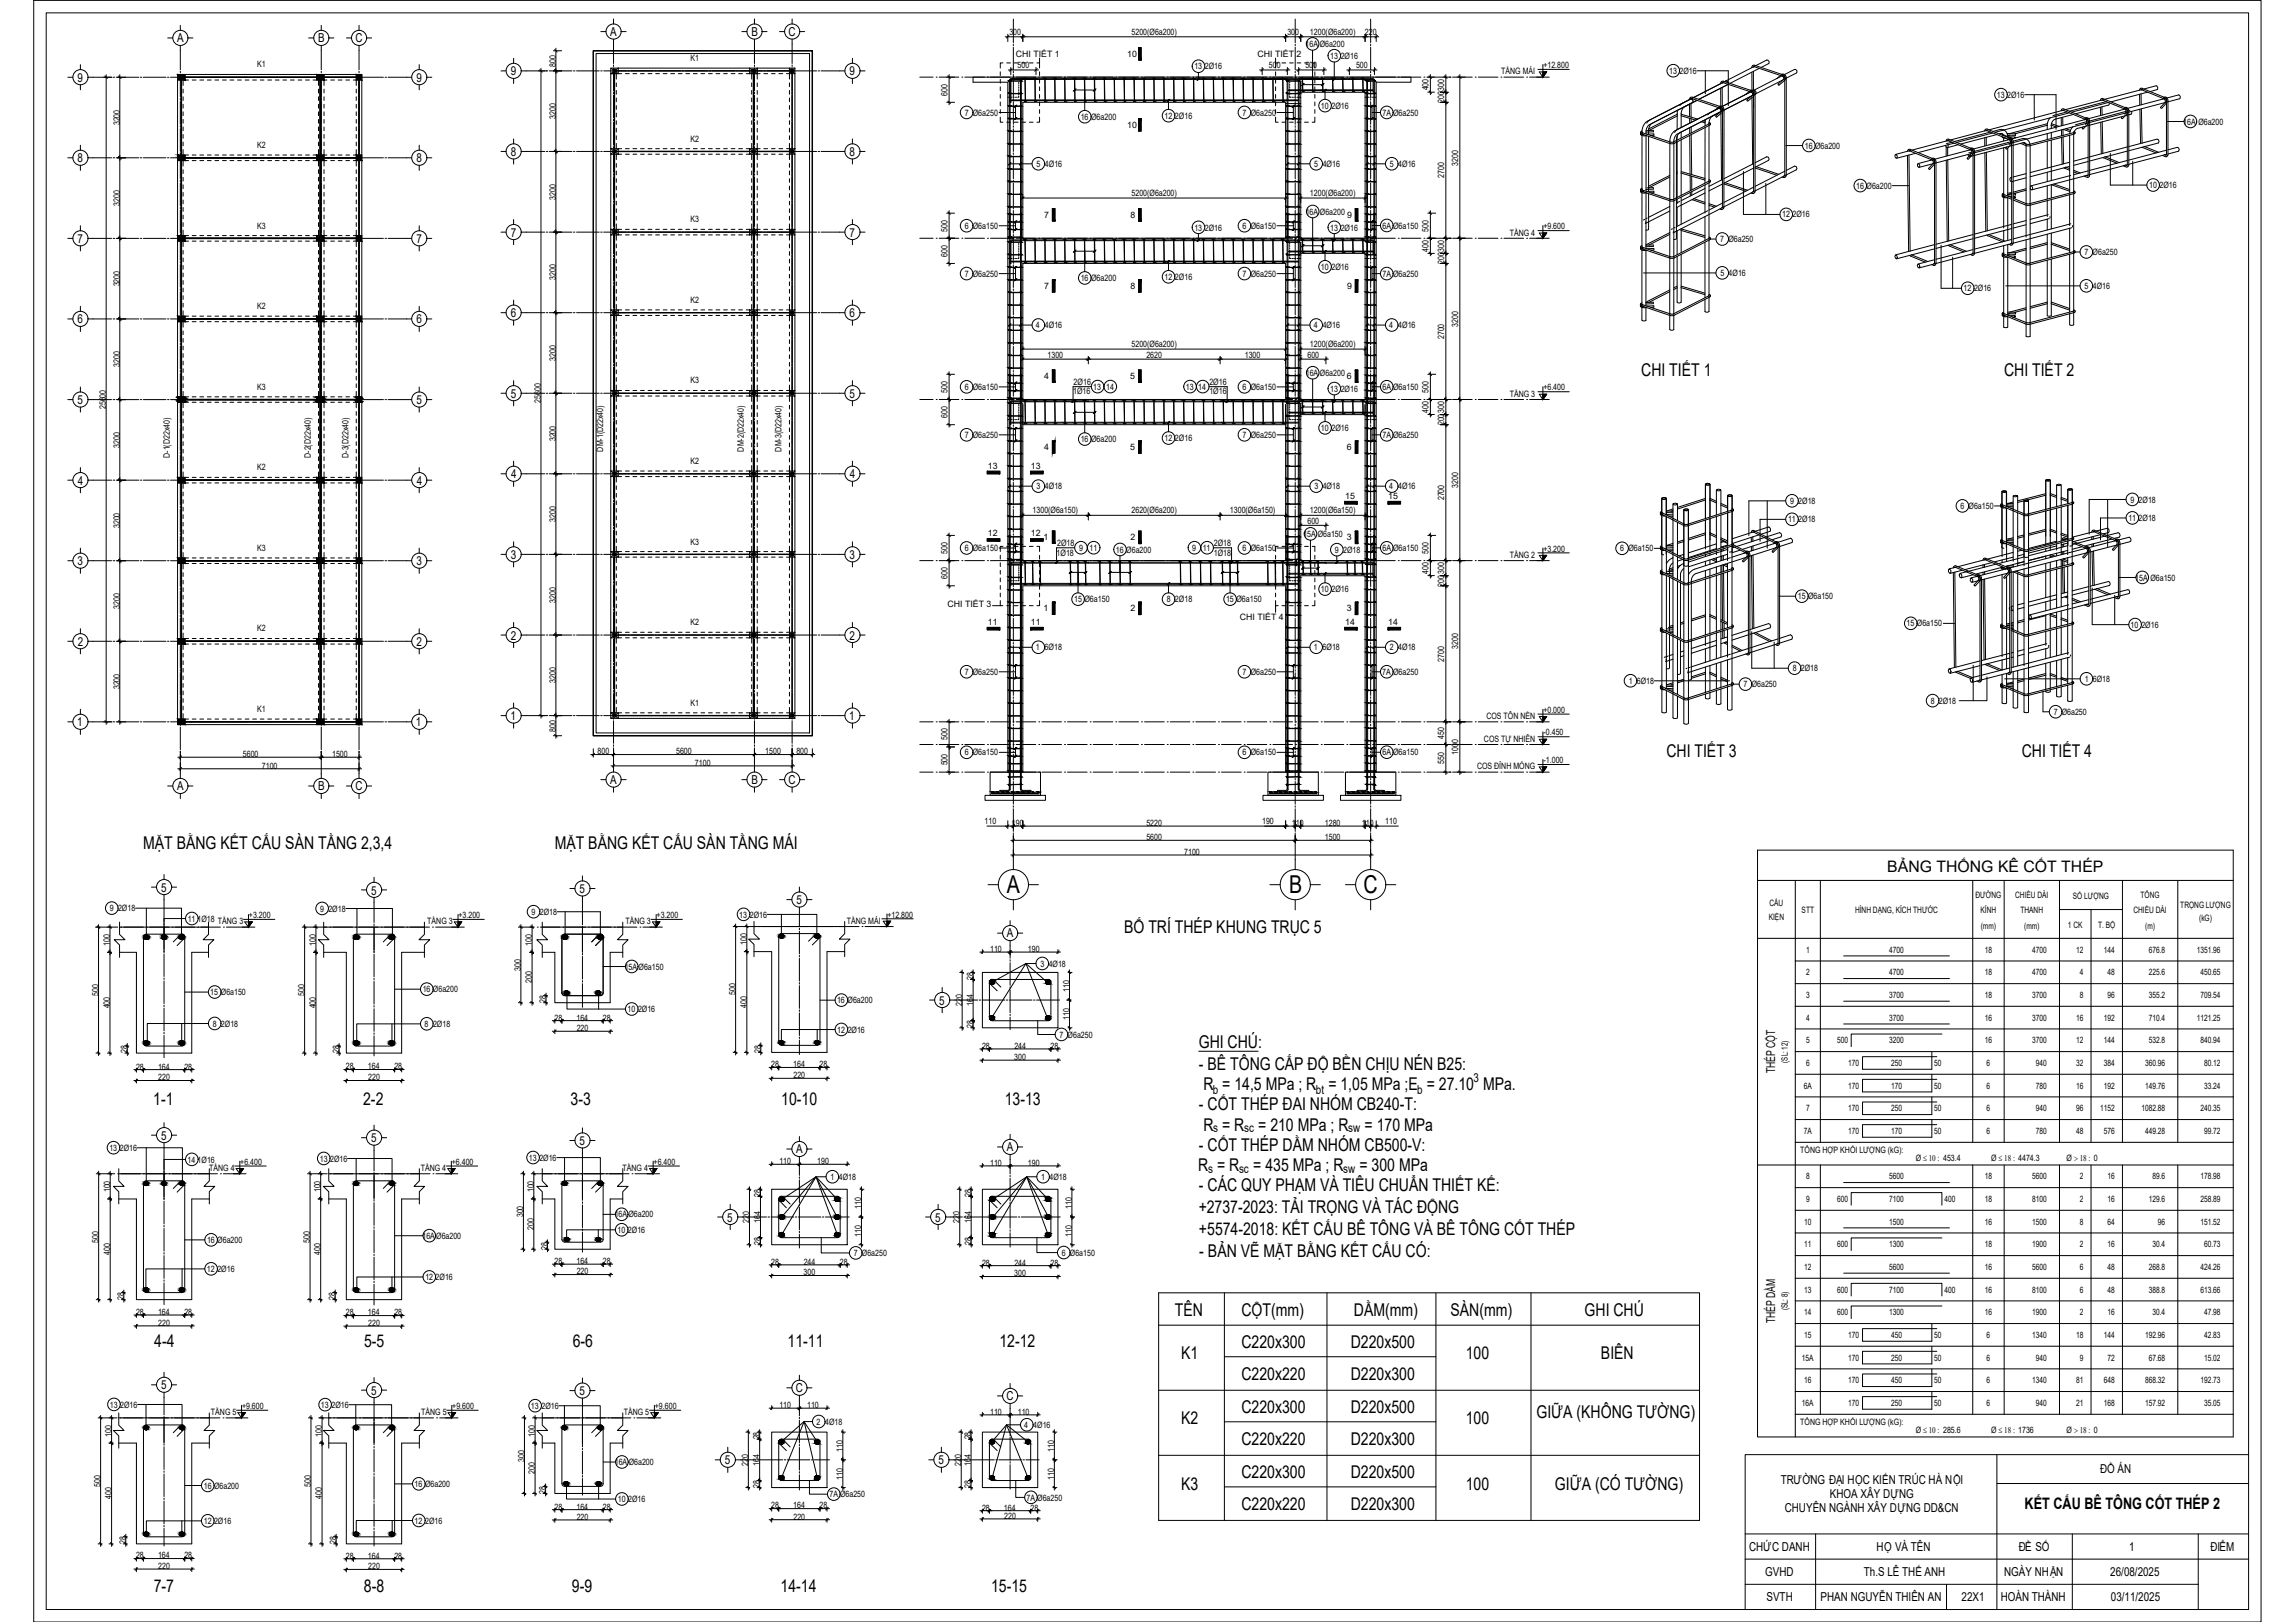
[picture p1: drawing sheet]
<svg xmlns="http://www.w3.org/2000/svg" width="841mm" height="594mm" viewBox="0 0 841 594" stroke-linecap="round" stroke-linejoin="round" font-family="sans-serif">
<defs><g id="words">
<g font-size="9">
<text x="369" y="327.2">A</text>
<text x="472.4" y="327.2">B</text>
<text x="499.6" y="327.2">C</text>
</g>
<g font-size="6.4">
<text x="601.4" y="137.7">CHI TIẾT 1</text>
<text x="734.4" y="137.7">CHI TIẾT 2</text>
<text x="610.7" y="277.4">CHI TIẾT 3</text>
<text x="740.9" y="277.4">CHI TIẾT 4</text>
<text x="52.5" y="311">MẶT BẰNG KẾT CẤU SÀN TẦNG 2,3,4</text>
<text x="203.3" y="311">MẶT BẰNG KẾT CẤU SÀN TẦNG MÁI</text>
<text x="411.9" y="341.6">BỐ TRÍ THÉP KHUNG TRỤC 5</text>
<text x="439.3" y="383.7">GHI CHÚ:</text>
<text x="439.4" y="391.7">- BÊ TÔNG CẤP ĐỘ BỀN CHỊU NÉN B25:</text>
<text x="441" y="399.2">R = 14,5 MPa ; R = 1,05 MPa ;E = 27.10 MPa.</text>
<text x="56.2" y="404.6">1-1</text>
<text x="133.1" y="404.6">2-2</text>
<text x="209.1" y="404.6">3-3</text>
<text x="286.3" y="404.6">10-10</text>
<text x="368.2" y="404.6">13-13</text>
<text x="439.4" y="406.6">- CỐT THÉP ĐAI NHÓM CB240-T:</text>
<text x="441" y="414.1">R = R</text>
<text x="461.1" y="414.1">= 210 MPa ; R</text>
<text x="500.1" y="414.1">= 170 MPa</text>
<text x="439.4" y="421.4">- CỐT THÉP DẦM NHÓM CB500-V:</text>
<text x="439.1" y="428.9">R = R</text>
<text x="459.3" y="428.9">= 435 MPa ; R</text>
<text x="498.2" y="428.9">= 300 MPa</text>
<text x="439.4" y="436.3">- CÁC QUY PHẠM VÀ TIÊU CHUẨN THIẾT KẾ:</text>
<text x="439.3" y="444.3">+2737-2023: TẢI TRỌNG VÀ TÁC ĐỘNG</text>
<text x="439.3" y="452.4">+5574-2018: KẾT CẤU BÊ TÔNG VÀ BÊ TÔNG CỐT THÉP</text>
<text x="439.4" y="460.4">- BẢN VẼ MẶT BẰNG KẾT CẤU CÓ:</text>
<text x="430.5" y="482.1">TÊN</text>
<text x="455" y="482.1">CỘT(mm)</text>
<text x="496.1" y="482.1">DẦM(mm)</text>
<text x="531.5" y="482.1">SÀN(mm)</text>
<text x="580.7" y="482.1">GHI CHÚ</text>
<text x="56.6" y="493.5">4-4</text>
<text x="133.4" y="493.5">5-5</text>
<text x="209.9" y="493.5">6-6</text>
<text x="288.6" y="493.5">11-11</text>
<text x="366.3" y="493.5">12-12</text>
<text x="432.9" y="497.9">K1</text>
<text x="455" y="493.6">C220x300</text>
<text x="495" y="493.6">D220x500</text>
<text x="537.2" y="497.9">100</text>
<text x="586.7" y="497.9">BIÊN</text>
<text x="455" y="505.5">C220x220</text>
<text x="495" y="505.5">D220x300</text>
<text x="432.9" y="521.7">K2</text>
<text x="455" y="517.5">C220x300</text>
<text x="495" y="517.5">D220x500</text>
<text x="537.2" y="521.7">100</text>
<text x="563" y="519.4">GIỮA (KHÔNG TƯỜNG)</text>
<text x="455" y="529.3">C220x220</text>
<text x="495" y="529.3">D220x300</text>
<text x="432.9" y="545.6">K3</text>
<text x="455" y="541.3">C220x300</text>
<text x="495" y="541.3">D220x500</text>
<text x="537.2" y="545.6">100</text>
<text x="569.8" y="545.6">GIỮA (CÓ TƯỜNG)</text>
<text x="455" y="553.1">C220x220</text>
<text x="495" y="553.1">D220x300</text>
<text x="56.3" y="582.9">7-7</text>
<text x="133.4" y="582.9">8-8</text>
<text x="209.6" y="582.9">9-9</text>
<text x="286" y="582.9">14-14</text>
<text x="363.2" y="582.9">15-15</text>
</g>
<g font-size="5.8">
<text x="691.6" y="319.5">BẢNG THỐNG KÊ CỐT THÉP</text>
<text x="741.9" y="552.8">KẾT CẤU BÊ TÔNG CỐT THÉP 2</text>
</g>
<g font-size="4.5">
<text x="64.9" y="15.5">A</text>
<text x="116.6" y="15.5">B</text>
<text x="130.2" y="15.5">C</text>
<text x="223.6" y="13.2">A</text>
<text x="275.4" y="13.2">B</text>
<text x="289" y="13.2">C</text>
<text x="28.4" y="29.9">9</text>
<text x="152.6" y="29.9">9</text>
<text x="187.2" y="27.6">9</text>
<text x="311.3" y="27.6">9</text>
<text x="28.4" y="59.5">8</text>
<text x="152.6" y="59.5">8</text>
<text x="187.2" y="57.1">8</text>
<text x="311.3" y="57.1">8</text>
<text x="28.4" y="89">7</text>
<text x="152.6" y="89">7</text>
<text x="187.2" y="86.7">7</text>
<text x="311.3" y="86.7">7</text>
<text x="28.4" y="118.5">6</text>
<text x="152.6" y="118.5">6</text>
<text x="187.2" y="116.2">6</text>
<text x="311.3" y="116.2">6</text>
<text x="28.4" y="148">5</text>
<text x="152.6" y="148">5</text>
<text x="187.2" y="145.7">5</text>
<text x="311.3" y="145.7">5</text>
<text x="28.5" y="177.5">4</text>
<text x="152.7" y="177.5">4</text>
<text x="187.3" y="175.2">4</text>
<text x="311.4" y="175.2">4</text>
<text x="28.4" y="207">3</text>
<text x="152.6" y="207">3</text>
<text x="187.2" y="204.7">3</text>
<text x="311.3" y="204.7">3</text>
<text x="28.5" y="236.5">2</text>
<text x="152.6" y="236.5">2</text>
<text x="187.2" y="234.2">2</text>
<text x="311.4" y="234.2">2</text>
<text x="187" y="263.7">1</text>
<text x="311.2" y="263.7">1</text>
<text x="28.3" y="266">1</text>
<text x="152.4" y="266">1</text>
<text x="223.6" y="287.2">A</text>
<text x="275.4" y="287.2">B</text>
<text x="289" y="287.2">C</text>
<text x="64.9" y="289.4">A</text>
<text x="116.6" y="289.4">B</text>
<text x="130.2" y="289.4">C</text>
<text x="59" y="326.6">5</text>
<text x="136" y="327.6">5</text>
<text x="212.3" y="327.1">5</text>
<text x="291.8" y="331.2">5</text>
<text x="369" y="343.3">A</text>
<text x="344.2" y="368">5</text>
<text x="650.5" y="393.2" transform="rotate(-90 650.5 393.2)">THÉP CỘT</text>
<text x="444.5" y="400.7">b</text>
<text x="482.2" y="400.7">bt</text>
<text x="519.4" y="400.7">b</text>
<text x="540" y="396.4">3</text>
<text x="59" y="417.5">5</text>
<text x="136" y="418.4">5</text>
<text x="212.3" y="419.4">5</text>
<text x="444.6" y="414.8">s</text>
<text x="455.9" y="414.8">sc</text>
<text x="494.1" y="414.8">sw</text>
<text x="291.8" y="422.4">A</text>
<text x="369" y="421.7">A</text>
<text x="442.8" y="429.6">s</text>
<text x="454.1" y="429.6">sc</text>
<text x="492.3" y="429.6">sw</text>
<text x="266.5" y="447.4">5</text>
<text x="342.7" y="447.4">5</text>
<text x="650.5" y="484.6" transform="rotate(-90 650.5 484.6)">THÉP DẦM</text>
<text x="59" y="508.9">5</text>
<text x="291.6" y="509.9">C</text>
<text x="136" y="510.9">5</text>
<text x="212.3" y="511">5</text>
<text x="368.8" y="512.8">C</text>
<text x="265.6" y="536.4">5</text>
<text x="343.9" y="536.4">5</text>
<text x="769.6" y="539.6">ĐỒ ÁN</text>
<text x="652.6" y="543.5">TRƯỜNG ĐẠI HỌC KIẾN TRÚC HÀ NỘI</text>
<text x="670.6" y="548.6">KHOA XÂY DỰNG</text>
<text x="654" y="553.6">CHUYÊN NGÀNH XÂY DỰNG DD&amp;CN</text>
<text x="641" y="568">CHỨC DANH</text>
<text x="687.7" y="568">HỌ VÀ TÊN</text>
<text x="739.9" y="568">ĐỀ SỐ</text>
<text x="780.3" y="568">1</text>
<text x="810" y="568">ĐIỂM</text>
<text x="646.9" y="577.2">GVHD</text>
<text x="683" y="577.2">Th.S LÊ THẾ ANH</text>
<text x="734.4" y="577.2">NGÀY NHẬN</text>
<text x="773.3" y="577.2">26/08/2025</text>
<text x="647.4" y="586.5">SVTH</text>
<text x="667.2" y="586.5">PHAN NGUYỄN THIÊN AN</text>
<text x="718.8" y="586.5">22X1</text>
<text x="733.2" y="586.5">HOÀN THÀNH</text>
<text x="773.6" y="586.5">03/11/2025</text>
</g>
<g font-size="3.2">
<text x="369.9" y="12.9">300</text>
<text x="414.7" y="12.8">5200(Ø6a200)</text>
<text x="471.8" y="12.9">300</text>
<text x="478.5" y="17.2">16A Ø6a200</text>
<text x="480.1" y="12.8">1200(Ø6a200)</text>
<text x="500.2" y="12.9">220</text>
<text x="253" y="22.4">K1</text>
<text x="372.2" y="20.8">CHI TIẾT 1</text>
<text x="413.1" y="20.8">10</text>
<text x="460.8" y="20.8">CHI TIẾT 2</text>
<text x="487.5" y="21.6">13</text>
<text x="491.3" y="21.6">2Ø16</text>
<text x="94.3" y="24.7">K1</text>
<text x="203.7" y="24.4" transform="rotate(-90 203.7 24.4)">800</text>
<text x="372.9" y="25">500</text>
<text x="437.7" y="25.4">13</text>
<text x="441.5" y="25.4">2Ø16</text>
<text x="465" y="25">500</text>
<text x="478.4" y="25">500</text>
<text x="497" y="25">500</text>
<text x="550.1" y="27.2">TẦNG MÁI</text>
<text x="565.6" y="24.9">+12.800</text>
<text x="611.7" y="27.1">13</text>
<text x="615.5" y="27.1">2Ø16</text>
<text x="347.2" y="35" transform="rotate(-90 347.2 35)">600</text>
<text x="523.5" y="33.1" transform="rotate(-90 523.5 33.1)">400</text>
<text x="529.2" y="33.2" transform="rotate(-90 529.2 33.2)">300</text>
<text x="731.8" y="35.8">13</text>
<text x="735.6" y="35.8">2Ø16</text>
<text x="484.1" y="39.8">10</text>
<text x="487.9" y="39.8">2Ø16</text>
<text x="529.2" y="37.8" transform="rotate(-90 529.2 37.8)">200</text>
<text x="43.9" y="45.9" transform="rotate(-90 43.9 45.9)">3200</text>
<text x="203.7" y="43.6" transform="rotate(-90 203.7 43.6)">3200</text>
<text x="353.5" y="42.3">7 Ø6a250</text>
<text x="396" y="43.9">16 Ø6a200</text>
<text x="413.1" y="46.8">10</text>
<text x="426.7" y="43.5">12</text>
<text x="430.6" y="43.5">2Ø16</text>
<text x="455.4" y="42.3">7 Ø6a250</text>
<text x="506.7" y="42.3">7A Ø6a250</text>
<text x="800.1" y="45.6">16A Ø6a200</text>
<text x="253" y="51.9">K2</text>
<text x="94.3" y="54.2">K2</text>
<text x="661.4" y="54.5">16 Ø6a200</text>
<text x="379.8" y="61.1">5</text>
<text x="382.9" y="61.1">4Ø16</text>
<text x="481.6" y="61.1">5</text>
<text x="484.7" y="61.1">4Ø16</text>
<text x="509.3" y="61.1">5</text>
<text x="512.4" y="61.1">4Ø16</text>
<text x="529.2" y="65.2" transform="rotate(-90 529.2 65.2)">2700</text>
<text x="534.4" y="60.6" transform="rotate(-90 534.4 60.6)">3200</text>
<text x="414.7" y="71.8">5200(Ø6a200)</text>
<text x="480.1" y="71.8">1200(Ø6a200)</text>
<text x="680.3" y="69.1">16 Ø6a200</text>
<text x="787.6" y="68.9">10</text>
<text x="791.4" y="68.9">2Ø16</text>
<text x="43.9" y="75.4" transform="rotate(-90 43.9 75.4)">3200</text>
<text x="203.7" y="73.1" transform="rotate(-90 203.7 73.1)">3200</text>
<text x="94.3" y="83.7">K3</text>
<text x="253" y="81.4">K3</text>
<text x="353.6" y="83.8">6 Ø6a150</text>
<text x="382.6" y="79.9">7</text>
<text x="414.2" y="79.9">8</text>
<text x="455.4" y="83.8">6 Ø6a150</text>
<text x="478.5" y="78.6">16A Ø6a200</text>
<text x="493.6" y="79.9">9</text>
<text x="506.6" y="83.7">6A Ø6a150</text>
<text x="653.1" y="79.6">12</text>
<text x="656.9" y="79.6">2Ø16</text>
<text x="347.2" y="84.8" transform="rotate(-90 347.2 84.8)">500</text>
<text x="437.7" y="84.4">13</text>
<text x="441.5" y="84.4">2Ø16</text>
<text x="487.5" y="84.4">13</text>
<text x="491.3" y="84.4">2Ø16</text>
<text x="523.5" y="84.8" transform="rotate(-90 523.5 84.8)">500</text>
<text x="553.3" y="86.3">TẦNG 4</text>
<text x="565.6" y="84">+9.600</text>
<text x="630.4" y="88.7">7 Ø6a250</text>
<text x="347.2" y="94" transform="rotate(-90 347.2 94)">600</text>
<text x="523.5" y="92.1" transform="rotate(-90 523.5 92.1)">400</text>
<text x="529.2" y="92.2" transform="rotate(-90 529.2 92.2)">300</text>
<text x="763.9" y="93.4">7 Ø6a250</text>
<text x="353.5" y="101.4">7 Ø6a250</text>
<text x="455.4" y="101.4">7 Ø6a250</text>
<text x="484.1" y="98.9">10</text>
<text x="487.9" y="98.9">2Ø16</text>
<text x="506.7" y="101.4">7A Ø6a250</text>
<text x="529.2" y="96.8" transform="rotate(-90 529.2 96.8)">200</text>
<text x="630.5" y="101.1">5</text>
<text x="633.5" y="101.1">4Ø16</text>
<text x="43.9" y="104.9" transform="rotate(-90 43.9 104.9)">3200</text>
<text x="203.7" y="102.6" transform="rotate(-90 203.7 102.6)">3200</text>
<text x="382.6" y="105.8">7</text>
<text x="396" y="102.9">16 Ø6a200</text>
<text x="414.2" y="105.8">8</text>
<text x="426.7" y="102.5">12</text>
<text x="430.6" y="102.5">2Ø16</text>
<text x="493.6" y="105.8">9</text>
<text x="719.6" y="106.7">12</text>
<text x="723.4" y="106.7">2Ø16</text>
<text x="763.9" y="105.8">5</text>
<text x="766.9" y="105.8">4Ø16</text>
<text x="94.3" y="113.2">K2</text>
<text x="253" y="110.9">K2</text>
<text x="534.4" y="119.6" transform="rotate(-90 534.4 119.6)">3200</text>
<text x="379.6" y="120.2">4</text>
<text x="382.9" y="120.2">4Ø16</text>
<text x="481.5" y="120.2">4</text>
<text x="484.7" y="120.2">4Ø16</text>
<text x="509.1" y="120.2">4</text>
<text x="512.4" y="120.2">4Ø16</text>
<text x="529.2" y="124.3" transform="rotate(-90 529.2 124.3)">2700</text>
<text x="383.9" y="131">1300</text>
<text x="414.7" y="127.1">5200(Ø6a200)</text>
<text x="420.1" y="131">2620</text>
<text x="456.2" y="131">1300</text>
<text x="479.1" y="131">600</text>
<text x="480.1" y="127.1">1200(Ø6a200)</text>
<text x="43.9" y="134.4" transform="rotate(-90 43.9 134.4)">3200</text>
<text x="203.7" y="132.1" transform="rotate(-90 203.7 132.1)">3200</text>
<text x="478.5" y="137.6">16A Ø6a200</text>
<text x="94.3" y="142.7">K3</text>
<text x="253" y="140.4">K3</text>
<text x="347.2" y="143.8" transform="rotate(-90 347.2 143.8)">500</text>
<text x="353.6" y="142.8">6 Ø6a150</text>
<text x="382.7" y="138.9">4</text>
<text x="393.4" y="141.1">2Ø16</text>
<text x="400.6" y="142.7">13</text>
<text x="405.3" y="142.7">14</text>
<text x="414.2" y="138.9">5</text>
<text x="434.6" y="142.7">13</text>
<text x="439.1" y="142.7">14</text>
<text x="443.2" y="141.1">2Ø16</text>
<text x="455.4" y="142.8">6 Ø6a150</text>
<text x="487.5" y="143.4">13</text>
<text x="491.3" y="143.4">2Ø16</text>
<text x="493.6" y="138.9">6</text>
<text x="506.6" y="142.8">6A Ø6a150</text>
<text x="523.5" y="143.8" transform="rotate(-90 523.5 143.8)">500</text>
<text x="565.6" y="143">+6.400</text>
<text x="38.8" y="149.9" transform="rotate(-90 38.8 149.9)">25600</text>
<text x="198.2" y="147.6" transform="rotate(-90 198.2 147.6)">25600</text>
<text x="393.2" y="144.4">1Ø16</text>
<text x="443.2" y="144.4">1Ø16</text>
<text x="553.3" y="145.3">TẦNG 3</text>
<text x="347.2" y="153" transform="rotate(-90 347.2 153)">600</text>
<text x="523.5" y="151.2" transform="rotate(-90 523.5 151.2)">400</text>
<text x="529.2" y="155.8" transform="rotate(-90 529.2 155.8)">200</text>
<text x="529.2" y="151.2" transform="rotate(-90 529.2 151.2)">300</text>
<text x="203.7" y="161.6" transform="rotate(-90 203.7 161.6)">3200</text>
<text x="353.5" y="160.4">7 Ø6a250</text>
<text x="396" y="162">16 Ø6a200</text>
<text x="426.7" y="161.6">12</text>
<text x="430.6" y="161.6">2Ø16</text>
<text x="455.4" y="160.4">7 Ø6a250</text>
<text x="484.1" y="157.9">10</text>
<text x="487.9" y="157.9">2Ø16</text>
<text x="506.7" y="160.4">7A Ø6a250</text>
<text x="43.9" y="164" transform="rotate(-90 43.9 164)">3200</text>
<text x="62.2" y="167.7" transform="rotate(-90 62.2 167.7)">D-1(D22x40)</text>
<text x="113.9" y="167.7" transform="rotate(-90 113.9 167.7)">D-2(D22x40)</text>
<text x="127.7" y="167.7" transform="rotate(-90 127.7 167.7)">D-3(D22x40)</text>
<text x="221" y="165.4" transform="rotate(-90 221 165.4)">DM-1(D22x40)</text>
<text x="272.6" y="165.4" transform="rotate(-90 272.6 165.4)">DM-2(D22x40)</text>
<text x="286.4" y="165.4" transform="rotate(-90 286.4 165.4)">DM-3(D22x40)</text>
<text x="382.7" y="164.8">4</text>
<text x="414.2" y="164.8">5</text>
<text x="493.6" y="164.8">6</text>
<text x="94.3" y="172.2">K2</text>
<text x="253" y="169.9">K2</text>
<text x="362" y="171.7">13</text>
<text x="377.8" y="171.7">13</text>
<text x="379.8" y="179.2">3</text>
<text x="382.9" y="179.2">4Ø18</text>
<text x="481.7" y="179.2">3</text>
<text x="484.7" y="179.2">4Ø18</text>
<text x="509.1" y="179.2">4</text>
<text x="512.4" y="179.2">4Ø16</text>
<text x="534.4" y="178.7" transform="rotate(-90 534.4 178.7)">3200</text>
<text x="493" y="182.8">15</text>
<text x="508.8" y="182.8">15</text>
<text x="529.2" y="183.3" transform="rotate(-90 529.2 183.3)">2700</text>
<text x="656" y="184.6">9</text>
<text x="659" y="184.6">2Ø18</text>
<text x="780.8" y="184.1">9</text>
<text x="783.7" y="184.1">2Ø18</text>
<text x="203.7" y="191.1" transform="rotate(-90 203.7 191.1)">3200</text>
<text x="378.4" y="188">1300(Ø6a150)</text>
<text x="414.7" y="188">2620(Ø6a200)</text>
<text x="450.7" y="188">1300(Ø6a150)</text>
<text x="479.1" y="191.8">600</text>
<text x="480.1" y="188">1200(Ø6a150)</text>
<text x="655.2" y="191.4">11</text>
<text x="659" y="191.4">2Ø18</text>
<text x="718.4" y="186.5">6 Ø6a150</text>
<text x="779.9" y="190.9">11</text>
<text x="783.7" y="190.9">2Ø18</text>
<text x="43.9" y="193.5" transform="rotate(-90 43.9 193.5)">3200</text>
<text x="362" y="196.4">12</text>
<text x="377.8" y="196.4">12</text>
<text x="382.4" y="197.9">1</text>
<text x="414.2" y="197.9">2</text>
<text x="477.6" y="196.7">15A Ø6a150</text>
<text x="493.6" y="197.9">3</text>
<text x="94.3" y="201.7">K3</text>
<text x="253" y="199.4">K3</text>
<text x="347.2" y="202.9" transform="rotate(-90 347.2 202.9)">500</text>
<text x="353.6" y="201.9">6 Ø6a150</text>
<text x="387.2" y="203.5">1Ø18</text>
<text x="387.4" y="200.1">2Ø18</text>
<text x="395.5" y="201.8">9</text>
<text x="399.2" y="201.8">11</text>
<text x="408.9" y="202.4">16 Ø6a200</text>
<text x="436.9" y="201.8">9</text>
<text x="440.7" y="201.8">11</text>
<text x="444.8" y="200.1">2Ø18</text>
<text x="444.8" y="203.5">1Ø18</text>
<text x="455.4" y="201.9">6 Ø6a150</text>
<text x="489.1" y="202.5">9</text>
<text x="492.3" y="202.5">2Ø18</text>
<text x="506.6" y="201.8">6A Ø6a150</text>
<text x="523.5" y="202.9" transform="rotate(-90 523.5 202.9)">500</text>
<text x="565.6" y="202">+3.200</text>
<text x="593.8" y="202">6 Ø6a150</text>
<text x="553.3" y="204.3">TẦNG 2</text>
<text x="347.2" y="212.1" transform="rotate(-90 347.2 212.1)">600</text>
<text x="523.5" y="210.2" transform="rotate(-90 523.5 210.2)">400</text>
<text x="529.2" y="214.9" transform="rotate(-90 529.2 214.9)">200</text>
<text x="529.2" y="210.2" transform="rotate(-90 529.2 210.2)">300</text>
<text x="782.5" y="212.7">15A Ø6a150</text>
<text x="203.7" y="220.7" transform="rotate(-90 203.7 220.7)">3200</text>
<text x="393.6" y="220.6">15 Ø6a150</text>
<text x="427.6" y="220.6">8</text>
<text x="430.6" y="220.6">2Ø18</text>
<text x="449.3" y="220.6">15 Ø6a150</text>
<text x="484.1" y="216.9">10</text>
<text x="487.9" y="216.9">2Ø16</text>
<text x="658.8" y="219.5">15 Ø6a150</text>
<text x="43.9" y="223" transform="rotate(-90 43.9 223)">3200</text>
<text x="347.2" y="222.5">CHI TIẾT 3</text>
<text x="382.4" y="223.8">1</text>
<text x="414.2" y="223.8">2</text>
<text x="454.3" y="227">CHI TIẾT 4</text>
<text x="493.6" y="223.8">3</text>
<text x="94.3" y="231.3">K2</text>
<text x="253" y="229">K2</text>
<text x="362" y="228.9">11</text>
<text x="377.8" y="228.9">11</text>
<text x="493" y="228.9">14</text>
<text x="508.8" y="228.9">14</text>
<text x="698.7" y="229.5">15 Ø6a150</text>
<text x="780.8" y="229.9">10</text>
<text x="784.7" y="229.9">2Ø16</text>
<text x="379.6" y="238.2">1</text>
<text x="382.8" y="238.2">6Ø18</text>
<text x="481.5" y="238.2">1</text>
<text x="484.7" y="238.2">6Ø18</text>
<text x="509.3" y="238.2">2</text>
<text x="512.4" y="238.2">4Ø18</text>
<text x="534.4" y="237.7" transform="rotate(-90 534.4 237.7)">3200</text>
<text x="529.2" y="242.3" transform="rotate(-90 529.2 242.3)">2700</text>
<text x="657" y="245.9">8</text>
<text x="659.9" y="245.9">2Ø18</text>
<text x="203.7" y="250.2" transform="rotate(-90 203.7 250.2)">3200</text>
<text x="353.5" y="247.2">7 Ø6a250</text>
<text x="455.4" y="247.2">7 Ø6a250</text>
<text x="506.6" y="247.2">7A Ø6a250</text>
<text x="596.9" y="250.5">1</text>
<text x="599.8" y="250.5">6Ø18</text>
<text x="639" y="251.7">7 Ø6a250</text>
<text x="763.9" y="249.8">1</text>
<text x="766.9" y="249.8">6Ø18</text>
<text x="43.9" y="252.5" transform="rotate(-90 43.9 252.5)">3200</text>
<text x="707.6" y="257.8">8</text>
<text x="710.5" y="257.8">2Ø18</text>
<text x="94.3" y="260.8">K1</text>
<text x="253" y="258.5">K1</text>
<text x="544.7" y="263.4">COS TÔN NỀN</text>
<text x="565.6" y="261.1">+0.000</text>
<text x="752.6" y="261.8">7 Ø6a250</text>
<text x="203.7" y="267.9" transform="rotate(-90 203.7 267.9)">800</text>
<text x="565.7" y="269.4">-0.450</text>
<text x="347.2" y="271.1" transform="rotate(-90 347.2 271.1)">500</text>
<text x="529.2" y="270.6" transform="rotate(-90 529.2 270.6)">450</text>
<text x="543.8" y="271.7">COS TỰ NHIÊN</text>
<text x="89" y="277.3">5600</text>
<text x="96" y="281.5">7100</text>
<text x="121.7" y="277.3">1500</text>
<text x="219" y="276.3">800</text>
<text x="247.8" y="276.3">5600</text>
<text x="254.7" y="280.5">7100</text>
<text x="280.5" y="276.3">1500</text>
<text x="291.8" y="276.3">800</text>
<text x="347.2" y="280.3" transform="rotate(-90 347.2 280.3)">500</text>
<text x="353.6" y="276.7">6 Ø6a150</text>
<text x="455.4" y="276.7">6 Ø6a150</text>
<text x="506.6" y="276.7">6A Ø6a150</text>
<text x="529.2" y="279.9" transform="rotate(-90 529.2 279.9)">550</text>
<text x="534.4" y="276.5" transform="rotate(-90 534.4 276.5)">1000</text>
<text x="541.3" y="281.8">COS ĐỈNH MÓNG</text>
<text x="565.7" y="279.5">-1.000</text>
<text x="360.8" y="301.8">110</text>
<text x="370.8" y="302.5">190</text>
<text x="420.1" y="302.5">5220</text>
<text x="462.5" y="301.8">190</text>
<text x="473.4" y="302.5">110</text>
<text x="485.5" y="302.5">1280</text>
<text x="499.1" y="302.5">110</text>
<text x="507.7" y="301.8">110</text>
<text x="420.1" y="307.7">5600</text>
<text x="485.5" y="307.7">1500</text>
<text x="434" y="313.1">7100</text>
<text x="723.9" y="328.9">ĐƯỜNG</text>
<text x="738.5" y="328.9">CHIỀU DÀI</text>
<text x="759.6" y="329.1">SỐ LƯỢNG</text>
<text x="784.4" y="328.9">TỔNG</text>
<text x="40.2" y="333.8">9</text>
<text x="43.3" y="333.8">2Ø18</text>
<text x="117.3" y="333.9">9</text>
<text x="120.4" y="333.9">2Ø18</text>
<text x="194.8" y="335.1">9</text>
<text x="197.8" y="335.1">2Ø18</text>
<text x="648.4" y="331.7">CẤU</text>
<text x="660.2" y="334.4">STT</text>
<text x="679.8" y="334.4">HÌNH DẠNG, KÍCH THƯỚC</text>
<text x="725.8" y="334.4">KÍNH</text>
<text x="740.4" y="334.4">THANH</text>
<text x="781.8" y="334.4">CHIỀU DÀI</text>
<text x="799" y="332.6">TRỌNG LƯỢNG</text>
<text x="68.8" y="337.6">11</text>
<text x="72.4" y="337.6">1Ø18</text>
<text x="79.8" y="338.6">TẦNG 3</text>
<text x="91.2" y="336.3">+3.200</text>
<text x="156.6" y="338.6">TẦNG 3</text>
<text x="168" y="336.3">+3.200</text>
<text x="229.2" y="338.6">TẦNG 3</text>
<text x="240.6" y="336.3">+3.200</text>
<text x="270.9" y="336.1">13</text>
<text x="274.8" y="336.1">2Ø16</text>
<text x="310.3" y="338.3">TẦNG MÁI</text>
<text x="325.2" y="336.1">+12.800</text>
<text x="648.2" y="337.1">KIỆN</text>
<text x="725.8" y="340.2">(mm)</text>
<text x="741.8" y="340.2">(mm)</text>
<text x="757.8" y="339.8">1 CK</text>
<text x="768.9" y="339.8">T. BỘ</text>
<text x="786.1" y="340.2">(m)</text>
<text x="805.9" y="337.3">(kG)</text>
<text x="40.3" y="346.4" transform="rotate(-90 40.3 346.4)">100</text>
<text x="115.7" y="346.4" transform="rotate(-90 115.7 346.4)">100</text>
<text x="194.9" y="346.4" transform="rotate(-90 194.9 346.4)">100</text>
<text x="273.6" y="346.2" transform="rotate(-90 273.6 346.2)">100</text>
<text x="362.8" y="348.7">110</text>
<text x="376.7" y="348.7">190</text>
<text x="661.8" y="349">1</text>
<text x="692.3" y="349">4700</text>
<text x="727.3" y="349">18</text>
<text x="744.7" y="349">4700</text>
<text x="760.8" y="349">12</text>
<text x="771" y="349">144</text>
<text x="787.4" y="349">676.8</text>
<text x="805" y="349">1351.96</text>
<text x="190.8" y="355.6" transform="rotate(-90 190.8 355.6)">300</text>
<text x="228.9" y="355.2">15AØ6a150</text>
<text x="356.6" y="358.8" transform="rotate(-90 356.6 358.8)">28</text>
<text x="381.3" y="354">3</text>
<text x="384.3" y="354">4Ø18</text>
<text x="661.8" y="357.3">2</text>
<text x="692.3" y="357.3">4700</text>
<text x="727.3" y="357.3">18</text>
<text x="744.7" y="357.3">4700</text>
<text x="762.2" y="357.3">4</text>
<text x="772.3" y="357.3">48</text>
<text x="787.4" y="357.3">225.6</text>
<text x="806.4" y="357.3">450.65</text>
<text x="36.1" y="364.8" transform="rotate(-90 36.1 364.8)">500</text>
<text x="77" y="364.5">15 Ø6a150</text>
<text x="111.6" y="364.8" transform="rotate(-90 111.6 364.8)">500</text>
<text x="154.9" y="363.4">16 Ø6a200</text>
<text x="194.9" y="360.1" transform="rotate(-90 194.9 360.1)">200</text>
<text x="269.5" y="364.5" transform="rotate(-90 269.5 364.5)">500</text>
<text x="391.9" y="363.4" transform="rotate(-90 391.9 363.4)">110</text>
<text x="661.8" y="365.6">3</text>
<text x="692.3" y="365.6">3700</text>
<text x="727.3" y="365.6">18</text>
<text x="744.7" y="365.6">3700</text>
<text x="762.2" y="365.6">8</text>
<text x="772.3" y="365.6">96</text>
<text x="787.4" y="365.6">355.2</text>
<text x="806.4" y="365.6">709.54</text>
<text x="40.3" y="369.4" transform="rotate(-90 40.3 369.4)">400</text>
<text x="115.7" y="369.4" transform="rotate(-90 115.7 369.4)">400</text>
<text x="200.1" y="367.4" transform="rotate(-90 200.1 367.4)">28</text>
<text x="230" y="370.7">10</text>
<text x="233.8" y="370.7">2Ø16</text>
<text x="273.6" y="369.1" transform="rotate(-90 273.6 369.1)">400</text>
<text x="306.7" y="367.5">16 Ø6a200</text>
<text x="352.6" y="368.4" transform="rotate(-90 352.6 368.4)">220</text>
<text x="356.6" y="368.5" transform="rotate(-90 356.6 368.5)">164</text>
<text x="78" y="376">8</text>
<text x="81" y="376">2Ø18</text>
<text x="155.6" y="376.1">8</text>
<text x="158.7" y="376.1">2Ø18</text>
<text x="203.2" y="373.8">28</text>
<text x="211.2" y="373.8">164</text>
<text x="211.3" y="377.7">220</text>
<text x="220.9" y="373.8">28</text>
<text x="356.6" y="376.6" transform="rotate(-90 356.6 376.6)">28</text>
<text x="391.9" y="373.6" transform="rotate(-90 391.9 373.6)">110</text>
<text x="661.8" y="373.9">4</text>
<text x="692.3" y="373.9">3700</text>
<text x="727.3" y="373.9">16</text>
<text x="744.7" y="373.9">3700</text>
<text x="760.8" y="373.9">16</text>
<text x="771" y="373.9">192</text>
<text x="787.4" y="373.9">710.4</text>
<text x="805" y="373.9">1121.25</text>
<text x="306.8" y="378.2">12</text>
<text x="310.6" y="378.2">2Ø16</text>
<text x="388.3" y="380">7 Ø6a250</text>
<text x="661.8" y="382.2">5</text>
<text x="673.2" y="382.2">500</text>
<text x="692.3" y="382.2">3200</text>
<text x="727.3" y="382.2">16</text>
<text x="744.7" y="382.2">3700</text>
<text x="760.8" y="382.2">12</text>
<text x="771" y="382.2">144</text>
<text x="787.4" y="382.2">532.8</text>
<text x="806.4" y="382.2">840.94</text>
<text x="46.6" y="385.8" transform="rotate(-90 46.6 385.8)">28</text>
<text x="124.2" y="385.8" transform="rotate(-90 124.2 385.8)">28</text>
<text x="278.8" y="385.6" transform="rotate(-90 278.8 385.6)">28</text>
<text x="359.9" y="384.1">28</text>
<text x="371.7" y="388.2">300</text>
<text x="371.7" y="384.2">244</text>
<text x="385" y="384.1">28</text>
<text x="655.1" y="389.2" transform="rotate(-90 655.1 389.2)">(SL: 12)</text>
<text x="49.9" y="391.7">28</text>
<text x="57.9" y="391.7">164</text>
<text x="58" y="395.7">220</text>
<text x="67.6" y="391.7">28</text>
<text x="126.8" y="391.7">28</text>
<text x="134.8" y="391.7">164</text>
<text x="135" y="395.7">220</text>
<text x="144.5" y="391.7">28</text>
<text x="282.7" y="390.9">28</text>
<text x="290.7" y="390.9">164</text>
<text x="290.8" y="394.9">220</text>
<text x="300.4" y="390.9">28</text>
<text x="661.8" y="390.5">6</text>
<text x="677.3" y="390.5">170</text>
<text x="693" y="390.5">250</text>
<text x="708.8" y="390.5">50</text>
<text x="728" y="390.5">6</text>
<text x="746.1" y="390.5">940</text>
<text x="760.8" y="390.5">32</text>
<text x="771" y="390.5">384</text>
<text x="786.1" y="390.5">360.96</text>
<text x="807.7" y="390.5">80.12</text>
<text x="661" y="398.8">6A</text>
<text x="677.3" y="398.8">170</text>
<text x="693" y="398.8">170</text>
<text x="708.8" y="398.8">50</text>
<text x="728" y="398.8">6</text>
<text x="746.1" y="398.8">780</text>
<text x="760.8" y="398.8">16</text>
<text x="771" y="398.8">192</text>
<text x="786.1" y="398.8">149.76</text>
<text x="807.7" y="398.8">33.24</text>
<text x="661.8" y="407">7</text>
<text x="677.3" y="407.1">170</text>
<text x="693" y="407">250</text>
<text x="708.8" y="407.1">50</text>
<text x="728" y="407">6</text>
<text x="746.1" y="407.1">940</text>
<text x="760.8" y="407.1">96</text>
<text x="769.7" y="407.1">1152</text>
<text x="784.7" y="407.1">1082.88</text>
<text x="806.4" y="407.1">240.35</text>
<text x="661" y="415.4">7A</text>
<text x="677.3" y="415.4">170</text>
<text x="693" y="415.3">170</text>
<text x="708.8" y="415.4">50</text>
<text x="728" y="415.3">6</text>
<text x="746.1" y="415.4">780</text>
<text x="760.8" y="415.4">48</text>
<text x="771" y="415.4">576</text>
<text x="786.1" y="415.4">449.28</text>
<text x="807.7" y="415.4">99.72</text>
<text x="40.1" y="421.5">13</text>
<text x="43.9" y="421.5">2Ø16</text>
<text x="68.7" y="425.8">14</text>
<text x="72.4" y="425.8">1Ø16</text>
<text x="117.2" y="425.5">13</text>
<text x="121" y="425.5">2Ø16</text>
<text x="193.8" y="425.1">13</text>
<text x="197.7" y="425.1">2Ø16</text>
<text x="659.7" y="422.2">TỔNG HỢP KHỐI LƯỢNG (kG):</text>
<text x="702" y="425.2">Ø £ 10 : 453.4</text>
<text x="729.7" y="425.2">Ø £ 18 : 4474.3</text>
<text x="757.3" y="425.2">Ø &gt; 18 : 0</text>
<text x="76.7" y="428.9">TẦNG 4</text>
<text x="88.1" y="426.6">+6.400</text>
<text x="154.2" y="428.9">TẦNG 4</text>
<text x="165.6" y="426.6">+6.400</text>
<text x="228.1" y="428.9">TẦNG 4</text>
<text x="239.5" y="426.6">+6.400</text>
<text x="285.6" y="426.4">110</text>
<text x="299.5" y="426.4">190</text>
<text x="362.8" y="427">110</text>
<text x="376.7" y="427">190</text>
<text x="661.8" y="432">8</text>
<text x="692.3" y="432">5600</text>
<text x="727.3" y="432">18</text>
<text x="744.7" y="432">5600</text>
<text x="762.2" y="432">2</text>
<text x="772.3" y="432">16</text>
<text x="788.8" y="432">89.6</text>
<text x="806.4" y="432">178.98</text>
<text x="40.3" y="436.7" transform="rotate(-90 40.3 436.7)">100</text>
<text x="117.5" y="436.7" transform="rotate(-90 117.5 436.7)">100</text>
<text x="195.6" y="436.7" transform="rotate(-90 195.6 436.7)">100</text>
<text x="304.3" y="432.2">1</text>
<text x="307.4" y="432.2">4Ø18</text>
<text x="381.6" y="432.2">1</text>
<text x="384.6" y="432.2">4Ø18</text>
<text x="278.6" y="438.3" transform="rotate(-90 278.6 438.3)">28</text>
<text x="315.6" y="442.9" transform="rotate(-90 315.6 442.9)">110</text>
<text x="355.9" y="438.3" transform="rotate(-90 355.9 438.3)">28</text>
<text x="392.8" y="442.9" transform="rotate(-90 392.8 442.9)">110</text>
<text x="661.8" y="440.3">9</text>
<text x="673.2" y="440.3">600</text>
<text x="692.3" y="440.3">7100</text>
<text x="712.6" y="440.3">400</text>
<text x="727.3" y="440.3">18</text>
<text x="744.7" y="440.3">8100</text>
<text x="762.2" y="440.3">2</text>
<text x="772.3" y="440.3">16</text>
<text x="787.4" y="440.3">129.6</text>
<text x="806.4" y="440.3">258.89</text>
<text x="191.8" y="445.9" transform="rotate(-90 191.8 445.9)">300</text>
<text x="225.3" y="445.9">16AØ6a200</text>
<text x="274.6" y="447.9" transform="rotate(-90 274.6 447.9)">220</text>
<text x="278.6" y="448" transform="rotate(-90 278.6 448)">164</text>
<text x="351.7" y="447.9" transform="rotate(-90 351.7 447.9)">220</text>
<text x="355.9" y="448" transform="rotate(-90 355.9 448)">164</text>
<text x="661.2" y="448.6">10</text>
<text x="692.3" y="448.6">1500</text>
<text x="727.3" y="448.6">16</text>
<text x="744.7" y="448.6">1500</text>
<text x="762.2" y="448.6">8</text>
<text x="772.3" y="448.6">64</text>
<text x="790.8" y="448.6">96</text>
<text x="806.4" y="448.6">151.52</text>
<text x="36.1" y="455.1" transform="rotate(-90 36.1 455.1)">500</text>
<text x="75.9" y="455.3">16 Ø6a200</text>
<text x="113.6" y="455.1" transform="rotate(-90 113.6 455.1)">500</text>
<text x="154.8" y="453.7">16AØ6a200</text>
<text x="195.6" y="450.5" transform="rotate(-90 195.6 450.5)">200</text>
<text x="226.3" y="451.5">10</text>
<text x="230.1" y="451.5">2Ø16</text>
<text x="278.6" y="456" transform="rotate(-90 278.6 456)">28</text>
<text x="315.6" y="453" transform="rotate(-90 315.6 453)">110</text>
<text x="355.9" y="456" transform="rotate(-90 355.9 456)">28</text>
<text x="392.8" y="453" transform="rotate(-90 392.8 453)">110</text>
<text x="40.3" y="459.7" transform="rotate(-90 40.3 459.7)">400</text>
<text x="117.5" y="459.7" transform="rotate(-90 117.5 459.7)">400</text>
<text x="200.6" y="457.7" transform="rotate(-90 200.6 457.7)">28</text>
<text x="312.9" y="460.1">7 Ø6a250</text>
<text x="389.2" y="459.9">6 Ø6a150</text>
<text x="661.2" y="456.9">11</text>
<text x="673.2" y="456.9">600</text>
<text x="692.3" y="456.9">1300</text>
<text x="727.3" y="456.9">18</text>
<text x="744.7" y="456.9">1900</text>
<text x="762.2" y="456.9">2</text>
<text x="772.3" y="456.9">16</text>
<text x="788.8" y="456.9">30.4</text>
<text x="807.7" y="456.9">60.73</text>
<text x="75.8" y="465.9">12</text>
<text x="79.7" y="465.9">2Ø16</text>
<text x="203.2" y="463">28</text>
<text x="211.2" y="463">164</text>
<text x="211.3" y="466.7">220</text>
<text x="220.9" y="463">28</text>
<text x="282.7" y="463.2">28</text>
<text x="294.5" y="467.1">300</text>
<text x="294.5" y="463.3">244</text>
<text x="307.8" y="463.2">28</text>
<text x="359.9" y="463.5">28</text>
<text x="371.7" y="467.5">300</text>
<text x="371.7" y="463.6">244</text>
<text x="385" y="463.5">28</text>
<text x="661.2" y="465.2">12</text>
<text x="692.3" y="465.2">5600</text>
<text x="727.3" y="465.2">16</text>
<text x="744.7" y="465.2">5600</text>
<text x="762.2" y="465.2">6</text>
<text x="772.3" y="465.2">48</text>
<text x="787.4" y="465.2">268.8</text>
<text x="806.4" y="465.2">424.26</text>
<text x="155.9" y="468.9">12</text>
<text x="159.6" y="468.9">2Ø16</text>
<text x="661.2" y="473.5">13</text>
<text x="673.2" y="473.5">600</text>
<text x="692.3" y="473.5">7100</text>
<text x="712.6" y="473.5">400</text>
<text x="727.3" y="473.5">16</text>
<text x="744.7" y="473.5">8100</text>
<text x="762.2" y="473.5">6</text>
<text x="772.3" y="473.5">48</text>
<text x="787.4" y="473.5">388.8</text>
<text x="806.4" y="473.5">613.66</text>
<text x="45.3" y="476.1" transform="rotate(-90 45.3 476.1)">28</text>
<text x="122.8" y="476.1" transform="rotate(-90 122.8 476.1)">28</text>
<text x="655.1" y="479.9" transform="rotate(-90 655.1 479.9)">(SL: 8)</text>
<text x="49.9" y="481.6">28</text>
<text x="57.9" y="481.6">164</text>
<text x="58" y="485.6">220</text>
<text x="67.6" y="481.6">28</text>
<text x="126.8" y="481.8">28</text>
<text x="134.8" y="481.8">164</text>
<text x="135" y="485.7">220</text>
<text x="144.5" y="481.8">28</text>
<text x="661.2" y="481.8">14</text>
<text x="673.2" y="481.8">600</text>
<text x="692.3" y="481.8">1300</text>
<text x="727.3" y="481.8">16</text>
<text x="744.7" y="481.8">1900</text>
<text x="762.2" y="481.8">2</text>
<text x="772.3" y="481.8">16</text>
<text x="788.8" y="481.8">30.4</text>
<text x="807.7" y="481.8">47.98</text>
<text x="661.2" y="490.1">15</text>
<text x="677.3" y="490.1">170</text>
<text x="693" y="490.1">450</text>
<text x="708.8" y="490.1">50</text>
<text x="728" y="490.1">6</text>
<text x="744.7" y="490.1">1340</text>
<text x="760.8" y="490.1">18</text>
<text x="771" y="490.1">144</text>
<text x="786.1" y="490.1">192.96</text>
<text x="807.7" y="490.1">42.83</text>
<text x="660.4" y="498.4">15A</text>
<text x="677.3" y="498.4">170</text>
<text x="693" y="498.4">250</text>
<text x="708.8" y="498.4">50</text>
<text x="728" y="498.4">6</text>
<text x="746.1" y="498.4">940</text>
<text x="762.2" y="498.4">9</text>
<text x="772.3" y="498.4">72</text>
<text x="787.4" y="498.4">67.68</text>
<text x="807.7" y="498.4">15.02</text>
<text x="661.2" y="506.7">16</text>
<text x="677.3" y="506.7">170</text>
<text x="693" y="506.7">450</text>
<text x="708.8" y="506.7">50</text>
<text x="728" y="506.7">6</text>
<text x="744.7" y="506.7">1340</text>
<text x="760.8" y="506.7">81</text>
<text x="771" y="506.7">648</text>
<text x="786.1" y="506.7">868.32</text>
<text x="806.4" y="506.7">192.73</text>
<text x="40.3" y="515.5">13</text>
<text x="44.1" y="515.5">2Ø16</text>
<text x="117.6" y="515.6">13</text>
<text x="121.5" y="515.6">2Ø16</text>
<text x="285.6" y="515.7">110</text>
<text x="295.8" y="515.7">110</text>
<text x="660.4" y="515">16A</text>
<text x="677.3" y="515">170</text>
<text x="693" y="515">250</text>
<text x="708.8" y="515">50</text>
<text x="728" y="515">6</text>
<text x="746.1" y="515">940</text>
<text x="760.8" y="515">21</text>
<text x="771" y="515">168</text>
<text x="786.1" y="515">157.92</text>
<text x="807.7" y="515">35.05</text>
<text x="77.3" y="518.3">TẦNG 5</text>
<text x="88.7" y="516.1">+9.600</text>
<text x="154.3" y="518.3">TẦNG 5</text>
<text x="165.7" y="516.1">+9.600</text>
<text x="194.6" y="516">13</text>
<text x="198.4" y="516">2Ø16</text>
<text x="228.6" y="518.3">TẦNG 5</text>
<text x="240" y="516.1">+9.600</text>
<text x="299.2" y="521.8">2</text>
<text x="302.4" y="521.8">4Ø18</text>
<text x="362.8" y="518.2">110</text>
<text x="373" y="518.2">110</text>
<text x="659.7" y="521.9">TỔNG HỢP KHỐI LƯỢNG (kG):</text>
<text x="40.9" y="526.2" transform="rotate(-90 40.9 526.2)">100</text>
<text x="118" y="526.2" transform="rotate(-90 118 526.2)">100</text>
<text x="196" y="526.2" transform="rotate(-90 196 526.2)">100</text>
<text x="278.3" y="527.2" transform="rotate(-90 278.3 527.2)">28</text>
<text x="355.8" y="527.2" transform="rotate(-90 355.8 527.2)">28</text>
<text x="375.4" y="523">4</text>
<text x="378.7" y="523">4Ø16</text>
<text x="702" y="524.8">Ø £ 10 : 285.6</text>
<text x="729.7" y="524.8">Ø £ 18 : 1736</text>
<text x="757.3" y="524.8">Ø &gt; 18 : 0</text>
<text x="308.8" y="531.8" transform="rotate(-90 308.8 531.8)">110</text>
<text x="386.3" y="531.8" transform="rotate(-90 386.3 531.8)">110</text>
<text x="192.2" y="535.3" transform="rotate(-90 192.2 535.3)">300</text>
<text x="196" y="539.9" transform="rotate(-90 196 539.9)">200</text>
<text x="225.3" y="536.6">16AØ6a200</text>
<text x="274.2" y="536.8" transform="rotate(-90 274.2 536.8)">220</text>
<text x="278.3" y="536.9" transform="rotate(-90 278.3 536.9)">164</text>
<text x="352.2" y="536.8" transform="rotate(-90 352.2 536.8)">220</text>
<text x="355.8" y="536.9" transform="rotate(-90 355.8 536.9)">164</text>
<text x="36.8" y="544.5" transform="rotate(-90 36.8 544.5)">500</text>
<text x="74.7" y="545.2">16 Ø6a200</text>
<text x="113.9" y="544.5" transform="rotate(-90 113.9 544.5)">500</text>
<text x="151.9" y="544.6">16 Ø6a200</text>
<text x="278.3" y="545" transform="rotate(-90 278.3 545)">28</text>
<text x="308.8" y="542" transform="rotate(-90 308.8 542)">110</text>
<text x="355.8" y="545" transform="rotate(-90 355.8 545)">28</text>
<text x="386.3" y="542" transform="rotate(-90 386.3 542)">110</text>
<text x="40.9" y="549.1" transform="rotate(-90 40.9 549.1)">400</text>
<text x="118" y="549.1" transform="rotate(-90 118 549.1)">400</text>
<text x="199.9" y="547.1" transform="rotate(-90 199.9 547.1)">28</text>
<text x="226.4" y="550.2">10</text>
<text x="230.2" y="550.2">2Ø16</text>
<text x="304" y="548.4">7A Ø6a250</text>
<text x="376.2" y="549.6">7A Ø6a250</text>
<text x="203.2" y="552.9">28</text>
<text x="211.2" y="552.9">164</text>
<text x="211.3" y="556.6">220</text>
<text x="220.9" y="552.9">28</text>
<text x="282.7" y="552.5">28</text>
<text x="290.7" y="552.5">164</text>
<text x="290.8" y="556.6">220</text>
<text x="300.4" y="552.5">28</text>
<text x="359.9" y="553.3">28</text>
<text x="367.9" y="553.3">164</text>
<text x="368" y="556.3">220</text>
<text x="377.6" y="553.3">28</text>
<text x="74.7" y="558.2">12</text>
<text x="78.4" y="558.2">2Ø16</text>
<text x="151.9" y="558.1">12</text>
<text x="155.8" y="558.1">2Ø16</text>
<text x="46.1" y="565.6" transform="rotate(-90 46.1 565.6)">28</text>
<text x="123.1" y="565.6" transform="rotate(-90 123.1 565.6)">28</text>
<text x="49.9" y="570.8">28</text>
<text x="57.9" y="570.8">164</text>
<text x="58" y="574.6">220</text>
<text x="67.6" y="570.8">28</text>
<text x="126.8" y="570.9">28</text>
<text x="134.8" y="570.9">164</text>
<text x="135" y="574.8">220</text>
<text x="144.5" y="570.9">28</text>
</g>
</g></defs>
<!-- layer: X1|S-COLS -->
<g fill="#000" stroke="#000" stroke-width=".37">
<path d="M65.1 27.3l2.7 2v-2zM65.1 27.3l2.7 2h-2.7z"/>
<path d="M116 27.3l2.7 2v-2zM116 27.3l2.7 2h-2.7z"/>
<path d="M130.6 27.3l2 2v-2zM130.6 27.3l2 2h-2z"/>
<path d="M65.1 56.8l2.7 .8v-.8zM65.1 56.8l2.7 .8h-2.7z"/>
<path d="M65.1 57.6l2.7 1.2v-1.2zM65.1 57.6l2.7 1.2h-2.7z"/>
<path d="M116 56.8l2.7 2v-2zM116 56.8l2.7 2h-2.7z"/>
<path d="M130.6 56.8l2 2v-2zM130.6 56.8l2 2h-2z"/>
<path d="M65.1 86.3l2.7 2v-2zM65.1 86.3l2.7 2h-2.7z"/>
<path d="M116 86.3l2.7 2v-2zM116 86.3l2.7 2h-2.7z"/>
<path d="M130.6 86.3l2 2v-2zM130.6 86.3l2 2h-2z"/>
<path d="M65.1 115.8l2.7 2v-2zM65.1 115.8l2.7 2h-2.7z"/>
<path d="M116 115.8l2.7 2v-2zM116 115.8l2.7 2h-2.7z"/>
<path d="M130.6 115.8l2 2v-2zM130.6 115.8l2 2h-2z"/>
<path d="M65.1 145.3l2.7 2v-2zM65.1 145.3l2.7 2h-2.7z"/>
<path d="M116 145.3l2.7 2v-2zM116 145.3l2.7 2h-2.7z"/>
<path d="M130.6 145.3l2 2v-2zM130.6 145.3l2 2h-2z"/>
<path d="M65.1 174.9l2.7 2v-2zM65.1 174.9l2.7 2h-2.7z"/>
<path d="M116 174.9l2.7 2v-2zM116 174.9l2.7 2h-2.7z"/>
<path d="M130.6 174.9l2 2v-2zM130.6 174.9l2 2h-2z"/>
<path d="M65.1 204.4l2.7 2v-2zM65.1 204.4l2.7 2h-2.7z"/>
<path d="M116 204.4l2.7 2v-2zM116 204.4l2.7 2h-2.7z"/>
<path d="M130.6 204.4l2 2v-2zM130.6 204.4l2 2h-2z"/>
<path d="M65.1 233.9l2.7 2v-2zM65.1 233.9l2.7 2h-2.7z"/>
<path d="M116 233.9l2.7 2v-2zM116 233.9l2.7 2h-2.7z"/>
<path d="M130.6 233.9l2 2v-2zM130.6 233.9l2 2h-2z"/>
<path d="M65.1 263.4l2.7 2v-2zM65.1 263.4l2.7 2h-2.7z"/>
<path d="M116 263.4l2.7 2v-2zM116 263.4l2.7 2h-2.7z"/>
<path d="M130.6 263.4l2 2v-2zM130.6 263.4l2 2h-2z"/>
</g>
<!-- layer: X1|S-BEAM -->
<g fill="none" stroke="#000" stroke-width=".37">
<path d="M65.1 29.3v27.5M67.8 27.3h48.2M118.7 27.3h11.9M132.6 29.3v27.5M65.1 58.8v27.5M132.6 58.8v27.5M65.1 88.3v27.5M132.6 88.3v27.5M65.1 117.8v27.5M132.6 117.8v27.5M65.1 147.3v27.6M132.6 147.3v27.6"/>
<path d="M65.1 176.9v27.5M132.6 176.9v27.5M65.1 206.4v27.5M132.6 206.4v27.5M65.1 235.9v27.5M132.6 235.9v27.5M67.8 265.4h48.2M118.7 265.4h11.9"/>
</g>
<!-- layer: X1|S-BEAM-ANLY -->
<g fill="none" stroke="#000" stroke-width=".51">
<path d="M66.5 29.3v27.5M67.8 28.3h48.2M117.3 29.3v27.5M118.7 28.3h11.9M131.6 29.3v27.5M66.5 58.8v27.5M67.8 57.8h48.2M117.3 58.8v27.5M118.7 57.8h11.9M131.6 58.8v27.5M66.5 88.3v27.5M67.8 87.3h48.2"/>
<path d="M117.3 88.3v27.5M118.7 87.3h11.9M131.6 88.3v27.5M66.5 117.8v27.5M67.8 116.8h48.2M117.3 117.8v27.5M118.7 116.8h11.9M131.6 117.8v27.5M66.5 147.3v27.6M67.8 146.4h48.2M117.3 147.3v27.6M118.7 146.4h11.9"/>
<path d="M131.6 147.3v27.6M66.5 176.9v27.5M67.8 175.9h48.2M117.3 176.9v27.5M118.7 175.9h11.9M131.6 176.9v27.5M66.5 206.4v27.5M67.8 205.4h48.2M117.3 206.4v27.5M118.7 205.4h11.9M131.6 206.4v27.5M66.5 235.9v27.5"/>
<path d="M67.8 234.9h48.2M117.3 235.9v27.5M118.7 234.9h11.9M131.6 235.9v27.5M67.8 264.4h48.2M118.7 264.4h11.9"/>
</g>
<!-- layer: X1|S-COLS -->
<g fill="none" stroke="#000" stroke-width=".37">
<path d="M65.1 27.3h2.7v2h-2.7zM116 27.3h2.7v2h-2.7zM130.6 27.3h2v2h-2zM65.1 56.8h2.7v2h-2.7zM116 56.8h2.7v2h-2.7zM130.6 56.8h2v2h-2zM65.1 86.3h2.7v2h-2.7zM116 86.3h2.7v2h-2.7zM130.6 86.3h2v2h-2zM65.1 115.8h2.7v2h-2.7zM116 115.8h2.7v2h-2.7zM130.6 115.8h2v2h-2z"/>
<path d="M65.1 145.3h2.7v2h-2.7zM116 145.3h2.7v2h-2.7zM130.6 145.3h2v2h-2zM65.1 174.9h2.7v2h-2.7zM116 174.9h2.7v2h-2.7zM130.6 174.9h2v2h-2zM65.1 204.4h2.7v2h-2.7zM116 204.4h2.7v2h-2.7zM130.6 204.4h2v2h-2zM65.1 233.9h2.7v2h-2.7zM116 233.9h2.7v2h-2.7zM130.6 233.9h2v2h-2z"/>
<path d="M65.1 263.4h2.7v2h-2.7zM116 263.4h2.7v2h-2.7zM130.6 263.4h2v2h-2z"/>
</g>
<!-- layer: X1|A-FLOR -->
<g fill="none" stroke="#000" stroke-width=".37">
<path d="M117.7 29.3v27.5M67.8 57.8h48.2M117.7 58.8v27.5M118.7 57.8h11.9M67.8 87.3h48.2M117.7 88.3v27.5M118.7 87.3h11.9M67.8 116.8h48.2M117.7 117.8v27.5M118.7 116.8h11.9M67.8 146.4h48.2M117.7 147.3v27.6"/>
<path d="M118.7 146.4h11.9M67.8 175.9h48.2M117.7 176.9v27.5M118.7 175.9h11.9M67.8 205.4h48.2M117.7 206.4v27.5M118.7 205.4h11.9M67.8 234.9h48.2M117.7 235.9v27.5M118.7 234.9h11.9"/>
</g>
<!-- layer: X1|S-SLAB-ANLY -->
<g fill="none" stroke="#000" stroke-width=".51">
<path d="M66.5 29.3v27.5M67.8 28.3h48.2M117.3 29.3v27.5M118.7 28.3h11.9M131.6 29.3v27.5M66.5 58.8v27.5M67.8 57.8h48.2M117.3 58.8v27.5M118.7 57.8h11.9M131.6 58.8v27.5M66.5 88.3v27.5M67.8 87.3h48.2"/>
<path d="M117.3 88.3v27.5M118.7 87.3h11.9M131.6 88.3v27.5M66.5 117.8v27.5M67.8 116.8h48.2M117.3 117.8v27.5M118.7 116.8h11.9M131.6 117.8v27.5M66.5 147.3v27.6M67.8 146.4h48.2M117.3 147.3v27.6M118.7 146.4h11.9"/>
<path d="M131.6 147.3v27.6M66.5 176.9v27.5M67.8 175.9h48.2M117.3 176.9v27.5M118.7 175.9h11.9M131.6 176.9v27.5M66.5 206.4v27.5M67.8 205.4h48.2M117.3 206.4v27.5M118.7 205.4h11.9M131.6 206.4v27.5M66.5 235.9v27.5"/>
<path d="M67.8 234.9h48.2M117.3 235.9v27.5M118.7 234.9h11.9M131.6 235.9v27.5M67.8 264.4h48.2M118.7 264.4h11.9"/>
</g>
<!-- layer: X1|S-RBAR -->
<g fill="none" stroke="#000" stroke-width=".37">
<path d="M65.4 145.8h.1M65.4 147h.1M65.4 145.7h.1M65.4 145.8l.2 .2M65.4 147.1h.1M65.4 147.1h2.1M65.7 145.9l-.4-.3 .1 1.5M67.4 147h.1M67.4 145.7h.1M67.5 145.8h.1M67.5 147.1h.1M67.6 145.7v1.3"/>
<path d="M67.6 145.7h-2.2M67.6 147l-.1 .1M116.3 147.1h.1M116.4 145.8h.1M116.3 147.1h2.1M116.7 145.9l-.4-.3 .1 1.5M118.4 145.8h.1M118.4 145.7h.1M118.4 147.1h.1M118.4 145.6h-2.1l.2 .4M118.4 145.6l.1 .1M118.5 145.7v1.3"/>
<path d="M118.5 147l-.1 .1M130.9 145.8h.1M130.9 147.1h.1M130.9 147.1h1.3M131.2 145.9l-.4-.3 .1 1.5M132.2 145.8h.1M132.2 147.1h.1M132.3 145.7l-1.4-.1 .2 .4M132.3 147l-.1 .1M132.3 145.7v1.3"/>
<circle cx="65.4" cy="145.7" r=".06"/>
<circle cx="65.4" cy="147" r=".06"/>
<circle cx="67.5" cy="145.7" r=".06"/>
<circle cx="67.5" cy="147" r=".06"/>
<circle cx="116.4" cy="147" r=".06"/>
<circle cx="116.4" cy="145.7" r=".06"/>
<circle cx="118.4" cy="145.7" r=".06"/>
<circle cx="118.4" cy="147" r=".06"/>
<circle cx="130.9" cy="145.7" r=".06"/>
<circle cx="130.9" cy="147" r=".06"/>
<circle cx="132.2" cy="145.7" r=".06"/>
<circle cx="132.2" cy="147" r=".06"/>
</g>
<!-- layer: X1|S-BEAM-HDLN -->
<g fill="none" stroke="#000" stroke-width=".37">
<path d="M67.1 29.3v2M67.1 32.7v1.4M67.1 35.4v1.4M67.1 38.2v1.4M67.8 29.3h1.3M70.4 29.3h1.4M73.2 29.3h1.4M76 29.3h1.4M78.8 29.3h1.3M81.5 29.3h1.4M84.3 29.3h1.4M87.1 29.3h1.3"/>
<path d="M89.8 29.3h1.4M92.6 29.3h1.4M95.4 29.3h1.3M98.1 29.3h1.4M100.9 29.3h1.4M103.7 29.3h1.3M106.4 29.3h1.4M109.2 29.3h1.4M112 29.3h1.4M114.7 29.3h1.3M116.7 29.3v2M116.7 32.7v1.4"/>
<path d="M116.7 35.4v1.4M116.7 38.2v1.4M118.7 32.7v1.4M118.7 35.4v1.4M118.7 38.2v1.4M119.8 29.3h-1.1v2M121.2 29.3h1.4M124 29.3h1.3M126.7 29.3h1.4M129.5 29.3h1.1v2M130.6 32.7v1.4M130.6 35.4v1.4"/>
<path d="M130.6 38.2v1.4M67.1 41v1.3M67.1 43.7v1.4M67.1 46.5v1.4M67.1 49.2v1.4M67.1 52v1.4M67.1 54.8v2M67.1 58.8v2M67.8 58.8h1.3M67.8 56.8h1.3M70.4 58.8h1.4M70.4 56.8h1.4"/>
<path d="M73.2 58.8h1.4M73.2 56.8h1.4M76 58.8h1.4M76 56.8h1.4M78.8 58.8h1.3M78.8 56.8h1.3M81.5 58.8h1.4M81.5 56.8h1.4M84.3 58.8h1.4M84.3 56.8h1.4M87.1 58.8h1.3M87.1 56.8h1.3"/>
<path d="M89.8 58.8h1.4M89.8 56.8h1.4M92.6 58.8h1.4M92.6 56.8h1.4M95.4 58.8h1.3M95.4 56.8h1.3M98.1 58.8h1.4M98.1 56.8h1.4M100.9 58.8h1.4M100.9 56.8h1.4M103.7 58.8h1.3M103.7 56.8h1.3"/>
<path d="M106.4 58.8h1.4M106.4 56.8h1.4M109.2 58.8h1.4M109.2 56.8h1.4M112 58.8h1.4M112 56.8h1.4M114.7 58.8h1.3M114.7 56.8h1.3M116.7 41v1.3M116.7 43.7v1.4M116.7 46.5v1.4M116.7 49.2v1.4"/>
<path d="M116.7 52v1.4M116.7 54.8v2M116.7 58.8v2M118.7 41v1.3M118.7 43.7v1.4M118.7 46.5v1.4M118.7 49.2v1.4M118.7 52v1.4M118.7 54.8v2h1.1M119.8 58.8h-1.1v2M121.2 58.8h1.4M121.2 56.8h1.4"/>
<path d="M124 58.8h1.3M124 56.8h1.3M126.7 58.8h1.4M126.7 56.8h1.4M129.5 58.8h1.1v2M130.6 41v1.3M130.6 43.7v1.4M130.6 46.5v1.4M130.6 49.2v1.4M130.6 52v1.4M130.6 54.8v2h-1.1M67.1 62.2v1.4"/>
<path d="M67.1 65v1.3M67.1 67.7v1.4M67.1 70.5v1.4M67.1 73.3v1.3M67.1 76v1.4M67.1 78.8v1.4M116.7 62.2v1.4M116.7 65v1.3M116.7 67.7v1.4M116.7 70.5v1.4M116.7 73.3v1.3M116.7 76v1.4"/>
<path d="M116.7 78.8v1.4M118.7 62.2v1.4M118.7 65v1.3M118.7 67.7v1.4M118.7 70.5v1.4M118.7 73.3v1.3M118.7 76v1.4M118.7 78.8v1.4M130.6 62.2v1.4M130.6 65v1.3M130.6 67.7v1.4M130.6 70.5v1.4"/>
<path d="M130.6 73.3v1.3M130.6 76v1.4M130.6 78.8v1.4M67.1 81.5v1.4M67.1 84.3v2M67.1 88.3v2M67.1 91.7v1.4M67.1 94.5v1.4M67.1 97.2v1.4M67.8 88.3h1.3M67.8 86.3h1.3M70.4 88.3h1.4"/>
<path d="M70.4 86.3h1.4M73.2 88.3h1.4M73.2 86.3h1.4M76 88.3h1.4M76 86.3h1.4M78.8 88.3h1.3M78.8 86.3h1.3M81.5 88.3h1.4M81.5 86.3h1.4M84.3 88.3h1.4M84.3 86.3h1.4M87.1 88.3h1.3"/>
<path d="M87.1 86.3h1.3M89.8 88.3h1.4M89.8 86.3h1.4M92.6 88.3h1.4M92.6 86.3h1.4M95.4 88.3h1.3M95.4 86.3h1.3M98.1 88.3h1.4M98.1 86.3h1.4M100.9 88.3h1.4M100.9 86.3h1.4M103.7 88.3h1.3"/>
<path d="M103.7 86.3h1.3M106.4 88.3h1.4M106.4 86.3h1.4M109.2 88.3h1.4M109.2 86.3h1.4M112 88.3h1.4M112 86.3h1.4M114.7 88.3h1.3M114.7 86.3h1.3M116.7 81.5v1.4M116.7 84.3v2M116.7 88.3v2"/>
<path d="M116.7 91.7v1.4M116.7 94.5v1.4M116.7 97.2v1.4M118.7 81.5v1.4M118.7 84.3v2h1.1M118.7 91.7v1.4M118.7 94.5v1.4M118.7 97.2v1.4M119.8 88.3h-1.1v2M121.2 88.3h1.4M121.2 86.3h1.4M124 88.3h1.3"/>
<path d="M124 86.3h1.3M126.7 88.3h1.4M126.7 86.3h1.4M129.5 88.3h1.1v2M130.6 81.5v1.4M130.6 84.3v2h-1.1M130.6 91.7v1.4M130.6 94.5v1.4M130.6 97.2v1.4M67.1 100v1.4M67.1 102.8v1.4M67.1 105.5v1.4"/>
<path d="M67.1 108.3v1.4M67.1 111.1v1.4M67.1 113.8v2M67.1 117.8v2M67.8 117.8h1.3M67.8 115.8h1.3M70.4 117.8h1.4M70.4 115.8h1.4M73.2 117.8h1.4M73.2 115.8h1.4M76 117.8h1.4M76 115.8h1.4"/>
<path d="M78.8 117.8h1.3M78.8 115.8h1.3M81.5 117.8h1.4M81.5 115.8h1.4M84.3 117.8h1.4M84.3 115.8h1.4M87.1 117.8h1.3M87.1 115.8h1.3M89.8 117.8h1.4M89.8 115.8h1.4M92.6 117.8h1.4M92.6 115.8h1.4"/>
<path d="M95.4 117.8h1.3M95.4 115.8h1.3M98.1 117.8h1.4M98.1 115.8h1.4M100.9 117.8h1.4M100.9 115.8h1.4M103.7 117.8h1.3M103.7 115.8h1.3M106.4 117.8h1.4M106.4 115.8h1.4M109.2 117.8h1.4M109.2 115.8h1.4"/>
<path d="M112 117.8h1.4M112 115.8h1.4M114.7 117.8h1.3M114.7 115.8h1.3M116.7 100v1.4M116.7 102.8v1.4M116.7 105.5v1.4M116.7 108.3v1.4M116.7 111.1v1.4M116.7 113.8v2M116.7 117.8v2M118.7 100v1.4"/>
<path d="M118.7 102.8v1.4M118.7 105.5v1.4M118.7 108.3v1.4M118.7 111.1v1.4M118.7 113.8v2h1.1M119.8 117.8h-1.1v2M121.2 117.8h1.4M121.2 115.8h1.4M124 117.8h1.3M124 115.8h1.3M126.7 117.8h1.4M126.7 115.8h1.4"/>
<path d="M129.5 117.8h1.1v2M130.6 100v1.4M130.6 102.8v1.4M130.6 105.5v1.4M130.6 108.3v1.4M130.6 111.1v1.4M130.6 113.8v2h-1.1M67.1 121.2v1.4M67.1 124v1.4M67.1 126.8v1.3M67.1 129.5v1.4M67.1 132.3v1.4"/>
<path d="M67.1 135.1v1.3M67.1 137.8v1.4M116.7 121.2v1.4M116.7 124v1.4M116.7 126.8v1.3M116.7 129.5v1.4M116.7 132.3v1.4M116.7 135.1v1.3M116.7 137.8v1.4M118.7 121.2v1.4M118.7 124v1.4M118.7 126.8v1.3"/>
<path d="M118.7 129.5v1.4M118.7 132.3v1.4M118.7 135.1v1.3M118.7 137.8v1.4M130.6 121.2v1.4M130.6 124v1.4M130.6 126.8v1.3M130.6 129.5v1.4M130.6 132.3v1.4M130.6 135.1v1.3M130.6 137.8v1.4M67.1 140.6v1.4"/>
<path d="M67.1 143.4v1.9M67.1 147.3v2M67.1 150.7v1.4M67.1 153.5v1.4M67.1 156.3v1.3M67.1 159v1.4M67.8 147.3h1.3M67.8 145.3h1.3M70.4 147.3h1.4M70.4 145.3h1.4M73.2 147.3h1.4M73.2 145.3h1.4"/>
<path d="M76 147.3h1.4M76 145.3h1.4M78.8 147.3h1.3M78.8 145.3h1.3M81.5 147.3h1.4M81.5 145.3h1.4M84.3 147.3h1.4M84.3 145.3h1.4M87.1 147.3h1.3M87.1 145.3h1.3M89.8 147.3h1.4M89.8 145.3h1.4"/>
<path d="M92.6 147.3h1.4M92.6 145.3h1.4M95.4 147.3h1.3M95.4 145.3h1.3M98.1 147.3h1.4M98.1 145.3h1.4M100.9 147.3h1.4M100.9 145.3h1.4M103.7 147.3h1.3M103.7 145.3h1.3M106.4 147.3h1.4M106.4 145.3h1.4"/>
<path d="M109.2 147.3h1.4M109.2 145.3h1.4M112 147.3h1.4M112 145.3h1.4M114.7 147.3h1.3M114.7 145.3h1.3M116.7 140.6v1.4M116.7 143.4v1.9M116.7 147.3v2M116.7 150.7v1.4M116.7 153.5v1.4M116.7 156.3v1.3"/>
<path d="M116.7 159v1.4M118.7 140.6v1.4M118.7 143.4v1.9h1.1M118.7 150.7v1.4M118.7 153.5v1.4M118.7 156.3v1.3M118.7 159v1.4M119.8 147.3h-1.1v2M121.2 147.3h1.4M121.2 145.3h1.4M124 147.3h1.3M124 145.3h1.3"/>
<path d="M126.7 147.3h1.4M126.7 145.3h1.4M129.5 147.3h1.1v2M130.6 140.6v1.4M130.6 143.4v1.9h-1.1M130.6 150.7v1.4M130.6 153.5v1.4M130.6 156.3v1.3M130.6 159v1.4M67.1 161.8v1.4M67.1 164.6v1.3M67.1 167.3v1.4"/>
<path d="M67.1 170.1v1.4M67.1 172.9v2M67.1 176.9v2M67.8 176.9h1.3M67.8 174.9h1.3M70.4 176.9h1.4M70.4 174.9h1.4M73.2 176.9h1.4M73.2 174.9h1.4M76 176.9h1.4M76 174.9h1.4M78.8 176.9h1.3"/>
<path d="M78.8 174.9h1.3M81.5 176.9h1.4M81.5 174.9h1.4M84.3 176.9h1.4M84.3 174.9h1.4M87.1 176.9h1.3M87.1 174.9h1.3M89.8 176.9h1.4M89.8 174.9h1.4M92.6 176.9h1.4M92.6 174.9h1.4M95.4 176.9h1.3"/>
<path d="M95.4 174.9h1.3M98.1 176.9h1.4M98.1 174.9h1.4M100.9 176.9h1.4M100.9 174.9h1.4M103.7 176.9h1.3M103.7 174.9h1.3M106.4 176.9h1.4M106.4 174.9h1.4M109.2 176.9h1.4M109.2 174.9h1.4M112 176.9h1.4"/>
<path d="M112 174.9h1.4M114.7 176.9h1.3M114.7 174.9h1.3M116.7 161.8v1.4M116.7 164.6v1.3M116.7 167.3v1.4M116.7 170.1v1.4M116.7 172.9v2M116.7 176.9v2M118.7 161.8v1.4M118.7 164.6v1.3M118.7 167.3v1.4"/>
<path d="M118.7 170.1v1.4M118.7 172.9v2h1.1M119.8 176.9h-1.1v2M121.2 176.9h1.4M121.2 174.9h1.4M124 176.9h1.3M124 174.9h1.3M126.7 176.9h1.4M126.7 174.9h1.4M129.5 176.9h1.1v2M130.6 161.8v1.4M130.6 164.6v1.3"/>
<path d="M130.6 167.3v1.4M130.6 170.1v1.4M130.6 172.9v2h-1.1M67.1 180.2v1.4M67.1 183v1.4M67.1 185.8v1.4M67.1 188.5v1.4M67.1 191.3v1.4M67.1 194.1v1.4M67.1 196.8v1.4M67.1 199.6v1.4M116.7 180.2v1.4"/>
<path d="M116.7 183v1.4M116.7 185.8v1.4M116.7 188.5v1.4M116.7 191.3v1.4M116.7 194.1v1.4M116.7 196.8v1.4M116.7 199.6v1.4M118.7 180.2v1.4M118.7 183v1.4M118.7 185.8v1.4M118.7 188.5v1.4M118.7 191.3v1.4"/>
<path d="M118.7 194.1v1.4M118.7 196.8v1.4M118.7 199.6v1.4M130.6 180.2v1.4M130.6 183v1.4M130.6 185.8v1.4M130.6 188.5v1.4M130.6 191.3v1.4M130.6 194.1v1.4M130.6 196.8v1.4M130.6 199.6v1.4M67.1 202.4v2"/>
<path d="M67.1 206.4v2M67.1 209.7v1.4M67.1 212.5v1.4M67.1 215.3v1.4M67.1 218v1.4M67.8 206.4h1.3M67.8 204.4h1.3M70.4 206.4h1.4M70.4 204.4h1.4M73.2 206.4h1.4M73.2 204.4h1.4M76 206.4h1.4"/>
<path d="M76 204.4h1.4M78.8 206.4h1.3M78.8 204.4h1.3M81.5 206.4h1.4M81.5 204.4h1.4M84.3 206.4h1.4M84.3 204.4h1.4M87.1 206.4h1.3M87.1 204.4h1.3M89.8 206.4h1.4M89.8 204.4h1.4M92.6 206.4h1.4"/>
<path d="M92.6 204.4h1.4M95.4 206.4h1.3M95.4 204.4h1.3M98.1 206.4h1.4M98.1 204.4h1.4M100.9 206.4h1.4M100.9 204.4h1.4M103.7 206.4h1.3M103.7 204.4h1.3M106.4 206.4h1.4M106.4 204.4h1.4M109.2 206.4h1.4"/>
<path d="M109.2 204.4h1.4M112 206.4h1.4M112 204.4h1.4M114.7 206.4h1.3M114.7 204.4h1.3M116.7 202.4v2M116.7 206.4v2M116.7 209.7v1.4M116.7 212.5v1.4M116.7 215.3v1.4M116.7 218v1.4M118.7 202.4v2h1.1"/>
<path d="M118.7 209.7v1.4M118.7 212.5v1.4M118.7 215.3v1.4M118.7 218v1.4M119.8 206.4h-1.1v2M121.2 206.4h1.4M121.2 204.4h1.4M124 206.4h1.3M124 204.4h1.3M126.7 206.4h1.4M126.7 204.4h1.4M129.5 206.4h1.1v2"/>
<path d="M130.6 202.4v2h-1.1M130.6 209.7v1.4M130.6 212.5v1.4M130.6 215.3v1.4M130.6 218v1.4M67.1 220.8v1.4M67.1 223.6v1.4M67.1 226.4v1.3M67.1 229.1v1.4M67.1 231.9v2M67.1 235.9v2M67.1 239.3v1.3"/>
<path d="M67.8 235.9h1.3M67.8 233.9h1.3M70.4 235.9h1.4M70.4 233.9h1.4M73.2 235.9h1.4M73.2 233.9h1.4M76 235.9h1.4M76 233.9h1.4M78.8 235.9h1.3M78.8 233.9h1.3M81.5 235.9h1.4M81.5 233.9h1.4"/>
<path d="M84.3 235.9h1.4M84.3 233.9h1.4M87.1 235.9h1.3M87.1 233.9h1.3M89.8 235.9h1.4M89.8 233.9h1.4M92.6 235.9h1.4M92.6 233.9h1.4M95.4 235.9h1.3M95.4 233.9h1.3M98.1 235.9h1.4M98.1 233.9h1.4"/>
<path d="M100.9 235.9h1.4M100.9 233.9h1.4M103.7 235.9h1.3M103.7 233.9h1.3M106.4 235.9h1.4M106.4 233.9h1.4M109.2 235.9h1.4M109.2 233.9h1.4M112 235.9h1.4M112 233.9h1.4M114.7 235.9h1.3M114.7 233.9h1.3"/>
<path d="M116.7 220.8v1.4M116.7 223.6v1.4M116.7 226.4v1.3M116.7 229.1v1.4M116.7 231.9v2M116.7 235.9v2M116.7 239.3v1.3M118.7 220.8v1.4M118.7 223.6v1.4M118.7 226.4v1.3M118.7 229.1v1.4M118.7 231.9v2h1.1"/>
<path d="M118.7 239.3v1.3M119.8 235.9h-1.1v2M121.2 235.9h1.4M121.2 233.9h1.4M124 235.9h1.3M124 233.9h1.3M126.7 235.9h1.4M126.7 233.9h1.4M129.5 235.9h1.1v2M130.6 220.8v1.4M130.6 223.6v1.4M130.6 226.4v1.3"/>
<path d="M130.6 229.1v1.4M130.6 231.9v2h-1.1M130.6 239.3v1.3M67.1 242v1.4M67.1 244.8v1.4M67.1 247.6v1.3M67.1 250.3v1.4M67.1 253.1v1.4M67.1 255.9v1.3M67.1 258.6v1.4M116.7 242v1.4M116.7 244.8v1.4"/>
<path d="M116.7 247.6v1.3M116.7 250.3v1.4M116.7 253.1v1.4M116.7 255.9v1.3M116.7 258.6v1.4M118.7 242v1.4M118.7 244.8v1.4M118.7 247.6v1.3M118.7 250.3v1.4M118.7 253.1v1.4M118.7 255.9v1.3M118.7 258.6v1.4"/>
<path d="M130.6 242v1.4M130.6 244.8v1.4M130.6 247.6v1.3M130.6 250.3v1.4M130.6 253.1v1.4M130.6 255.9v1.3M130.6 258.6v1.4M67.1 261.4v2M67.8 263.4h1.3M70.4 263.4h1.4M73.2 263.4h1.4M76 263.4h1.4"/>
<path d="M78.8 263.4h1.3M81.5 263.4h1.4M84.3 263.4h1.4M87.1 263.4h1.3M89.8 263.4h1.4M92.6 263.4h1.4M95.4 263.4h1.3M98.1 263.4h1.4M100.9 263.4h1.4M103.7 263.4h1.3M106.4 263.4h1.4M109.2 263.4h1.4"/>
<path d="M112 263.4h1.4M114.7 263.4h1.3M116.7 261.4v2M118.7 261.4v2h1.1M121.2 263.4h1.4M124 263.4h1.3M126.7 263.4h1.4M130.6 261.4v2h-1.1"/>
</g>
<!-- layer: X1|A-FLOR-HDLN -->
<g fill="none" stroke="#000" stroke-width=".37">
<path d="M117.7 29.3v-1v1M66.1 57.8h1.7M116 57.8h2.7M117.7 56.8v2M130.6 57.8h1h-1M66.1 87.3h1.7M116 87.3h2.7M117.7 86.3v2M130.6 87.3h1M66.1 116.8h1.7M116 116.8h2.7M117.7 115.8v2"/>
<path d="M130.6 116.8h1M66.1 146.4h1.7M116 146.4h2.7M117.7 145.3v2M130.6 146.4h1M66.1 175.9h1.7M116 175.9h2.7M117.7 174.9v2M130.6 175.9h1M66.1 205.4h1.7M116 205.4h2.7M117.7 204.4v2"/>
<path d="M130.6 205.4h1M66.1 234.9h1.7M116 234.9h2.7M117.7 233.9v2M130.6 234.9h1M117.7 263.4v1"/>
</g>
<!-- layer: X1|S-COLS-ANLY -->
<g fill="none" stroke="#000" stroke-width=".51">
<circle cx="66.5" cy="28.3" r=".57"/>
<circle cx="117.4" cy="28.3" r=".57"/>
<circle cx="131.6" cy="28.3" r=".57"/>
<circle cx="66.5" cy="57.8" r=".57"/>
<circle cx="117.4" cy="57.8" r=".57"/>
<circle cx="131.6" cy="57.8" r=".57"/>
<circle cx="66.5" cy="87.3" r=".57"/>
<circle cx="117.4" cy="87.3" r=".57"/>
<circle cx="131.6" cy="87.3" r=".57"/>
<circle cx="66.5" cy="116.8" r=".57"/>
<circle cx="117.4" cy="116.8" r=".57"/>
<circle cx="131.6" cy="116.8" r=".57"/>
<circle cx="66.5" cy="146.3" r=".57"/>
<circle cx="117.4" cy="146.3" r=".57"/>
<circle cx="131.6" cy="146.3" r=".57"/>
<circle cx="66.5" cy="175.8" r=".57"/>
<circle cx="117.4" cy="175.8" r=".57"/>
<circle cx="131.6" cy="175.8" r=".57"/>
<circle cx="66.5" cy="205.4" r=".57"/>
<circle cx="117.4" cy="205.4" r=".57"/>
<circle cx="131.6" cy="205.4" r=".57"/>
<circle cx="66.5" cy="234.9" r=".57"/>
<circle cx="117.4" cy="234.9" r=".57"/>
<circle cx="131.6" cy="234.9" r=".57"/>
<circle cx="66.5" cy="264.4" r=".57"/>
<circle cx="117.4" cy="264.4" r=".57"/>
<circle cx="131.6" cy="264.4" r=".57"/>
</g>
<!-- layer: X1|S-GRID -->
<g fill="none" stroke="#000" stroke-width=".37">
<path d="M66.1 18.5v7M117.7 18.5v7M131.6 18.5v7M34.1 28.3h6.8M41.4 28.3h.6M42.6 28.3h8.3M51.4 28.3h.6M52.5 28.3h8.3M61.4 28.3h.5M62.5 28.3h8.3M66.1 26.1v.5M66.1 27.2v8.3"/>
<path d="M66.1 36v.6M66.1 37.2v8.3M71.3 28.3h.6M72.5 28.3h8.3M81.3 28.3h.6M82.4 28.3h8.3M91.3 28.3h.5M92.4 28.3h8.3M101.2 28.3h.6M102.3 28.3h8.4M111.2 28.3h.6M112.3 28.3h8.3"/>
<path d="M117.7 26.1v.5M117.7 27.2v8.3M117.7 36v.6M117.7 37.2v8.3M121.2 28.3h.5M122.3 28.3h8.3M131.1 28.3h.6M131.6 26.1v.5M131.6 27.2v8.3M131.6 36v.6M131.6 37.2v8.3M132.2 28.3h8.3"/>
<path d="M141.1 28.3h.5M142.2 28.3h6.8M34.1 57.8h6.8M41.4 57.8h.6M42.6 57.8h8.3M51.4 57.8h.6M52.5 57.8h8.3M61.4 57.8h.5M62.5 57.8h8.3M66.1 46v.6M66.1 47.1v8.3M66.1 56v.5"/>
<path d="M66.1 57.1v8.3M71.3 57.8h.6M72.5 57.8h8.3M81.3 57.8h.6M82.4 57.8h8.3M91.3 57.8h.5M92.4 57.8h8.3M101.2 57.8h.6M102.3 57.8h8.4M111.2 57.8h.6M112.3 57.8h8.3M117.7 46v.6"/>
<path d="M117.7 47.1v8.3M117.7 56v.5M117.7 57.1v8.3M121.2 57.8h.5M122.3 57.8h8.3M131.1 57.8h.6M131.6 46v.6M131.6 47.1v8.3M131.6 56v.5M131.6 57.1v8.3M132.2 57.8h8.3M141.1 57.8h.5"/>
<path d="M142.2 57.8h6.8M66.1 65.9v.6M66.1 67v8.4M66.1 75.9v.6M66.1 77v8.3M117.7 65.9v.6M117.7 67v8.4M117.7 75.9v.6M117.7 77v8.3M131.6 65.9v.6M131.6 67v8.4M131.6 75.9v.6"/>
<path d="M131.6 77v8.3M34.1 87.3h6.8M41.4 87.3h.6M42.6 87.3h8.3M51.4 87.3h.6M52.5 87.3h8.3M61.4 87.3h.5M62.5 87.3h8.3M66.1 85.9v.5M66.1 87v8.3M66.1 95.8v.6M66.1 96.9v8.3"/>
<path d="M71.3 87.3h.6M72.5 87.3h8.3M81.3 87.3h.6M82.4 87.3h8.3M91.3 87.3h.5M92.4 87.3h8.3M101.2 87.3h.6M102.3 87.3h8.4M111.2 87.3h.6M112.3 87.3h8.3M117.7 85.9v.5M117.7 87v8.3"/>
<path d="M117.7 95.8v.6M117.7 96.9v8.3M121.2 87.3h.5M122.3 87.3h8.3M131.1 87.3h.6M131.6 85.9v.5M131.6 87v8.3M131.6 95.8v.6M131.6 96.9v8.3M132.2 87.3h8.3M141.1 87.3h.5M142.2 87.3h6.8"/>
<path d="M34.1 116.8h6.8M41.4 116.8h.6M42.6 116.8h8.3M51.4 116.8h.6M52.5 116.8h8.3M61.4 116.8h.5M62.5 116.8h8.3M66.1 105.8v.6M66.1 106.9v8.3M66.1 115.8v.5M66.1 116.9v8.3M71.3 116.8h.6"/>
<path d="M72.5 116.8h8.3M81.3 116.8h.6M82.4 116.8h8.3M91.3 116.8h.5M92.4 116.8h8.3M101.2 116.8h.6M102.3 116.8h8.4M111.2 116.8h.6M112.3 116.8h8.3M117.7 105.8v.6M117.7 106.9v8.3M117.7 115.8v.5"/>
<path d="M117.7 116.9v8.3M121.2 116.8h.5M122.3 116.8h8.3M131.1 116.8h.6M131.6 105.8v.6M131.6 106.9v8.3M131.6 115.8v.5M131.6 116.9v8.3M132.2 116.8h8.3M141.1 116.8h.5M142.2 116.8h6.8M66.1 125.7v.6"/>
<path d="M66.1 126.8v8.3M66.1 135.7v.5M66.1 136.8v8.3M117.7 125.7v.6M117.7 126.8v8.3M117.7 135.7v.5M117.7 136.8v8.3M131.6 125.7v.6M131.6 126.8v8.3M131.6 135.7v.5M131.6 136.8v8.3M34.1 146.4h6.8"/>
<path d="M41.4 146.4h.6M42.6 146.4h8.3M51.4 146.4h.6M52.5 146.4h8.3M61.4 146.4h.5M62.5 146.4h8.3M66.1 145.6v.6M66.1 146.7v8.3M66.1 155.6v.5M66.1 156.7v8.3M71.3 146.4h.6M72.5 146.4h8.3"/>
<path d="M81.3 146.4h.6M82.4 146.4h8.3M91.3 146.4h.5M92.4 146.4h8.3M101.2 146.4h.6M102.3 146.4h8.4M111.2 146.4h.6M112.3 146.4h8.3M117.7 145.6v.6M117.7 146.7v8.3M117.7 155.6v.5M117.7 156.7v8.3"/>
<path d="M121.2 146.4h.5M122.3 146.4h8.3M131.1 146.4h.6M131.6 145.6v.6M131.6 146.7v8.3M131.6 155.6v.5M131.6 156.7v8.3M132.2 146.4h8.3M141.1 146.4h.5M142.2 146.4h6.8M34.1 175.9h6.8M41.4 175.9h.6"/>
<path d="M42.6 175.9h8.3M51.4 175.9h.6M52.5 175.9h8.3M61.4 175.9h.5M62.5 175.9h8.3M66.1 165.5v.6M66.1 166.6v8.4M66.1 175.5v.6M66.1 176.6v8.3M71.3 175.9h.6M72.5 175.9h8.3M81.3 175.9h.6"/>
<path d="M82.4 175.9h8.3M91.3 175.9h.5M92.4 175.9h8.3M101.2 175.9h.6M102.3 175.9h8.4M111.2 175.9h.6M112.3 175.9h8.3M117.7 165.5v.6M117.7 166.6v8.4M117.7 175.5v.6M117.7 176.6v8.3M121.2 175.9h.5"/>
<path d="M122.3 175.9h8.3M131.1 175.9h.6M131.6 165.5v.6M131.6 166.6v8.4M131.6 175.5v.6M131.6 176.6v8.3M132.2 175.9h8.3M141.1 175.9h.5M142.2 175.9h6.8M66.1 185.5v.5M66.1 186.6v8.3M66.1 195.4v.6"/>
<path d="M66.1 196.5v8.3M117.7 185.5v.5M117.7 186.6v8.3M117.7 195.4v.6M117.7 196.5v8.3M131.6 185.5v.5M131.6 186.6v8.3M131.6 195.4v.6M131.6 196.5v8.3M34.1 205.4h6.8M41.4 205.4h.6M42.6 205.4h8.3"/>
<path d="M51.4 205.4h.6M52.5 205.4h8.3M61.4 205.4h.5M62.5 205.4h8.3M66.1 205.4v.6M66.1 206.5v8.3M66.1 215.4v.5M66.1 216.5v8.3M71.3 205.4h.6M72.5 205.4h8.3M81.3 205.4h.6M82.4 205.4h8.3"/>
<path d="M91.3 205.4h.5M92.4 205.4h8.3M101.2 205.4h.6M102.3 205.4h8.4M111.2 205.4h.6M112.3 205.4h8.3M117.7 205.4v.6M117.7 206.5v8.3M117.7 215.4v.5M117.7 216.5v8.3M121.2 205.4h.5M122.3 205.4h8.3"/>
<path d="M131.1 205.4h.6M131.6 205.4v.6M131.6 206.5v8.3M131.6 215.4v.5M131.6 216.5v8.3M132.2 205.4h8.3M141.1 205.4h.5M142.2 205.4h6.8M34.1 234.9h6.8M41.4 234.9h.6M42.6 234.9h8.3M51.4 234.9h.6"/>
<path d="M52.5 234.9h8.3M61.4 234.9h.5M62.5 234.9h8.3M66.1 225.3v.6M66.1 226.4v8.3M66.1 235.3v.6M66.1 236.4v8.3M71.3 234.9h.6M72.5 234.9h8.3M81.3 234.9h.6M82.4 234.9h8.3M91.3 234.9h.5"/>
<path d="M92.4 234.9h8.3M101.2 234.9h.6M102.3 234.9h8.4M111.2 234.9h.6M112.3 234.9h8.3M117.7 225.3v.6M117.7 226.4v8.3M117.7 235.3v.6M117.7 236.4v8.3M121.2 234.9h.5M122.3 234.9h8.3M131.1 234.9h.6"/>
<path d="M131.6 225.3v.6M131.6 226.4v8.3M131.6 235.3v.6M131.6 236.4v8.3M132.2 234.9h8.3M141.1 234.9h.5M142.2 234.9h6.8M66.1 245.3v.5M66.1 246.4v8.2M66.1 255.2v.5M66.1 256.3v8.3M117.7 245.3v.5"/>
<path d="M117.7 246.4v8.2M117.7 255.2v.5M117.7 256.3v8.3M131.6 245.3v.5M131.6 246.4v8.2M131.6 255.2v.5M131.6 256.3v8.3M34.1 264.4h6.8M41.4 264.4h.6M42.6 264.4h8.3M51.4 264.4h.6M52.5 264.4h8.3"/>
<path d="M61.4 264.4h.5M62.5 264.4h8.3M66.1 265.1v.6M66.1 266.3v8.3M66.1 275.1v.6M66.1 276.2v7.1M71.3 264.4h.6M72.5 264.4h8.3M81.3 264.4h.6M82.4 264.4h8.3M91.3 264.4h.5M92.4 264.4h8.3"/>
<path d="M101.2 264.4h.6M102.3 264.4h8.4M111.2 264.4h.6M112.3 264.4h8.3M117.7 265.1v.6M117.7 266.3v8.3M117.7 275.1v.6M117.7 276.2v7.1M121.2 264.4h.5M122.3 264.4h8.3M131.1 264.4h.6M131.6 265.1v.6"/>
<path d="M131.6 266.3v8.3M131.6 275.1v.6M131.6 276.2v7.1M132.2 264.4h8.3M141.1 264.4h.5M142.2 264.4h6.8"/>
</g>
<!-- layer: X1|A-ANNO-DIMS -->
<g fill="none" stroke="#000" stroke-width=".37">
<path d="M38 28.3h3M38.9 27.4v237.9M43 28.3h3.1M43.9 27.4v237.9M43 57.8h3.1M43 87.3h3.1M43 116.8h3.1M43 146.4h3.1M43 175.9h3.1M43 205.4h3.1M43 234.9h3.1M38 264.4h3"/>
<path d="M43 264.4h3.1M65.2 277.3h67.3M66.1 275.2v3M66.1 279.4v3.1M117.7 275.2v3M131.6 275.2v3M131.6 279.4v3.1M65.2 281.6h67.3"/>
</g>
<!-- layer: 0 -->
<g fill="none" stroke="#000" stroke-width=".37">
<path d="M203.2 18.1l1 1M369.7 13l-.8 .9M375.3 13l-.9 .9M471.6 13l-.9 .9M477.1 13l-.9 .9M500.7 13l-.9 .9M504.8 13l-.9 .9M38.4 27.8l.9 1M43.5 27.8l.9 1M197.8 25.5l.9 .9M203.2 25.5l1 .9M347.3 27.8l1 .9"/>
<path d="M347.3 37l1 .9M370.9 25.2l-.9 .9M380.1 25.2l-.9 .9M463 25.2l-.9 .9M472.2 25.2l-.9 .9M476.4 25.2l-1 .9M485.6 25.2l-.9 .9M494.9 25.2l-.9 .9M504.1 25.2l-.8 .9M523.7 33.3l.9 .9M523.7 27.8l.9 .9M529.4 27.8l.9 .9"/>
<path d="M529.4 33.3l.9 1M529.4 37l.9 .9M534.5 27.8l.9 .9M43.5 57.3l.9 1M203.2 55l1 .9M347.3 77.6l1 .9M375.3 72.1l-.9 .9M471.6 72.1l-.9 .9M477.1 72.1l-.9 .9M500.7 72.1l-.9 .9M523.7 77.6l.9 .9M43.5 86.8l.9 1"/>
<path d="M203.2 84.6l1 .9M347.3 86.8l1 .9M347.3 96l1 1M523.7 92.3l.9 1M523.7 86.8l.9 .9M529.4 86.8l.9 .9M529.4 92.3l.9 1M529.4 96l.9 1M534.5 86.8l.9 .9M43.5 116.3l.9 1M203.2 114.1l1 .9M347.3 136.6l1 1"/>
<path d="M375.3 131.1l-.9 .9M375.3 127.4l-.9 .9M399.3 131.1l-.9 .9M447.6 131.1l-.9 .9M471.6 131.1l-.9 .9M471.6 127.4l-.9 .9M477.1 127.4l-.9 .9M477.1 131.1l-.9 .9M486.3 131.1l-.9 .9M500.7 127.4l-.9 .9M523.7 136.6l.9 1M43.5 145.9l.9 .9"/>
<path d="M203.2 143.6l1 .9M347.3 145.9l1 .9M347.3 155.1l1 .9M523.7 151.4l.9 .9M523.7 145.9l.9 .9M529.4 145.9l.9 .9M529.4 151.4l.9 .9M529.4 155.1l.9 .9M534.5 145.9l.9 .9M43.5 175.4l.9 .9M203.2 173.1l1 .9M347.3 195.6l1 1"/>
<path d="M375.3 188.3l-.9 .9M399.3 188.3l-.9 .9M447.6 188.3l-.9 .9M471.6 188.3l-.9 .9M477.1 188.3l-.9 .9M477.1 192l-.9 .9M486.3 192l-.9 .9M500.7 188.3l-.9 .9M523.7 195.6l.9 1M43.5 204.9l.9 .9M203.2 202.6l1 .9M347.3 204.9l1 .9"/>
<path d="M347.3 214.1l1 .9M523.7 210.4l.9 .9M523.7 204.9l.9 .9M529.4 204.9l.9 .9M529.4 210.4l.9 .9M529.4 214.1l.9 .9M534.5 204.9l.9 .9M43.5 234.4l.9 .9M203.2 232.1l1 1M38.4 263.9l.9 1M43.5 263.9l.9 1M66.5 276.9l-.9 .9"/>
<path d="M118.2 276.9l-.9 .9M132 276.9l-.9 .9M197.8 261.6l.9 1M203.2 261.6l1 1M203.2 269l1 .9M217.9 275.9l-.9 .9M225.3 275.9l-.9 .9M276.9 275.9l-.9 .9M290.7 275.9l-.8 .9M298.2 275.9l-1 .9M347.3 273.1l1 .9M347.3 263.9l1 .9"/>
<path d="M529.4 263.9l.9 .9M529.4 272.2l.9 .9M534.5 263.9l.9 .9M66.5 281.1l-.9 .9M132 281.1l-.9 .9M225.3 280l-.9 1M290.7 280l-.8 1M347.3 282.3l1 1M529.4 282.3l.9 1M534.5 282.3l.9 1M369.7 302.1l-.8 .9M371.8 307.3l-.9 .9"/>
<path d="M371.8 312.7l-.9 .9M371.8 302.1l-.9 .9M375.3 302.1l-.9 .9M471.6 302.1l-.9 .9M475.1 307.3l-.9 .9M475.1 302.1l-.9 .9M477.1 302.1l-.9 .9M500.7 302.1l-.9 .9M502.8 307.3l-1 .9M502.8 312.7l-1 .9M502.8 302.1l-1 .9M504.8 302.1l-.9 .9"/>
<path d="M35.6 339.1l1 .9M39.8 339.1l1 .9M111.2 339.1l.9 .9M115.3 339.1l.9 .9M190.4 339.1l.9 .9M194.5 339.1l1 .9M269.1 338.9l.9 .9M273.2 338.9l.9 .9M39.8 348.3l1 1M115.3 348.3l.9 1M194.5 348.3l1 1M273.2 348.1l.9 .9"/>
<path d="M352.1 355.7l1 .9M356.2 358.3l.9 .9M356.2 355.7l.9 .9M360.5 348.2l-1 1M370.6 348.2l-.9 1M388.2 348.2l-1 1M391.5 355.7l.9 .9M190.4 366.8l.9 .9M194.5 366.8l1 .9M199.6 366.8l1 .9M199.6 364.2l1 .9M203.8 373.4l-.9 .9"/>
<path d="M203.8 377.2l-.9 1M206.4 373.4l-1 .9M221.5 373.4l-.9 .9M224.1 373.4l-1 .9M224.1 377.2l-1 1M352.1 376l1 .9M356.2 376l.9 .9M356.2 373.4l.9 .9M391.5 365.8l.9 .9M391.5 376l.9 .9M35.6 385.2l1 .9M39.8 385.2l1 .9"/>
<path d="M46.2 385.2l.9 .9M46.2 382.7l.9 .9M50.5 391.3l-1 .9M50.5 395.3l-1 .9M53 391.3l-.9 .9M68.2 391.3l-1 .9M70.7 391.3l-.9 .9M70.7 395.3l-.9 .9M111.2 385.2l.9 .9M115.3 385.2l.9 .9M123.8 382.7l1 .9M123.8 385.2l1 .9"/>
<path d="M127.4 391.3l-1 .8M127.4 395.3l-1 .9M130 391.3l-1 .8M145.1 391.3l-.9 .8M147.7 391.3l-.9 .8M147.7 395.3l-.9 .9M269.1 385l.9 .9M273.2 385l.9 .9M278.3 385l.9 .9M278.3 382.4l.9 .9M283.3 390.5l-1 .9M283.3 394.5l-1 .9"/>
<path d="M285.8 390.5l-.9 .9M300.9 390.5l-.9 .9M303.5 390.5l-.9 .9M303.5 394.5l-.9 .9M360.5 383.7l-1 1M360.5 387.8l-1 .9M363.1 383.7l-1 1M385.6 383.7l-1 1M388.2 383.7l-1 1M388.2 387.8l-1 .9M35.7 429.4l.9 1M39.9 429.4l1 1"/>
<path d="M39.9 438.7l1 .9M113.2 429.4l.9 1M117.1 429.4l.8 1M117.1 438.7l.8 .9M191.3 429.4l1 1M195.2 429.4l.9 1M195.2 438.7l.9 .9M274.2 435.1l.9 .9M278.2 437.7l.9 .9M278.2 435.1l.9 .9M283.3 426l-1 .9M293.4 426l-.9 .9"/>
<path d="M310.9 426l-.9 .9M315.2 435.1l.9 .9M351.2 435.1l1 .9M355.4 437.7l1 .9M355.4 435.1l1 .9M360.5 426.6l-1 .9M370.6 426.6l-.9 .9M388.2 426.6l-1 .9M392.3 435.1l1 .9M191.3 457.1l1 .9M195.2 457.1l.9 .9M200.2 454.5l.8 .9"/>
<path d="M200.2 457.1l.8 .9M274.2 455.4l.9 .9M278.2 455.4l.9 .9M278.2 452.9l.9 .8M315.2 445.3l.9 .9M315.2 455.4l.9 .9M351.2 455.4l1 .9M355.4 455.4l1 .9M355.4 452.9l1 .8M392.3 455.4l1 .9M392.3 445.3l1 .9M35.7 475.5l.9 1"/>
<path d="M39.9 475.5l1 1M44.9 473l.9 .9M44.9 475.5l.9 1M113.2 475.5l.9 1M117.1 475.5l.8 1M122.4 473l.9 .9M122.4 475.5l.9 1M203.8 462.5l-.9 1M203.8 466.4l-.9 .8M206.4 462.5l-1 1M221.5 462.5l-.9 1M224.1 462.5l-1 1"/>
<path d="M224.1 466.4l-1 .8M283.3 462.8l-1 .9M283.3 466.7l-1 .9M285.8 462.8l-.9 .9M308.3 462.8l-.9 .9M310.9 462.8l-.9 .9M310.9 466.7l-.9 .9M360.5 463.1l-1 .9M360.5 467.1l-1 .9M363.1 463.1l-1 .9M385.6 463.1l-1 .9M388.2 463.1l-1 .9"/>
<path d="M388.2 467.1l-1 .9M424.6 473.5h198.2v83.4h-198.2zM448.7 473.5v83.4M486.3 473.5v83.4M526.2 473.5v83.4M561 473.5v83.4M50.5 481.2l-1 .9M50.5 485.2l-1 .9M53 481.2l-.9 .9M68.2 481.2l-1 .9M70.7 481.2l-.9 .9M70.7 485.2l-.9 .9"/>
<path d="M127.4 481.4l-1 .9M127.4 485.2l-1 1M130 481.4l-1 .9M145.1 481.4l-.9 .9M147.7 481.4l-.9 .9M147.7 485.2l-.9 1M424.6 485.4h198.2M448.7 496.9h77.5M36.4 518.9l.9 .9M40.4 518.9l1 .9M113.5 518.9l.9 .9M117.6 518.9l.8 .9"/>
<path d="M191.7 518.9l1 .9M195.6 518.9l.9 .9M283.3 515.3l-1 .9M293.4 515.3l-.9 .9M303.5 515.3l-.9 .9M360.5 517.8l-1 .9M370.6 517.8l-.9 .9M380.7 517.8l-.8 .9M424.6 509.2h198.2M40.4 528.1l1 .9M117.6 528.1l.8 .9M195.6 528.1l.9 .9"/>
<path d="M273.8 524.1l.9 .9M277.9 526.7l.9 .9M277.9 524.1l.9 .9M308.4 534.2l.9 .9M308.4 524.1l.9 .9M351.8 524.1l.9 .9M355.4 526.7l.9 .9M355.4 524.1l.9 .9M385.9 534.2l.9 .9M385.9 524.1l.9 .9M424.6 533h198.2M448.7 520.8h77.5"/>
<path d="M191.7 546.5l1 1M195.6 546.5l.9 1M199.5 544l.9 .9M199.5 546.5l.9 1M203.8 552.5l-.9 .9M203.8 556.2l-.9 .9M206.4 552.5l-1 .9M221.5 552.5l-.9 .9M224.1 552.5l-1 .9M224.1 556.2l-1 .9M273.8 544.4l.9 .9M277.9 544.4l.9 .9"/>
<path d="M277.9 541.8l.9 .9M283.3 552.1l-1 .9M283.3 556.1l-1 1M285.8 552.1l-.9 .9M300.9 552.1l-.9 .9M303.5 552.1l-.9 .9M303.5 556.1l-.9 1M308.4 544.4l.9 .9M351.8 544.4l.9 .9M355.4 544.4l.9 .9M355.4 541.8l.9 .9M360.5 555.9l-1 .9"/>
<path d="M360.5 552.8l-1 1M363.1 552.8l-1 1M378.2 552.8l-.9 1M380.7 555.9l-.8 .9M380.7 552.8l-.8 1M385.9 544.4l.9 .9M448.7 544.6h77.5M36.4 565l.9 .9M40.4 565l1 .9M45.6 562.4l1 .9M45.6 565l1 .9M50.5 570.4l-1 .9"/>
<path d="M50.5 574.2l-1 1M53 570.4l-.9 .9M68.2 570.4l-1 .9M70.7 570.4l-.9 .9M70.7 574.2l-.9 1M113.5 565l.9 .9M117.6 565l.8 .9M122.7 562.4l1 .9M122.7 565l1 .9M127.4 570.5l-1 .9M127.4 574.4l-1 .9M130 570.5l-1 .9"/>
<path d="M145.1 570.5l-.9 .9M147.7 570.5l-.9 .9M147.7 574.4l-.9 .9"/>
</g>
<!-- layer: X1|S-GRID-IDEN -->
<g fill="none" stroke="#000" stroke-width=".37">
<path d="M61.5 13.9h1.8M66.1 9.3v1.8M66.1 16.7v1.8M68.8 13.9h1.9M113.1 13.9h1.9M117.7 9.3v1.8M117.7 16.7v1.8M120.5 13.9h1.8M127 13.9h1.8M131.6 9.3v1.8M131.6 16.7v1.8M134.3 13.9h1.9"/>
<path d="M24.8 28.3h1.9M29.5 23.7v1.8M29.5 31v1.9M32.3 28.3h1.8M149 28.3h1.8M153.6 23.7v1.8M153.6 31v1.9M156.4 28.3h1.8M24.8 57.8h1.9M29.5 53.2v1.8M32.3 57.8h1.8M149 57.8h1.8"/>
<path d="M153.6 53.2v1.8M156.4 57.8h1.8M29.5 60.6v1.8M153.6 60.6v1.8M24.8 87.3h1.9M29.5 82.7v1.9M29.5 90.1v1.8M32.3 87.3h1.8M149 87.3h1.8M153.6 82.7v1.9M153.6 90.1v1.8M156.4 87.3h1.8"/>
<path d="M24.8 116.8h1.9M29.5 112.2v1.9M29.5 119.6v1.8M32.3 116.8h1.8M149 116.8h1.8M153.6 112.2v1.9M153.6 119.6v1.8M156.4 116.8h1.8M24.8 146.4h1.9M29.5 141.7v1.9M29.5 149.1v1.8M32.3 146.4h1.8"/>
<path d="M149 146.4h1.8M153.6 141.7v1.9M153.6 149.1v1.8M156.4 146.4h1.8M24.8 175.9h1.9M29.5 171.3v1.8M29.5 178.6v1.9M32.3 175.9h1.8M149 175.9h1.8M153.6 171.3v1.8M153.6 178.6v1.9M156.4 175.9h1.8"/>
<path d="M24.8 205.4h1.9M29.5 200.8v1.8M29.5 208.1v1.9M32.3 205.4h1.8M149 205.4h1.8M153.6 200.8v1.8M153.6 208.1v1.9M156.4 205.4h1.8M24.8 234.9h1.9M29.5 230.3v1.8M29.5 237.6v1.9M32.3 234.9h1.8"/>
<path d="M149 234.9h1.8M153.6 230.3v1.8M153.6 237.6v1.9M156.4 234.9h1.8M29.5 259.8v1.8M153.6 259.8v1.8M24.8 264.4h1.9M29.5 267.2v1.8M32.3 264.4h1.8M149 264.4h1.8M153.6 267.2v1.8M156.4 264.4h1.8"/>
<path d="M61.5 287.9h1.8M66.1 283.3v1.8M66.1 290.6v1.9M68.8 287.9h1.9M113.1 287.9h1.9M117.7 283.3v1.8M117.7 290.6v1.9M120.5 287.9h1.8M127 287.9h1.8M131.6 283.3v1.8M131.6 290.6v1.9M134.3 287.9h1.9"/>
<circle cx="66.1" cy="13.9" r="2.77"/>
<circle cx="117.7" cy="13.9" r="2.77"/>
<circle cx="131.6" cy="13.9" r="2.77"/>
<circle cx="29.5" cy="28.3" r="2.77"/>
<circle cx="153.6" cy="28.3" r="2.77"/>
<circle cx="29.5" cy="57.8" r="2.77"/>
<circle cx="153.6" cy="57.8" r="2.77"/>
<circle cx="29.5" cy="87.3" r="2.77"/>
<circle cx="153.6" cy="87.3" r="2.77"/>
<circle cx="29.5" cy="116.8" r="2.77"/>
<circle cx="153.6" cy="116.8" r="2.77"/>
<circle cx="29.5" cy="146.3" r="2.77"/>
<circle cx="153.6" cy="146.3" r="2.77"/>
<circle cx="29.5" cy="175.8" r="2.77"/>
<circle cx="153.6" cy="175.8" r="2.77"/>
<circle cx="29.5" cy="205.4" r="2.77"/>
<circle cx="153.6" cy="205.4" r="2.77"/>
<circle cx="29.5" cy="234.9" r="2.77"/>
<circle cx="153.6" cy="234.9" r="2.77"/>
<circle cx="29.5" cy="264.4" r="2.77"/>
<circle cx="153.6" cy="264.4" r="2.77"/>
<circle cx="66.1" cy="287.9" r="2.77"/>
<circle cx="117.7" cy="287.9" r="2.77"/>
<circle cx="131.6" cy="287.9" r="2.77"/>
</g>
<!-- layer: X2|S-BEAM-ANLY -->
<path d="M276.1 26h-50.9v236.1h50.9M276.1 26v236.1M276.1 26h14.2v236.1h-14.2M225.2 55.5h65.1M225.2 85h65.1M225.2 114.5h65.1M225.2 144h65.1M225.2 173.5h65.1M225.2 203h65.1M225.2 232.6h65.1" fill="none" stroke="#000" stroke-width=".51"/>
<!-- layer: X2|A-FLOR -->
<path d="M217.4 18.6h80.3v250.9h-80.3z" fill="none" stroke="#000" stroke-width=".37"/>
<!-- layer: X2|S-SLAB-ANLY -->
<path d="M217.4 18.6h80.3v250.9h-80.3z" fill="none" stroke="#000" stroke-width=".51"/>
<!-- layer: X2|S-COLS-HDLN -->
<g fill="none" stroke="#000" stroke-width=".37">
<path d="M226.6 24.9h-2.8v2.1h2.8M274.7 24.9h2.8v2.1h-2.8M289.3 27v-2.1h2v2.1M223.8 54.5v2M225.8 56.5h.8M225.8 54.5h.8M274.7 56.5h.8M274.7 54.5h.8M277.5 54.5v2M291.3 54.5v2M223.8 84v2M225.8 86h.8"/>
<path d="M225.8 84h.8M274.7 86h.8M274.7 84h.8M277.5 84v2M291.3 84v2M223.8 113.5v2M225.8 115.5h.8M225.8 113.5h.8M274.7 115.5h.8M274.7 113.5h.8M277.5 113.5v2M291.3 113.5v2"/>
<path d="M223.8 143v2M225.8 145h.8M225.8 143h.8M274.7 145h.8M274.7 143h.8M277.5 143v2M291.3 143v2M223.8 172.5v2.1M225.8 174.6h.8M225.8 172.5h.8M274.7 174.6h.8M274.7 172.5h.8"/>
<path d="M277.5 172.5v2.1M291.3 172.5v2.1M223.8 202v2.1M225.8 204.1h.8M225.8 202h.8M274.7 204.1h.8M274.7 202h.8M277.5 202v2.1M291.3 202v2.1M223.8 231.6v2M225.8 233.6h.8M225.8 231.6h.8"/>
<path d="M274.7 233.6h.8M274.7 231.6h.8M277.5 231.6v2M291.3 231.6v2M226.6 261.1h-2.8v2h2.8M274.7 261.1h2.8v2h-2.8M289.3 261.1v2h2v-2"/>
</g>
<!-- layer: X2|S-BEAM-HDLN -->
<g fill="none" stroke="#000" stroke-width=".37">
<path d="M225.8 29v-2h-2v27.5h2v-2M225.8 30.4v1.3M225.8 33.1v1.4M225.8 35.9v1.4M225.8 38.7v1.4M227.8 27h-1.2v-2.1h48.1v2.1h-1.2M229.2 27h1.4M231.9 27h1.4M234.7 27h1.4M237.5 27h1.4M240.3 27h1.3M243 27h1.4"/>
<path d="M245.8 27h1.4M248.6 27h1.3M251.3 27h1.4M254.1 27h1.4M256.9 27h1.3M259.6 27h1.4M262.4 27h1.4M265.2 27h1.3M267.9 27h1.4M270.7 27h1.4M275.5 30.4v1.3M275.5 33.1v1.4"/>
<path d="M275.5 35.9v1.4M275.5 38.7v1.4M277.5 30.4v1.3M277.5 33.1v1.4M277.5 35.9v1.4M277.5 38.7v1.4M278.6 27h-3.1v2M279.9 27h1.4M282.7 27h1.4M285.5 27h1.4M288.2 27h1.1M289.3 27h2v27.5h-3.1"/>
<path d="M289.3 27v-2.1h-11.8v4.1M289.3 27v2M289.3 30.4v1.3M289.3 33.1v1.4M289.3 35.9v1.4M289.3 38.7v1.4M225.8 58.5v-2h-2v27.5h2v-2M225.8 41.4v1.4M225.8 44.2v1.4M225.8 47v1.4M225.8 49.7v1.4M225.8 59.9v1.4"/>
<path d="M227.8 54.5h-1.2v2h1.2M229.2 56.5h1.4M229.2 54.5h1.4M231.9 56.5h1.4M231.9 54.5h1.4M234.7 56.5h1.4M234.7 54.5h1.4M237.5 56.5h1.4M237.5 54.5h1.4M240.3 56.5h1.3M240.3 54.5h1.3M243 56.5h1.4"/>
<path d="M243 54.5h1.4M245.8 56.5h1.4M245.8 54.5h1.4M248.6 56.5h1.3M248.6 54.5h1.3M251.3 56.5h1.4M251.3 54.5h1.4M254.1 56.5h1.4M254.1 54.5h1.4M256.9 56.5h1.3M256.9 54.5h1.3M259.6 56.5h1.4"/>
<path d="M259.6 54.5h1.4M262.4 56.5h1.4M262.4 54.5h1.4M265.2 56.5h1.3M265.2 54.5h1.3M267.9 56.5h1.4M267.9 54.5h1.4M270.7 56.5h1.4M270.7 54.5h1.4M273.5 54.5h1.2v2h-1.2M275.5 52.5v2h2v-2M275.5 41.4v1.4"/>
<path d="M275.5 44.2v1.4M275.5 47v1.4M275.5 49.7v1.4M275.5 59.9v1.4M277.5 41.4v1.4M277.5 44.2v1.4M277.5 47v1.4M277.5 49.7v1.4M277.5 59.9v1.4M278.6 56.5h-3.1v2M278.6 54.5h-1.1v4M279.9 56.5h1.4"/>
<path d="M279.9 54.5h1.4M282.7 56.5h1.4M282.7 54.5h1.4M285.5 56.5h1.4M285.5 54.5h1.4M288.2 56.5h3.1v27.5h-3.1M289.3 41.4v1.4M289.3 44.2v1.4M289.3 47v1.4M289.3 49.7v1.4M289.3 52.5v6M289.3 59.9v1.4"/>
<path d="M225.8 62.6v1.4M225.8 65.4v1.4M225.8 68.2v1.4M225.8 70.9v1.4M225.8 73.7v1.4M225.8 76.5v1.4M225.8 79.2v1.4M275.5 62.6v1.4M275.5 65.4v1.4M275.5 68.2v1.4M275.5 70.9v1.4M275.5 73.7v1.4"/>
<path d="M275.5 76.5v1.4M275.5 79.2v1.4M277.5 62.6v1.4M277.5 65.4v1.4M277.5 68.2v1.4M277.5 70.9v1.4M277.5 73.7v1.4M277.5 76.5v1.4M277.5 79.2v1.4M289.3 62.6v1.4M289.3 65.4v1.4M289.3 68.2v1.4"/>
<path d="M289.3 70.9v1.4M289.3 73.7v1.4M289.3 76.5v1.4M289.3 79.2v1.4M225.8 88v-2h-2v27.5h2v-2M225.8 89.4v1.4M225.8 92.1v1.4M225.8 94.9v1.4M225.8 97.7v1.4M227.8 84h-1.2v2h1.2M229.2 84h1.4M229.2 86h1.4"/>
<path d="M231.9 84h1.4M231.9 86h1.4M234.7 84h1.4M234.7 86h1.4M237.5 84h1.4M237.5 86h1.4M240.3 84h1.3M240.3 86h1.3M243 84h1.4M243 86h1.4M245.8 84h1.4M245.8 86h1.4"/>
<path d="M248.6 84h1.3M248.6 86h1.3M251.3 84h1.4M251.3 86h1.4M254.1 84h1.4M254.1 86h1.4M256.9 84h1.3M256.9 86h1.3M259.6 84h1.4M259.6 86h1.4M262.4 84h1.4M262.4 86h1.4"/>
<path d="M265.2 84h1.3M265.2 86h1.3M267.9 84h1.4M267.9 86h1.4M270.7 84h1.4M270.7 86h1.4M273.5 84h1.2v2h-1.2M275.5 82v2h3.1M275.5 89.4v1.4M275.5 92.1v1.4M275.5 94.9v1.4M275.5 97.7v1.4"/>
<path d="M277.5 82v6M277.5 89.4v1.4M277.5 92.1v1.4M277.5 94.9v1.4M277.5 97.7v1.4M278.6 86h-3.1v2M279.9 84h1.4M279.9 86h1.4M282.7 84h1.4M282.7 86h1.4M285.5 84h1.4M285.5 86h1.4"/>
<path d="M288.2 86h3.1v27.5h-3.1M289.3 82v6M289.3 89.4v1.4M289.3 92.1v1.4M289.3 94.9v1.4M289.3 97.7v1.4M225.8 117.5v-2h-2v27.5h2v-2M225.8 100.5v1.3M225.8 103.2v1.4M225.8 106v1.4M225.8 108.8v1.3M225.8 118.9v1.4"/>
<path d="M227.8 113.5h-1.2v2h1.2M229.2 113.5h1.4M229.2 115.5h1.4M231.9 113.5h1.4M231.9 115.5h1.4M234.7 113.5h1.4M234.7 115.5h1.4M237.5 113.5h1.4M237.5 115.5h1.4M240.3 113.5h1.3M240.3 115.5h1.3M243 113.5h1.4"/>
<path d="M243 115.5h1.4M245.8 113.5h1.4M245.8 115.5h1.4M248.6 113.5h1.3M248.6 115.5h1.3M251.3 113.5h1.4M251.3 115.5h1.4M254.1 113.5h1.4M254.1 115.5h1.4M256.9 113.5h1.3M256.9 115.5h1.3M259.6 113.5h1.4"/>
<path d="M259.6 115.5h1.4M262.4 113.5h1.4M262.4 115.5h1.4M265.2 113.5h1.3M265.2 115.5h1.3M267.9 113.5h1.4M267.9 115.5h1.4M270.7 113.5h1.4M270.7 115.5h1.4M273.5 113.5h1.2v2h-1.2M275.5 100.5v1.3M275.5 103.2v1.4"/>
<path d="M275.5 106v1.4M275.5 108.8v1.3M275.5 111.5v2h3.1M275.5 118.9v1.4M277.5 100.5v1.3M277.5 103.2v1.4M277.5 106v1.4M277.5 108.8v1.3M277.5 111.5v6M277.5 118.9v1.4M278.6 115.5h-3.1v2M279.9 113.5h1.4"/>
<path d="M279.9 115.5h1.4M282.7 113.5h1.4M282.7 115.5h1.4M285.5 113.5h1.4M285.5 115.5h1.4M288.2 115.5h3.1v27.5h-3.1M289.3 100.5v1.3M289.3 103.2v1.4M289.3 106v1.4M289.3 108.8v1.3M289.3 111.5v6M289.3 118.9v1.4"/>
<path d="M225.8 121.7v1.3M225.8 124.4v1.4M225.8 127.2v1.4M225.8 130v1.3M225.8 132.7v1.4M225.8 135.5v1.4M225.8 138.3v1.4M275.5 121.7v1.3M275.5 124.4v1.4M275.5 127.2v1.4M275.5 130v1.3M275.5 132.7v1.4"/>
<path d="M275.5 135.5v1.4M275.5 138.3v1.4M277.5 121.7v1.3M277.5 124.4v1.4M277.5 127.2v1.4M277.5 130v1.3M277.5 132.7v1.4M277.5 135.5v1.4M277.5 138.3v1.4M289.3 121.7v1.3M289.3 124.4v1.4M289.3 127.2v1.4"/>
<path d="M289.3 130v1.3M289.3 132.7v1.4M289.3 135.5v1.4M289.3 138.3v1.4M225.8 147v-2h-2v27.5h2v-2M225.8 148.4v1.4M225.8 151.2v1.4M225.8 153.9v1.4M225.8 156.7v1.4M225.8 159.5v1.4M227.8 143h-1.2v2h1.2M229.2 143h1.4"/>
<path d="M229.2 145h1.4M231.9 143h1.4M231.9 145h1.4M234.7 143h1.4M234.7 145h1.4M237.5 143h1.4M237.5 145h1.4M240.3 143h1.3M240.3 145h1.3M243 143h1.4M243 145h1.4M245.8 143h1.4"/>
<path d="M245.8 145h1.4M248.6 143h1.3M248.6 145h1.3M251.3 143h1.4M251.3 145h1.4M254.1 143h1.4M254.1 145h1.4M256.9 143h1.3M256.9 145h1.3M259.6 143h1.4M259.6 145h1.4M262.4 143h1.4"/>
<path d="M262.4 145h1.4M265.2 143h1.3M265.2 145h1.3M267.9 143h1.4M267.9 145h1.4M270.7 143h1.4M270.7 145h1.4M273.5 143h1.2v2h-1.2M275.5 141v2h3.1M275.5 148.4v1.4M275.5 151.2v1.4M275.5 153.9v1.4"/>
<path d="M275.5 156.7v1.4M275.5 159.5v1.4M277.5 141v6M277.5 148.4v1.4M277.5 151.2v1.4M277.5 153.9v1.4M277.5 156.7v1.4M277.5 159.5v1.4M278.6 145h-3.1v2M279.9 143h1.4M279.9 145h1.4M282.7 143h1.4"/>
<path d="M282.7 145h1.4M285.5 143h1.4M285.5 145h1.4M288.2 145h3.1v27.5h-3.1M289.3 141v6M289.3 148.4v1.4M289.3 151.2v1.4M289.3 153.9v1.4M289.3 156.7v1.4M289.3 159.5v1.4M225.8 176.5v-1.9h-2v27.4h2v-1.9M225.8 162.2v1.4"/>
<path d="M225.8 165v1.4M225.8 167.8v1.4M225.8 177.9v1.4M227.8 172.5h-1.2v2.1h1.2M229.2 172.5h1.4M229.2 174.6h1.4M231.9 172.5h1.4M231.9 174.6h1.4M234.7 172.5h1.4M234.7 174.6h1.4M237.5 172.5h1.4M237.5 174.6h1.4"/>
<path d="M240.3 172.5h1.3M240.3 174.6h1.3M243 172.5h1.4M243 174.6h1.4M245.8 172.5h1.4M245.8 174.6h1.4M248.6 172.5h1.3M248.6 174.6h1.3M251.3 172.5h1.4M251.3 174.6h1.4M254.1 172.5h1.4M254.1 174.6h1.4"/>
<path d="M256.9 172.5h1.3M256.9 174.6h1.3M259.6 172.5h1.4M259.6 174.6h1.4M262.4 172.5h1.4M262.4 174.6h1.4M265.2 172.5h1.3M265.2 174.6h1.3M267.9 172.5h1.4M267.9 174.6h1.4M270.7 172.5h1.4M270.7 174.6h1.4"/>
<path d="M273.5 172.5h1.2v2.1h-1.2M275.5 162.2v1.4M275.5 165v1.4M275.5 167.8v1.4M275.5 170.5v2h3.1M275.5 177.9v1.4M277.5 162.2v1.4M277.5 165v1.4M277.5 167.8v1.4M277.5 170.5v6M277.5 177.9v1.4M278.6 174.6h-3.1v1.9"/>
<path d="M279.9 172.5h1.4M279.9 174.6h1.4M282.7 172.5h1.4M282.7 174.6h1.4M285.5 172.5h1.4M285.5 174.6h1.4M288.2 174.6h3.1v27.4h-3.1M289.3 162.2v1.4M289.3 165v1.4M289.3 167.8v1.4M289.3 170.5v6M289.3 177.9v1.4"/>
<path d="M225.8 180.7v1.4M225.8 183.4v1.4M225.8 186.2v1.4M225.8 189v1.4M225.8 191.8v1.3M225.8 194.5v1.4M225.8 197.3v1.4M275.5 180.7v1.4M275.5 183.4v1.4M275.5 186.2v1.4M275.5 189v1.4M275.5 191.8v1.3"/>
<path d="M275.5 194.5v1.4M275.5 197.3v1.4M277.5 180.7v1.4M277.5 183.4v1.4M277.5 186.2v1.4M277.5 189v1.4M277.5 191.8v1.3M277.5 194.5v1.4M277.5 197.3v1.4M289.3 180.7v1.4M289.3 183.4v1.4M289.3 186.2v1.4"/>
<path d="M289.3 189v1.4M289.3 191.8v1.3M289.3 194.5v1.4M289.3 197.3v1.4M225.8 206.1v-2h-2v27.5h2v-2M225.8 207.4v1.4M225.8 210.2v1.4M225.8 213v1.3M225.8 215.7v1.4M225.8 218.5v1.4M227.8 202h-1.2v2.1h1.2M229.2 202h1.4"/>
<path d="M229.2 204.1h1.4M231.9 202h1.4M231.9 204.1h1.4M234.7 202h1.4M234.7 204.1h1.4M237.5 202h1.4M237.5 204.1h1.4M240.3 202h1.3M240.3 204.1h1.3M243 202h1.4M243 204.1h1.4M245.8 202h1.4"/>
<path d="M245.8 204.1h1.4M248.6 202h1.3M248.6 204.1h1.3M251.3 202h1.4M251.3 204.1h1.4M254.1 202h1.4M254.1 204.1h1.4M256.9 202h1.3M256.9 204.1h1.3M259.6 202h1.4M259.6 204.1h1.4M262.4 202h1.4"/>
<path d="M262.4 204.1h1.4M265.2 202h1.3M265.2 204.1h1.3M267.9 202h1.4M267.9 204.1h1.4M270.7 202h1.4M270.7 204.1h1.4M273.5 202h1.2v2.1h-1.2M275.5 200.1v1.9h3.1M275.5 207.4v1.4M275.5 210.2v1.4M275.5 213v1.3"/>
<path d="M275.5 215.7v1.4M275.5 218.5v1.4M277.5 200.1v6M277.5 207.4v1.4M277.5 210.2v1.4M277.5 213v1.3M277.5 215.7v1.4M277.5 218.5v1.4M278.6 204.1h-3.1v2M279.9 202h1.4M279.9 204.1h1.4M282.7 202h1.4"/>
<path d="M282.7 204.1h1.4M285.5 202h1.4M285.5 204.1h1.4M288.2 204.1h3.1v27.5h-3.1M289.3 200.1v6M289.3 207.4v1.4M289.3 210.2v1.4M289.3 213v1.3M289.3 215.7v1.4M289.3 218.5v1.4M225.8 235.6v-2h-2v27.5h2v-2M225.8 221.3v1.3"/>
<path d="M225.8 224v1.4M225.8 226.8v1.4M225.8 237v1.4M225.8 239.7v1.4M227.8 231.6h-1.2v2h1.2M229.2 231.6h1.4M229.2 233.6h1.4M231.9 231.6h1.4M231.9 233.6h1.4M234.7 231.6h1.4M234.7 233.6h1.4M237.5 231.6h1.4"/>
<path d="M237.5 233.6h1.4M240.3 231.6h1.3M240.3 233.6h1.3M243 231.6h1.4M243 233.6h1.4M245.8 231.6h1.4M245.8 233.6h1.4M248.6 231.6h1.3M248.6 233.6h1.3M251.3 231.6h1.4M251.3 233.6h1.4M254.1 231.6h1.4"/>
<path d="M254.1 233.6h1.4M256.9 231.6h1.3M256.9 233.6h1.3M259.6 231.6h1.4M259.6 233.6h1.4M262.4 231.6h1.4M262.4 233.6h1.4M265.2 231.6h1.3M265.2 233.6h1.3M267.9 231.6h1.4M267.9 233.6h1.4M270.7 231.6h1.4"/>
<path d="M270.7 233.6h1.4M273.5 231.6h1.2v2h-1.2M275.5 235.6v-2h2v2M275.5 221.3v1.3M275.5 224v1.4M275.5 226.8v1.4M275.5 229.6v2h3.1M275.5 237v1.4M275.5 239.7v1.4M277.5 221.3v1.3M277.5 224v1.4M277.5 226.8v1.4"/>
<path d="M277.5 229.6v4h1.1M277.5 237v1.4M277.5 239.7v1.4M279.9 231.6h1.4M279.9 233.6h1.4M282.7 231.6h1.4M282.7 233.6h1.4M285.5 231.6h1.4M285.5 233.6h1.4M288.2 233.6h3.1v27.5h-2v-2M289.3 221.3v1.3M289.3 224v1.4"/>
<path d="M289.3 226.8v1.4M289.3 229.6v6M289.3 237v1.4M289.3 239.7v1.4M225.8 242.5v1.4M225.8 245.3v1.3M225.8 248v1.4M225.8 250.8v1.4M225.8 253.5v1.4M225.8 256.3v1.4M275.5 242.5v1.4M275.5 245.3v1.3"/>
<path d="M275.5 248v1.4M275.5 250.8v1.4M275.5 253.5v1.4M275.5 256.3v1.4M275.5 259.1v2h3.1M277.5 259.1v4h11.8v-2h-1.1M277.5 242.5v1.4M277.5 245.3v1.3M277.5 248v1.4M277.5 250.8v1.4M277.5 253.5v1.4M277.5 256.3v1.4"/>
<path d="M289.3 242.5v1.4M289.3 245.3v1.3M289.3 248v1.4M289.3 250.8v1.4M289.3 253.5v1.4M289.3 256.3v1.4M227.8 261.1h-1.2v2h48.1v-2h-1.2M229.2 261.1h1.4M231.9 261.1h1.4M234.7 261.1h1.4M237.5 261.1h1.4M240.3 261.1h1.3"/>
<path d="M243 261.1h1.4M245.8 261.1h1.4M248.6 261.1h1.3M251.3 261.1h1.4M254.1 261.1h1.4M256.9 261.1h1.3M259.6 261.1h1.4M262.4 261.1h1.4M265.2 261.1h1.3M267.9 261.1h1.4M270.7 261.1h1.4M279.9 261.1h1.4"/>
<path d="M282.7 261.1h1.4M285.5 261.1h1.4"/>
</g>
<!-- layer: X2|S-COLS-ANLY -->
<g fill="none" stroke="#000" stroke-width=".51">
<circle cx="225.2" cy="25.9" r=".57"/>
<circle cx="276.1" cy="25.9" r=".57"/>
<circle cx="290.3" cy="25.9" r=".57"/>
<circle cx="225.2" cy="55.4" r=".57"/>
<circle cx="276.1" cy="55.4" r=".57"/>
<circle cx="290.3" cy="55.4" r=".57"/>
<circle cx="225.2" cy="85" r=".57"/>
<circle cx="276.1" cy="85" r=".57"/>
<circle cx="290.3" cy="85" r=".57"/>
<circle cx="225.2" cy="114.5" r=".57"/>
<circle cx="276.1" cy="114.5" r=".57"/>
<circle cx="290.3" cy="114.5" r=".57"/>
<circle cx="225.2" cy="144" r=".57"/>
<circle cx="276.1" cy="144" r=".57"/>
<circle cx="290.3" cy="144" r=".57"/>
<circle cx="225.2" cy="173.5" r=".57"/>
<circle cx="276.1" cy="173.5" r=".57"/>
<circle cx="290.3" cy="173.5" r=".57"/>
<circle cx="225.2" cy="203" r=".57"/>
<circle cx="276.1" cy="203" r=".57"/>
<circle cx="290.3" cy="203" r=".57"/>
<circle cx="225.2" cy="232.6" r=".57"/>
<circle cx="276.1" cy="232.6" r=".57"/>
<circle cx="290.3" cy="232.6" r=".57"/>
<circle cx="225.2" cy="262.1" r=".57"/>
<circle cx="276.1" cy="262.1" r=".57"/>
<circle cx="290.3" cy="262.1" r=".57"/>
</g>
<!-- layer: X2|A-DETL-MEDM -->
<g fill="none" stroke="#000" stroke-width=".37">
<path d="M218.4 19.6h78.3v248.8h-78.3zM223.8 24.9l2.8 2.1M226.6 24.9l-2.8 2.1M274.7 24.9l2.8 2.1M277.5 24.9l-2.8 2.1M289.3 24.9l2 2.1M291.3 24.9l-2 2.1M223.8 54.5l2.8 2M226.6 54.5l-2.8 2M274.7 54.5l2.8 2M277.5 54.5l-2.8 2M289.3 54.5l2 2"/>
<path d="M291.3 54.5l-2 2M223.8 84l2.8 2M226.6 84l-2.8 2M274.7 84l2.8 2M277.5 84l-2.8 2M289.3 84l2 2M291.3 84l-2 2M223.8 113.5l2.8 2M226.6 113.5l-2.8 2M274.7 113.5l2.8 2M277.5 113.5l-2.8 2M289.3 113.5l2 2"/>
<path d="M291.3 113.5l-2 2M223.8 143l2.8 2M226.6 143l-2.8 2M274.7 143l2.8 2M277.5 143l-2.8 2M289.3 143l2 2M291.3 143l-2 2M223.8 172.5l2.8 2.1M226.6 172.5l-2.8 2.1M274.7 172.5l2.8 2.1M277.5 172.5l-2.8 2.1M289.3 172.5l2 2.1"/>
<path d="M291.3 172.5l-2 2.1M223.8 202l2.8 2.1M226.6 202l-2.8 2.1M274.7 202l2.8 2.1M277.5 202l-2.8 2.1M289.3 202l2 2.1M291.3 202l-2 2.1M223.8 231.6l2.8 2M226.6 231.6l-2.8 2M274.7 231.6l2.8 2M277.5 231.6l-2.8 2M289.3 231.6l2 2"/>
<path d="M291.3 231.6l-2 2M223.8 261.1l2.8 2M226.6 261.1l-2.8 2M274.7 261.1l2.8 2M277.5 261.1l-2.8 2M289.3 261.1l2 2M291.3 261.1l-2 2"/>
</g>
<!-- layer: X2|S-GRID -->
<g fill="none" stroke="#000" stroke-width=".37">
<path d="M224.8 16.2v7.1M276.5 16.2v7.1M290.3 16.2v7.1M192.8 26h6.8M200.2 26h.5M201.3 26h8.3M210.1 26h.6M211.3 26h8.3M220.1 26h.6M221.2 26h8.3M224.8 23.8v.6M224.8 24.9v8.3"/>
<path d="M224.8 33.8v.5M224.8 34.9v8.3M230.1 26h.5M231.2 26h8.3M240 26h.6M241.1 26h8.4M250 26h.6M251.1 26h8.3M260 26h.5M261.1 26h8.3M269.9 26h.6M271 26h8.3"/>
<path d="M276.5 23.8v.6M276.5 24.9v8.3M276.5 33.8v.5M276.5 34.9v8.3M279.9 26h.6M281 26h8.3M289.9 26h.5M290.3 23.8v.6M290.3 24.9v8.3M290.3 33.8v.5M290.3 34.9v8.3M291 26h8.3"/>
<path d="M299.8 26h.6M300.9 26h6.8M192.8 55.5h6.8M200.2 55.5h.5M201.3 55.5h8.3M210.1 55.5h.6M211.3 55.5h8.3M220.1 55.5h.6M221.2 55.5h8.3M224.8 43.7v.6M224.8 44.8v8.3M224.8 53.7v.5"/>
<path d="M224.8 54.8v8.3M230.1 55.5h.5M231.2 55.5h8.3M240 55.5h.6M241.1 55.5h8.4M250 55.5h.6M251.1 55.5h8.3M260 55.5h.5M261.1 55.5h8.3M269.9 55.5h.6M271 55.5h8.3M276.5 43.7v.6"/>
<path d="M276.5 44.8v8.3M276.5 53.7v.5M276.5 54.8v8.3M279.9 55.5h.6M281 55.5h8.3M289.9 55.5h.5M290.3 43.7v.6M290.3 44.8v8.3M290.3 53.7v.5M290.3 54.8v8.3M291 55.5h8.3M299.8 55.5h.6"/>
<path d="M300.9 55.5h6.8M224.8 63.6v.6M224.8 64.7v8.3M224.8 73.6v.5M224.8 74.7v8.3M276.5 63.6v.6M276.5 64.7v8.3M276.5 73.6v.5M276.5 74.7v8.3M290.3 63.6v.6M290.3 64.7v8.3M290.3 73.6v.5"/>
<path d="M290.3 74.7v8.3M192.8 85h6.8M200.2 85h.5M201.3 85h8.3M210.1 85h.6M211.3 85h8.3M220.1 85h.6M221.2 85h8.3M224.8 83.5v.6M224.8 84.7v8.3M224.8 93.5v.6M224.8 94.6v8.3"/>
<path d="M230.1 85h.5M231.2 85h8.3M240 85h.6M241.1 85h8.4M250 85h.6M251.1 85h8.3M260 85h.5M261.1 85h8.3M269.9 85h.6M271 85h8.3M276.5 83.5v.6M276.5 84.7v8.3"/>
<path d="M276.5 93.5v.6M276.5 94.6v8.3M279.9 85h.6M281 85h8.3M289.9 85h.5M290.3 83.5v.6M290.3 84.7v8.3M290.3 93.5v.6M290.3 94.6v8.3M291 85h8.3M299.8 85h.6M300.9 85h6.8"/>
<path d="M192.8 114.5h6.8M200.2 114.5h.5M201.3 114.5h8.3M210.1 114.5h.6M211.3 114.5h8.3M220.1 114.5h.6M221.2 114.5h8.3M224.8 103.5v.5M224.8 104.6v8.3M224.8 113.4v.6M224.8 114.5v8.4M230.1 114.5h.5"/>
<path d="M231.2 114.5h8.3M240 114.5h.6M241.1 114.5h8.4M250 114.5h.6M251.1 114.5h8.3M260 114.5h.5M261.1 114.5h8.3M269.9 114.5h.6M271 114.5h8.3M276.5 103.5v.5M276.5 104.6v8.3M276.5 113.4v.6"/>
<path d="M276.5 114.5v8.4M279.9 114.5h.6M281 114.5h8.3M289.9 114.5h.5M290.3 103.5v.5M290.3 104.6v8.3M290.3 113.4v.6M290.3 114.5v8.4M291 114.5h8.3M299.8 114.5h.6M300.9 114.5h6.8M224.8 123.4v.6"/>
<path d="M224.8 124.5v8.3M224.8 133.4v.5M224.8 134.5v8.3M276.5 123.4v.6M276.5 124.5v8.3M276.5 133.4v.5M276.5 134.5v8.3M290.3 123.4v.6M290.3 124.5v8.3M290.3 133.4v.5M290.3 134.5v8.3M192.8 144h6.8"/>
<path d="M200.2 144h.5M201.3 144h8.3M210.1 144h.6M211.3 144h8.3M220.1 144h.6M221.2 144h8.3M224.8 143.3v.6M224.8 144.4v8.3M224.8 153.3v.6M224.8 154.4v8.3M230.1 144h.5M231.2 144h8.3"/>
<path d="M240 144h.6M241.1 144h8.4M250 144h.6M251.1 144h8.3M260 144h.5M261.1 144h8.3M269.9 144h.6M271 144h8.3M276.5 143.3v.6M276.5 144.4v8.3M276.5 153.3v.6M276.5 154.4v8.3"/>
<path d="M279.9 144h.6M281 144h8.3M289.9 144h.5M290.3 143.3v.6M290.3 144.4v8.3M290.3 153.3v.6M290.3 154.4v8.3M291 144h8.3M299.8 144h.6M300.9 144h6.8M192.8 173.5h6.8M200.2 173.5h.5"/>
<path d="M201.3 173.5h8.3M210.1 173.5h.6M211.3 173.5h8.3M220.1 173.5h.6M221.2 173.5h8.3M224.8 163.3v.5M224.8 164.4v8.2M224.8 173.2v.6M224.8 174.3v8.3M230.1 173.5h.5M231.2 173.5h8.3M240 173.5h.6"/>
<path d="M241.1 173.5h8.4M250 173.5h.6M251.1 173.5h8.3M260 173.5h.5M261.1 173.5h8.3M269.9 173.5h.6M271 173.5h8.3M276.5 163.3v.5M276.5 164.4v8.2M276.5 173.2v.6M276.5 174.3v8.3M279.9 173.5h.6"/>
<path d="M281 173.5h8.3M289.9 173.5h.5M290.3 163.3v.5M290.3 164.4v8.2M290.3 173.2v.6M290.3 174.3v8.3M291 173.5h8.3M299.8 173.5h.6M300.9 173.5h6.8M224.8 183.1v.6M224.8 184.3v8.3M224.8 193.1v.6"/>
<path d="M224.8 194.2v8.3M276.5 183.1v.6M276.5 184.3v8.3M276.5 193.1v.6M276.5 194.2v8.3M290.3 183.1v.6M290.3 184.3v8.3M290.3 193.1v.6M290.3 194.2v8.3M192.8 203h6.8M200.2 203h.5M201.3 203h8.3"/>
<path d="M210.1 203h.6M211.3 203h8.3M220.1 203h.6M221.2 203h8.3M224.8 203.1v.5M224.8 204.2v8.3M224.8 213v.6M224.8 214.2v8.3M230.1 203h.5M231.2 203h8.3M240 203h.6M241.1 203h8.4"/>
<path d="M250 203h.6M251.1 203h8.3M260 203h.5M261.1 203h8.3M269.9 203h.6M271 203h8.3M276.5 203.1v.5M276.5 204.2v8.3M276.5 213v.6M276.5 214.2v8.3M279.9 203h.6M281 203h8.3"/>
<path d="M289.9 203h.5M290.3 203.1v.5M290.3 204.2v8.3M290.3 213v.6M290.3 214.2v8.3M291 203h8.3M299.8 203h.6M300.9 203h6.8M192.8 232.6h6.8M200.2 232.6h.5M201.3 232.6h8.3M210.1 232.6h.6"/>
<path d="M211.3 232.6h8.3M220.1 232.6h.6M221.2 232.6h8.3M224.8 223v.6M224.8 224.1v8.3M224.8 233v.5M224.8 234.1v8.3M230.1 232.6h.5M231.2 232.6h8.3M240 232.6h.6M241.1 232.6h8.4M250 232.6h.6"/>
<path d="M251.1 232.6h8.3M260 232.6h.5M261.1 232.6h8.3M269.9 232.6h.6M271 232.6h8.3M276.5 223v.6M276.5 224.1v8.3M276.5 233v.5M276.5 234.1v8.3M279.9 232.6h.6M281 232.6h8.3M289.9 232.6h.5"/>
<path d="M290.3 223v.6M290.3 224.1v8.3M290.3 233v.5M290.3 234.1v8.3M291 232.6h8.3M299.8 232.6h.6M300.9 232.6h6.8M224.8 242.9v.6M224.8 244v8.3M224.8 252.9v.6M224.8 254v8.3M276.5 242.9v.6"/>
<path d="M276.5 244v8.3M276.5 252.9v.6M276.5 254v8.3M290.3 242.9v.6M290.3 244v8.3M290.3 252.9v.6M290.3 254v8.3M192.8 262.1h6.8M200.2 262.1h.5M201.3 262.1h8.3M210.1 262.1h.6M211.3 262.1h8.3"/>
<path d="M220.1 262.1h.6M221.2 262.1h8.3M224.8 262.9v.5M224.8 264v8.3M224.8 272.8v.6M224.8 273.9v7.1M230.1 262.1h.5M231.2 262.1h8.3M240 262.1h.6M241.1 262.1h8.4M250 262.1h.6M251.1 262.1h8.3"/>
<path d="M260 262.1h.5M261.1 262.1h8.3M269.9 262.1h.6M271 262.1h8.3M276.5 262.9v.5M276.5 264v8.3M276.5 272.8v.6M276.5 273.9v7.1M279.9 262.1h.6M281 262.1h8.3M289.9 262.1h.5M290.3 262.9v.5"/>
<path d="M290.3 264v8.3M290.3 272.8v.6M290.3 273.9v7.1M291 262.1h8.3M299.8 262.1h.6M300.9 262.1h6.8"/>
</g>
<!-- layer: X2|A-ANNO-DIMS -->
<g fill="none" stroke="#000" stroke-width=".37">
<path d="M202.8 18.6h3M203.7 17.7v252.7M197.3 26h3.1M198.2 25v238M202.8 26h3M202.8 55.5h3M202.8 85h3M202.8 114.5h3M202.8 144h3M202.8 173.5h3M202.8 203h3M202.8 232.6h3"/>
<path d="M197.3 262.1h3.1M202.8 262.1h3M202.8 269.5h3M216.5 276.4h82.1M217.4 274.2v3.1M224.8 274.2v3.1M224.8 278.4v3M276.5 274.2v3.1M290.3 274.2v3.1M290.3 278.4v3M297.7 274.2v3.1M223.9 280.5h67.3"/>
</g>
<!-- layer: X2|S-GRID-IDEN -->
<g fill="none" stroke="#000" stroke-width=".37">
<path d="M220.2 11.6h1.8M224.8 7v1.8M224.8 14.4v1.8M227.6 11.6h1.8M271.9 11.6h1.8M276.5 7v1.8M276.5 14.4v1.8M279.2 11.6h1.9M285.7 11.6h1.8M290.3 7v1.8M290.3 14.4v1.8M293.1 11.6h1.8"/>
<path d="M183.6 26h1.8M188.2 21.4v1.8M188.2 28.8v1.8M191 26h1.8M307.7 26h1.9M312.4 21.4v1.8M312.4 28.8v1.8M315.1 26h1.9M183.6 55.5h1.8M188.2 50.9v1.8M188.2 58.3v1.8M191 55.5h1.8"/>
<path d="M307.7 55.5h1.9M312.4 50.9v1.8M312.4 58.3v1.8M315.1 55.5h1.9M183.6 85h1.8M188.2 80.4v1.8M188.2 87.8v1.8M191 85h1.8M307.7 85h1.9M312.4 80.4v1.8M312.4 87.8v1.8M315.1 85h1.9"/>
<path d="M183.6 114.5h1.8M188.2 109.9v1.8M188.2 117.3v1.8M191 114.5h1.8M307.7 114.5h1.9M312.4 109.9v1.8M312.4 117.3v1.8M315.1 114.5h1.9M188.2 139.4v1.9M312.4 139.4v1.9M183.6 144h1.8M188.2 146.8v1.8"/>
<path d="M191 144h1.8M307.7 144h1.9M312.4 146.8v1.8M315.1 144h1.9M183.6 173.5h1.8M188.2 168.9v1.9M188.2 176.3v1.9M191 173.5h1.8M307.7 173.5h1.9M312.4 168.9v1.9M312.4 176.3v1.9M315.1 173.5h1.9"/>
<path d="M188.2 198.4v1.9M312.4 198.4v1.9M183.6 203h1.8M188.2 205.8v1.9M191 203h1.8M307.7 203h1.9M312.4 205.8v1.9M315.1 203h1.9M183.6 232.6h1.8M188.2 228v1.8M188.2 235.3v1.9M191 232.6h1.8"/>
<path d="M307.7 232.6h1.9M312.4 228v1.8M312.4 235.3v1.9M315.1 232.6h1.9M188.2 257.5v1.8M312.4 257.5v1.8M183.6 262.1h1.8M188.2 264.9v1.8M191 262.1h1.8M307.7 262.1h1.9M312.4 264.9v1.8M315.1 262.1h1.9"/>
<path d="M220.2 285.6h1.8M224.8 281v1.8M224.8 288.3v1.9M227.6 285.6h1.8M271.9 285.6h1.8M276.5 281v1.8M276.5 288.3v1.9M279.2 285.6h1.9M285.7 285.6h1.8M290.3 281v1.8M290.3 288.3v1.9M293.1 285.6h1.8"/>
<circle cx="224.9" cy="11.5" r="2.77"/>
<circle cx="276.5" cy="11.5" r="2.77"/>
<circle cx="290.3" cy="11.5" r="2.77"/>
<circle cx="188.2" cy="25.9" r="2.77"/>
<circle cx="312.4" cy="25.9" r="2.77"/>
<circle cx="188.2" cy="55.4" r="2.77"/>
<circle cx="312.4" cy="55.4" r="2.77"/>
<circle cx="188.2" cy="85" r="2.77"/>
<circle cx="312.4" cy="85" r="2.77"/>
<circle cx="188.2" cy="114.5" r="2.77"/>
<circle cx="312.4" cy="114.5" r="2.77"/>
<circle cx="188.2" cy="144" r="2.77"/>
<circle cx="312.4" cy="144" r="2.77"/>
<circle cx="188.2" cy="173.5" r="2.77"/>
<circle cx="312.4" cy="173.5" r="2.77"/>
<circle cx="188.2" cy="203" r="2.77"/>
<circle cx="312.4" cy="203" r="2.77"/>
<circle cx="188.2" cy="232.6" r="2.77"/>
<circle cx="312.4" cy="232.6" r="2.77"/>
<circle cx="188.2" cy="262.1" r="2.77"/>
<circle cx="312.4" cy="262.1" r="2.77"/>
<circle cx="224.9" cy="285.5" r="2.77"/>
<circle cx="276.5" cy="285.5" r="2.77"/>
<circle cx="290.3" cy="285.5" r="2.77"/>
</g>
<!-- layer: X3|G-ANNO-SYMB -->
<g fill="none" stroke="#000" stroke-width=".37">
<path d="M417.2 17.4h1v4.6h-1zM366.6 26.3v1.4M366.6 29.1v1.4M366.6 31.8v1.4M366.6 34.6v1.4M366.6 37.4v1.3M367.5 23h-.9v1.9M368.9 23h1.4M371.7 23h1.4M374.4 23h1.4M377.2 23h1.4M380 23h1"/>
<path d="M381 21.3v3.6M381 26.3v1.4M381 29.1v1.4M381 31.8v1.4M381 34.6v1.4M381 37.4v1.3M417.7 22v.1M467.4 21.3v1.7M467.4 26.3v1.4M467.4 29.1v1.4M467.4 31.8v1.4M467.4 34.6v1.4"/>
<path d="M467.4 37.4v1.3M468.4 23h-1v1.9M469.8 23h1.4M472.6 23h1.3M475.3 23h1.4M478.1 23h1.4M480.9 23h.9v1.9M481.8 26.3v1.4M481.8 29.1v1.4M481.8 31.8v1.4M481.8 34.6v1.4M481.8 37.4v1.3"/>
<path d="M366.6 42.9v1.9h.9M366.6 40.1v1.4M368.9 44.8h1.4M371.7 44.8h1.4M374.4 44.8h1.4M377.2 44.8h1.4M381 42.9v1.9h-1M381 40.1v1.4M417.2 43.4h1v4.6h-1zM467.4 42.9v1.9h1M467.4 40.1v1.4M469.8 44.8h1.4"/>
<path d="M472.6 44.8h1.3M475.3 44.8h1.4M478.1 44.8h1.4M481.8 42.9v1.9h-.9M481.8 40.1v1.4M385.7 76.4h.9v4.6h-.9zM417.2 76.4h1v4.6h-1zM496.7 76.4h.9v4.6h-.9zM417.7 81v.2M385.7 102.4h.9v4.6h-.9zM417.2 102.4h1v4.6h-1zM496.7 102.4h.9v4.6h-.9z"/>
<path d="M385.7 135.4h.9v4.7h-.9zM417.2 135.5h1v4.6h-1zM496.7 135.5h.9v4.6h-.9zM386.1 140.1h.1M417.7 140.1v.1M361.8 172.6h4.6v.9h-4.6zM377.7 172.6h4.6v.9h-4.6zM385.7 161.4h.9v4.6h-.9zM417.2 161.4h1v4.6h-1zM496.7 161.4h.9v4.6h-.9zM361.8 197.3h4.6v.9h-4.6zM377.7 197.3h4.6v.9h-4.6z"/>
<path d="M385.7 194.5h.9v4.6h-.9zM417.2 194.5h1v4.6h-1zM417.7 199.1v.1M492.8 183.7h4.6v.9h-4.6zM496.7 194.5h.9v4.6h-.9zM508.6 183.7h4.6v.9h-4.6zM366.6 220v1.8h.9M366.6 203.4v1.4M366.6 206.1v1.4M366.6 208.9v1.4M366.6 211.7v1.4M366.6 214.4v1.4"/>
<path d="M366.6 217.2v1.4M367.5 200.1h-.9v1.9M368.9 200.1h1.4M371.7 200.1h1.4M374.4 200.1h1.4M377.2 200.1h1.4M380 200.1h1v1.9M381 220v1.8h-1M381 203.4v1.4M381 206.1v1.4M381 208.9v1.4M381 211.7v1.4"/>
<path d="M381 214.4v1.4M381 217.2v1.4M467.4 220v1.8h1M467.4 203.4v1.4M467.4 206.1v1.4M467.4 208.9v1.4M467.4 211.7v1.4M467.4 214.4v1.4M467.4 217.2v1.4M468.4 200.1h-1v1.9M469.8 200.1h1.4M472.6 200.1h1.3"/>
<path d="M475.3 200.1h1.4M478.1 200.1h1.4M480.9 200.1h.9v1.9M481.8 220v1.8h-.9M481.8 203.4v1.4M481.8 206.1v1.4M481.8 208.9v1.4M481.8 211.7v1.4M481.8 214.4v1.4M481.8 217.2v1.4M361.8 229.8h4.6v.9h-4.6zM363.7 221.8h2.9"/>
<path d="M368.9 221.8h1.4M371.7 221.8h1.4M374.4 221.8h1.4M377.2 221.8h1.4M377.7 229.8h4.6v.9h-4.6zM385.7 220.4h.9v4.7h-.9zM417.2 220.5h1v4.6h-1zM467.4 221.8v2.5M469.8 221.8h1.4M472.6 221.8h1.3M475.3 221.8h1.4M478.1 221.8h1.4"/>
<path d="M492.8 229.8h4.6v.9h-4.6zM496.7 220.5h.9v4.6h-.9zM508.6 229.8h4.6v.9h-4.6z"/>
</g>
<!-- layer: X3|S-RBAR -->
<g fill="none" stroke="#000" stroke-width=".37">
<path d="M369.9 38.8h.1M369.9 29.6h.1M369.9 34.2h.1M369.8 29.5h.1M369.8 29.6h.1M369.8 29.7h.1M369.8 34.1h.1M369.8 34.2h.1M369.8 34.3h.1M369.8 38.7h.1M369.8 38.8h.1M369.8 39h.1"/>
<path d="M369.8 29.5v.1M369.8 29.6v.1M369.8 34.1v.1M369.8 34.2v.1M369.8 38.7v.1M369.8 38.8v.1M369.9 29.6h.5l-.5 .1M369.9 34.2h.5l-.5 .1M369.9 38.8h.5l-.5 .2M369.9 29.5v.1M369.9 29.7v4.5M369.9 34.3v4.5"/>
<path d="M369.9 39v4.4M370 36.6h105.9v.3h-105.9zM370.2 38.7h.5l-.3 .1M370.2 29.5v.1M370.2 29.7v4.5M370.2 39v4.4M370.3 29.5h.4l-.3 .1M370.3 34.1h.4l-.3 .1M370.4 39h3.6M370.5 29.7h3.5M370.5 34.3h3.5M370.7 29.6h3.3"/>
<path d="M370.7 34.2h3.3M370.7 38.8h3.3M370.9 29.1l-.4 .4v7.9h-.3v-3.1v4.5M370.9 28.8l-.5 .2-.2 .5 .4-.4h100.7l.4 .3v4.8M374.3 29.6h.1M374.3 34.2h.1M374.3 38.8h.1M374.4 29.6h.1M374.4 34.3h.1M374.4 38.9h.1M374.4 29.6l-.1 .1M374.4 34.3h-.1"/>
<path d="M374.4 38.9l-.1 .1M374.4 34.2v.1M374.4 38.8v.1M374.6 28.8h5v.3h-5M375.6 28.8h.1M375.6 29.1l.1 7.5M375.7 28.7h-.1M375.7 37h.1M375.7 28.8h.1M375.7 29.1l.1 7.5M375.8 36.9v.1M375.8 36.9l-.1 .1"/>
<path d="M379.2 29.1l.1 7.5M379.2 28.8h.1M379.3 28.8h.1M379.3 28.7h-.1M379.3 37h.1M379.3 29.1l.1 7.5M379.4 36.9v.1M379.5 36.9l-.2 .1M382.9 28.8h.1M382.9 29.1v7.5M383 28.7h-.1M383 37h.1"/>
<path d="M383 29.1l.1 7.5M383.1 36.9v.1M383.1 36.9l-.2 .1M386.5 28.8h.1M386.5 29.1l.1 7.5M386.6 28.8h.1M386.6 29.1l.1 7.5M386.6 28.7h-.1M386.6 37h.1M386.7 36.9v.1M386.8 36.9l-.2 .1M390.1 28.8h.1"/>
<path d="M390.2 28.8h.1M390.2 36.6v-7.5l.2 7.5M390.3 28.7h-.2M390.3 37h.1M390.4 36.9l-.2 .1M390.4 36.9v.1M393.7 28.8h.1M393.7 29.1l.2 7.5M393.8 28.8h.1M393.9 37h.1M393.9 28.8h.1M393.9 29.1l.1 7.5"/>
<path d="M393.9 28.7h-.1M394 36.9v.1M394 36.9l-.1 .1M397.4 28.8h.1M397.4 29.1l.1 7.5M397.5 28.7h-.1M397.5 37h.1M397.5 28.8h.1M397.5 29.1l.1 7.5M397.6 36.9v.1M397.6 36.9l-.1 .1M401 28.8h.1"/>
<path d="M401 29.1l.1 7.5M401.1 28.8h.1M401.1 36.9v.1M401.2 28.7h-.2M401.2 37h.1M401.2 29.1v7.5M401.2 36.9v.1M401.3 36.9l-.1 .1M404.7 28.8h.1M404.7 29.1v7.5M404.7 29.1l.2 7.5M404.8 28.7h-.1"/>
<path d="M404.8 37h.1M404.9 36.9v.1M404.9 36.9l-.2 .1M408.3 28.8h.1M408.3 29.1l.1 7.5M408.4 28.8h.1M408.4 29.1l.1 7.5M408.4 28.7h-.1M408.4 37h.1M408.5 36.9l-.1 .1M408.5 36.9v.1M411.9 28.8h.1"/>
<path d="M411.9 29.1l.1 7.5M412 28.8h.1M412 29.1l.1 7.5M412.1 28.7h-.2M412.1 37h.1M412.1 36.9v.1M412.2 36.9l-.2 .1M415.5 28.8h.1M415.5 29.1l.2 7.5M415.6 28.8h.1M415.7 28.7h-.2M415.7 37h.1"/>
<path d="M415.7 28.8h.1M415.7 29.1l.1 7.5M415.8 36.9v.1M415.8 36.9l-.1 .1M419.2 28.8h.1M419.2 29.1l.1 7.5M419.3 36.9v.1M419.3 28.8h.1M419.3 28.7h-.1M419.3 37h.1M419.3 29.1l.1 7.5M419.4 36.9v.1"/>
<path d="M419.4 36.9l-.1 .1M422.8 28.8h.1M422.8 29.1l.1 7.5M422.9 28.8h.1M422.9 36.9v.1M422.9 29.1l.1 7.5M423 28.7h-.2M423 37h.1M423 36.9v.1M423.1 36.9l-.1 .1M426.4 28.8h.1M426.5 28.8h.1"/>
<path d="M426.5 29.1l.1 7.5M426.6 28.8h.1M426.6 29.1l.1 7.5M426.6 28.7h-.1M426.6 37h.1M426.7 36.9l-.1 .1M426.7 36.9v.1M430.1 28.8h.1M430.1 29.1l.1 7.5M430.2 28.8h.1M430.2 29.1l.1 7.5M430.2 28.7h-.1"/>
<path d="M430.2 37h.1M430.3 36.9l-.1 .1M430.3 36.9v.1M433.7 28.8h.1M433.7 29.1l.1 7.5M433.8 28.7h-.1M433.8 37h.1M433.8 28.8h.1M433.8 29.1l.1 7.5M433.9 36.9v.1M434 36.9l-.2 .1M437.3 28.8h.1"/>
<path d="M437.3 29.1l.1 7.5M437.4 28.8h.1M437.5 28.7h-.2M437.5 37h.1M437.5 28.8h.1M437.5 29.1l.1 7.5M437.6 36.9v.1M437.6 36.9l-.1 .1M441 28.8h.1M441 29.1l.1 7.5M441.1 28.8h.1M441.1 36.9v.1"/>
<path d="M441.1 29.1l.1 7.5M441.1 28.7h-.1M441.1 37h.1M441.2 36.9v.1M441.2 36.9l-.1 .1M444.6 28.8h.1M444.6 29.1l.1 7.5M444.7 28.8h.1M444.7 29.1l.1 7.5M444.8 28.7h-.2M444.8 37h.1M444.8 36.9l-.1 .1"/>
<path d="M444.8 36.9v.1M448.2 28.8h.1M448.2 29.1l.2 7.5M448.3 28.8h.1M448.4 28.8h.1M448.4 29.1v7.5M448.4 28.7h-.1M448.4 37h.1M448.5 36.9l-.1 .1M448.5 36.9v.1M451.9 28.8h.1M451.9 29.1l.1 7.5"/>
<path d="M452 28.7h-.1M452 37h.1M452 28.8h.1M452 29.1l.1 7.5M452.1 36.9v.1M452.1 36.9l-.1 .1M455.5 28.8h.1M455.5 29.1l.1 7.5M455.6 28.7h-.1M455.6 37h.1M455.6 28.8h.1M455.6 29.1l.1 7.5"/>
<path d="M455.7 36.9v.1M455.8 36.9l-.2 .1M459.1 28.8h.1M459.1 29.1l.1 7.5M459.2 28.8h.1M459.3 28.7h-.2M459.3 37h.1M459.3 29.1l.1 7.5M459.4 36.9v.1M459.4 36.9l-.2 .1M462.5 29.1v-.3h8.8l.5 .2 .2 .5M462.8 28.8h.1"/>
<path d="M462.8 29.1l.1 7.5M462.9 28.8h.1M462.9 36.9v.1M462.9 29.1l.1 7.5M462.9 28.7h-.1M462.9 37h.1M463 36.9v.1M463 36.9l-.1 .1M466.4 28.8h.1M466.4 29.1l.1 7.5M466.5 28.8h.1M466.5 29.1l.1 7.5"/>
<path d="M466.6 28.7h-.2M466.6 37h.1M466.6 36.9l-.1 .1M466.6 36.9v.1M470 28.8h.1M470 29.1l.2 7.5M470.1 28.8h.1M470.2 37h.1M470.2 28.8h.1M470.2 29.1v7.5M470.2 28.7h-.1M470.2 36.9v.1"/>
<path d="M470.3 36.9l-.1 .1M471.7 38.8h.1M471.7 29.6h.1M471.7 34.2h.1M471.6 29.6h.1M471.6 34.1h.1M471.6 34.2h.1M471.7 29.5v.1M471.7 29.6l.5 .1-.5-.1M471.7 34.1v.1M471.7 34.2v.1M471.7 38.7v.1"/>
<path d="M471.7 34.2h.5l-.5 .1M471.7 38.7v.3M471.7 38.8h.5l-.5 .2M471.7 34.3v4.5M471.7 39v4.4M471.9 29.1h4M472 29.5h.5l-.3 .1M472 34.1h.5l-.3 .1M472 38.7h.5l-.3 .1M472 29.5v4.7M472 34.3v4.5M472 39v4.4"/>
<path d="M472.1 32.9h31v.3h-31zM472.2 29.7h3.6M472.2 34.3h3.6M472.2 39h3.6M472.5 29.6h3.3M472.5 34.2h3.3M472.5 38.8h3.3M475.8 29.5v3.4M475.8 33.2v58.8M476.1 29.6h.1M476.1 34.2h.1M476.1 38.8h.1"/>
<path d="M476.1 33.2v58.8M476.2 29.6h.1M476.2 34.3h.1M476.2 38.9h.1M476.1 29.6v.1M476.2 29.6l-.1 .1M476.2 34.3h-.1M476.2 38.9l-.1 .1M476.2 34.2v.1M476.2 38.8v.1M476.5 29.1h8.6v-.3h-8.6l-.5 .2-.2 .5M476.5 29.1h26.6"/>
<path d="M476.5 29.1l-.4 .3v3.5M477.2 28.8h.1M477.2 29.1l.2 3.8M477.3 28.8h.1M477.4 33.2l.1 .1M477.4 28.8h.1M477.4 28.7h-.2M477.4 33.3h.1M477.4 29.1v3.8M477.4 33.2v.1M480.9 28.8h.1M480.9 29.1l.1 3.8"/>
<path d="M481 33.2l.2 .1M481 28.8h.1M481 29.1l.1 3.8M481.1 28.7h-.2M481.1 33.3h.1M481.2 33.2v.1M484.6 28.8h.1M484.6 29.1l.1 3.8M484.7 33.2l.1 .1M484.7 28.8h.1M484.7 29.1l.1 3.8M484.8 28.7h-.2"/>
<path d="M484.8 33.3h.1M484.8 33.2v.1M488.3 28.8h.1M488.3 29.1l.1 3.8M488.4 33.2l.2 .1M488.4 28.8h.1M488.4 29.1l.1 3.8M488.4 28.7h-.1M488.4 33.3h.1M488.5 33.2v.1M492 28.8h.1M492 29.1l.1 3.8"/>
<path d="M492.1 28.8h.1M492.1 33.2v.1M492.1 28.7h-.1M492.1 33.3h.1M492.1 29.1l.1 3.8M492.2 33.2v.1M492.3 33.3h-.2M494.5 28.8v.3M495.7 28.8h.1M495.7 29.1l.1 3.8M495.8 33.2l.1 .1M495.8 28.7h-.1"/>
<path d="M495.8 33.3h.1M495.8 28.8h.1M495.8 29.1l.1 3.8M495.9 33.2v.1M499.4 28.8h.1M499.4 29.1v3.8M499.5 33.2l.1 .1M499.5 28.7h-.1M499.5 33.3h.1M499.5 28.8h.1M499.5 29.1l.1 3.8M499.6 33.2v.1"/>
<path d="M500.8 29.6h.1M500.8 38.8h.1M500.8 34.2h.1M500.8 29.5h.1M500.8 29.7h.1M500.8 34.1h.1M500.8 34.3h.1M500.8 38.7h.1M500.8 39h.1M500.8 29.5v.1M500.8 29.6v.1M500.8 34.1v.1"/>
<path d="M500.8 34.2v.1M500.8 38.7v.1M500.8 38.8v.1M500.8 29.6h.6l-.6 .1M500.8 34.2h.6l-.6 .1M500.8 38.8h.6l-.6 .2M500.8 29.6v-.3h.3v.3M500.8 29.7v3.2M500.8 33.2v1M500.8 34.3v4.5M500.8 39v4.4M501.1 29.5h.5l-.2 .1"/>
<path d="M501.1 34.1h.5l-.2 .1M501.1 38.7h.5l-.2 .1M501.1 29.7v3.2M501.1 33.2v1M501.1 34.3v4.5M501.1 39v4.4M501.4 29.7h1.8M501.4 34.3h2.1M501.4 39h2.1M501.6 29.6h1.6M501.6 34.2h1.9M501.6 38.8h1.9"/>
<path d="M502.8 29.1l.4 .4v4.3h.3M503.1 28.8h-132.5l-.5 .2-.2 .5M503.1 29.1l.4 .4v116.8h.3M503.1 28.8l.5 .2 .2 .5v253.3M503.8 29.6h.1M503.8 34.2h.1M503.8 38.8h.1M503.9 29.6h.1M503.9 34.3h.1M503.9 38.9h.1M503.9 29.6l-.1 .1M503.9 34.3h-.1"/>
<path d="M503.9 38.9l-.1 .1M503.9 34.2v.1M503.9 38.8v.1M369.9 43.4h.1M369.9 48h.1M369.9 52.6h.1M369.9 57.2h.1M369.8 43.3h.1M369.8 43.4h.1M369.8 43.6h.1M369.8 47.9h.1M369.8 48.1h.1"/>
<path d="M369.8 48.2h.1M369.8 52.5h.1M369.8 52.7h.1M369.8 52.8h.1M369.8 57.2h.1M369.8 57.3h.1M369.8 57.4h.1M369.8 43.3v.1M369.8 43.4v.1M369.8 47.9v.2M369.8 48v.1M369.8 52.5v.2"/>
<path d="M369.8 52.6v.2M369.8 57.2v.1M369.8 57.2v.2M369.9 43.4h.5l-.5 .2M369.9 48.1h.5l-.5 .1M369.9 52.7h.5l-.5 .1M369.9 57.3h.5l-.5 .1M369.9 43.6v4.5M369.9 48.2v4.5M369.9 52.8v4.5M369.9 57.4v21.1M370.2 43.3h.5l-.3 .1"/>
<path d="M370.2 47.9h.5l-.3 .2M370.2 52.5h.5l-.3 .2M370.2 57.2h.5l-.3 .1M370.2 43.6v4.5M370.2 48.2v4.5M370.2 52.8v4.5M370.2 57.4v21.1M370.4 43.6h3.6M370.4 48.2h3.6M370.4 52.8h3.6M370.4 57.4h3.6M370.7 43.4h3.3"/>
<path d="M370.7 48.1h3.3M370.7 52.7h3.3M370.7 57.3h3.3M374.3 43.4l.1 .1M374.3 48.1h.1M374.3 52.7h.1M374.3 57.3h.1M374.4 43.5h.1M374.4 48.1h.1M374.4 52.7h.1M374.4 57.3h.1M374.4 43.5l-.1 .1"/>
<path d="M374.4 48.1l-.1 .1M374.4 52.7l-.1 .1M374.4 57.3l-.1 .1M471.7 43.4h.1M471.7 48h.1M471.7 52.6h.1M471.7 57.2h.1M471.6 43.4h.1M471.6 43.6h.1M471.6 52.7h.1M471.6 57.3h.1M471.6 57.4h.1"/>
<path d="M471.7 43.4v.1M471.7 48v.2M471.7 52.6v.2M471.7 57.2v.2M471.7 43.3v.1M471.7 43.4h.5l-.5 .2M471.7 47.9v.2M471.7 48.1h.5l-.5 .1M471.7 52.5v.2M471.7 52.7h.5l-.5 .1M471.7 57.2v.1M471.7 57.3h.5l-.5 .1"/>
<path d="M471.7 43.6v4.5M471.7 48.2v4.5M471.7 52.8v4.5M471.7 57.4v21.1M472 57.4v21.1v-.4h-.3M472 43.3h.5l-.3 .1M472 47.9h.5l-.3 .2M472 52.5h.5l-.3 .2M472 57.2h.5l-.3 .1M472 43.6v4.5M472 48.2v4.5M472 52.8v4.5"/>
<path d="M472.2 43.6h3.6M472.2 48.2h3.6M472.2 52.8h3.6M472.2 57.4h3.6M472.5 43.4h3.3M472.5 48.1h3.3M472.5 52.7h3.3M472.5 57.3h3.3M476.1 43.4h.1M476.1 48.1h.1M476.1 52.7h.1M476.1 57.3h.1"/>
<path d="M476.2 43.5h.1M476.2 48.1h.1M476.2 52.7h.1M476.2 57.3h.1M476.2 43.5l-.1 .1M476.2 48.1l-.1 .1M476.2 52.7l-.1 .1M476.2 57.3l-.1 .1M476.2 43.4v.1M500.8 43.4h.1M500.8 48h.1M500.8 57.2h.1"/>
<path d="M500.8 43.3v.1M500.8 47.9v.2M500.8 57.2v.1M500.8 52.6h.1M500.8 43.6h.1M500.8 48.1h.1M500.8 48.2h.1M500.8 52.5h.1M500.8 52.7h.1M500.8 52.8h.1M500.8 57.3h.1M500.8 57.4h.1"/>
<path d="M500.8 43.4v.1M500.8 48v.1M500.8 52.5v.2M500.8 52.6v.2M500.8 57.2v.2M500.8 43.4h.6l-.6 .2M500.8 48.1h.6l-.6 .1M500.8 52.7h.6l-.6 .1M500.8 57.3h.6l-.6 .1M500.8 43.6v4.5M500.8 48.2v4.5M500.8 52.8v4.5"/>
<path d="M500.8 57.4v23.9M501.1 43.3h.5l-.2 .1M501.1 47.9h.5l-.2 .2M501.1 52.5h.5l-.2 .2M501.1 57.2h.5l-.2 .1M501.1 43.6v4.5M501.1 48.2v4.5M501.1 52.8v4.5M501.1 57.4v23.9M501.4 43.6h2.1M501.4 48.2h2.1M501.4 52.8h2.1"/>
<path d="M501.4 57.4h2.1M501.6 43.4h1.9M501.6 48.1h1.9M501.6 52.7h1.9M501.6 57.3h1.9M503.8 43.4h.1M503.8 48.1h.1M503.8 52.7h.1M503.8 57.3h.1M503.9 43.5h.1M503.9 48.1h.1M503.9 52.7h.1"/>
<path d="M503.9 57.3h.1M503.9 43.5l-.1 .1M503.9 48.1l-.1 .1M503.9 52.7l-.1 .1M503.9 57.3l-.1 .1M503.9 43.4v.1M369.9 78.5h.1M369.9 61.9h.1M369.9 66.5h.1M369.9 71.1h.1M369.9 75.7h.1M369.8 78.4h.1"/>
<path d="M369.8 78.5h.1M369.8 78.6h.1M369.8 61.8h.1M369.8 61.9h.1M369.8 62h.1M369.8 66.4h.1M369.8 66.5h.1M369.8 66.6h.1M369.8 71h.1M369.8 71.1h.1M369.8 71.2h.1M369.8 75.6h.1"/>
<path d="M369.8 75.7h.1M369.8 75.8h.1M369.8 78.4v.1M369.8 78.5v.1M369.8 61.8v.1M369.8 61.9v.1M369.8 66.4v.1M369.8 66.5v.1M369.8 71v.1M369.8 71.1v.1M369.8 75.6v.1M369.8 75.7v.1"/>
<path d="M369.9 78.5h.5l-.5 .1M369.9 61.9h.5l-.5 .1M369.9 66.5h.5l-.5 .1M369.9 71.1h.5l-.5 .1M369.9 75.7h.5l-.5 .1M369.9 78.6v2.7M369.9 78.1h.3M370.2 78.4h.5l-.3 .1M370.2 61.8h.5l-.3 .1M370.2 66.4h.5l-.3 .1M370.2 71h.5l-.3 .1M370.2 75.6h.5l-.3 .1"/>
<path d="M370.2 78.6v2.7M370.4 78.6h3.6M370.4 62h3.6M370.4 66.6h3.6M370.4 71.2h3.6M370.4 75.8h3.6M370.7 78.5h3.3M370.7 61.9h3.3M370.7 66.5h3.3M370.7 71.1h3.3M370.7 75.7h3.3M374.3 78.1h-.3v68.2h.3"/>
<path d="M374.3 78.5h.1M374.3 61.9h.1M374.3 66.5h.1M374.3 71.1h.1M374.3 75.7h.1M374.4 61.9h.1M374.4 78.5h.1M374.4 66.5h.1M374.4 71.1h.1M374.4 75.7h.1M374.4 78.5l-.1 .1M374.4 61.9l-.1 .1"/>
<path d="M374.4 66.5l-.1 .1M374.4 71.1l-.1 .1M374.4 75.8h-.1M374.4 75.7v.1M471.7 78.5h.1M471.7 61.9h.1M471.7 66.5h.1M471.7 71.1h.1M471.7 75.7h.1M471.6 66.4h.1M471.6 66.5h.1M471.6 71.1h.1"/>
<path d="M471.7 78.5v.1M471.7 66.4v.1M471.7 66.5l.5 .1-.5-.1M471.7 71.1l.5 .1-.5-.1M471.7 78.4v.1M471.7 78.5h.5l-.5 .1M471.7 61.8l.5 .2-.5-.1M471.7 71v.1M471.7 75.6l-.1 .2h.6l-.6-.1M471.7 78.6v2.7M472 78.4h.5l-.3 .1M472 61.8h.5l-.3 .1"/>
<path d="M472 66.4h.5l-.3 .1M472 71h.5l-.3 .1M472 75.6h.5l-.3 .1M472 78.6v2.7M472.2 78.6h3.6M472.2 62h3.6M472.2 66.6h3.6M472.2 71.2h3.6M472.2 75.8h3.6M472.5 78.5h3.3M472.5 61.9h3.3M472.5 66.5h3.3"/>
<path d="M472.5 71.1h3.3M472.5 75.7h3.3M475.8 78.1h.3v3.2M476.1 78.5h.1M476.1 61.9h.1M476.1 66.5h.1M476.1 71.1h.1M476.1 75.7h.1M476.2 61.9h.1M476.2 78.5h.1M476.2 66.5h.1M476.2 71.1h.1"/>
<path d="M476.2 75.7h.1M476.2 78.5l-.1 .1M476.2 61.9l-.1 .1M476.2 66.5l-.1 .1M476.2 71.1l-.1 .1M476.2 75.8h-.1M476.2 75.7v.1M500.8 78.5h.1M500.8 61.9h.1M500.8 66.5h.1M500.8 71.1h.1M500.8 75.7h.1"/>
<path d="M500.8 78.4v.1M500.8 61.8v.1M500.8 75.6v.1M500.8 75.7h.6l-.6 .1M500.8 78.6h.1M500.8 62h.1M500.8 66.4h.1M500.8 66.6h.1M500.8 71h.1M500.8 71.2h.1M500.8 75.8h.1M500.8 78.5v.1"/>
<path d="M500.8 61.9v.1M500.8 66.4v.1M500.8 66.5v.1M500.8 71v.1M500.8 71.1v.1M500.8 75.7v.1M500.8 78.5h.6l-.6 .1M500.8 61.9h.6l-.6 .1M500.8 66.5h.6l-.6 .1M500.8 71.1h.6l-.6 .1M500.8 78.1h.3M501.1 78.4h.5l-.2 .1"/>
<path d="M501.1 61.8h.5l-.2 .1M501.1 66.4h.5l-.2 .1M501.1 71h.5l-.2 .1M501.1 75.6h.5l-.2 .1M501.4 78.6h2.1M501.4 62h2.1M501.4 66.6h2.1M501.4 71.2h2.1M501.4 75.8h2.1M501.6 78.5h1.9M501.6 61.9h1.9M501.6 66.5h1.9"/>
<path d="M501.6 71.1h1.9M501.6 75.7h1.9M503.5 78.1h.3M503.8 78.5h.1M503.8 61.9h.1M503.8 66.5h.1M503.8 71.1h.1M503.8 75.7h.1M503.9 61.9h.1M503.9 78.5h.1M503.9 66.5h.1M503.9 71.1h.1"/>
<path d="M503.9 75.7h.1M503.9 78.5l-.1 .1M503.9 61.9l-.1 .1M503.9 66.5l-.1 .1M503.9 71.1l-.1 .1M503.9 75.8h-.1M503.9 75.7v.1M369.9 88.6h.1M369.9 93.2h.1M369.9 97.8h.1M369.9 81.3h.1M369.9 84h.1"/>
<path d="M369.9 86.8h.1M369.8 88.5h.1M369.8 88.7h.1M369.8 93.1h.1M369.8 93.3h.1M369.8 93.4h.1M369.8 97.8h.1M369.8 97.9h.1M369.8 98h.1M369.8 81.2h.1M369.8 81.3h.1M369.8 81.4h.1"/>
<path d="M369.8 83.9h.1M369.8 84h.1M369.8 84.1h.1M369.8 86.7h.1M369.8 86.8h.1M369.8 86.9h.1M369.8 88.5v.1M369.8 88.6v.1M369.8 93.1v.1M369.8 93.2v.2M369.8 97.7v.1M369.8 97.8v.2"/>
<path d="M369.8 81.1v.2M369.8 81.3v.1M369.8 83.9v.1M369.8 84v.1M369.8 86.7v.1M369.8 86.8v.1M369.9 88.7h.5h-.5M369.9 93.3h.5l-.5 .1M369.9 97.9h.5l-.5 .1M369.9 81.3h.5l-.5 .1M369.9 84h.5l-.5 .1M369.9 86.8h.5l-.5 .1"/>
<path d="M369.9 81.4v5.4M369.9 86.9v15.6M369.9 87.3h.3M370 95.6h105.9v.3h-105.9zM370.2 97.8h.5l-.3 .1M370.2 81.2h.5l-.3 .1M370.2 83.9h.5l-.3 .1M370.2 86.7h.5l-.3 .1M370.2 81.4v5.4M370.2 86.9v15.6M370.2 88.5l.2-.5 .4-.1h132l.5 .1 .2 .5M370.3 88.5h.4l-.3 .2"/>
<path d="M370.3 93.1h.4l-.3 .2M370.4 98h3.6M370.4 81.4h3.6M370.4 84.1h3.6M370.4 86.9h3.6M370.5 93.3v3.2h-.3v-3.1M370.5 88.5h.1M370.5 88.7v4.4M370.5 88.7h3.5M370.5 93.4h3.5M370.5 88.5l.3-.3h132l.4 .3v3.5M370.7 88.7h3.3"/>
<path d="M370.7 93.3h3.3M370.7 97.9h3.3M370.7 81.3h3.3M370.7 84h3.3M370.7 86.8h3.3M374.3 88.7h.1M374.3 93.3h.1M374.3 97.8v.1M374.3 81.3h.1M374.3 84h.1M374.3 86.8h.1M374.3 86.8h-.3v-57.5h.3v117.6"/>
<path d="M374.4 88.7h.1M374.4 93.3h.1M374.4 97.9h.1M374.4 81.3h.1M374.4 84h.1M374.4 86.8h.1M374.4 88.7h-.1M374.4 93.3l-.1 .1M374.4 97.9l-.1 .1M374.4 81.3l-.1 .1M374.4 84l-.1 .1M374.4 86.8l-.1 .1"/>
<path d="M375.6 87.8v.1M375.6 88.2l.1 7.4M375.6 87.9h.1M375.7 87.8h-.1M375.7 96h.1M375.7 87.8v.1M375.7 88.2l.1 7.4M375.8 95.9v.1M375.8 96h-.1M379.2 87.8v.1M379.2 88.2l.1 7.4M379.3 87.9h.1"/>
<path d="M379.3 87.8h-.1M379.3 96h.1M379.3 87.8v.1M379.3 88.2l.1 7.4M379.4 95.9v.1M379.5 96h-.2M382.9 87.9h.1M382.9 87.8v.1M382.9 88.2v7.4M383 87.8h-.1M383 96h.1M383 88.2l.1 7.4"/>
<path d="M383.1 95.9v.1M383.1 96h-.2M386.5 87.9h.1M386.5 87.8v.1M386.5 88.2l.1 7.4M386.6 87.8v.1M386.6 88.2l.1 7.4M386.6 87.8h-.1M386.6 96h.1M386.7 95.9v.1M386.8 96h-.2M390.1 87.8v.1"/>
<path d="M390.1 87.9h.1M390.2 87.8v.1M390.2 95.6v-7.4l.2 7.4M390.3 87.8h-.2M390.3 96h.1M390.4 96h-.2M390.4 95.9v.1M393.7 87.8v.1M393.7 88.2l.2 7.4M393.8 87.9h.1M393.9 96h.1M393.9 87.8v.1"/>
<path d="M393.9 88.2l.1 7.4M393.9 87.8h-.1M394 95.9v.1M394 96h-.1M397.4 87.8v.1M397.4 88.2l.1 7.4M397.4 87.9h.1M397.5 87.8h-.1M397.5 96h.1M397.5 87.8v.1M397.5 88.2l.1 7.4M397.6 95.9v.1"/>
<path d="M397.6 96h-.1M401 87.9h.1M401 87.8v.1M401 88.2l.1 7.4M401.1 87.8v.1M401.1 95.9v.1M401.2 87.8h-.2M401.2 96h.1M401.2 88.2v7.4M401.2 95.9v.1M401.3 96h-.1M404.7 87.9h.1"/>
<path d="M404.7 87.8v.1M404.7 88.2v7.4M404.7 88.2l.2 7.4M404.8 87.8h-.1M404.8 96h.1M404.9 95.9v.1M404.9 96h-.2M408.3 87.8v.1M408.3 87.9h.1M408.3 88.2l.1 7.4M408.4 87.8v.1M408.4 88.2l.1 7.4"/>
<path d="M408.4 87.8h-.1M408.4 96h.1M408.5 96h-.1M408.5 95.9v.1M411.9 88.2l.1 7.4M411.9 87.8v.1M411.9 87.9h.1M412 87.8v.1M412 88.2l.1 7.4M412.1 87.8h-.2M412.1 96h.1M412.1 95.9v.1"/>
<path d="M412.2 96h-.2M415.5 87.8v.1M415.5 88.2l.2 7.4M415.6 87.9h.1M415.7 87.8h-.2M415.7 96h.1M415.7 87.8v.1M415.7 88.2l.1 7.4M415.8 95.9v.1M415.8 96h-.1M419.2 87.8v.1M419.2 88.2l.1 7.4"/>
<path d="M419.2 87.9h.1M419.3 95.9v.1M419.3 87.8v.1M419.3 87.8h-.1M419.3 96h.1M419.3 88.2l.1 7.4M419.4 95.9v.1M419.4 96h-.1M422.8 87.9h.1M422.8 87.8v.1M422.8 88.2l.1 7.4M422.9 87.8v.1"/>
<path d="M422.9 95.9v.1M422.9 88.2l.1 7.4M423 87.8h-.2M423 96h.1M423 95.9v.1M423.1 96h-.1M426.4 87.8l.1 .1M426.5 87.9h.1M426.5 88.2l.1 7.4M426.6 87.8v.1M426.6 88.2l.1 7.4M426.6 87.8h-.1"/>
<path d="M426.6 96h.1M426.7 96h-.1M426.7 95.9v.1M430.1 87.8v.1M430.1 88.2l.1 7.4M430.1 87.9h.1M430.2 87.8v.1M430.2 88.2l.1 7.4M430.2 87.8h-.1M430.2 96h.1M430.3 96h-.1M430.3 95.9v.1"/>
<path d="M433.7 87.8v.1M433.7 88.2l.1 7.4M433.7 87.9h.1M433.8 87.8h-.1M433.8 96h.1M433.8 87.8v.1M433.8 88.2l.1 7.4M433.9 95.9v.1M434 96h-.2M437.3 87.8v.1M437.3 88.2l.1 7.4M437.4 87.9h.1"/>
<path d="M437.5 87.8h-.2M437.5 96h.1M437.5 87.8v.1M437.5 88.2l.1 7.4M437.6 95.9v.1M437.6 96h-.1M441 87.9h.1M441 87.8v.1M441 88.2l.1 7.4M441.1 87.8v.1M441.1 95.9v.1M441.1 88.2l.1 7.4"/>
<path d="M441.1 87.8h-.1M441.1 96h.1M441.2 95.9v.1M441.2 96h-.1M444.6 87.9h.1M444.6 87.8v.1M444.6 88.2l.1 7.4M444.7 87.8v.1M444.7 88.2l.1 7.4M444.8 87.8h-.2M444.8 96h.1M444.8 96h-.1"/>
<path d="M444.8 95.9v.1M448.2 87.8v.1M448.2 88.2l.2 7.4M448.3 87.9h.1M448.4 87.8v.1M448.4 88.2v7.4M448.4 87.8h-.1M448.4 96h.1M448.5 96h-.1M448.5 95.9v.1M451.9 87.8v.1M451.9 88.2l.1 7.4"/>
<path d="M451.9 87.9h.1M452 87.8h-.1M452 96h.1M452 87.8v.1M452 88.2l.1 7.4M452.1 95.9v.1M452.1 96h-.1M455.5 87.8v.1M455.5 88.2l.1 7.4M455.5 87.9h.1M455.6 87.8h-.1M455.6 96h.1"/>
<path d="M455.6 87.8v.1M455.6 88.2l.1 7.4M455.7 95.9v.1M455.8 96h-.2M459.1 87.9h.1M459.1 87.8v.1M459.1 88.2l.1 7.4M459.2 87.8v.1M459.3 87.8h-.2M459.3 96h.1M459.3 88.2l.1 7.4M459.4 95.9v.1"/>
<path d="M459.4 96h-.2M462.8 87.9h.1M462.8 87.8v.1M462.8 88.2l.1 7.4M462.9 87.8v.1M462.9 95.9v.1M462.9 88.2l.1 7.4M462.9 87.8h-.1M462.9 96h.1M463 95.9v.1M463 96h-.1M466.4 87.8v.1"/>
<path d="M466.4 87.9h.1M466.4 88.2l.1 7.4M466.5 87.8v.1M466.5 88.2l.1 7.4M466.6 87.8h-.2M466.6 96h.1M466.6 96h-.1M466.6 95.9v.1M470 87.8v.1M470 88.2l.2 7.4M470.1 87.9h.1M470.2 96h.1"/>
<path d="M470.2 87.8v.1M470.2 88.2v7.4M470.2 87.8h-.1M470.2 95.9v.1M470.3 96h-.1M471.7 88.6h.1M471.7 93.2h.1M471.7 97.8h.1M471.7 81.3h.1M471.7 84h.1M471.7 86.8h.1M471.6 93.1h.1"/>
<path d="M471.6 93.3h.1M471.6 97.9h.1M471.6 81.3h.1M471.6 84h.1M471.6 86.8h.1M471.6 86.9h.1M471.7 93.1v.1M471.7 93.2l.5 .2-.5-.1M471.7 97.8l.5 .2-.5-.1M471.7 81.3v.1M471.7 84l.5 .1-.5-.1M471.7 86.8v.1"/>
<path d="M471.7 88.5l-.1 .2h.6h-.6M471.7 81.2v.1M471.7 81.3h.5l-.5 .1M471.7 83.9v.1M471.7 86.7v.1M471.7 86.8h.5l-.5 .1M471.7 81.4v5.4M471.7 86.9v15.6M472 88.5h.5l-.3 .2M472 93.1h.5l-.3 .2M472 97.8h.5l-.3 .1M472 81.2h.5l-.3 .1"/>
<path d="M472 83.9h.5l-.3 .1M472 86.7h.5l-.3 .1M472 81.4v5.4M472 86.9v15.6M472.2 88.7h3.6M472.2 93.4h3.6M472.2 98h3.6M472.2 81.4h3.6M472.2 84.1h3.6M472.2 86.9h3.6M472.3 92h30.9v.3h-30.9zM472.5 88.7h3.3"/>
<path d="M472.5 93.3h3.3M472.5 97.9h3.3M472.5 81.3h3.3M472.5 84h3.3M472.5 86.8h3.3M475.8 92.3v54.6M475.8 86.8h.3M476.1 88.7h.1M476.1 97.8v.1M476.1 81.3h.1M476.1 84h.1M476.1 86.8h.1"/>
<path d="M476.1 92.3v54.6M476.1 93.3h.1M476.2 88.7h.1M476.2 93.3h.1M476.2 97.9h.1M476.2 81.3h.1M476.2 84h.1M476.2 86.8h.1M476.2 88.7h-.1M476.2 93.3l-.1 .1M476.2 97.9l-.1 .1M476.2 81.3l-.1 .1"/>
<path d="M476.2 84l-.1 .1M476.2 86.8l-.1 .1M477.2 87.8v.1M477.2 88.2l.2 3.8M477.3 87.9h.1M477.4 87.8h-.2M477.4 92.3h.1M477.4 87.8v.1M477.4 88.2v3.8M477.5 92.3h-.1M480.9 87.8v.1M480.9 87.9h.1"/>
<path d="M480.9 88.2l.1 3.8M481 87.8v.1M481 92.3h.1M481 88.2l.1 3.8M481.1 87.8h-.2M481.1 92.3h.1M481.2 92.3h-.2M481.2 92.3h.1M484.6 87.8v.1M484.6 87.9h.1M484.6 88.2l.1 3.8M484.7 87.8v.1"/>
<path d="M484.7 92.3h.1M484.7 88.2l.1 3.8M484.8 87.8h-.2M484.8 92.3h.1M484.8 92.3h-.1M488.3 87.9h.1M488.3 87.8v.1M488.3 88.2l.1 3.8M488.4 87.8v.1M488.4 92.3h.1M488.4 88.2l.1 3.8M488.4 87.8h-.1"/>
<path d="M488.5 92.3h.1M488.6 92.3h-.2M492 87.9h.1M492 87.8v.1M492 88.2l.1 3.8M492.1 87.8v.1M492.1 92.3h.1M492.1 87.8h-.1M492.1 88.2l.1 3.8M492.2 92.3h.1M492.3 92.3h-.2M495.7 87.8v.1"/>
<path d="M495.7 88.2l.1 3.8M495.7 87.9h.1M495.8 92.3h.1M495.8 87.8h-.1M495.8 87.8v.1M495.8 88.2l.1 3.8M495.9 92.3h.1M499.4 87.8v.1M499.4 88.2v3.8M499.4 87.9h.1M499.5 87.8h-.1M499.5 92.3h.1"/>
<path d="M499.5 87.8v.1M499.5 88.2l.1 3.8M499.6 92.3h.1M499.6 92.3h-.1M500.8 88.6h.1M500.8 93.2h.1M500.8 97.8h.1M500.8 81.3h.1M500.8 84h.1M500.8 88.5v.1M500.8 88.7h.6h-.6M500.8 86.7v.1"/>
<path d="M500.8 86.8h.1M500.8 88.7h.1M500.8 93.1h.1M500.8 93.3h.1M500.8 93.4h.1M500.8 97.9h.1M500.8 98h.1M500.8 81.2h.1M500.8 81.4h.1M500.8 83.9h.1M500.8 84.1h.1M500.8 86.9h.1"/>
<path d="M500.8 88.6v.1M500.8 93.1v.1M500.8 93.2v.2M500.8 97.7v.1M500.8 97.8v.2M500.8 81.1v.2M500.8 81.3v.1M500.8 83.9v.1M500.8 84v.1M500.8 86.8v.1M500.8 93.3h.6l-.6 .1M500.8 97.9h.6l-.6 .1"/>
<path d="M500.8 81.3h.6l-.6 .1M500.8 84h.6l-.6 .1M500.8 86.8h.6l-.6 .1M500.8 81.4v5.4M500.8 86.9v5.1M500.8 92.3v10.2M501.1 88.5h.5l-.2 .2M501.1 93.1h.5l-.2 .2M501.1 97.8h.5l-.2 .1M501.1 81.2h.5l-.2 .1M501.1 83.9h.5l-.2 .1M501.1 86.7h.5l-.2 .1"/>
<path d="M501.1 81.4v5.4M501.1 86.9v5.1M501.1 92.3v10.2M501.4 88.7h1.8M501.4 93.4h2.1M501.4 98h2.1M501.4 81.4h2.1M501.4 84.1h2.1M501.4 86.9h2.1M501.6 88.7h1.6M501.6 93.3h1.9M501.6 97.9h1.9"/>
<path d="M501.6 81.3h1.9M501.6 84h1.9M501.6 86.8h1.9M503.2 92.3v.5h.3M503.5 86.8h.3M503.8 88.7h.1M503.8 93.3h.1M503.8 97.8v.1M503.8 81.3h.1M503.8 84h.1M503.8 86.8h.1M503.9 88.7h.1"/>
<path d="M503.9 93.3h.1M503.9 97.9h.1M503.9 81.3h.1M503.9 84h.1M503.9 86.8h.1M503.9 88.7h-.1M503.9 93.3l-.1 .1M503.9 97.9l-.1 .1M503.9 81.3l-.1 .1M503.9 84l-.1 .1M503.9 86.8l-.1 .1M369.9 102.5h.1"/>
<path d="M369.9 107.1h.1M369.9 111.7h.1M369.9 116.3h.1M369.8 102.4h.1M369.8 102.5h.1M369.8 102.6h.1M369.8 107h.1M369.8 107.1h.1M369.8 107.2h.1M369.8 111.6h.1M369.8 111.7h.1M369.8 111.8h.1"/>
<path d="M369.8 116.2h.1M369.8 116.4h.1M369.8 102.3v.2M369.8 102.5v.1M369.8 106.9v.2M369.8 107.1v.1M369.8 111.6v.1M369.8 111.7v.1M369.8 116.2v.1M369.8 116.3v.1M369.9 102.5h.5l-.5 .1M369.9 107.1h.5l-.5 .1"/>
<path d="M369.9 111.7h.5l-.5 .1M369.9 116.3h.5l-.5 .1M369.9 102.6v4.5M369.9 107.2v4.5M369.9 111.8v4.5M369.9 116.4v4.5M370.2 102.4h.5l-.3 .1M370.2 107h.5l-.3 .1M370.2 111.6h.5l-.3 .1M370.2 102.6v4.5M370.2 107.2v4.5M370.2 111.8v4.5h3.8"/>
<path d="M370.2 116.4v4.5M370.4 102.6h3.6M370.4 107.2h3.6M370.4 111.8h3.6M370.4 116.4h3.6M370.7 116.2l-.3 .1M370.7 102.5h3.3M370.7 107.1h3.3M370.7 111.7h3.3M374.3 102.5h.1M374.3 107.1h.1M374.3 111.7h.1"/>
<path d="M374.3 116.3h.1M374.4 102.5h.1M374.4 107.1h.1M374.4 111.7h.1M374.4 116.3h.1M374.4 102.5l-.1 .1M374.4 107.1l-.1 .1M374.4 111.7l-.1 .1M374.4 116.3l-.1 .1M471.7 102.5h.1M471.7 107.1h.1M471.7 111.7h.1"/>
<path d="M471.7 116.3h.1M471.6 102.5h.1M471.6 107h.1M471.6 107.1h.1M471.6 111.7h.1M471.6 116.2h.1M471.7 102.5v.1M471.7 106.9v.2M471.7 107.1v.1M471.7 111.7v.1M471.7 116.2v.1M471.7 116.3v.1"/>
<path d="M471.7 102.4v.1M471.7 102.5h.5l-.5 .1M471.7 107.1h.5l-.5 .1M471.7 111.6v.1M471.7 111.7h.5l-.5 .1M471.7 116.3h.5l-.5 .1M471.7 102.6v4.5M471.7 107.2v4.5M471.7 111.8v4.5M471.7 116.4v4.5M472 102.4h.5l-.3 .1M472 107h.5l-.3 .1"/>
<path d="M472 111.6h.5l-.3 .1M472 102.6v4.5M472 107.2v4.5M472 111.8v4.5h3.8M472 116.4v4.5M472.2 102.6h3.6M472.2 107.2h3.6M472.2 111.8h3.6M472.2 116.4h3.6M472.5 116.2l-.3 .1M472.5 102.5h3.3M472.5 107.1h3.3"/>
<path d="M472.5 111.7h3.3M476.1 102.5h.1M476.1 107.1h.1M476.1 111.7h.1M476.1 116.3h.1M476.2 102.5h.1M476.2 107.1h.1M476.2 111.7h.1M476.2 116.3h.1M476.2 102.5l-.1 .1M476.2 107.1l-.1 .1M476.2 111.7l-.1 .1"/>
<path d="M476.2 116.3l-.1 .1M500.8 102.5h.1M500.8 111.7h.1M500.8 102.4v.1M500.8 107.1h.1M500.8 116.3h.1M500.8 102.6h.1M500.8 107h.1M500.8 107.2h.1M500.8 111.6h.1M500.8 111.8h.1M500.8 116.2h.1"/>
<path d="M500.8 116.4h.1M500.8 102.5v.1M500.8 106.9v.2M500.8 107.1v.1M500.8 111.6v.1M500.8 111.7v.1M500.8 116.2v.1M500.8 116.3v.1M500.8 102.5h.6l-.6 .1M500.8 107.1h.6l-.6 .1M500.8 111.7h.6l-.6 .1M500.8 116.3h.6l-.6 .1"/>
<path d="M500.8 102.6v4.5M500.8 107.2v4.5M500.8 111.8v4.5M500.8 116.4v4.5M501.1 102.4h.5l-.2 .1M501.1 107h.5l-.2 .1M501.1 111.6h.5l-.2 .1M501.1 102.6v4.5M501.1 107.2v4.5M501.1 111.8v4.5h2.4M501.1 116.4v4.5M501.4 102.6h2.1"/>
<path d="M501.4 107.2h2.1M501.4 111.8h2.1M501.4 116.4h2.1M501.6 116.2l-.2 .1M501.6 102.5h1.9M501.6 107.1h1.9M501.6 111.7h1.9M503.8 102.5h.1M503.8 107.1h.1M503.8 111.7h.1M503.8 116.3h.1M503.9 102.5h.1"/>
<path d="M503.9 107.1h.1M503.9 111.7h.1M503.9 116.3h.1M503.9 102.5l-.1 .1M503.9 107.1l-.1 .1M503.9 111.7l-.1 .1M503.9 116.3l-.1 .1M369.9 125.5h.1M369.9 137.5h.1M369.9 120.9h.1M369.9 130.1h.1M369.9 134.7h.1"/>
<path d="M369.8 137.4h.1M369.8 137.5h.1M369.8 137.6h.1M369.8 120.8h.1M369.8 120.9h.1M369.8 121h.1M369.8 125.4h.1M369.8 125.5h.1M369.8 125.7h.1M369.8 130h.1M369.8 130.1h.1M369.8 130.3h.1"/>
<path d="M369.8 134.6h.1M369.8 134.8h.1M369.8 134.9h.1M369.8 137.4v.1M369.8 137.5v.1M369.8 120.8v.1M369.8 120.9v.1M369.8 125.4v.1M369.8 125.5v.1M369.8 130v.1M369.8 130.1v.1M369.8 134.6v.2"/>
<path d="M369.8 134.7v.1M369.9 137.5h.5l-.5 .1M369.9 120.9h.5l-.5 .1M369.9 125.5h.5l-.5 .2M369.9 130.1h.5l-.5 .2M369.9 134.8h.5l-.5 .1M369.9 121v4.5M369.9 125.7v4.4M369.9 130.3v4.5M369.9 134.9v2.6M369.9 137.6v5.5M370.2 134.9v2.6v-.4h-.3"/>
<path d="M370.2 137.4h.5l-.3 .1M370.2 120.8h.5l-.3 .1M370.2 125.4h.5l-.3 .1M370.2 130h.5l-.3 .1M370.2 134.6h.5l-.3 .2M370.2 121v4.5M370.2 125.7v4.4M370.2 130.3v4.5M370.2 137.6v5.5M370.4 137.6h3.6M370.4 121h3.6M370.4 125.7h3.6"/>
<path d="M370.4 130.3h3.6M370.4 134.9h3.6M370.7 137.5h3.3M370.7 120.9h3.3M370.7 125.5h3.3M370.7 130.1h3.3M370.7 134.8h3.3M374.3 137.5h.1M374.3 120.9h.1M374.3 125.5l.1 .1M374.3 130.1h.1M374.3 134.8h.1"/>
<path d="M374.4 137.6h.1M374.4 121h.1M374.4 125.6h.1M374.4 130.2h.1M374.4 134.8h.1M374.4 137.5l-.1 .1M374.4 121h-.1M374.4 125.6l-.1 .1M374.4 130.2l-.1 .1M374.4 134.8l-.1 .1M374.4 120.9v.1M374.4 130.1v.1"/>
<path d="M471.7 125.5h.1M471.7 137.5h.1M471.7 120.9h.1M471.7 130.1h.1M471.7 134.7h.1M471.6 137.5h.1M471.6 120.8h.1M471.6 120.9h.1M471.6 125.5h.1M471.6 125.7h.1M471.6 134.6h.1M471.7 137.5v.1"/>
<path d="M471.7 120.8v.1M471.7 120.9v.1M471.7 125.5v.1M471.7 130.1v.2M471.7 134.6v.2M471.7 134.7v.2M471.7 137.4v.1M471.7 137.5h.5l-.5 .1M471.7 120.9h.5l-.5 .1M471.7 125.4v.1M471.7 125.5h.5l-.5 .2M471.7 130v.1"/>
<path d="M471.7 130.1h.5l-.5 .2M471.7 134.8h.5l-.5 .1M471.7 121v4.5M471.7 125.7v4.4M471.7 130.3v4.5M471.7 134.9v2.6M471.7 137.6v5.5M472 134.9v2.6v-.4h-.3M472 137.4h.5l-.3 .1M472 120.8h.5l-.3 .1M472 125.4h.5l-.3 .1M472 130h.5l-.3 .1"/>
<path d="M472 134.6h.5l-.3 .2M472 121v4.5M472 125.7v4.4M472 130.3v4.5M472 137.6v5.5M472.2 137.6h3.6M472.2 121h3.6M472.2 125.7h3.6M472.2 130.3h3.6M472.2 134.9h3.6M472.5 137.5h3.3M472.5 120.9h3.3"/>
<path d="M472.5 125.5h3.3M472.5 130.1h3.3M472.5 134.8h3.3M475.8 137.1h.3v3.2M476.1 137.5h.1M476.1 120.9h.1M476.1 125.5h.1M476.1 130.1h.1M476.1 134.8h.1M476.2 137.6h.1M476.2 121h.1M476.2 125.6h.1"/>
<path d="M476.2 130.2h.1M476.2 134.8h.1M476.2 137.5l-.1 .1M476.2 121h-.1M476.2 125.6l-.1 .1M476.2 130.2l-.1 .1M476.2 134.8l-.1 .1M476.2 120.9v.1M476.2 125.5v.1M476.2 130.1v.1M500.8 137.5h.1M500.8 120.9h.1"/>
<path d="M500.8 125.5h.1M500.8 130.1h.1M500.8 125.4v.1M500.8 130v.1M500.8 134.7h.1M500.8 137.4h.1M500.8 137.6h.1M500.8 120.8h.1M500.8 121h.1M500.8 125.7h.1M500.8 130.3h.1M500.8 134.6h.1"/>
<path d="M500.8 134.8h.1M500.8 134.9h.1M500.8 137.4v.1M500.8 137.5v.1M500.8 120.8v.1M500.8 120.9v.1M500.8 125.5v.1M500.8 130.1v.1M500.8 134.6v.2M500.8 134.7v.1M500.8 137.5h.6l-.6 .1M500.8 120.9h.6l-.6 .1"/>
<path d="M500.8 125.5h.6l-.6 .2M500.8 130.1h.6l-.6 .2M500.8 134.8h.6l-.6 .1M500.8 121v4.5M500.8 125.7v4.4M500.8 130.3v4.5M500.8 134.9v2.6M500.8 137.6v5.5M500.8 137.1h.3M501.1 137.4h.5l-.2 .1M501.1 120.8h.5l-.2 .1M501.1 125.4h.5l-.2 .1"/>
<path d="M501.1 130h.5l-.2 .1M501.1 134.6h.5l-.2 .2M501.1 121v4.5M501.1 125.7v4.4M501.1 130.3v4.5M501.1 134.9v2.6M501.1 137.6v5.5M501.4 137.6h2.1M501.4 121h2.1M501.4 125.7h2.1M501.4 130.3h2.1M501.4 134.9h2.1"/>
<path d="M501.6 137.5h1.9M501.6 120.9h1.9M501.6 125.5h1.9M501.6 130.1h1.9M501.6 134.8h1.9M503.8 137.5h.1M503.8 120.9h.1M503.8 125.5h.1M503.8 130.1h.1M503.8 134.8h.1M503.9 137.6h.1M503.9 121h.1"/>
<path d="M503.9 125.6h.1M503.9 130.2h.1M503.9 134.8h.1M503.9 137.5l-.1 .1M503.9 121h-.1M503.9 125.6l-.1 .1M503.9 130.2l-.1 .1M503.9 134.8l-.1 .1M503.9 120.9v.1M503.9 125.5v.1M503.9 130.1v.1M369.8 140.2h.1"/>
<path d="M369.8 142.9h.1M369.8 145.7h.1M369.8 147.5h.1M369.8 152.2h.1M369.8 156.8h.1M369.9 140.3h.1M369.9 143h.1M369.9 145.8h.1M369.9 147.6h.1M369.9 152.2h.1M369.9 156.9h.1M369.8 140.3h.1"/>
<path d="M369.8 140.4h.1M369.8 143.1h.1M369.8 143.2h.1M369.8 145.8h.1M369.8 145.9h.1M369.8 147.7h.4M369.8 147.8h.4M369.8 152.3h.4M369.8 156.9h.1M369.8 157h.1M369.8 140.1v.2M369.8 140.3v.1"/>
<path d="M369.8 142.9v.2M369.8 143v.1M369.8 145.7v.1M369.8 145.8v.1M369.8 147.5v.2M369.8 147.6v.2M369.8 152.2v.1M369.8 152.2v.2M369.8 156.8v.1M369.8 156.9v.1M369.9 140.3h.5l-.5 .1M369.9 143.1h.5l-.5 .1"/>
<path d="M369.9 145.8h.5l-.5 .1M369.9 156.9h.5l-.5 .1M369.9 143.2v2.6M369.9 145.9v1.8M369.9 147.8v4.5M369.9 157v22.9M369.9 146.3h.3M370.2 154.7v.3M370.2 147.5v8h.3v-8h.2l-.2 .2M370.2 140.2h.5l-.3 .1M370.2 142.9h.5l-.3 .2M370.2 145.7h.5l-.3 .1"/>
<path d="M370.2 156.8h.5l-.3 .1M370.2 143.2v2.6M370.2 145.9v1.5M370.2 155.5v1.4M370.2 157v22.9M370.2 152.4h-.3v4.5M370.4 140.4h3.5M370.4 143.2h3.5M370.4 145.9h3.5M370.4 157h3.5M370.5 152.2h.2l-.2 .1M370.5 154.7h105.4v.3h-105.4"/>
<path d="M370.5 147.8h3.4M370.5 152.4h3.4M370.7 140.3h3.2M370.7 143.1h3.2M370.7 145.8h3.2M370.7 147.7h3.2M370.7 152.3h3.2M370.7 156.9h3.2M370.8 146.9h132l.5 .2 .2 .4M370.9 146.9l-.7 .5M370.9 146.9l-.5 .2-.2 .4M373.9 147.2v48.9"/>
<path d="M374.3 143.1h.1M374.3 145.8h.1M374.3 147.7h.1M374.3 152.3h.1M374.3 156.9h.1M374.3 147.2v58.7M374.3 140.3v-3.2h-.4v9.8M374.4 140.3h.1M374.4 143.1h.1M374.4 145.9h.1M374.4 147.7h.1M374.4 152.3h.1"/>
<path d="M374.4 156.9h.1M374.4 140.3l-.1 .1M374.4 143.1l-.1 .1M374.4 145.9h-.1M374.4 147.7l-.1 .1M374.4 152.3l-.1 .1M374.4 156.9l-.1 .1M374.4 145.8v.1M375.6 146.8v.1M375.6 147.2l.1 7.5M375.6 146.9h.1M375.7 155h.1"/>
<path d="M375.7 146.8h-.1M375.7 155.1h.1M375.7 146.8v.1M375.7 147.2l.1 7.5M375.8 155h.1M379.2 147.2l.1 7.5M379.2 146.8v.1M379.3 146.9h.1M379.3 155h.2M379.3 146.8h-.1M379.3 155.1h.1M379.3 146.8v.1"/>
<path d="M379.3 147.2l.1 7.5M379.4 155h.1M382.9 146.9h.1M382.9 147.2v7.5M382.9 146.8v.1M382.9 155h.2M383 146.8h-.1M383 155.1h.1M383 147.2l.1 7.5M383.1 155h.1M386.5 146.9h.1M386.5 147.2l.1 7.5"/>
<path d="M386.5 146.8v.1M386.6 155h.2M386.6 146.8v.1M386.6 147.2l.1 7.5M386.6 146.8h-.1M386.6 155.1h.1M386.7 155h.1M390.1 146.8v.1M390.1 146.9h.1M390.2 155h.2M390.2 146.8v.1M390.2 154.7v-7.5l.2 7.5"/>
<path d="M390.3 146.8h-.2M390.3 155.1h.1M390.4 155h.1M393.7 147.2l.2 7.5M393.7 146.8v.1M393.8 146.9h.1M393.9 155h.1M393.9 155.1h.1M393.9 146.8v.1M393.9 147.2l.1 7.5M393.9 146.8h-.1M394 155h.1"/>
<path d="M397.4 147.2l.1 7.5M397.4 146.8v.1M397.4 146.9h.1M397.5 155h.1M397.5 146.8h-.1M397.5 155.1h.1M397.5 146.8v.1M397.5 147.2l.1 7.5M397.6 155h.1M398.8 146.9v.3h-28l-.3 .3M398.8 147.2h48.3M401 146.9h.1"/>
<path d="M401 147.2l.1 7.5M401 146.8v.1M401.1 146.8v.1M401.1 155h.1M401.2 146.8h-.2M401.2 155.1h.1M401.2 147.2v7.5M401.2 155h.1M401.3 155h-.1M404.7 146.9h.1M404.7 147.2v7.5M404.7 146.8v.1"/>
<path d="M404.7 155h.2M404.7 147.2l.2 7.5M404.8 146.8h-.1M404.8 155.1h.1M404.9 155h.1M408.3 146.8v.1M408.3 146.9h.1M408.3 147.2l.1 7.5M408.4 155h.1M408.4 146.8v.1M408.4 147.2l.1 7.5M408.4 146.8h-.1"/>
<path d="M408.4 155.1h.1M408.5 155h.1M411.9 147.2l.1 7.5M411.9 146.8v.1M411.9 146.9h.1M412 155h.2M412 146.8v.1M412 147.2l.1 7.5M412.1 146.8h-.2M412.1 155.1h.1M412.1 155h.1M415.5 147.2l.2 7.5"/>
<path d="M415.5 146.8v.1M415.6 146.9h.1M415.7 155h.1M415.7 146.8h-.2M415.7 155.1h.1M415.7 146.8v.1M415.7 147.2l.1 7.5M415.8 155h.1M419.2 146.8v.1M419.2 147.2l.1 7.5M419.2 146.9h.1M419.3 155h.1"/>
<path d="M419.3 146.8v.1M419.3 146.8h-.1M419.3 155.1h.1M419.3 147.2l.1 7.5M419.4 155h.1M419.4 155h-.1M422.8 146.9h.1M422.8 147.2l.1 7.5M422.8 146.8v.1M422.9 146.8v.1M422.9 155h.1M422.9 147.2l.1 7.5"/>
<path d="M423 146.8h-.2M423 155.1h.1M423 155h.1M423.1 155h-.1M426.4 146.8l.1 .1M426.5 146.9h.1M426.5 147.2l.1 7.5M426.6 155h.1M426.6 146.8v.1M426.6 147.2l.1 7.5M426.6 146.8h-.1M426.6 155.1h.1"/>
<path d="M426.7 155h.1M430.1 147.2l.1 7.5M430.1 146.8v.1M430.1 146.9h.1M430.2 155h.1M430.2 146.8v.1M430.2 147.2l.1 7.5M430.2 146.8h-.1M430.2 155.1h.1M430.3 155h.1M433.7 147.2l.1 7.5M433.7 146.8v.1"/>
<path d="M433.7 146.9h.1M433.8 155h.2M433.8 146.8h-.1M433.8 155.1h.1M433.8 146.8v.1M433.8 147.2l.1 7.5M433.9 155h.1M437.3 147.2l.1 7.5M437.3 146.8v.1M437.4 146.9h.1M437.5 155h.1M437.5 146.8h-.2"/>
<path d="M437.5 155.1h.1M437.5 146.8v.1M437.5 147.2l.1 7.5M437.6 155h.1M441 146.9h.1M441 147.2l.1 7.5M441 146.8v.1M441.1 146.8v.1M441.1 155h.1M441.1 147.2l.1 7.5M441.1 146.8h-.1M441.1 155.1h.1"/>
<path d="M441.2 155h.1M441.2 155h-.1M444.6 146.9h.1M444.6 147.2l.1 7.5M444.6 146.8v.1M444.7 155h.1M444.7 146.8v.1M444.7 147.2l.1 7.5M444.8 146.8h-.2M444.8 155.1h.1M444.8 155h.1M447.1 146.9h38.8v.3h-38.8z"/>
<path d="M448.2 147.2l.2 7.5M448.2 146.8v.1M448.3 146.9h.1M448.4 155h.1M448.4 146.8v.1M448.4 147.2v7.5M448.4 146.8h-.1M448.4 155.1h.1M448.5 155h.1M451.9 147.2l.1 7.5M451.9 146.8v.1M451.9 146.9h.1"/>
<path d="M452 155h.1M452 146.8h-.1M452 155.1h.1M452 146.8v.1M452 147.2l.1 7.5M452.1 155h.1M455.5 147.2l.1 7.5M455.5 146.8v.1M455.5 146.9h.1M455.6 155h.2M455.6 146.8h-.1M455.6 155.1h.1"/>
<path d="M455.6 146.8v.1M455.6 147.2l.1 7.5M455.7 155h.1M459.1 146.9h.1M459.1 147.2l.1 7.5M459.1 146.8v.1M459.2 155h.2M459.2 146.8v.1M459.3 146.8h-.2M459.3 155.1h.1M459.3 147.2l.1 7.5M459.4 155h.1"/>
<path d="M462.8 146.9h.1M462.8 147.2l.1 7.5M462.8 146.8v.1M462.9 146.8v.1M462.9 155h.1M462.9 147.2l.1 7.5M462.9 146.8h-.1M462.9 155.1h.1M463 155h.1M463 155h-.1M466.4 146.8v.1M466.4 146.9h.1"/>
<path d="M466.4 147.2l.1 7.5M466.5 155h.1M466.5 146.8v.1M466.5 147.2l.1 7.5M466.6 146.8h-.2M466.6 155.1h.1M466.6 155h.1M470 146.8v.1M470 147.2l.2 7.5M470.1 146.9h.1M470.2 155h.1M470.2 155.1h.1"/>
<path d="M470.2 146.8v.1M470.2 147.2v7.5M470.2 146.8h-.1M471.7 140.3h.1M471.7 143h.1M471.7 145.8h.1M471.7 147.6h.1M471.7 152.2h.1M471.7 156.9h.1M471.6 140.3h.1M471.6 143.1h.1M471.6 143.2h.1"/>
<path d="M471.6 145.7h.1M471.6 145.8h.1M471.6 147.5h.1M471.6 152.3h.1M471.6 152.4h.1M471.7 140.3l.5 .1-.5-.1M471.7 143v.1M471.7 145.7v.1M471.7 145.8v.1M471.7 147.5v.2M471.7 147.6v.2M471.7 152.2v.2"/>
<path d="M471.7 156.9v.1M471.7 140.2v.1M471.7 142.9v.2M471.7 143.1h.5l-.5 .1M471.7 145.8h.5l-.5 .1M471.7 147.7h.5l-.5 .1M471.7 152.2v.1M471.7 152.3h.5l-.5 .1M471.7 156.8v.1M471.7 156.9h.5l-.5 .1M471.7 143.2v2.6M471.7 145.9v1"/>
<path d="M471.7 147.2v.5M471.7 147.8v4.5M471.7 152.4v4.5M471.7 157v22.9M471.7 146.3h.3M472 143.2v2.6M472 145.9v1M472 140.2h.5l-.3 .1M472 142.9h.5l-.3 .2M472 145.7h.5l-.3 .1M472 147.5h.5l-.3 .2M472 152.2h.5l-.3 .1"/>
<path d="M472 156.8h.5l-.3 .1M472 147.2v.5M472 147.8v4.5M472 152.4v4.5M472 157v32.2M472.2 140.4h3.6M472.2 143.2h3.6M472.2 145.9h3.6M472.2 147.8h3.6M472.2 152.4h3.6M472.2 157h3.6M472.3 151h30.8v.3h-30.8z"/>
<path d="M472.5 140.3h3.3M472.5 143.1h3.3M472.5 145.8h3.3M472.5 147.7h3.3M472.5 152.3h3.3M472.5 156.9h3.3M475.8 147.2v3.8M475.8 151.3v44.8M475.8 146.3h.3M476.1 140.3h.1M476.1 143.1h.1M476.1 145.8h.1"/>
<path d="M476.1 147.7h.1M476.1 152.3h.1M476.1 156.9h.1M476.2 140.3h.1M476.2 143.1h.1M476.2 145.9h.1M476.2 147.7h.1M476.2 152.3h.1M476.2 156.9h.1M476.1 147.2v3.8M476.1 151.3v54.6M476.2 140.3l-.1 .1"/>
<path d="M476.2 143.1l-.1 .1M476.2 145.9h-.1M476.2 147.7l-.1 .1M476.2 152.3l-.1 .1M476.2 156.9l-.1 .1M476.2 145.8v.1M477.2 147.2l.2 3.8M477.2 146.8v.1M477.3 146.9h.1M477.4 146.8h-.2M477.4 151.4h.1M477.4 146.8v.1"/>
<path d="M477.4 147.2v3.8M477.4 151.3h.1M477.5 151.3h-.1M480.9 146.8v.1M480.9 146.9h.1M480.9 147.2l.1 3.8M481 146.8v.1M481 147.2l.1 3.8M481.1 146.8h-.2M481.1 151.4h.1M481.2 151.3h-.2M481.2 151.3h.1"/>
<path d="M484.6 146.8v.1M484.6 146.9h.1M484.6 147.2l.1 3.8M484.7 146.8v.1M484.7 147.2l.1 3.8M484.8 146.8h-.2M484.8 151.4h.1M484.8 151.3h-.1M484.8 151.3h.1M485.9 147.2h16.9l.4 .3M488.3 146.9h.1M488.3 147.2l.1 3.8"/>
<path d="M488.3 146.8v.1M488.4 146.8v.1M488.4 147.2l.1 3.8M488.4 146.8h-.1M488.4 151.4h.1M488.5 151.3h.1M488.6 151.3h-.2M492 146.9h.1M492 147.2l.1 3.8M492 146.8v.1M492.1 146.8v.1M492.1 151.3h.1"/>
<path d="M492.1 146.8h-.1M492.1 151.4h.1M492.1 147.2l.1 3.8M492.2 151.3h.1M492.3 151.3h-.2M495.7 147.2l.1 3.8M495.7 146.8v.1M495.7 146.9h.1M495.8 151.3h.1M495.8 146.8h-.1M495.8 151.4h.1M495.8 147.2l.1 3.8"/>
<path d="M495.8 146.8v.1M495.9 151.3h.1M495.9 151.3h-.1M499.4 146.8v.1M499.4 147.2v3.8M499.4 146.9h.1M499.5 146.8h-.1M499.5 151.4h.1M499.5 146.8v.1M499.5 147.2l.1 3.8M499.6 151.3h.1M499.6 151.3h-.1"/>
<path d="M500.8 140.3h.1M500.8 143h.1M500.8 145.8h.1M500.8 147.6h.1M500.8 156.9h.1M500.8 142.9v.2M500.8 152.2v.1M500.8 156.8v.1M500.8 152.2h.1M500.8 140.2h.1M500.8 140.4h.1M500.8 143.1h.1"/>
<path d="M500.8 143.2h.1M500.8 145.7h.1M500.8 145.9h.1M500.8 147.5h.1M500.8 147.7h.1M500.8 147.8h.1M500.8 152.3h.1M500.8 152.4h.1M500.8 157h.1M500.8 140.1v.2M500.8 140.3v.1M500.8 143v.1"/>
<path d="M500.8 145.7v.1M500.8 145.8v.1M500.8 147.5v.2M500.8 147.6v.2M500.8 152.2v.2M500.8 156.9v.1M500.8 140.3h.6l-.6 .1M500.8 143.1h.6l-.6 .1M500.8 145.8h.6l-.6 .1M500.8 147.7h.6l-.6 .1M500.8 152.3h.6l-.6 .1M500.8 156.9h.6l-.6 .1"/>
<path d="M500.8 143.2v2.6M500.8 145.9v1.8M500.8 147.8v3.2M500.8 151.3v1M500.8 152.4v4.5M500.8 157v22.9M500.8 146.3h.3M501.1 140.2h.5l-.2 .1M501.1 142.9h.5l-.2 .2M501.1 145.7h.5l-.2 .1M501.1 147.5h.5l-.2 .2M501.1 152.2h.5l-.2 .1"/>
<path d="M501.1 156.8h.5l-.2 .1M501.1 143.2v2.6M501.1 145.9v1.8M501.1 147.8v3.2M501.1 151.3v1M501.1 152.4v4.5M501.1 157v22.9M501.4 140.4h2.1M501.4 143.2h2.1M501.4 145.9h2.1M501.4 147.8h1.8M501.4 152.4h2.1"/>
<path d="M501.4 157h2.1M501.6 140.3h1.9M501.6 143.1h1.9M501.6 145.8h1.9M501.6 147.7h1.6M501.6 152.3h1.9M501.6 156.9h1.9M503.2 147.5v4.3h.3v-4.3M503.8 140.3v-3.2h-.3v68.2h.3M503.8 140.3h.1M503.8 143.1h.1M503.8 145.8h.1"/>
<path d="M503.8 147.7h.1M503.8 152.3h.1M503.8 156.9h.1M503.9 140.3h.1M503.9 143.1h.1M503.9 145.9h.1M503.9 147.7h.1M503.9 152.3h.1M503.9 156.9h.1M503.9 140.3l-.1 .1M503.9 143.1l-.1 .1M503.9 145.9h-.1"/>
<path d="M503.9 147.7l-.1 .1M503.9 152.3l-.1 .1M503.9 156.9l-.1 .1M503.9 145.8v.1M369.8 161.4h.1M369.8 166h.1M369.8 170.6h.1M369.8 175.2h.1M369.8 179.8h.1M369.9 161.5h.1M369.9 166.1h.1M369.9 170.7h.1"/>
<path d="M369.9 175.3h.1M369.9 179.9h.1M369.8 161.5h.1M369.8 161.6h.1M369.8 166.1h.1M369.8 166.2h.1M369.8 170.7h.1M369.8 170.8h.1M369.8 175.4h.1M369.8 180h.1M369.8 161.4v.1M369.8 161.5v.1"/>
<path d="M369.8 166v.1M369.8 166.1v.1M369.8 170.6v.1M369.8 170.7v.1M369.8 175.2v.1M369.8 175.3v.1M369.8 179.8v.1M369.8 179.9v.2M369.9 161.5h.5l-.5 .1M369.9 166.1h.5l-.5 .1M369.9 170.7h.5l-.5 .1M369.9 175.4h.5h-.5"/>
<path d="M369.9 180h.5l-.5 .1M370.2 161.4h.5l-.3 .1M370.2 166h.5l-.3 .1M370.2 170.6h.5l-.3 .1M370.2 175.2h.5l-.3 .2M370.2 179.8h.5l-.3 .2M370.4 161.6h3.5M370.4 166.2h3.5M370.4 170.8h3.5M370.4 175.4h3.5M370.7 161.5h3.2M370.7 166.1h3.2"/>
<path d="M370.7 170.7h3.2M370.7 175.4h3.2M370.7 180h3.2M374.3 161.5h.1M374.3 166.1h.1M374.3 170.7h.1M374.3 175.4h.1M374.3 180h.1M374.4 161.6h.1M374.4 166.1h.1M374.4 170.7h.1M374.4 175.4h.1"/>
<path d="M374.4 180h.1M374.4 161.6h-.1M374.4 166.1l-.1 .1M374.4 170.8h-.1M374.4 175.4h-.1M374.4 180l-.1 .1M374.4 161.5v.1M374.4 170.7v.1M471.7 161.5h.1M471.7 166.1h.1M471.7 170.7h.1M471.7 175.3h.1"/>
<path d="M471.7 179.9h.1M471.6 161.5h.1M471.6 166.1h.1M471.6 175.2h.1M471.6 175.4h.1M471.6 180h.1M471.7 161.5l.5 .1-.5-.1M471.7 166.1l.5 .1-.5-.1M471.7 175.2v.1M471.7 175.3l.5 .1h-.5M471.7 179.9v.2M471.7 161.4v.1"/>
<path d="M471.7 166v.1M471.7 170.6l-.1 .2h.6l-.6-.1M471.7 179.8v.1M471.7 180h.5l-.5 .1M472 161.4h.5l-.3 .1M472 166h.5l-.3 .1M472 170.6h.5l-.3 .1M472 175.2h.5l-.3 .2M472 179.8h.5l-.3 .2M472.2 161.6h3.6M472.2 166.2h3.6M472.2 170.8h3.6"/>
<path d="M472.2 175.4h3.6M472.5 161.5h3.3M472.5 166.1h3.3M472.5 170.7h3.3M472.5 175.4h3.3M472.5 180h3.3M476.1 161.5h.1M476.1 166.1h.1M476.1 170.7h.1M476.1 175.4h.1M476.1 180h.1M476.2 161.6h.1"/>
<path d="M476.2 166.1h.1M476.2 170.7h.1M476.2 175.4h.1M476.2 180h.1M476.2 161.6h-.1M476.2 166.1l-.1 .1M476.2 170.8h-.1M476.2 175.4h-.1M476.2 180l-.1 .1M476.2 161.5v.1M476.2 170.7v.1M500.8 161.5h.1"/>
<path d="M500.8 166.1h.1M500.8 170.7h.1M500.8 175.3h.1M500.8 179.9h.1M500.8 170.6v.1M500.8 170.7h.6l-.6 .1M500.8 161.4h.1M500.8 161.6h.1M500.8 166h.1M500.8 166.2h.1M500.8 170.8h.1M500.8 175.2h.1"/>
<path d="M500.8 175.4h.1M500.8 179.8h.1M500.8 180h.1M500.8 161.4v.1M500.8 161.5v.1M500.8 166v.1M500.8 166.1v.1M500.8 170.7v.1M500.8 175.2v.1M500.8 175.3v.1M500.8 179.8v.1M500.8 179.9v.2"/>
<path d="M500.8 161.5h.6l-.6 .1M500.8 166.1h.6l-.6 .1M500.8 175.4h.6h-.6M500.8 180h.6l-.6 .1M501.1 161.4h.5l-.2 .1M501.1 166h.5l-.2 .1M501.1 170.6h.5l-.2 .1M501.1 175.2h.5l-.2 .2M501.1 179.8h.5l-.2 .2M501.4 161.6h2.1M501.4 166.2h2.1M501.4 170.8h2.1"/>
<path d="M501.4 175.4h2.1M501.6 161.5h1.9M501.6 166.1h1.9M501.6 170.7h1.9M501.6 175.4h1.9M501.6 180h1.9M503.8 161.5h.1M503.8 166.1h.1M503.8 170.7h.1M503.8 175.4h.1M503.8 180h.1M503.9 161.6h.1"/>
<path d="M503.9 166.1h.1M503.9 170.7h.1M503.9 175.4h.1M503.9 180h.1M503.9 161.6h-.1M503.9 166.1l-.1 .1M503.9 170.8h-.1M503.9 175.4h-.1M503.9 180l-.1 .1M503.9 161.5v.1M503.9 170.7v.1M369.9 199.3h.1"/>
<path d="M369.8 196.4h.1M369.8 199.2h.1M369.8 184.5h.1M369.8 189.1h.1M369.8 193.7h.1M369.9 196.5h.1M369.9 184.5h.1M369.9 189.2h.1M369.9 193.8h.1M369.8 196.6h.1M369.8 196.7h.1M369.8 199.3h.1"/>
<path d="M369.8 199.4h.1M369.8 180.1h.1M369.8 184.6h.1M369.8 184.7h.1M369.8 189.2h.1M369.8 189.3h.1M369.8 193.8h.1M369.8 193.9h.1M369.8 196.4v.1M369.8 196.5v.2M369.8 199.2v.1M369.8 199.3v.1"/>
<path d="M369.8 184.4v.1M369.8 184.5v.2M369.8 189v.2M369.8 189.2v.1M369.8 193.6v.2M369.8 193.8v.1M369.9 196.1h.3v86.7h-.3zM369.9 184.6h.5l-.5 .1M369.9 189.2h.5l-.5 .1M369.9 193.8h.5l-.5 .1M369.9 180.1v9.1M369.9 189.3v4.5"/>
<path d="M369.9 193.9v5.4M369.9 199.4v2.7M370.2 184.5h.5l-.3 .1M370.2 189.1h.5l-.3 .1M370.2 193.7h.5l-.3 .1M370.2 180.1v9.1M370.2 189.3v4.5M370.2 193.9v2.2M370.2 196.4h.5l-.3 .2M370.2 196.6v.1M370.2 199.2h.5l-.3 .1M370.2 199.3v.1"/>
<path d="M370.4 196.7h3.5M370.4 199.4h3.5M370.4 180.1h3.5M370.4 184.7h3.5M370.4 189.3h3.5M370.4 193.9h3.5M370.7 196.6h3.2M370.7 199.3h3.2M370.7 184.6h3.2M370.7 189.2h3.2M370.7 193.8h3.2M373.9 196.1h.4v86.7h-.4z"/>
<path d="M374.3 196.6h.1M374.3 199.3h.1M374.3 184.5v.1M374.3 189.2h.1M374.3 193.8l.1 .1M374.4 196.6h.1M374.4 199.4h.1M374.4 184.6h.1M374.4 189.2h.1M374.4 193.8h.1M374.4 196.6l-.1 .1M374.4 199.4h-.1"/>
<path d="M374.4 184.6l-.1 .1M374.4 189.2l-.1 .1M374.4 193.9h-.1M374.4 199.3v.1M471.7 199.3h.1M471.7 196.5h.1M471.7 184.5h.1M471.7 189.2h.1M471.7 193.8h.1M471.6 196.6h.1M471.6 189.1h.1M471.6 189.2h.1"/>
<path d="M471.6 193.8h.1M471.7 189v.2M471.7 189.2v.1M471.7 193.8v.1M471.7 196.1h.3v86.7h-.3zM471.7 196.4v.3M471.7 193.9v5.3M471.7 199.2v2.9M471.7 184.5l-.1 .2h.6l-.6-.1M471.7 189.2h.5l-.5 .1M471.7 193.7v.1M471.7 193.8h.5l-.5 .1"/>
<path d="M471.7 180.1v9.1M471.7 189.3v4.5M472 196.4h.5l-.3 .2M472 196.6v.1M472 199.2h.5l-.3 .1M472 199.3v.1M472 184.5h.5l-.3 .1M472 189.1h.5l-.3 .1M472 193.7h.5l-.3 .1M472 189.3v4.5M472 193.9v2.2M472.2 196.7h3.5"/>
<path d="M472.2 199.4h3.5M472.2 180.1h3.6M472.2 184.7h3.6M472.2 189.3h3.6M472.2 193.9h3.6M472.5 196.6h3.2M472.5 199.3h3.2M472.5 184.6h3.3M472.5 189.2h3.3M472.5 193.8h3.3M475.7 196.1h.4v86.7h-.4zM476.1 196.6h.1"/>
<path d="M476.1 199.3h.1M476.1 184.5v.1M476.1 189.2h.1M476.1 193.8h.1M476.2 196.6h.1M476.2 199.4h.1M476.2 184.6h.1M476.2 189.2h.1M476.2 193.8h.1M476.2 196.6l-.1 .1M476.2 199.4h-.1M476.2 184.6l-.1 .1"/>
<path d="M476.2 189.2l-.1 .1M476.2 193.9h-.1M476.2 193.8v.1M476.2 199.3v.1M500.8 196.5h.1M500.8 199.3h.1M500.8 184.5h.1M500.8 189.2h.1M500.8 196.6h.6l-.6 .1M500.8 199.2h.1M500.8 184.6h.6l-.6 .1M500.8 193.8h.1"/>
<path d="M500.8 196.4h.1M500.8 196.7h.1M500.8 180.1h.1M500.8 184.7h.1M500.8 189.1h.1M500.8 189.3h.1M500.8 193.7h.1M500.8 193.9h.1M500.8 196.4v.1M500.8 196.5v.2M500.8 199.2v.1M500.8 199.3v.1"/>
<path d="M500.8 184.5v.2M500.8 189v.2M500.8 189.2v.1M500.8 193.6v.2M500.8 193.8v.1M500.8 199.3h.6l-.6 .1M500.8 189.2h.6l-.6 .1M500.8 193.8h.6l-.6 .1M500.8 180.1v9.1M500.8 189.3v4.5M500.8 193.9v5.4M500.8 199.4v2.7"/>
<path d="M501.1 196.4h.5l-.2 .2M501.1 199.2h.5l-.2 .1M501.1 184.5h.5l-.2 .1M501.1 189.1h.5l-.2 .1M501.1 193.7h.5l-.2 .1M501.1 196.6v-.5h-.3v3.2M501.1 180.1v9.1M501.1 189.3v4.5M501.1 193.9v5.4M501.1 199.4v2.7M501.4 196.7h2.1M501.4 199.4h2"/>
<path d="M501.4 180.1h2.1M501.4 184.7h2.1M501.4 189.3h2.1M501.4 193.9h2.1M501.6 196.6h1.9M501.6 199.3h1.8M501.6 184.6h1.9M501.6 189.2h1.9M501.6 193.8h1.9M503.8 196.6h.1M503.8 199.3h.1M503.8 184.5v.1"/>
<path d="M503.8 189.2h.1M503.8 193.8h.1M503.8 199.3v-3.2h-.4v10.3M503.9 196.6h.1M503.9 199.4h.1M503.9 184.6h.1M503.9 189.2h.1M503.9 193.8h.1M503.9 196.6l-.1 .1M503.9 199.4h-.1M503.9 184.6l-.1 .1M503.9 189.2l-.1 .1"/>
<path d="M503.9 193.9h-.1M503.9 193.8v.1M503.9 199.3v.1M369.8 202h.1M369.8 204.7h.1M369.9 206.8h.1M369.9 211.4h.1M369.9 216h.1M369.9 202.1h.1M369.9 204.8h.1M369.8 206.7h.1M369.8 206.8h.1"/>
<path d="M369.8 206.9h.1M369.8 211.3h.1M369.8 211.4h.1M369.8 211.6h.1M369.8 215.9h.1M369.8 216h.1M369.8 216.2h.1M369.8 202.1h.1M369.8 202.2h.1M369.8 204.9h.1M369.8 206.7v.1M369.8 206.8v.1"/>
<path d="M369.8 211.3v.1M369.8 211.4v.1M369.8 215.9v.1M369.8 216v.1M369.8 201.9v.2M369.8 202.1v.1M369.8 204.7v.2M369.8 204.8v.1M369.9 205.3h.1M369.9 202.2v4.6M369.9 206.9v4.5M369.9 211.6v4.4"/>
<path d="M369.9 216.2v32.1M370.2 206.6v8h.3v-8l.2 .1-.2 .1M370.2 215.9h.5l-.3 .1M370.2 216v.2M370.2 202h.5l-.3 .1M370.2 202.1v.1M370.2 204.7h.5l-.3 .2M370.2 204.9h.1M370.4 216.2h3.5M370.4 202.2h3.5M370.4 204.9h3.5M370.5 211.3h.2l-.2 .1"/>
<path d="M370.5 213.7h3.4M370.5 214h3.4M370.5 206.9h3.4M370.5 211.6h3.4M370.7 206.8h3.2M370.7 211.4h3.2M370.7 216h3.2M370.7 202.1h3.2M370.7 204.9h3.2M370.9 205.9h76.2M370.9 206.2l-.4 .4M370.9 205.9l-.5 .2-.2 .5"/>
<path d="M374.3 206.3v7.4h97.4v-2.3M374.3 206.8l.1 .1M374.3 211.4h.1M374.3 216l.1 .1M374.3 205.3h.1M374.3 202.1h.1M374.3 204.9h.1M374.4 206.9h.1M374.4 211.5h.1M374.4 216.1h.1M374.4 202.1h.1M374.4 204.9h.1"/>
<path d="M374.4 206.9h-.1M374.4 211.5l-.1 .1M374.4 216.1h-.1M374.4 202.1l-.1 .1M374.4 204.9h-.1M374.4 211.4v.1M375.6 206.3l.1 7.4M375.6 205.9h.1M375.7 205.8l-.1 .1M375.7 214.1h.1M375.7 205.8v.1M375.7 214v.1"/>
<path d="M375.7 206.3l.1 7.4M375.8 214v.1M375.8 214h-.1M378.4 205.9h.1M378.4 206.3l.1 7.4M378.5 205.8v.1M378.5 214v.1M378.5 206.3l.1 7.4M378.5 205.8l-.1 .1M378.5 214.1h.1M378.6 214h-.1M378.6 214v.1"/>
<path d="M381.1 206.3l.1 7.4M381.2 205.9h.1M381.2 214l.1 .1M381.3 205.8l-.2 .1M381.3 214.1h.1M381.3 206.3v7.4M381.3 205.8v.1M381.3 214v.1M381.4 214h-.1M392.2 206.3l.1 7.4M392.2 205.9h.1M392.3 205.8v.1"/>
<path d="M392.3 214v.1M392.3 206.3l.1 7.4M392.3 205.8l-.1 .1M392.3 214.1h.1M392.4 214h-.1M392.4 214v.1M395 205.9h.1M395 206.3l.1 7.4M395.1 205.8v.1M395.1 214v.1M395.1 206.3l.1 7.4M395.1 205.8l-.1 .1"/>
<path d="M395.1 214.1h.1M395.2 214v.1M395.2 214h-.1M397.7 206.3l.1 7.4M397.8 205.9h.1M397.8 205.8l-.1 .1M397.8 214.1h.1M397.8 205.8v.1M397.8 214v.1M397.8 206.3l.1 7.4M397.9 214v.1M398 214h-.2"/>
<path d="M398.8 205.9v.4h-27.9M398.8 206.3h48.3M403 206.3l.1 7.4M403 205.9h.1M403.1 205.8v.1M403.1 214v.1M403.1 206.3l.1 7.4M403.1 205.8l-.1 .1M403.1 214.1h.1M403.2 214v.1M403.2 214h-.1M406.7 205.9h.1"/>
<path d="M406.7 206.3l.1 7.4M406.8 205.8v.1M406.8 214v.1M406.8 206.3l.1 7.4M406.8 205.8l-.1 .1M406.8 214.1h.1M406.9 214h-.1M406.9 214v.1M410.4 205.9h.1M410.4 206.3l.1 7.4M410.5 205.8v.1M410.5 214v.1"/>
<path d="M410.5 206.3l.1 7.4M410.5 205.8l-.1 .1M410.5 214.1h.1M410.6 214h-.1M410.6 214v.1M414.1 205.9h.1M414.1 206.3v7.4M414.1 205.8v.1M414.1 214v.1M414.1 206.3l.2 7.4M414.2 205.8l-.1 .1M414.2 214.1h.1"/>
<path d="M414.3 214v.1M414.3 214h-.1M432.5 205.9h.1M432.5 206.3l.1 7.4M432.6 205.8v.1M432.6 214v.1M432.6 206.3l.1 7.4M432.6 205.8l-.1 .1M432.6 214.1h.1M432.7 214h-.1M432.7 214v.1M436.2 205.9h.1"/>
<path d="M436.2 206.3l.1 7.4M436.3 205.8v.1M436.3 214v.1M436.3 206.3l.1 7.4M436.3 205.8l-.1 .1M436.3 214.1h.1M436.4 214v.1M436.5 214h-.2M439.9 205.9h.1M439.9 206.3l.1 7.4M440 205.8v.1M440 214v.1"/>
<path d="M440 206.3l.1 7.4M440 205.8l-.1 .1M440 214.1h.1M440.1 214v.1M440.1 214h-.1M443.6 206.3l.1 7.4M443.6 205.9h.1M443.7 205.8l-.1 .1M443.7 214.1h.1M443.7 205.8v.1M443.7 214v.1M443.7 206.3l.1 7.4"/>
<path d="M443.8 214v.1M443.8 214h-.1M447.1 205.9h38.8v.4h-38.8zM447.9 206.3l.1 7.4M447.9 205.9h.1M448 205.8v.1M448 214v.1M448 206.3l.1 7.4M448.1 205.8l-.2 .1M448.1 214.1h.1M448.1 214h-.1M448.1 214v.1"/>
<path d="M450.7 205.9h.1M450.7 206.3l.1 7.4M450.8 205.8v.1M450.8 214v.1M450.8 206.3l.1 7.4M450.8 205.8l-.1 .1M450.8 214.1h.1M450.9 214v.1M450.9 214h-.1M453.4 206.3l.2 7.4M453.5 205.9h.1M453.6 205.8l-.2 .1"/>
<path d="M453.6 214.1h.1M453.6 205.8v.1M453.6 214v.1M453.6 206.3v7.4M453.7 214h-.1M464.5 205.9h.1M464.5 206.3l.1 7.4M464.6 205.8v.1M464.6 214v.1M464.6 206.3l.1 7.4M464.7 205.8l-.2 .1M464.7 214.1h.1"/>
<path d="M464.7 214h-.1M464.7 214v.1M467.3 206.3l.1 7.4M467.3 205.9h.1M467.4 205.8v.1M467.4 214v.1M467.4 205.8l-.1 .1M467.4 214.1h.1M467.4 206.3l.1 7.4M467.5 214v.1M467.5 214h-.1M470 206.3l.2 7.4"/>
<path d="M470 205.8v.1M470.1 205.9h.1M470.2 214.1h.1M470.2 205.8v.1M470.2 214v.1M470.2 206.3v7.4M470.2 205.8h-.1M470.3 214h-.1M471.6 206.9l.1 4.4M471.7 206.8h.1M471.7 211.4h.1M471.7 216h.1"/>
<path d="M471.7 202.1h.1M471.7 204.8h.1M471.6 216.2l.1 32.1M471.6 206.8h.1M471.6 216h.1M471.6 202h.1M471.6 202.1h.1M471.6 204.9h.1M471.7 206.8v.1M471.7 216v.1M471.7 201.9v.2M471.7 202.1v3.8"/>
<path d="M471.7 204.8v.1M471.7 206.7v.1M471.7 215.9v.1M471.7 205.3h.1M471.7 204.7v.2M471.7 206.3v.5M471.7 216v-2h-97.4v68.8M472 206.7h.5l-.3 .1M472 206.8v.1M472 211.3h.5l-.3 .1M472 211.4v.2M472 215.9h.5l-.3 .1"/>
<path d="M472 216v.2M472 202h.5l-.3 .1M472 202.1v.1M472 204.7h.5l-.3 .2M472 204.9h.1M472 213.7h3.7M472 214h3.7M472.2 206.9h3.5M472.2 211.6h3.5M472.2 216.2h3.5M472.2 202.2h3.5M472.2 204.9h3.5"/>
<path d="M472.5 206.8h3.2M472.5 211.4h3.2M472.5 216h3.2M472.5 202.1h3.2M472.5 204.9h3.2M475.7 210h-3.4v.3h3.4M476.1 206.8h.1M476.1 211.4h.1M476.1 216h.1M476.1 206.3v3.7h27v.3h-27v72.5M476.1 205.3h.1M476.1 202.1h.1"/>
<path d="M476.1 204.9h.1M476.2 206.9h.1M476.2 211.5h.1M476.2 216.1h.1M476.2 202.1h.1M476.2 204.9h.1M476.2 206.9h-.1M476.2 211.5l-.1 .1M476.2 216.1h-.1M476.2 202.1l-.1 .1M476.2 204.9h-.1M476.2 206.8v.1"/>
<path d="M476.2 211.4v.1M476.2 216v.1M477.4 205.9h.1M477.4 206.3l.1 3.7M477.5 210.3h.1M477.5 205.8v.1M477.5 206.3l.1 3.7M477.6 205.8l-.2 .1M477.6 210.4h.1M477.6 210.3v.1M480.2 206.3l.1 3.7M480.2 205.9h.1"/>
<path d="M480.3 210.3v.1M480.3 205.8v.1M480.3 205.8l-.1 .1M480.3 210.4h.1M480.3 206.3l.1 3.7M480.4 210.3v.1M480.4 210.3h-.1M482.9 206.3l.2 3.7M482.9 205.8v.1M483 205.9h.1M483.1 210.3h.1M483.1 205.8v.1"/>
<path d="M483.1 206.3l.1 3.7M483.1 205.8h-.1M483.1 210.4h.1M483.2 210.3v.1M485.9 206.3l16.9-.1 .4 .4M485.9 205.9h16.9M493.6 206.3l.1 3.7M493.7 205.9h.1M493.8 210.3h.1M493.8 205.8l-.2 .1M493.8 210.4h.1M493.8 205.8v.1"/>
<path d="M493.8 206.3l.1 3.7M493.9 210.3v.1M496.4 205.8v.1M496.4 205.9h.1M496.4 206.3l.1 3.7M496.5 210.3h.2M496.5 205.8v.1M496.5 206.3l.1 3.7M496.6 205.8h-.2M496.6 210.4h.1M496.7 210.3v.1M499.2 205.9h.1"/>
<path d="M499.2 206.3l.1 3.7M499.3 210.3h.1M499.3 205.8v.1M499.3 205.8l-.1 .1M499.3 210.4h.1M499.3 206.3l.1 3.7M499.4 210.3v.1M500.8 202.1h.1M500.8 204.8h.1M500.8 206.7h.1M500.8 215.9h.1M500.8 202h.1"/>
<path d="M500.8 204.7h.1M500.8 206.6h.1M500.8 211.2h.1M500.8 215.8h.1M500.8 211.3h.1M500.8 206.3v.4M500.8 210.3v1M500.8 204.9h.1M500.8 201.9v.2M500.8 202.1v.1M500.8 204.7v.2M500.8 204.8v.1"/>
<path d="M500.8 206.6v.1M500.8 206.7v.1M500.8 211.2v.1M500.8 211.3v.1M500.8 215.8v.1M500.8 215.9v.1M500.8 202.1h.6l-.6 .1M500.8 204.9h.6h-.6M500.8 206.7h.6l-.6 .1M500.8 211.3h.6l-.6 .1M500.8 215.9h.6l-.6 .1M500.8 202.2v3.1h.3"/>
<path d="M500.8 206.8v3.2M500.8 211.4v4.5M500.8 216v4.5M500.8 202.2v3.7M501.1 202h.5l-.2 .1M501.1 204.7h.5l-.2 .2M501.1 206.6h.5l-.2 .1M501.1 211.2h.5l-.2 .1M501.1 215.8h.5l-.2 .1M501.1 202.2v3.7M501.1 206.3v.4M501.1 206.8v3.2"/>
<path d="M501.1 210.3v1M501.1 211.4v4.5M501.1 216v4.5M501.4 206.8h1.7M501.4 211.4h2M501.4 216h2M501.4 202.2h2M501.4 204.9h2M501.6 211.3h1.8M501.6 215.9h1.8M501.6 202.1h1.8M501.6 204.9h1.8"/>
<path d="M502.8 205.9l.5 .2 .2 .5M503.4 210.9v53.5M503.5 206.6v4.3h-.4v-4.3l-1.5 .1M503.8 202.1h.1M503.8 204.9h.1M503.8 206.7h.1M503.8 211.3h.1M503.8 215.9h.1M503.9 202.1h.1M503.9 204.9h.1M503.9 206.7h.1M503.9 211.3h.1"/>
<path d="M503.9 216h.1M503.9 202.1l-.1 .1M503.9 204.9h-.1M503.9 206.7l-.1 .1M503.9 211.4h-.1M503.9 216h-.1M503.9 211.3v.1M503.9 215.9v.1M369.9 220.6h.1M369.9 225.2h.1M369.9 229.8h.1M369.9 234.5h.1"/>
<path d="M369.9 239.1h.1M369.8 220.5h.1M369.8 220.7h.1M369.8 225.1h.1M369.8 225.3h.1M369.8 225.4h.1M369.8 229.8h.1M369.8 229.9h.1M369.8 230h.1M369.8 234.4h.1M369.8 234.5h.1M369.8 234.6h.1"/>
<path d="M369.8 239h.1M369.8 239.1h.1M369.8 239.2h.1M369.8 220.5v.2M369.8 220.6v.1M369.8 225.1v.1M369.8 225.2v.2M369.8 229.7v.1M369.8 229.8v.2M369.8 234.3v.2M369.8 234.5v.1M369.8 238.9v.2"/>
<path d="M369.8 239.1v.1M370.2 220.5l3.7 .2M370.2 220.7h.2zM370.2 225.1h.5l-.3 .2M370.2 225.3v.1M370.2 229.8h.5l-.3 .1M370.2 229.9v.1M370.2 234.4h.5l-.3 .1M370.2 234.5v.1M370.2 239h.5l-.3 .1M370.2 239.1v.1M370.4 225.4h3.5"/>
<path d="M370.4 230h3.5M370.4 234.6h3.5M370.4 239.2h3.5M370.7 225.3h3.2M370.7 229.9h3.2M370.7 234.5h3.2M370.7 239.1h3.2M374.4 220.7h.1M374.3 225.3h.1M374.3 229.9h.1M374.3 234.5h.1M374.3 239.1h.1"/>
<path d="M374.4 225.3h.1M374.4 229.9h.1M374.4 234.5h.1M374.4 239.1h.1M374.4 225.3l-.1 .1M374.4 229.9l-.1 .1M374.4 234.5l-.1 .1M374.4 239.2h-.1M374.4 239.1v.1M471.7 220.6h.1M471.7 225.2h.1M471.7 229.8h.1"/>
<path d="M471.7 234.5h.1M471.7 239.1h.1M471.6 220.7h.1M471.6 225.3h.1M471.6 229.8h.1M471.6 229.9h.1M471.6 234.5h.1M471.6 239h.1M471.6 239.1h.1M471.7 220.6v.1M471.7 229.7v.1M471.7 229.8v.2"/>
<path d="M471.7 238.9v.2M471.7 239.1v.1M471.7 220.5v.2M471.7 225.1v.3M471.7 234.4v.2M472 220.5l3.7 .2M472 220.7h.2zM472 225.1h.5l-.3 .2M472 225.3v.1M472 229.8h.5l-.3 .1M472 229.9v.1M472 234.4h.5l-.3 .1"/>
<path d="M472 234.5v.1M472 239h.5l-.3 .1M472 239.1v.1M472.2 225.4h3.5M472.2 230h3.5M472.2 234.6h3.5M472.2 239.2h3.5M472.5 225.3h3.2M472.5 229.9h3.2M472.5 234.5h3.2M472.5 239.1h3.2M476.1 220.7h.1"/>
<path d="M476.1 225.3h.1M476.1 229.9h.1M476.1 234.5h.1M476.1 239.1h.1M476.2 220.7h.1M476.2 225.3h.1M476.2 229.9h.1M476.2 234.5h.1M476.2 239.1h.1M476.2 220.7h-.1M476.2 225.3l-.1 .1M476.2 229.9l-.1 .1"/>
<path d="M476.2 234.5l-.1 .1M476.2 239.2h-.1M476.2 239.1v.1M500.8 225.1h.1M500.8 234.3h.1M500.8 220.4h.1M500.8 229.6h.1M500.8 234.2h.1M500.8 238.9h.1M500.8 220.5h.1M500.8 229.7h.1M500.8 220.4v.1"/>
<path d="M500.8 220.5v.2M500.8 225v.1M500.8 225.1v.1M500.8 229.6v.2M500.8 229.7v.1M500.8 234.2v.2M500.8 234.3v.2M500.8 238.9v.1M500.8 238.9v.2M500.8 220.5h.6l-.6 .2M500.8 225.1h.6l-.6 .2v4.5M500.8 229.8h.6l-.6 .1"/>
<path d="M500.8 234.4h.6l-.6 .1v4.5M500.8 239h.6l-.6 .1M500.8 220.7v4.4M500.8 229.9v4.5M500.8 239.1v4.5M501.1 220.4h.5l-.2 .1M501.1 229.6h.5l-.2 .2M501.1 234.2h.5l-.2 .2M501.1 238.9h.5l-.2 .1M501.1 220.7v4.4h2.3M501.1 225.3v4.5M501.1 229.9v4.5"/>
<path d="M501.1 234.5v4.5M501.1 239.1v4.5M501.4 220.7h2M501.4 225.3h2M501.4 229.9h2M501.4 234.5h2M501.4 239.1h2M501.6 225.1h-.2M501.6 220.5h1.8M501.6 229.8h1.8M501.6 234.4h1.8M501.6 239h1.8"/>
<path d="M503.8 220.5h.1M503.8 225.1h.1M503.8 229.8h.1M503.8 234.4h.1M503.8 239h.1M503.9 220.6h.1M503.9 225.2h.1M503.9 229.8h.1M503.9 234.4h.1M503.9 239h.1M503.9 220.6l-.1 .1M503.9 225.2l-.1 .1"/>
<path d="M503.9 229.8l-.1 .1M503.9 234.4l-.1 .1M503.9 239l-.1 .1M503.9 220.5v.1M503.9 225.1v.1M369.9 243.7h.1M369.9 248.3h.1M369.9 252.9h.1M369.9 257.5h.1M369.8 243.6h.1M369.8 243.7h.1M369.8 243.8h.1"/>
<path d="M369.8 248.2h.1M369.8 248.3h.1M369.8 248.4h.1M369.8 252.8h.1M369.8 252.9h.1M369.8 253h.1M369.8 257.4h.1M369.8 257.5h.1M369.8 257.7h.1M369.8 243.6v.1M369.8 243.7v.1M369.8 248.2v.1"/>
<path d="M369.8 248.3v.1M369.8 252.8v.1M369.8 252.9v.1M369.8 257.4v.1M369.8 257.5v.2M369.9 248.4v4.5M369.9 253v4.5M369.9 257.7v4.4M370.2 243.6h.5l-.3 .1M370.2 243.7v.1M370.2 248.2h.5l-.3 .1M370.2 248.3v.1"/>
<path d="M370.2 252.8h.5l-.3 .1M370.2 252.9v.1M370.2 257.4h.5l-.3 .1M370.2 257.5v.2M370.4 243.8h3.5M370.4 248.4h3.5M370.4 253h3.5M370.4 257.7h3.5M370.7 243.7h3.2M370.7 248.3h3.2M370.7 252.9h3.2M370.7 257.5h3.2"/>
<path d="M374.3 243.7h.1M374.3 248.3l.1 .1M374.3 252.9h.1M374.3 257.5h.1M374.4 243.7h.1M374.4 248.3h.1M374.4 253h.1M374.4 257.6h.1M374.4 243.7l-.1 .1M374.4 248.4h-.1M374.4 252.9l-.1 .1M374.4 257.6l-.1 .1"/>
<path d="M374.4 257.5v.1M471.7 243.7h.1M471.7 248.3h.1M471.7 252.9h.1M471.7 257.5h.1M471.6 243.7h.1M471.6 248.3h.1M471.6 252.8h.1M471.6 252.9h.1M471.6 257.5h.1M471.7 243.7v.1M471.7 248.3v4.6"/>
<path d="M471.7 252.8v.1M471.7 252.9v4.6M471.7 257.5v4.6M471.7 243.6v.1M471.7 248.2v.1M471.7 257.4v.1M472 243.6h.5l-.3 .1M472 243.7v.1M472 248.2h.5l-.3 .1M472 248.3v.1M472 252.8h.5l-.3 .1M472 252.9v.1"/>
<path d="M472 257.4h.5l-.3 .1M472 257.5v.2M472.2 243.8h3.5M472.2 248.4h3.5M472.2 253h3.5M472.2 257.7h3.5M472.5 243.7h3.2M472.5 248.3h3.2M472.5 252.9h3.2M472.5 257.5h3.2M476.1 243.7h.1M476.1 248.3h.1"/>
<path d="M476.1 252.9h.1M476.1 257.5h.1M476.2 243.7h.1M476.2 248.3h.1M476.2 253h.1M476.2 257.6h.1M476.2 243.7l-.1 .1M476.2 248.4h-.1M476.2 252.9l-.1 .1M476.2 257.6l-.1 .1M476.2 248.3v.1M476.2 257.5v.1"/>
<path d="M500.8 243.6h.1M500.8 248.2h.1M500.8 252.8h.1M500.8 257.4h.1M500.8 243.5h.1M500.8 248.1h.1M500.8 252.7h.1M500.8 252.8h.6l-.6 .1M500.8 257.3h.1M500.8 248.3h.1M500.8 252.9h.1M500.8 257.5h.1"/>
<path d="M500.8 243.5v.1M500.8 243.6v.1M500.8 248.1v.1M500.8 248.2v.1M500.8 252.7v.1M500.8 252.8v.1M500.8 257.3v.1M500.8 257.4v.1M500.8 243.6h.6l-.6 .1M500.8 248.2h.6l-.6 .1M500.8 257.4h.6l-.6 .1M500.8 243.7v30.3"/>
<path d="M501.1 243.5h.5l-.2 .1M501.1 248.1h.5l-.2 .1M501.1 252.7h.5l-.2 .1M501.1 257.3h.5l-.2 .1M501.1 243.7v20.7M501.4 243.7h2M501.4 248.3h2M501.4 252.9h2M501.4 257.5h2M501.6 243.6h1.8M501.6 248.2h1.8M501.6 252.8h1.8"/>
<path d="M501.6 257.4h1.8M503.8 243.6h.1M503.8 248.2h.1M503.8 252.8h.1M503.8 257.4h.1M503.9 243.6h.1M503.9 248.3h.1M503.9 252.8h.1M503.9 257.4h.1M503.9 243.6l-.1 .1M503.9 248.3h-.1M503.9 252.9h-.1"/>
<path d="M503.9 257.4l-.1 .1M503.9 248.2v.1M503.9 252.8v.1M369.9 271.3h.1M369.9 274.1h.1M369.9 276.9h.1M369.9 279.7h.1M369.9 262.1h.1M369.9 266.8h.1M369.8 274h.1M369.8 274.2h.1M369.8 276.8h.1"/>
<path d="M369.8 276.9h.1M369.8 277h.1M369.8 279.6h.1M369.8 279.7h.1M369.8 279.8h.1M369.8 262.1h.1M369.8 262.3h.1M369.8 266.7h.1M369.8 266.8h.1M369.8 266.9h.1M369.8 271.3h.1M369.8 271.4h.1"/>
<path d="M369.8 271.5h.1M369.8 274v.1M369.8 274.1v.1M369.8 276.8v.1M369.8 276.9v.1M369.8 279.5v.2M369.8 279.7v.1M369.8 262v.1M369.8 262.1v.2M369.8 266.6v.2M369.8 266.8v.1M369.8 271.2v.2"/>
<path d="M369.8 271.3v.2M369.9 262.3v4.5M369.9 266.9v4.5M369.9 271.5v8.2M369.9 279.8v2.5M369.9 264.4h.3M370.2 274h.5l-.3 .2M370.2 274.2h.1M370.2 276.8h.5l-.3 .1M370.2 276.9v.1M370.2 279.6h.5l-.3 .1M370.2 279.7v.1"/>
<path d="M370.2 262.1h.5h-.3M370.2 262.1v.2M370.2 266.7h.5l-.3 .1M370.2 266.8v.1M370.2 271.3h.5l-.3 .1M370.2 271.4v.1M370.4 274.2h3.5M370.4 277h3.5M370.4 279.8h3.5M370.4 262.3h3.5M370.4 266.9h3.5M370.4 271.5h3.5"/>
<path d="M370.7 274.2h3.2M370.7 276.9h3.2M370.7 279.7h3.2M370.7 262.1h3.2M370.7 266.8h3.2M370.7 271.4h3.2M373.9 264.4h.4M374.3 274.1h.1M374.3 276.9h.1M374.3 279.7h.1M374.3 262.1l.1 .1M374.3 266.8h.1"/>
<path d="M374.3 271.4h.1M374.4 274.2h.1M374.4 277h.1M374.4 279.7h.1M374.4 262.2h.1M374.4 266.8h.1M374.4 271.4h.1M374.4 274.2h-.1M374.4 277h-.1M374.4 279.7l-.1 .1M374.4 262.2l-.1 .1M374.4 266.8l-.1 .1"/>
<path d="M374.4 271.4l-.1 .1M374.4 276.9v.1M471.7 271.3h.1M471.7 274.1h.1M471.7 276.9h.1M471.7 279.7h.1M471.7 262.1h.1M471.7 266.8h.1M471.6 274.2h.1M471.6 279.6h.1M471.6 279.7h.1M471.6 262.1h.1"/>
<path d="M471.6 266.7h.1M471.6 266.8h.1M471.6 271.4h.1M471.7 276.9v.1M471.7 279.5v.2M471.7 279.7v2.5M471.7 262.1v4.7M471.7 266.6v.2M471.7 266.8v4.6M471.7 271.3v8.4M471.7 274v.2M471.7 276.8v.1"/>
<path d="M471.7 271.3v.1M472 274h.5l-.3 .2M472 274.2h.1M472 276.8h.5l-.3 .1M472 276.9v.1M472 279.6h.5l-.3 .1M472 279.7v.1M472 262.1h.5h-.3M472 262.1v.2M472 266.7h.5l-.3 .1M472 266.8v.1M472 271.3h.5l-.3 .1"/>
<path d="M472 271.4v.1M472.2 274.2h3.5M472.2 277h3.5M472.2 279.8h3.5M472.2 262.3h3.5M472.2 266.9h3.5M472.2 271.5h3.5M472.5 274.2h3.2M472.5 276.9h3.2M472.5 279.7h3.2M472.5 262.1h3.2M472.5 266.8h3.2"/>
<path d="M472.5 271.4h3.2M476.1 274.1h.1M476.1 276.9h.1M476.1 279.7h.1M476.1 262.1h.1M476.1 266.8h.1M476.1 271.4h.1M476.2 274.2h.1M476.2 277h.1M476.2 279.7h.1M476.2 262.2h.1M476.2 266.8h.1"/>
<path d="M476.2 271.4h.1M476.2 274.2h-.1M476.2 277h-.1M476.2 279.7l-.1 .1M476.2 262.2l-.1 .1M476.2 266.8l-.1 .1M476.2 271.4l-.1 .1M476.2 262.1v.1M476.2 276.9v.1M500.8 274h.1M500.8 276.8h.1M500.8 279.5h.1"/>
<path d="M500.8 262h.1M500.8 266.6h.1M500.8 271.2h.1M500.8 273.9h.1M500.8 276.7h.1M500.8 261.9h.1M500.8 266.5h.1M500.8 266.7h.6l-.6 .1M500.8 279.6h.1M500.8 262.1h.1M500.8 266.8h.1M500.8 271.3h.1"/>
<path d="M500.8 271.4h.1M500.8 273.9v.1M500.8 274v.1M500.8 276.7v.1M500.8 276.8v5.4M500.8 279.4v.1M500.8 279.5v.2M500.8 261.9v.1M500.8 262v.1M500.8 266.5v.1M500.8 266.6v.2M500.8 271.1v.1"/>
<path d="M500.8 271.2v.2M500.8 262.1h.6h-.6M500.8 271.3h.6l-.6 .1M500.8 274.2v2.6M501.1 261.9h.5l-.2 .2M501.2 273.9h.4l-.2 .1M501.2 274v.2M501.2 276.7h.4l-.2 .1M501.2 276.8v.1M501.2 279.5h.4l-.2 .1M501.2 279.6v.1M501.2 266.5h.4l-.2 .2"/>
<path d="M501.2 271.2h.4l-.2 .1M501.2 266.7v-2.3h-.4v9.2M501.2 266.8v6.8M501.4 274.2h2M501.4 276.9h2M501.4 279.7h2M501.4 262.1h2M501.4 266.8h2M501.4 271.4h2M501.6 274h1.8M501.6 276.8h1.8M501.6 279.6h1.8"/>
<path d="M501.6 262.1h1.8M501.6 266.7h1.8M501.6 271.3h1.8M503.8 274h.1M503.8 276.8h.1M503.8 279.6h.1M503.8 262.1h.1M503.8 266.7h.1M503.8 271.2v.1M503.8 266.7v-2.3h-.4v9.2M503.9 274.1h.1M503.9 276.8h.1"/>
<path d="M503.9 279.6h.1M503.9 262.1h.1M503.9 266.7h.1M503.9 271.3h.1M503.9 274.1h-.1M503.9 276.8l-.1 .1M503.9 279.6l-.1 .1M503.9 262.1h-.1M503.9 266.7l-.1 .1M503.9 271.3l-.1 .1M503.9 274v.1M363.4 290.4h17.3v.4h-17.3z"/>
<path d="M363.7 289.9l.2 .3-.3-.1zM365.5 289.9l.3 .3h-.3zM367.4 289.9l.2 .3-.3-.1zM369.2 289.9l.2 .3h-.2zM369.5 289.4l.4-.3v-15.5h.3l-.1 15.7-.7 .5h-3v-.3h3M369.9 282.3h.1M369.9 287.4h.1M369.9 284.7h.1M369.8 282.2h.1M369.8 282.3h.1M369.8 282.5h.1M369.8 287.3h.1"/>
<path d="M369.8 287.5h.1M369.8 284.6h.1M369.8 284.7h.1M369.8 287.3v.1M369.8 284.5v.2M369.8 282.2v.1M369.8 282.3v.1M369.9 282.5v.3M370.2 282.2h.5l-.3 .1M370.2 282.3v.2M370.4 282.5h3.5M370.7 282.3h3.2"/>
<path d="M371.1 289.9l.2 .3-.3-.1zM373 289.9l.1 .3-.3-.1zM373.9 287.2l-3.7 .1M373.9 287.3l-3.7 .1M373.9 284.5h-3.7M373.9 284.6l-3.7 .1M374.3 282.3h.1M374.3 289.1v-15.5h-.4l.1 15.7 .7 .5h3.1v-.3h-3.1M374.3 287.2v.1M374.3 287.3h.1M374.3 284.5h.1M374.3 284.6h.1"/>
<path d="M374.3 289l.4 .4M374.4 282.4h.1M374.4 287.3h.1M374.4 284.5h.1M374.3 284.4v.1M374.4 282.4l-.1 .1M374.4 282.3v.1M374.8 289.9l.1 .3-.3-.1zM376.6 289.9l.2 .3-.3-.1zM378.5 289.9l.2 .3h-.2zM380.3 289.9l.2 .3-.3-.1zM465.2 290.4h17.4v.4h-17.4z"/>
<path d="M465.5 289.9l.2 .3-.3-.1zM467.4 289.9l.2 .3-.3-.1zM469.2 289.9l.2 .3-.3-.1zM471.1 289.9l.2 .3-.3-.1zM471.3 289.5h-3.1v.3h3.1M471.7 282.3h.1M471.7 287.4h.1M471.7 284.7h.1M471.6 287.5h.1M471.7 282.3v.5M471.7 287.3v.1M471.7 284.6v.1"/>
<path d="M472 282.2h.5l-.3 .1M472 282.3v.2M472 289.1v-15.5h-.3v15.4l-.4 .4M472.1 289l-.3 .6-.5 .2M472.2 282.5h3.5M472.5 282.3h3.2M472.9 289.9l.2 .3h-.2zM474.8 289.9l.1 .3-.3-.1zM475.7 287.2l-3.7 .1M475.7 287.3l-3.7 .1M475.7 284.5h-3.7M475.7 284.6l-3.7 .1"/>
<path d="M476.1 282.3h.1M476.1 287.2h.1M476.1 287.3h.1M476.1 284.5h.1M476.1 284.6h.1M476.2 282.4h.1M476.2 287.3h.1M476.2 284.5h.1M476.1 287.2v.1M476.1 284.4v.1M476.2 282.4l-.1 .1M476.2 282.3v.1"/>
<path d="M476.5 289.4l-.4-.3v-15.5h-.4l.1 15.7 .7 .5h3.1v-.3h-3.1M476.6 289.9l.2 .3h-.2zM478.5 289.9l.1 .3-.3-.1zM480.3 289.9l.2 .3-.3-.1zM482.1 289.9l.2 .3-.3-.1zM493.6 290.4h17.4v.4h-17.4zM493.9 289.9l.2 .3-.3-.1zM495.8 289.9l.2 .3-.3-.1zM497.6 289.9l.2 .3-.3-.1zM499.5 289.9l.2 .3-.3-.1zM500.4 289.4l.4-.3v-15.5h.4l-.1 15.7-.7 .5h-3.1v-.3h3.1M500.8 282.3h.1"/>
<path d="M500.8 287.3h.1M500.8 284.6h.1M500.8 282.2h.1M500.8 287.2v.2M500.8 284.5v.1M500.8 282.3v.5M501.2 282.2h.4l-.2 .1M501.2 282.3v.2M501.2 287.2h2.1M501.2 284.5h2.1M501.2 284.6h1.8M501.2 287.4h1.8"/>
<path d="M501.3 289.9l.2 .3h-.2zM501.4 282.5h2M501.6 282.3h1.8M503.2 289.9l.1 .3-.3-.1zM503.3 287.4l-.3 .1h.4M503.3 284.6l-.3 .1h.4M503.3 284.6h.1M503.3 287.4h.1M503.4 289.1v-15.5h.4v15.4l.4 .4M503.4 287.2l-.1 .2M503.4 284.5l-.1 .1M503.5 289l.2 .6 .5 .2"/>
<path d="M503.8 282.8h.1M503.8 282.3h.1M503.8 287.2h.1M503.8 287.5h.1M503.8 284.5h.1M503.8 284.6h.1M503.8 287.4h.1M503.8 284.7h.1M503.9 282.4h.1M503.9 287.5h.1M503.9 284.7h.1M503.8 287.2v.2"/>
<path d="M503.8 287.3v.2M503.8 284.5v.2M503.9 282.4l-.1 .1M503.9 282.3v.1M504.2 289.5h3.1v.3h-3.1M505 289.9l.2 .3h-.2zM506.9 289.9l.1 .3-.3-.1zM508.7 289.9l.2 .3-.3-.1zM510.5 289.9l.3 .3h-.3z"/>
<circle cx="369.8" cy="29.5" r=".06"/>
<circle cx="369.8" cy="38.8" r=".06"/>
<circle cx="369.8" cy="34.2" r=".06"/>
<circle cx="374.3" cy="38.8" r=".06"/>
<circle cx="374.3" cy="29.6" r=".06"/>
<circle cx="374.3" cy="34.2" r=".06"/>
<circle cx="375.6" cy="28.7" r=".06"/>
<circle cx="375.8" cy="36.9" r=".06"/>
<circle cx="379.3" cy="28.7" r=".06"/>
<circle cx="379.4" cy="36.9" r=".06"/>
<circle cx="382.9" cy="28.7" r=".06"/>
<circle cx="383.1" cy="36.9" r=".06"/>
<circle cx="386.6" cy="28.7" r=".06"/>
<circle cx="386.7" cy="36.9" r=".06"/>
<circle cx="390.2" cy="28.7" r=".06"/>
<circle cx="390.3" cy="36.9" r=".06"/>
<circle cx="393.8" cy="28.7" r=".06"/>
<circle cx="393.9" cy="36.9" r=".06"/>
<circle cx="397.4" cy="28.7" r=".06"/>
<circle cx="397.6" cy="36.9" r=".06"/>
<circle cx="401.1" cy="28.7" r=".06"/>
<circle cx="401.2" cy="36.9" r=".06"/>
<circle cx="404.7" cy="28.7" r=".06"/>
<circle cx="404.9" cy="36.9" r=".06"/>
<circle cx="408.4" cy="28.7" r=".06"/>
<circle cx="408.5" cy="36.9" r=".06"/>
<circle cx="412" cy="28.7" r=".06"/>
<circle cx="412.1" cy="36.9" r=".06"/>
<circle cx="415.6" cy="28.7" r=".06"/>
<circle cx="415.7" cy="36.9" r=".06"/>
<circle cx="419.2" cy="28.7" r=".06"/>
<circle cx="419.4" cy="36.9" r=".06"/>
<circle cx="422.9" cy="28.7" r=".06"/>
<circle cx="423" cy="36.9" r=".06"/>
<circle cx="426.5" cy="28.7" r=".06"/>
<circle cx="426.6" cy="36.9" r=".06"/>
<circle cx="430.2" cy="28.7" r=".06"/>
<circle cx="430.3" cy="36.9" r=".06"/>
<circle cx="433.8" cy="28.7" r=".06"/>
<circle cx="433.9" cy="36.9" r=".06"/>
<circle cx="437.4" cy="28.7" r=".06"/>
<circle cx="437.5" cy="36.9" r=".06"/>
<circle cx="441" cy="28.7" r=".06"/>
<circle cx="441.2" cy="36.9" r=".06"/>
<circle cx="444.7" cy="28.7" r=".06"/>
<circle cx="444.8" cy="36.9" r=".06"/>
<circle cx="448.3" cy="28.7" r=".06"/>
<circle cx="448.4" cy="36.9" r=".06"/>
<circle cx="451.9" cy="28.7" r=".06"/>
<circle cx="452.1" cy="36.9" r=".06"/>
<circle cx="455.6" cy="28.7" r=".06"/>
<circle cx="455.7" cy="36.9" r=".06"/>
<circle cx="459.2" cy="28.7" r=".06"/>
<circle cx="459.3" cy="36.9" r=".06"/>
<circle cx="462.9" cy="28.7" r=".06"/>
<circle cx="463" cy="36.9" r=".06"/>
<circle cx="466.5" cy="28.7" r=".06"/>
<circle cx="466.6" cy="36.9" r=".06"/>
<circle cx="470.1" cy="28.7" r=".06"/>
<circle cx="470.2" cy="36.9" r=".06"/>
<circle cx="471.7" cy="38.8" r=".06"/>
<circle cx="471.7" cy="34.2" r=".06"/>
<circle cx="471.7" cy="29.5" r=".06"/>
<circle cx="476.1" cy="34.2" r=".06"/>
<circle cx="476.1" cy="29.6" r=".06"/>
<circle cx="476.1" cy="38.8" r=".06"/>
<circle cx="477.3" cy="28.7" r=".06"/>
<circle cx="477.4" cy="33.3" r=".06"/>
<circle cx="481" cy="28.7" r=".06"/>
<circle cx="481.1" cy="33.3" r=".06"/>
<circle cx="484.7" cy="28.7" r=".06"/>
<circle cx="484.8" cy="33.3" r=".06"/>
<circle cx="488.4" cy="28.7" r=".06"/>
<circle cx="488.5" cy="33.3" r=".06"/>
<circle cx="492.1" cy="28.7" r=".06"/>
<circle cx="492.2" cy="33.3" r=".06"/>
<circle cx="495.7" cy="28.7" r=".06"/>
<circle cx="495.9" cy="33.3" r=".06"/>
<circle cx="499.4" cy="28.7" r=".06"/>
<circle cx="499.6" cy="33.3" r=".06"/>
<circle cx="500.8" cy="38.8" r=".06"/>
<circle cx="500.8" cy="34.2" r=".06"/>
<circle cx="500.8" cy="29.5" r=".06"/>
<circle cx="503.8" cy="38.8" r=".06"/>
<circle cx="503.8" cy="29.6" r=".06"/>
<circle cx="503.8" cy="34.2" r=".06"/>
<circle cx="369.8" cy="52.6" r=".06"/>
<circle cx="369.8" cy="57.2" r=".06"/>
<circle cx="369.8" cy="48" r=".06"/>
<circle cx="369.8" cy="43.4" r=".06"/>
<circle cx="374.3" cy="43.4" r=".06"/>
<circle cx="374.3" cy="57.3" r=".06"/>
<circle cx="374.3" cy="48" r=".06"/>
<circle cx="374.3" cy="52.7" r=".06"/>
<circle cx="471.7" cy="43.4" r=".06"/>
<circle cx="471.7" cy="52.6" r=".06"/>
<circle cx="471.7" cy="57.2" r=".06"/>
<circle cx="471.7" cy="48" r=".06"/>
<circle cx="476.1" cy="52.7" r=".06"/>
<circle cx="476.1" cy="43.4" r=".06"/>
<circle cx="476.1" cy="48" r=".06"/>
<circle cx="476.1" cy="57.3" r=".06"/>
<circle cx="500.8" cy="57.2" r=".06"/>
<circle cx="500.8" cy="48" r=".06"/>
<circle cx="500.8" cy="52.6" r=".06"/>
<circle cx="500.8" cy="43.4" r=".06"/>
<circle cx="503.8" cy="43.4" r=".06"/>
<circle cx="503.8" cy="57.3" r=".06"/>
<circle cx="503.8" cy="48" r=".06"/>
<circle cx="503.8" cy="52.7" r=".06"/>
<circle cx="369.8" cy="61.8" r=".06"/>
<circle cx="369.8" cy="78.4" r=".06"/>
<circle cx="369.8" cy="66.4" r=".06"/>
<circle cx="369.8" cy="75.6" r=".06"/>
<circle cx="369.8" cy="71" r=".06"/>
<circle cx="374.3" cy="71.1" r=".06"/>
<circle cx="374.3" cy="66.5" r=".06"/>
<circle cx="374.3" cy="78.5" r=".06"/>
<circle cx="374.3" cy="61.9" r=".06"/>
<circle cx="374.3" cy="75.7" r=".06"/>
<circle cx="471.7" cy="71" r=".06"/>
<circle cx="471.7" cy="75.6" r=".06"/>
<circle cx="471.7" cy="78.4" r=".06"/>
<circle cx="471.7" cy="66.4" r=".06"/>
<circle cx="471.7" cy="61.8" r=".06"/>
<circle cx="476.1" cy="66.5" r=".06"/>
<circle cx="476.1" cy="78.5" r=".06"/>
<circle cx="476.1" cy="71.1" r=".06"/>
<circle cx="476.1" cy="61.9" r=".06"/>
<circle cx="476.1" cy="75.7" r=".06"/>
<circle cx="500.8" cy="75.6" r=".06"/>
<circle cx="500.8" cy="78.4" r=".06"/>
<circle cx="500.8" cy="66.4" r=".06"/>
<circle cx="500.8" cy="71" r=".06"/>
<circle cx="500.8" cy="61.8" r=".06"/>
<circle cx="503.8" cy="71.1" r=".06"/>
<circle cx="503.8" cy="66.5" r=".06"/>
<circle cx="503.8" cy="75.7" r=".06"/>
<circle cx="503.8" cy="78.5" r=".06"/>
<circle cx="503.8" cy="61.9" r=".06"/>
<circle cx="369.8" cy="83.9" r=".06"/>
<circle cx="369.8" cy="86.7" r=".06"/>
<circle cx="369.8" cy="97.8" r=".06"/>
<circle cx="369.8" cy="81.2" r=".06"/>
<circle cx="369.8" cy="88.6" r=".06"/>
<circle cx="369.8" cy="93.2" r=".06"/>
<circle cx="374.3" cy="88.6" r=".06"/>
<circle cx="374.3" cy="97.9" r=".06"/>
<circle cx="374.3" cy="93.3" r=".06"/>
<circle cx="374.3" cy="81.2" r=".06"/>
<circle cx="374.3" cy="86.8" r=".06"/>
<circle cx="374.3" cy="84" r=".06"/>
<circle cx="375.6" cy="87.8" r=".06"/>
<circle cx="375.8" cy="96" r=".06"/>
<circle cx="379.3" cy="87.8" r=".06"/>
<circle cx="379.4" cy="96" r=".06"/>
<circle cx="382.9" cy="87.8" r=".06"/>
<circle cx="383.1" cy="96" r=".06"/>
<circle cx="386.6" cy="87.8" r=".06"/>
<circle cx="386.7" cy="96" r=".06"/>
<circle cx="390.2" cy="87.8" r=".06"/>
<circle cx="390.3" cy="96" r=".06"/>
<circle cx="393.8" cy="87.8" r=".06"/>
<circle cx="393.9" cy="96" r=".06"/>
<circle cx="397.4" cy="87.8" r=".06"/>
<circle cx="397.6" cy="96" r=".06"/>
<circle cx="401.1" cy="87.8" r=".06"/>
<circle cx="401.2" cy="96" r=".06"/>
<circle cx="404.7" cy="87.8" r=".06"/>
<circle cx="404.9" cy="96" r=".06"/>
<circle cx="408.4" cy="87.8" r=".06"/>
<circle cx="408.5" cy="96" r=".06"/>
<circle cx="412" cy="87.8" r=".06"/>
<circle cx="412.1" cy="96" r=".06"/>
<circle cx="415.6" cy="87.8" r=".06"/>
<circle cx="415.7" cy="96" r=".06"/>
<circle cx="419.2" cy="87.8" r=".06"/>
<circle cx="419.4" cy="96" r=".06"/>
<circle cx="422.9" cy="87.8" r=".06"/>
<circle cx="423" cy="96" r=".06"/>
<circle cx="426.5" cy="87.8" r=".06"/>
<circle cx="426.6" cy="96" r=".06"/>
<circle cx="430.2" cy="87.8" r=".06"/>
<circle cx="430.3" cy="96" r=".06"/>
<circle cx="433.8" cy="87.8" r=".06"/>
<circle cx="433.9" cy="96" r=".06"/>
<circle cx="437.4" cy="87.8" r=".06"/>
<circle cx="437.5" cy="96" r=".06"/>
<circle cx="441" cy="87.8" r=".06"/>
<circle cx="441.2" cy="96" r=".06"/>
<circle cx="444.7" cy="87.8" r=".06"/>
<circle cx="444.8" cy="96" r=".06"/>
<circle cx="448.3" cy="87.8" r=".06"/>
<circle cx="448.4" cy="96" r=".06"/>
<circle cx="451.9" cy="87.8" r=".06"/>
<circle cx="452.1" cy="96" r=".06"/>
<circle cx="455.6" cy="87.8" r=".06"/>
<circle cx="455.7" cy="96" r=".06"/>
<circle cx="459.2" cy="87.8" r=".06"/>
<circle cx="459.3" cy="96" r=".06"/>
<circle cx="462.9" cy="87.8" r=".06"/>
<circle cx="463" cy="96" r=".06"/>
<circle cx="466.5" cy="87.8" r=".06"/>
<circle cx="466.6" cy="96" r=".06"/>
<circle cx="470.1" cy="87.8" r=".06"/>
<circle cx="470.2" cy="96" r=".06"/>
<circle cx="471.7" cy="97.8" r=".06"/>
<circle cx="471.7" cy="83.9" r=".06"/>
<circle cx="471.7" cy="81.2" r=".06"/>
<circle cx="471.7" cy="86.7" r=".06"/>
<circle cx="471.7" cy="88.6" r=".06"/>
<circle cx="471.7" cy="93.2" r=".06"/>
<circle cx="476.1" cy="88.6" r=".06"/>
<circle cx="476.1" cy="97.9" r=".06"/>
<circle cx="476.1" cy="86.8" r=".06"/>
<circle cx="476.1" cy="81.2" r=".06"/>
<circle cx="476.1" cy="93.3" r=".06"/>
<circle cx="476.1" cy="84" r=".06"/>
<circle cx="477.3" cy="87.8" r=".06"/>
<circle cx="477.4" cy="92.3" r=".06"/>
<circle cx="481" cy="87.8" r=".06"/>
<circle cx="481.1" cy="92.3" r=".06"/>
<circle cx="484.7" cy="87.8" r=".06"/>
<circle cx="484.8" cy="92.3" r=".06"/>
<circle cx="488.4" cy="87.8" r=".06"/>
<circle cx="488.5" cy="92.3" r=".06"/>
<circle cx="492.1" cy="87.8" r=".06"/>
<circle cx="492.2" cy="92.3" r=".06"/>
<circle cx="495.7" cy="87.8" r=".06"/>
<circle cx="495.9" cy="92.3" r=".06"/>
<circle cx="499.4" cy="87.8" r=".06"/>
<circle cx="499.6" cy="92.3" r=".06"/>
<circle cx="500.8" cy="97.8" r=".06"/>
<circle cx="500.8" cy="81.2" r=".06"/>
<circle cx="500.8" cy="88.6" r=".06"/>
<circle cx="500.8" cy="86.7" r=".06"/>
<circle cx="500.8" cy="83.9" r=".06"/>
<circle cx="500.8" cy="93.2" r=".06"/>
<circle cx="503.8" cy="86.8" r=".06"/>
<circle cx="503.8" cy="84" r=".06"/>
<circle cx="503.8" cy="97.9" r=".06"/>
<circle cx="503.8" cy="81.2" r=".06"/>
<circle cx="503.8" cy="88.6" r=".06"/>
<circle cx="503.8" cy="93.3" r=".06"/>
<circle cx="369.8" cy="107" r=".06"/>
<circle cx="369.8" cy="116.2" r=".06"/>
<circle cx="369.8" cy="102.4" r=".06"/>
<circle cx="369.8" cy="111.6" r=".06"/>
<circle cx="374.3" cy="102.4" r=".06"/>
<circle cx="374.3" cy="107.1" r=".06"/>
<circle cx="374.3" cy="111.7" r=".06"/>
<circle cx="374.3" cy="116.3" r=".06"/>
<circle cx="471.7" cy="116.2" r=".06"/>
<circle cx="471.7" cy="107" r=".06"/>
<circle cx="471.7" cy="102.4" r=".06"/>
<circle cx="471.7" cy="111.6" r=".06"/>
<circle cx="476.1" cy="116.3" r=".06"/>
<circle cx="476.1" cy="107.1" r=".06"/>
<circle cx="476.1" cy="102.4" r=".06"/>
<circle cx="476.1" cy="111.7" r=".06"/>
<circle cx="500.8" cy="116.2" r=".06"/>
<circle cx="500.8" cy="102.4" r=".06"/>
<circle cx="500.8" cy="111.6" r=".06"/>
<circle cx="500.8" cy="107" r=".06"/>
<circle cx="503.8" cy="116.3" r=".06"/>
<circle cx="503.8" cy="102.4" r=".06"/>
<circle cx="503.8" cy="107.1" r=".06"/>
<circle cx="503.8" cy="111.7" r=".06"/>
<circle cx="369.8" cy="134.7" r=".06"/>
<circle cx="369.8" cy="125.5" r=".06"/>
<circle cx="369.8" cy="130.1" r=".06"/>
<circle cx="369.8" cy="137.4" r=".06"/>
<circle cx="369.8" cy="120.9" r=".06"/>
<circle cx="374.3" cy="120.9" r=".06"/>
<circle cx="374.3" cy="130.1" r=".06"/>
<circle cx="374.3" cy="125.5" r=".06"/>
<circle cx="374.3" cy="134.7" r=".06"/>
<circle cx="374.3" cy="137.5" r=".06"/>
<circle cx="471.7" cy="130.1" r=".06"/>
<circle cx="471.7" cy="137.4" r=".06"/>
<circle cx="471.7" cy="120.9" r=".06"/>
<circle cx="471.7" cy="125.5" r=".06"/>
<circle cx="471.7" cy="134.7" r=".06"/>
<circle cx="476.1" cy="134.7" r=".06"/>
<circle cx="476.1" cy="125.5" r=".06"/>
<circle cx="476.1" cy="120.9" r=".06"/>
<circle cx="476.1" cy="130.1" r=".06"/>
<circle cx="476.1" cy="137.5" r=".06"/>
<circle cx="500.8" cy="137.4" r=".06"/>
<circle cx="500.8" cy="130.1" r=".06"/>
<circle cx="500.8" cy="125.5" r=".06"/>
<circle cx="500.8" cy="134.7" r=".06"/>
<circle cx="500.8" cy="120.9" r=".06"/>
<circle cx="503.8" cy="137.5" r=".06"/>
<circle cx="503.8" cy="125.5" r=".06"/>
<circle cx="503.8" cy="134.7" r=".06"/>
<circle cx="503.8" cy="130.1" r=".06"/>
<circle cx="503.8" cy="120.9" r=".06"/>
<circle cx="369.8" cy="152.2" r=".06"/>
<circle cx="369.8" cy="143" r=".06"/>
<circle cx="369.8" cy="156.8" r=".06"/>
<circle cx="369.8" cy="140.2" r=".06"/>
<circle cx="369.8" cy="147.6" r=".06"/>
<circle cx="369.8" cy="145.7" r=".06"/>
<circle cx="374.3" cy="143" r=".06"/>
<circle cx="374.3" cy="152.3" r=".06"/>
<circle cx="374.3" cy="145.8" r=".06"/>
<circle cx="374.3" cy="140.3" r=".06"/>
<circle cx="374.3" cy="156.9" r=".06"/>
<circle cx="374.3" cy="147.7" r=".06"/>
<circle cx="375.6" cy="146.8" r=".06"/>
<circle cx="375.8" cy="155" r=".06"/>
<circle cx="379.3" cy="146.8" r=".06"/>
<circle cx="379.4" cy="155" r=".06"/>
<circle cx="382.9" cy="146.8" r=".06"/>
<circle cx="383.1" cy="155" r=".06"/>
<circle cx="386.6" cy="146.8" r=".06"/>
<circle cx="386.7" cy="155" r=".06"/>
<circle cx="390.2" cy="146.8" r=".06"/>
<circle cx="390.3" cy="155" r=".06"/>
<circle cx="393.8" cy="146.8" r=".06"/>
<circle cx="393.9" cy="155" r=".06"/>
<circle cx="397.4" cy="146.8" r=".06"/>
<circle cx="397.6" cy="155" r=".06"/>
<circle cx="401.1" cy="146.8" r=".06"/>
<circle cx="401.2" cy="155" r=".06"/>
<circle cx="404.7" cy="146.8" r=".06"/>
<circle cx="404.9" cy="155" r=".06"/>
<circle cx="408.4" cy="146.8" r=".06"/>
<circle cx="408.5" cy="155" r=".06"/>
<circle cx="412" cy="146.8" r=".06"/>
<circle cx="412.1" cy="155" r=".06"/>
<circle cx="415.6" cy="146.8" r=".06"/>
<circle cx="415.7" cy="155" r=".06"/>
<circle cx="419.2" cy="146.8" r=".06"/>
<circle cx="419.4" cy="155" r=".06"/>
<circle cx="422.9" cy="146.8" r=".06"/>
<circle cx="423" cy="155" r=".06"/>
<circle cx="426.5" cy="146.8" r=".06"/>
<circle cx="426.6" cy="155" r=".06"/>
<circle cx="430.2" cy="146.8" r=".06"/>
<circle cx="430.3" cy="155" r=".06"/>
<circle cx="433.8" cy="146.8" r=".06"/>
<circle cx="433.9" cy="155" r=".06"/>
<circle cx="437.4" cy="146.8" r=".06"/>
<circle cx="437.5" cy="155" r=".06"/>
<circle cx="441" cy="146.8" r=".06"/>
<circle cx="441.2" cy="155" r=".06"/>
<circle cx="444.7" cy="146.8" r=".06"/>
<circle cx="444.8" cy="155" r=".06"/>
<circle cx="448.3" cy="146.8" r=".06"/>
<circle cx="448.4" cy="155" r=".06"/>
<circle cx="451.9" cy="146.8" r=".06"/>
<circle cx="452.1" cy="155" r=".06"/>
<circle cx="455.6" cy="146.8" r=".06"/>
<circle cx="455.7" cy="155" r=".06"/>
<circle cx="459.2" cy="146.8" r=".06"/>
<circle cx="459.3" cy="155" r=".06"/>
<circle cx="462.9" cy="146.8" r=".06"/>
<circle cx="463" cy="155" r=".06"/>
<circle cx="466.5" cy="146.8" r=".06"/>
<circle cx="466.6" cy="155" r=".06"/>
<circle cx="470.1" cy="146.8" r=".06"/>
<circle cx="470.2" cy="155" r=".06"/>
<circle cx="471.7" cy="152.2" r=".06"/>
<circle cx="471.7" cy="145.7" r=".06"/>
<circle cx="471.7" cy="143" r=".06"/>
<circle cx="471.7" cy="140.2" r=".06"/>
<circle cx="471.7" cy="147.6" r=".06"/>
<circle cx="471.7" cy="156.8" r=".06"/>
<circle cx="476.1" cy="145.8" r=".06"/>
<circle cx="476.1" cy="143" r=".06"/>
<circle cx="476.1" cy="152.3" r=".06"/>
<circle cx="476.1" cy="156.9" r=".06"/>
<circle cx="476.1" cy="140.3" r=".06"/>
<circle cx="476.1" cy="147.7" r=".06"/>
<circle cx="477.3" cy="146.8" r=".06"/>
<circle cx="477.4" cy="151.3" r=".06"/>
<circle cx="481" cy="146.8" r=".06"/>
<circle cx="481.1" cy="151.3" r=".06"/>
<circle cx="484.7" cy="146.8" r=".06"/>
<circle cx="484.8" cy="151.3" r=".06"/>
<circle cx="488.4" cy="146.8" r=".06"/>
<circle cx="488.5" cy="151.3" r=".06"/>
<circle cx="492.1" cy="146.8" r=".06"/>
<circle cx="492.2" cy="151.3" r=".06"/>
<circle cx="495.7" cy="146.8" r=".06"/>
<circle cx="495.9" cy="151.3" r=".06"/>
<circle cx="499.4" cy="146.8" r=".06"/>
<circle cx="499.6" cy="151.3" r=".06"/>
<circle cx="500.8" cy="145.7" r=".06"/>
<circle cx="500.8" cy="140.2" r=".06"/>
<circle cx="500.8" cy="147.6" r=".06"/>
<circle cx="500.8" cy="156.8" r=".06"/>
<circle cx="500.8" cy="143" r=".06"/>
<circle cx="500.8" cy="152.2" r=".06"/>
<circle cx="503.8" cy="147.7" r=".06"/>
<circle cx="503.8" cy="143" r=".06"/>
<circle cx="503.8" cy="152.3" r=".06"/>
<circle cx="503.8" cy="140.3" r=".06"/>
<circle cx="503.8" cy="145.8" r=".06"/>
<circle cx="503.8" cy="156.9" r=".06"/>
<circle cx="369.8" cy="170.6" r=".06"/>
<circle cx="369.8" cy="161.5" r=".06"/>
<circle cx="369.8" cy="166" r=".06"/>
<circle cx="369.8" cy="175.3" r=".06"/>
<circle cx="369.8" cy="179.9" r=".06"/>
<circle cx="374.3" cy="161.5" r=".06"/>
<circle cx="374.3" cy="170.7" r=".06"/>
<circle cx="374.3" cy="180" r=".06"/>
<circle cx="374.3" cy="166.1" r=".06"/>
<circle cx="374.3" cy="175.3" r=".06"/>
<circle cx="471.7" cy="170.6" r=".06"/>
<circle cx="471.7" cy="166" r=".06"/>
<circle cx="471.7" cy="179.9" r=".06"/>
<circle cx="471.7" cy="161.5" r=".06"/>
<circle cx="471.7" cy="175.3" r=".06"/>
<circle cx="476.1" cy="180" r=".06"/>
<circle cx="476.1" cy="166.1" r=".06"/>
<circle cx="476.1" cy="175.3" r=".06"/>
<circle cx="476.1" cy="161.5" r=".06"/>
<circle cx="476.1" cy="170.7" r=".06"/>
<circle cx="500.8" cy="179.9" r=".06"/>
<circle cx="500.8" cy="170.6" r=".06"/>
<circle cx="500.8" cy="161.5" r=".06"/>
<circle cx="500.8" cy="166" r=".06"/>
<circle cx="500.8" cy="175.3" r=".06"/>
<circle cx="503.8" cy="161.5" r=".06"/>
<circle cx="503.8" cy="170.7" r=".06"/>
<circle cx="503.8" cy="180" r=".06"/>
<circle cx="503.8" cy="175.3" r=".06"/>
<circle cx="503.8" cy="166.1" r=".06"/>
<circle cx="369.8" cy="199.3" r=".06"/>
<circle cx="369.8" cy="189.1" r=".06"/>
<circle cx="369.8" cy="184.5" r=".06"/>
<circle cx="369.8" cy="196.5" r=".06"/>
<circle cx="369.8" cy="193.7" r=".06"/>
<circle cx="374.3" cy="184.6" r=".06"/>
<circle cx="374.3" cy="193.8" r=".06"/>
<circle cx="374.3" cy="196.5" r=".06"/>
<circle cx="374.3" cy="189.1" r=".06"/>
<circle cx="374.3" cy="199.3" r=".06"/>
<circle cx="471.7" cy="189.1" r=".06"/>
<circle cx="471.7" cy="184.5" r=".06"/>
<circle cx="471.7" cy="196.5" r=".06"/>
<circle cx="471.7" cy="199.3" r=".06"/>
<circle cx="471.7" cy="193.7" r=".06"/>
<circle cx="476.1" cy="196.5" r=".06"/>
<circle cx="476.1" cy="184.6" r=".06"/>
<circle cx="476.1" cy="199.3" r=".06"/>
<circle cx="476.1" cy="189.1" r=".06"/>
<circle cx="476.1" cy="193.8" r=".06"/>
<circle cx="500.8" cy="184.5" r=".06"/>
<circle cx="500.8" cy="199.3" r=".06"/>
<circle cx="500.8" cy="193.7" r=".06"/>
<circle cx="500.8" cy="196.5" r=".06"/>
<circle cx="500.8" cy="189.1" r=".06"/>
<circle cx="503.8" cy="196.5" r=".06"/>
<circle cx="503.8" cy="184.6" r=".06"/>
<circle cx="503.8" cy="189.1" r=".06"/>
<circle cx="503.8" cy="199.3" r=".06"/>
<circle cx="503.8" cy="193.8" r=".06"/>
<circle cx="369.8" cy="211.4" r=".06"/>
<circle cx="369.8" cy="206.7" r=".06"/>
<circle cx="369.8" cy="216" r=".06"/>
<circle cx="369.8" cy="202" r=".06"/>
<circle cx="369.8" cy="204.8" r=".06"/>
<circle cx="374.3" cy="211.4" r=".06"/>
<circle cx="374.3" cy="206.8" r=".06"/>
<circle cx="374.3" cy="204.8" r=".06"/>
<circle cx="374.3" cy="216" r=".06"/>
<circle cx="374.3" cy="202" r=".06"/>
<circle cx="375.6" cy="205.8" r=".06"/>
<circle cx="375.8" cy="214" r=".06"/>
<circle cx="378.4" cy="205.8" r=".06"/>
<circle cx="378.5" cy="214" r=".06"/>
<circle cx="381.2" cy="205.8" r=".06"/>
<circle cx="381.3" cy="214" r=".06"/>
<circle cx="392.3" cy="205.8" r=".06"/>
<circle cx="392.4" cy="214" r=".06"/>
<circle cx="395" cy="205.8" r=".06"/>
<circle cx="395.2" cy="214" r=".06"/>
<circle cx="397.8" cy="205.8" r=".06"/>
<circle cx="397.9" cy="214" r=".06"/>
<circle cx="403.1" cy="205.8" r=".06"/>
<circle cx="403.2" cy="214" r=".06"/>
<circle cx="406.8" cy="205.8" r=".06"/>
<circle cx="406.8" cy="214" r=".06"/>
<circle cx="410.4" cy="205.8" r=".06"/>
<circle cx="410.5" cy="214" r=".06"/>
<circle cx="414.1" cy="205.8" r=".06"/>
<circle cx="414.3" cy="214" r=".06"/>
<circle cx="432.6" cy="205.8" r=".06"/>
<circle cx="432.7" cy="214" r=".06"/>
<circle cx="436.3" cy="205.8" r=".06"/>
<circle cx="436.4" cy="214" r=".06"/>
<circle cx="439.9" cy="205.8" r=".06"/>
<circle cx="440.1" cy="214" r=".06"/>
<circle cx="443.6" cy="205.8" r=".06"/>
<circle cx="443.8" cy="214" r=".06"/>
<circle cx="448" cy="205.8" r=".06"/>
<circle cx="448.1" cy="214" r=".06"/>
<circle cx="450.7" cy="205.8" r=".06"/>
<circle cx="450.9" cy="214" r=".06"/>
<circle cx="453.5" cy="205.8" r=".06"/>
<circle cx="453.6" cy="214" r=".06"/>
<circle cx="464.6" cy="205.8" r=".06"/>
<circle cx="464.7" cy="214" r=".06"/>
<circle cx="467.3" cy="205.8" r=".06"/>
<circle cx="467.5" cy="214" r=".06"/>
<circle cx="470.1" cy="205.8" r=".06"/>
<circle cx="470.2" cy="214" r=".06"/>
<circle cx="471.7" cy="204.8" r=".06"/>
<circle cx="471.7" cy="211.4" r=".06"/>
<circle cx="471.7" cy="206.7" r=".06"/>
<circle cx="471.7" cy="216" r=".06"/>
<circle cx="471.7" cy="202" r=".06"/>
<circle cx="476.1" cy="202" r=".06"/>
<circle cx="476.1" cy="204.8" r=".06"/>
<circle cx="476.1" cy="216" r=".06"/>
<circle cx="476.1" cy="206.8" r=".06"/>
<circle cx="476.1" cy="211.4" r=".06"/>
<circle cx="477.5" cy="205.8" r=".06"/>
<circle cx="477.6" cy="210.3" r=".06"/>
<circle cx="480.3" cy="205.8" r=".06"/>
<circle cx="480.4" cy="210.3" r=".06"/>
<circle cx="483" cy="205.8" r=".06"/>
<circle cx="483.1" cy="210.3" r=".06"/>
<circle cx="493.7" cy="205.8" r=".06"/>
<circle cx="493.8" cy="210.3" r=".06"/>
<circle cx="496.5" cy="205.8" r=".06"/>
<circle cx="496.6" cy="210.3" r=".06"/>
<circle cx="499.3" cy="205.8" r=".06"/>
<circle cx="499.4" cy="210.3" r=".06"/>
<circle cx="500.8" cy="211.2" r=".06"/>
<circle cx="500.8" cy="204.8" r=".06"/>
<circle cx="500.8" cy="202" r=".06"/>
<circle cx="500.8" cy="206.6" r=".06"/>
<circle cx="500.8" cy="215.9" r=".06"/>
<circle cx="503.8" cy="211.3" r=".06"/>
<circle cx="503.8" cy="215.9" r=".06"/>
<circle cx="503.8" cy="202" r=".06"/>
<circle cx="503.8" cy="204.8" r=".06"/>
<circle cx="503.8" cy="206.7" r=".06"/>
<circle cx="369.8" cy="234.4" r=".06"/>
<circle cx="369.8" cy="225.2" r=".06"/>
<circle cx="369.8" cy="220.6" r=".06"/>
<circle cx="369.8" cy="229.8" r=".06"/>
<circle cx="369.8" cy="239" r=".06"/>
<circle cx="374.3" cy="229.9" r=".06"/>
<circle cx="374.3" cy="234.5" r=".06"/>
<circle cx="374.3" cy="220.6" r=".06"/>
<circle cx="374.3" cy="239.1" r=".06"/>
<circle cx="374.3" cy="225.2" r=".06"/>
<circle cx="471.7" cy="225.2" r=".06"/>
<circle cx="471.7" cy="234.4" r=".06"/>
<circle cx="471.7" cy="229.8" r=".06"/>
<circle cx="471.7" cy="239" r=".06"/>
<circle cx="471.7" cy="220.6" r=".06"/>
<circle cx="476.1" cy="220.6" r=".06"/>
<circle cx="476.1" cy="225.2" r=".06"/>
<circle cx="476.1" cy="234.5" r=".06"/>
<circle cx="476.1" cy="229.9" r=".06"/>
<circle cx="476.1" cy="239.1" r=".06"/>
<circle cx="500.8" cy="229.7" r=".06"/>
<circle cx="500.8" cy="234.3" r=".06"/>
<circle cx="500.8" cy="220.5" r=".06"/>
<circle cx="500.8" cy="225.1" r=".06"/>
<circle cx="500.8" cy="238.9" r=".06"/>
<circle cx="503.8" cy="234.4" r=".06"/>
<circle cx="503.8" cy="220.5" r=".06"/>
<circle cx="503.8" cy="225.1" r=".06"/>
<circle cx="503.8" cy="229.7" r=".06"/>
<circle cx="503.8" cy="239" r=".06"/>
<circle cx="369.8" cy="248.2" r=".06"/>
<circle cx="369.8" cy="257.5" r=".06"/>
<circle cx="369.8" cy="252.8" r=".06"/>
<circle cx="369.8" cy="243.6" r=".06"/>
<circle cx="374.3" cy="248.3" r=".06"/>
<circle cx="374.3" cy="252.9" r=".06"/>
<circle cx="374.3" cy="257.5" r=".06"/>
<circle cx="374.3" cy="243.7" r=".06"/>
<circle cx="471.7" cy="248.2" r=".06"/>
<circle cx="471.7" cy="257.5" r=".06"/>
<circle cx="471.7" cy="252.8" r=".06"/>
<circle cx="471.7" cy="243.6" r=".06"/>
<circle cx="476.1" cy="248.3" r=".06"/>
<circle cx="476.1" cy="257.5" r=".06"/>
<circle cx="476.1" cy="252.9" r=".06"/>
<circle cx="476.1" cy="243.7" r=".06"/>
<circle cx="500.8" cy="252.7" r=".06"/>
<circle cx="500.8" cy="248.2" r=".06"/>
<circle cx="500.8" cy="257.3" r=".06"/>
<circle cx="500.8" cy="243.5" r=".06"/>
<circle cx="503.8" cy="257.4" r=".06"/>
<circle cx="503.8" cy="248.2" r=".06"/>
<circle cx="503.8" cy="252.8" r=".06"/>
<circle cx="503.8" cy="243.6" r=".06"/>
<circle cx="369.8" cy="262.1" r=".06"/>
<circle cx="369.8" cy="271.3" r=".06"/>
<circle cx="369.8" cy="266.7" r=".06"/>
<circle cx="369.8" cy="274.1" r=".06"/>
<circle cx="369.8" cy="276.9" r=".06"/>
<circle cx="369.8" cy="279.6" r=".06"/>
<circle cx="374.3" cy="276.9" r=".06"/>
<circle cx="374.3" cy="279.6" r=".06"/>
<circle cx="374.3" cy="262.1" r=".06"/>
<circle cx="374.3" cy="271.3" r=".06"/>
<circle cx="374.3" cy="274.1" r=".06"/>
<circle cx="374.3" cy="266.7" r=".06"/>
<circle cx="471.7" cy="279.6" r=".06"/>
<circle cx="471.7" cy="266.7" r=".06"/>
<circle cx="471.7" cy="262.1" r=".06"/>
<circle cx="471.7" cy="274.1" r=".06"/>
<circle cx="471.7" cy="271.3" r=".06"/>
<circle cx="471.7" cy="276.9" r=".06"/>
<circle cx="476.1" cy="262.1" r=".06"/>
<circle cx="476.1" cy="271.3" r=".06"/>
<circle cx="476.1" cy="276.9" r=".06"/>
<circle cx="476.1" cy="266.7" r=".06"/>
<circle cx="476.1" cy="274.1" r=".06"/>
<circle cx="476.1" cy="279.6" r=".06"/>
<circle cx="500.8" cy="266.6" r=".06"/>
<circle cx="500.8" cy="279.5" r=".06"/>
<circle cx="500.8" cy="271.2" r=".06"/>
<circle cx="500.8" cy="276.7" r=".06"/>
<circle cx="500.8" cy="262" r=".06"/>
<circle cx="500.8" cy="274" r=".06"/>
<circle cx="503.8" cy="262" r=".06"/>
<circle cx="503.8" cy="279.6" r=".06"/>
<circle cx="503.8" cy="274" r=".06"/>
<circle cx="503.8" cy="271.3" r=".06"/>
<circle cx="503.8" cy="266.7" r=".06"/>
<circle cx="503.8" cy="276.8" r=".06"/>
<circle cx="363.8" cy="290.1" r=".15"/>
<circle cx="365.6" cy="290.1" r=".15"/>
<circle cx="367.5" cy="290.1" r=".15"/>
<circle cx="369.3" cy="290.1" r=".15"/>
<circle cx="369.8" cy="284.6" r=".06"/>
<circle cx="369.8" cy="282.3" r=".06"/>
<circle cx="369.8" cy="287.4" r=".06"/>
<circle cx="371.2" cy="290.1" r=".15"/>
<circle cx="373" cy="290.1" r=".15"/>
<circle cx="374.3" cy="282.3" r=".06"/>
<circle cx="374.3" cy="284.5" r=".06"/>
<circle cx="374.3" cy="287.3" r=".06"/>
<circle cx="374.8" cy="290.1" r=".15"/>
<circle cx="376.7" cy="290.1" r=".15"/>
<circle cx="378.5" cy="290.1" r=".15"/>
<circle cx="380.4" cy="290.1" r=".15"/>
<circle cx="465.6" cy="290.1" r=".15"/>
<circle cx="467.5" cy="290.1" r=".15"/>
<circle cx="469.3" cy="290.1" r=".15"/>
<circle cx="471.1" cy="290.1" r=".15"/>
<circle cx="471.7" cy="282.3" r=".06"/>
<circle cx="471.7" cy="287.4" r=".06"/>
<circle cx="471.7" cy="284.6" r=".06"/>
<circle cx="473" cy="290.1" r=".15"/>
<circle cx="474.8" cy="290.1" r=".15"/>
<circle cx="476.1" cy="282.3" r=".06"/>
<circle cx="476.1" cy="284.5" r=".06"/>
<circle cx="476.1" cy="287.3" r=".06"/>
<circle cx="476.7" cy="290.1" r=".15"/>
<circle cx="478.5" cy="290.1" r=".15"/>
<circle cx="480.4" cy="290.1" r=".15"/>
<circle cx="482.2" cy="290.1" r=".15"/>
<circle cx="494" cy="290.1" r=".15"/>
<circle cx="495.9" cy="290.1" r=".15"/>
<circle cx="497.7" cy="290.1" r=".15"/>
<circle cx="499.6" cy="290.1" r=".15"/>
<circle cx="500.8" cy="282.3" r=".06"/>
<circle cx="500.8" cy="287.3" r=".06"/>
<circle cx="500.8" cy="284.5" r=".06"/>
<circle cx="501.4" cy="290.1" r=".15"/>
<circle cx="503.2" cy="290.1" r=".15"/>
<circle cx="503.8" cy="284.6" r=".06"/>
<circle cx="503.8" cy="282.3" r=".06"/>
<circle cx="503.8" cy="287.4" r=".06"/>
<circle cx="505.1" cy="290.1" r=".15"/>
<circle cx="506.9" cy="290.1" r=".15"/>
<circle cx="508.8" cy="290.1" r=".15"/>
<circle cx="510.6" cy="290.1" r=".15"/>
</g>
<!-- layer: X3|S-GRID -->
<g fill="none" stroke="#000" stroke-width=".37">
<path d="M371.3 7v8.6M371.3 16.2v.5M371.3 17.3v8.3M474.6 7v8.6M474.6 16.2v.5M474.6 17.3v8.3M502.3 7v8.6M502.3 16.2v.5M502.3 17.3v8.3M371.3 26.1v.6M371.3 27.3v8.3M371.3 36.1v.6"/>
<path d="M371.3 37.2v8.3M474.6 26.1v.6M474.6 27.3v8.3M474.6 36.1v.6M474.6 37.2v8.3M502.3 26.1v.6M502.3 27.3v8.3M502.3 36.1v.6M502.3 37.2v8.3M371.3 46.1v.5M371.3 47.2v8.3M371.3 56v.6"/>
<path d="M371.3 57.1v8.4M474.6 46.1v.5M474.6 47.2v8.3M474.6 56v.6M474.6 57.1v8.4M502.3 46.1v.5M502.3 47.2v8.3M502.3 56v.6M502.3 57.1v8.4M371.3 66v.6M371.3 67.1v8.3M371.3 76v.5"/>
<path d="M371.3 77.1v8.3M474.6 66v.6M474.6 67.1v8.3M474.6 76v.5M474.6 77.1v8.3M502.3 66v.6M502.3 67.1v8.3M502.3 76v.5M502.3 77.1v8.3M371.3 85.9v.6M371.3 87v8.3M371.3 95.9v.5"/>
<path d="M371.3 97v8.3M474.6 85.9v.6M474.6 87v8.3M474.6 95.9v.5M474.6 97v8.3M502.3 85.9v.6M502.3 87v8.3M502.3 95.9v.5M502.3 97v8.3M371.3 105.8v.6M371.3 106.9v8.3M371.3 115.8v.5"/>
<path d="M371.3 116.9v8.3M474.6 105.8v.6M474.6 106.9v8.3M474.6 115.8v.5M474.6 116.9v8.3M502.3 105.8v.6M502.3 106.9v8.3M502.3 115.8v.5M502.3 116.9v8.3M371.3 125.7v.6M371.3 126.9v8.3M371.3 135.7v.6"/>
<path d="M371.3 136.8v8.3M474.6 125.7v.6M474.6 126.9v8.3M474.6 135.7v.6M474.6 136.8v8.3M502.3 125.7v.6M502.3 126.9v8.3M502.3 135.7v.6M502.3 136.8v8.3M371.3 145.7v.5M371.3 146.8v8.3M371.3 155.6v.6"/>
<path d="M371.3 156.7v8.4M474.6 145.7v.5M474.6 146.8v8.3M474.6 155.6v.6M474.6 156.7v8.4M502.3 145.7v.5M502.3 146.8v8.3M502.3 155.6v.6M502.3 156.7v8.4M371.3 165.6v.6M371.3 166.7v8.3M371.3 175.6v.5"/>
<path d="M371.3 176.7v8.3M474.6 165.6v.6M474.6 166.7v8.3M474.6 175.6v.5M474.6 176.7v8.3M502.3 165.6v.6M502.3 166.7v8.3M502.3 175.6v.5M502.3 176.7v8.3M371.3 185.5v.6M371.3 186.6v8.3M371.3 195.5v.6"/>
<path d="M371.3 196.6v8.3M474.6 185.5v.6M474.6 186.6v8.3M474.6 195.5v.6M474.6 196.6v8.3M502.3 185.5v.6M502.3 186.6v8.3M502.3 195.5v.6M502.3 196.6v8.3M371.3 205.5v.5M371.3 206.6v8.3M371.3 215.4v.6"/>
<path d="M371.3 216.5v8.3M474.6 205.5v.5M474.6 206.6v8.3M474.6 215.4v.6M474.6 216.5v8.3M502.3 205.5v.5M502.3 206.6v8.3M502.3 215.4v.6M502.3 216.5v8.3M371.3 225.4v.5M371.3 226.5v8.3M371.3 235.3v.6"/>
<path d="M371.3 236.4v8.3M474.6 225.4v.5M474.6 226.5v8.3M474.6 235.3v.6M474.6 236.4v8.3M502.3 225.4v.5M502.3 226.5v8.3M502.3 235.3v.6M502.3 236.4v8.3M371.3 245.3v.5M371.3 246.4v8.3M371.3 255.2v.6"/>
<path d="M371.3 256.3v8.4M474.6 245.3v.5M474.6 246.4v8.3M474.6 255.2v.6M474.6 256.3v8.4M502.3 245.3v.5M502.3 246.4v8.3M502.3 255.2v.6M502.3 256.3v8.4M371.3 265.2v.6M371.3 266.3v8.3M371.3 275.2v.5"/>
<path d="M371.3 276.3v8.3M474.6 265.2v.6M474.6 266.3v8.3M474.6 275.2v.5M474.6 276.3v8.3M502.3 265.2v.6M502.3 266.3v8.3M502.3 275.2v.5M502.3 276.3v8.3M371.3 285.1v.6M371.3 286.2v8.3M371.3 295.1v.6"/>
<path d="M371.3 296.2v8.3M474.6 285.1v.6M474.6 286.2v8.3M474.6 295.1v.6M474.6 296.2v8.3M502.3 285.1v.6M502.3 286.2v8.3M502.3 295.1v.6M502.3 296.2v8.3M371.3 305.1v.5M371.3 306.2v8.6M474.6 305.1v.5"/>
<path d="M474.6 306.2v8.6M502.3 305.1v.5M502.3 306.2v8.6"/>
</g>
<!-- layer: X3|A-FLOR-LEVL -->
<g fill="none" stroke="#000" stroke-width=".37">
<path d="M337.1 28.3h4.8M343.1 28.3h.1M344.2 28.3h7.2M352.5 28.3h.1M353.6 28.3h7.2M361.9 28.3h.1M363 28.3h7.2M371.3 28.3h.1M372.4 28.3h7.2M380.7 28.3h.1M381.8 28.3h7.2M390.1 28.3h.1"/>
<path d="M391.2 28.3h7.2M399.5 28.3h.1M400.6 28.3h7.2M408.9 28.3h.1M410 28.3h7.2M418.3 28.3h.1M419.4 28.3h7.2M427.7 28.3h.1M428.8 28.3h7.2M437.1 28.3h.1M438.2 28.3h7.2M446.5 28.3h.1"/>
<path d="M447.6 28.3h7.2M455.9 28.3h.1M457 28.3h7.2M465.4 28.3h.1M466.5 28.3h7.2M474.8 28.3h.1M475.9 28.3h7.2M484.2 28.3h.1M485.3 28.3h7.2M493.6 28.3h.1M494.7 28.3h7.2M503 28.3h.1"/>
<path d="M504.1 28.3h7.2M512.4 28.3h.1M513.5 28.3h7.2M521.8 28.3h.1M522.9 28.3h7.2M531.2 28.3h.1M532.3 28.3h7.2M540.6 28.3h.1M541.7 28.3h7.2M550 28.3h.1M551.1 28.3h7.2M559.4 28.3h.1"/>
<path d="M560.5 28.3h7.2M563.6 25.4h11.5M565.4 23.6v4.7l-1.3-2h2.7l-1.4 2M565.4 26.3h1.4l-1.4 2zM337.1 87.3h4.8M343.1 87.3h.1M344.2 87.3h7.2M352.5 87.3h.1M353.6 87.3h7.2M361.9 87.3h.1M363 87.3h7.2M371.3 87.3h.1"/>
<path d="M372.4 87.3h7.2M380.7 87.3h.1M381.8 87.3h7.2M390.1 87.3h.1M391.2 87.3h7.2M399.5 87.3h.1M400.6 87.3h7.2M408.9 87.3h.1M410 87.3h7.2M418.3 87.3h.1M419.4 87.3h7.2M427.7 87.3h.1"/>
<path d="M428.8 87.3h7.2M437.1 87.3h.1M438.2 87.3h7.2M446.5 87.3h.1M447.6 87.3h7.2M455.9 87.3h.1M457 87.3h7.2M465.4 87.3h.1M466.5 87.3h7.2M474.8 87.3h.1M475.9 87.3h7.2M484.2 87.3h.1"/>
<path d="M485.3 87.3h7.2M493.6 87.3h.1M494.7 87.3h7.2M503 87.3h.1M504.1 87.3h7.2M512.4 87.3h.1M513.5 87.3h7.2M521.8 87.3h.1M522.9 87.3h7.2M531.2 87.3h.1M532.3 87.3h7.2M540.6 87.3h.1"/>
<path d="M541.7 87.3h7.2M550 87.3h.1M551.1 87.3h7.2M559.4 87.3h.1M560.5 87.3h7.2M563.6 84.5h11.5M565.4 82.6v4.7l-1.3-1.9h2.7l-1.4 1.9M565.4 85.4h1.4l-1.4 1.9zM337.1 146.3h4.8M343.1 146.3h.1M344.2 146.3h7.2M352.5 146.3h.1"/>
<path d="M353.6 146.3h7.2M361.9 146.3h.1M363 146.3h7.2M371.3 146.3h.1M372.4 146.3h7.2M380.7 146.3h.1M381.8 146.3h7.2M390.1 146.3h.1M391.2 146.3h7.2M399.5 146.3h.1M400.6 146.3h7.2M408.9 146.3h.1"/>
<path d="M410 146.3h7.2M418.3 146.3h.1M419.4 146.3h7.2M427.7 146.3h.1M428.8 146.3h7.2M437.1 146.3h.1M438.2 146.3h7.2M446.5 146.3h.1M447.6 146.3h7.2M455.9 146.3h.1M457 146.3h7.2M465.4 146.3h.1"/>
<path d="M466.5 146.3h7.2M474.8 146.3h.1M475.9 146.3h7.2M484.2 146.3h.1M485.3 146.3h7.2M493.6 146.3h.1M494.7 146.3h7.2M503 146.3h.1M504.1 146.3h7.2M512.4 146.3h.1M513.5 146.3h7.2M521.8 146.3h.1"/>
<path d="M522.9 146.3h7.2M531.2 146.3h.1M532.3 146.3h7.2M540.6 146.3h.1M541.7 146.3h7.2M550 146.3h.1M551.1 146.3h7.2M559.4 146.3h.1M560.5 146.3h7.2M563.6 143.5h11.5M565.4 141.7v4.6l-1.3-1.9h2.7l-1.4 1.9M565.4 144.4h1.4l-1.4 1.9z"/>
<path d="M337.1 205.3h4.8M343.1 205.3h.1M344.2 205.3h7.2M352.5 205.3h.1M353.6 205.3h7.2M361.9 205.3h.1M363 205.3h7.2M371.3 205.3h.1M372.4 205.3h7.2M380.7 205.3h.1M381.8 205.3h7.2M390.1 205.3h.1"/>
<path d="M391.2 205.3h7.2M399.5 205.3h.1M400.6 205.3h7.2M408.9 205.3h.1M410 205.3h7.2M418.3 205.3h.1M419.4 205.3h7.2M427.7 205.3h.1M428.8 205.3h7.2M437.1 205.3h.1M438.2 205.3h7.2M446.5 205.3h.1"/>
<path d="M447.6 205.3h7.2M455.9 205.3h.1M457 205.3h7.2M465.4 205.3h.1M466.5 205.3h7.2M474.8 205.3h.1M475.9 205.3h7.2M484.2 205.3h.1M485.3 205.3h7.2M493.6 205.3h.1M494.7 205.3h7.2M503 205.3h.1"/>
<path d="M504.1 205.3h7.2M512.4 205.3h.1M513.5 205.3h7.2M521.8 205.3h.1M522.9 205.3h7.2M531.2 205.3h.1M532.3 205.3h7.2M540.6 205.3h.1M541.7 205.3h7.2M550 205.3h.1M551.1 205.3h7.2M559.4 205.3h.1"/>
<path d="M560.5 205.3h7.2M563.6 202.5h11.5M565.4 200.7v4.6l-1.3-1.9h2.7l-1.4 1.9M565.4 203.4h1.4l-1.4 1.9zM565.4 259.8v4.6l-1.3-2h2.7l-1.4 2M337.1 272.7h4.8M337.1 264.4h4.8M343.1 272.7h.1M343.1 264.4h.1M344.2 272.7h7.2M344.2 264.4h7.2M352.5 272.7h.1"/>
<path d="M352.5 264.4h.1M353.6 272.7h7.2M353.6 264.4h7.2M361.9 272.7h.1M361.9 264.4h.1M363 272.7h7.2M363 264.4h7.2M371.3 272.7h.1M371.3 264.4h.1M372.4 272.7h7.2M372.4 264.4h7.2M380.7 272.7h.1"/>
<path d="M380.7 264.4h.1M381.8 272.7h7.2M381.8 264.4h7.2M390.1 272.7h.1M390.1 264.4h.1M391.2 272.7h7.2M391.2 264.4h7.2M399.5 272.7h.1M399.5 264.4h.1M400.6 272.7h7.2M400.6 264.4h7.2M408.9 272.7h.1"/>
<path d="M408.9 264.4h.1M410 272.7h7.2M410 264.4h7.2M418.3 272.7h.1M418.3 264.4h.1M419.4 272.7h7.2M419.4 264.4h7.2M427.7 272.7h.1M427.7 264.4h.1M428.8 272.7h7.2M428.8 264.4h7.2M437.1 272.7h.1"/>
<path d="M437.1 264.4h.1M438.2 272.7h7.2M438.2 264.4h7.2M446.5 272.7h.1M446.5 264.4h.1M447.6 272.7h7.2M447.6 264.4h7.2M455.9 272.7h.1M455.9 264.4h.1M457 272.7h7.2M457 264.4h7.2M465.4 272.7h.1"/>
<path d="M465.4 264.4h.1M466.5 272.7h7.2M466.5 264.4h7.2M474.8 272.7h.1M474.8 264.4h.1M475.9 272.7h7.2M475.9 264.4h7.2M484.2 272.7h.1M484.2 264.4h.1M485.3 272.7h7.2M485.3 264.4h7.2M493.6 272.7h.1"/>
<path d="M493.6 264.4h.1M494.7 272.7h7.2M494.7 264.4h7.2M503 272.7h.1M503 264.4h.1M504.1 272.7h7.2M504.1 264.4h7.2M512.4 272.7h.1M512.4 264.4h.1M513.5 272.7h7.2M513.5 264.4h7.2M521.8 272.7h.1"/>
<path d="M521.8 264.4h.1M522.9 272.7h7.2M522.9 264.4h7.2M531.2 272.7h.1M531.2 264.4h.1M532.3 272.7h7.2M532.3 264.4h7.2M540.6 272.7h.1M540.6 264.4h.1M541.7 272.7h7.2M541.7 264.4h7.2M550 272.7h.1"/>
<path d="M550 264.4h.1M551.1 272.7h7.2M551.1 264.4h7.2M559.4 272.7h.1M559.4 264.4h.1M560.5 272.7h7.2M560.5 264.4h7.2M563.6 269.8h11.5M563.6 261.5h11.5M565.4 268.1v4.6l-1.3-1.9h2.7l-1.4 1.9M565.4 270.8h1.4l-1.4 1.9zM565.4 262.4h1.4l-1.4 2z"/>
<path d="M565.4 278.2v4.6l-1.3-1.9h2.7l-1.4 1.9M337.1 282.8h4.8M343.1 282.8h.1M344.2 282.8h7.2M352.5 282.8h.1M353.6 282.8h7.2M361.9 282.8h.1M363 282.8h7.2M371.3 282.8h.1M372.4 282.8h7.2M380.7 282.8h.1M381.8 282.8h7.2"/>
<path d="M390.1 282.8h.1M391.2 282.8h7.2M399.5 282.8h.1M400.6 282.8h7.2M408.9 282.8h.1M410 282.8h7.2M418.3 282.8h.1M419.4 282.8h7.2M427.7 282.8h.1M428.8 282.8h7.2M437.1 282.8h.1M438.2 282.8h7.2"/>
<path d="M446.5 282.8h.1M447.6 282.8h7.2M455.9 282.8h.1M457 282.8h7.2M465.4 282.8h.1M466.5 282.8h7.2M474.8 282.8h.1M475.9 282.8h7.2M484.2 282.8h.1M485.3 282.8h7.2M493.6 282.8h.1M494.7 282.8h7.2"/>
<path d="M503 282.8h.1M504.1 282.8h7.2M512.4 282.8h.1M513.5 282.8h7.2M521.8 282.8h.1M522.9 282.8h7.2M531.2 282.8h.1M532.3 282.8h7.2M540.6 282.8h.1M541.7 282.8h7.2M550 282.8h.1M551.1 282.8h7.2"/>
<path d="M559.4 282.8h.1M560.5 282.8h7.2M563.6 280h11.5M565.4 280.9h1.4l-1.4 1.9z"/>
</g>
<!-- layer: X3|S-COLS -->
<g fill="none" stroke="#000" stroke-width=".37">
<path d="M369.3 30.1v57.2h.6h-.6v59h.6h-.6v59h.6h-.6v77.5h.6M374.8 37.5v49.8M471.1 37.5v49.8M476.7 30.1v2.8M476.7 33.2v54.1M500.3 33.8v53.5M504.3 30.1v57.2h-.5h.5v59h-.5h.5v59h-.5h.5v77.5h-.5M370.2 87.3h1.1M374.8 96.5v49.8M471.1 96.5v49.8M476.7 89.1v2.9M476.7 92.3v54"/>
<path d="M500.3 92.8v53.5M502.3 87.3h1.2M370.2 146.3h1.1M374.8 148.1v6.6M374.8 155v50.3M471.1 148.1v6.6M471.1 155v50.3M476.7 148.1v2.9M476.7 151.3v54M500.3 148.1v2.9M500.3 151.3v54M502.3 146.3h1.2"/>
<path d="M370.2 205.3h1.5zM374.8 214.6v68.2h-.5M471.1 214.6v68.2h.6M476.7 210.9v71.9h-.6M500.3 210.9v71.9h.5M502.3 205.3h1.1M370.2 282.8h3.7M472 282.8h3.7M501.2 282.8h2.2"/>
</g>
<!-- layer: X3|S-BEAM -->
<g fill="none" stroke="#000" stroke-width=".37">
<path d="M374.8 37.5h96.3M476.7 30.1v2.8M476.7 33.2v.6h23.6M374.8 96.5h96.3M476.7 89.1v2.9M476.7 92.3v.5h23.6M374.8 155v.5h96.3v-.5M374.8 148.1v6.6M471.1 148.1v6.6M476.7 151.3v.6h23.6v-.6M476.7 148.1v2.9M500.3 148.1v2.9"/>
<path d="M374.8 214.6h96.3M476.7 210.9h23.6"/>
</g>
<!-- layer: X3|S-FNDN -->
<path d="M361 291.3h22.1v1.8h-22.1zM369.9 282.8h-7.1v8.5h18.5v-8.5h-7M370.2 282.8h3.7M462.8 291.3h22.2v1.8h-22.2zM471.7 282.8h-7v8.5h18.4v-8.5h-7M472 282.8h3.7M491.2 291.3h22.2v1.8h-22.2zM500.8 282.8h-7.7v8.5h18.4v-8.5h-7.7M501.2 282.8h2.2" fill="none" stroke="#000" stroke-width=".37"/>
<!-- layer: X3|A-FLOR -->
<path d="M475 205.3v.6M475 206.3v.5M475 206.9v.3" fill="none" stroke="#000" stroke-width=".51"/>
<g fill="none" stroke="#000" stroke-width=".37">
<path d="M369.3 30.1h-12.7v-1.8h160.5v1.8h-12.8M471.1 37.9h5.6M374.8 87.3h96.3M474.6 87.3v.6M474.6 88.2v.9M476.7 87.3h23.6M374.8 146.3h96.3M474.6 146.3v.6M474.6 147.2v.5M474.6 147.8v.3M476.7 146.3h23.6M374.8 205.3h96.3"/>
<path d="M474.6 205.3v.6M474.6 206.3v.5M474.6 206.9v.3M476.7 205.3h23.6"/>
</g>
<!-- layer: X3|S-BEAM-HDLN -->
<g fill="none" stroke="#000" stroke-width=".37">
<path d="M369.3 35.6h.6M370.5 35.6h.4M371.3 35.6h.4M372.1 35.6h.4M373.3 35.2v.4h-.3M373.3 30.1v.6M373.3 31.1v.5M373.3 32v.4M373.3 32.8v.4M373.3 33.6v.6M373.3 34.3v.5M472.6 30.1v.4"/>
<path d="M472.6 30.9v.4M472.6 31.7v.4M472.6 32.5v.4M472.6 33.2v.3M472.6 33.9v.3M472.6 34.3v.5M472.6 35.2v.4h.6M473.6 35.6h.4M474.4 35.6h.4M475.2 35.6h.6M476.1 35.6h.6M500.3 35.6h.5"/>
<path d="M501.1 35.6h.6M502.1 35.6h.4M502.9 35.6h.6M503.8 35.6h.5M369.3 94.7h.6M370.5 94.7h.4M371.3 94.7h.4M372.1 94.7h.4M373.3 94.2v.5h-.3M373.3 89.1v.6M373.3 90.1v.5M373.3 91v.4"/>
<path d="M373.3 91.8v.4M373.3 92.6v1.2M472.6 89.1v.4M472.6 89.9v.4M472.6 90.7v.5M472.6 91.6v.4M472.6 92.3v.3M472.6 93v.8M472.6 94.2v.5h.6M473.6 94.7h.4M474.4 94.7h.4M475.2 94.7h.6"/>
<path d="M476.1 94.7h.6M500.3 94.7h.5M501.1 94.7h.6M502.1 94.7h.4M502.9 94.7h.6M503.8 94.7h.5M369.3 153.7h.6M370.5 153.7h.4M371.3 153.7h.4M372.1 153.7h.4M373.3 153.3v.4h-.3M373.3 148.1v.7"/>
<path d="M373.3 149.2v.4M373.3 150v.4M373.3 150.8v.5M373.3 151.7v.6M373.3 152.4v.4M472.6 148.1v.4M472.6 148.9v.5M472.6 149.8v.4M472.6 150.6v.4M472.6 151.3v.3M472.6 152v.3M472.6 152.4v.4"/>
<path d="M472.6 153.3v.4h.6M473.6 153.7h.4M474.4 153.7h.4M475.2 153.7h.6M476.1 153.7h.6M500.3 153.7h.5M501.1 153.7h.6M502.1 153.7h.4M502.9 153.7h.6M503.8 153.7h.5M369.3 212.7h.6M370.5 212.7h.2"/>
<path d="M371.1 212.7h.6M372.2 212.7h.3M373.3 207.2v.2M373.3 207.9v.4M373.3 208.7v.4M373.3 209.5v.4M373.3 210.3v.4M373.3 211.2v.2M373.3 211.6v.3M373.3 212.3v.4h-.3M472.6 212.3v.4h.4M472.6 207.2v.4"/>
<path d="M472.6 208v.4M472.6 208.8v.4M472.6 209.6v.4M472.6 210.3v.4M472.6 211.1v.3M472.6 211.6v.3M473.4 212.7h.4M474.2 212.7h.8M475.4 212.7h.3M476.1 212.7h.6M500.3 212.7h.5M501.1 212.7h.6"/>
<path d="M502.1 212.7h.4M502.9 212.7h.5M503.8 212.7h.5"/>
</g>
<!-- layer: X3|S-RBAR -->
<g fill="#000" stroke="#000" stroke-width=".37">
<path d="M363.6 290.1l.3 .1zM363.6 290.2h.3zM365.5 290.1l.3 .1zM365.5 289.9l.3 .1zM365.5 290.2h.2zM367.3 290.1l.3 .1zM369.1 290.1l.3 .1zM369.2 289.9l.2 .1zM369.2 289.9h.2zM369.2 290.2h.2zM371 290.1l.3 .1zM371.1 290h.2z"/>
<path d="M371.1 290.2h.2zM372.8 290.1l.3 .1zM372.9 290h.2zM372.9 289.9h.2zM374.6 290.1l.3 .1zM374.7 290.2h.2zM376.5 290.1l.3 .1zM376.6 290.2h.2zM378.4 290.1l.3 .1zM378.5 289.9l.2 .1zM378.4 290.2h.2zM380.2 290.1l.3 .1z"/>
<path d="M465.4 290.1l.3 .1zM465.5 290.2h.2zM467.3 290.1l.3 .1zM467.3 290h.3zM467.3 290.2h.2zM469.1 290.1l.3 .1zM469.1 290h.3zM469.2 289.9l.2 .1zM469.2 290.2h.2zM471 290.1l.3 .1zM471 290.2h.2zM472.8 290.1l.3 .1z"/>
<path d="M472.9 289.9l.2 .1zM472.9 289.9h.2zM472.9 290.2h.2zM474.6 290.1l.3 .1zM474.7 290.2h.2zM476.5 290.1l.3 .1zM476.5 290.2h.3zM476.6 289.9l.2 .1zM476.5 289.9h.3zM478.3 290.1l.3 .1zM478.4 290.2h.2zM480.2 290.1l.3 .1z"/>
<path d="M480.2 290.2h.2zM482 290.1l.3 .1zM482 290h.3zM482.1 289.9l.2 .1zM482.1 290.2h.2zM493.8 290.1l.3 .1zM493.9 290.2h.2zM495.7 290.1l.3 .1zM495.7 290.2h.2zM497.5 290.1l.3 .1zM497.5 290h.3zM497.6 289.9l.2 .1z"/>
<path d="M497.6 290.2h.2zM499.4 290.1l.3 .1zM501.2 290.1l.3 .1zM501.3 289.9l.2 .1zM501.3 289.9h.2zM501.3 290.2h.2zM503 290.1l.3 .1zM503.1 290.2h.2zM504.9 290.1l.3 .1zM505 290h.2zM505 289.9l.2 .1zM505 289.9h.2z"/>
<path d="M506.7 290.1l.3 .1zM506.8 290.2h.2zM508.6 290.1l.3 .1zM508.6 290.2h.2zM510.5 290.1l.3 .1zM510.5 290h.3zM510.5 290.2h.2z"/>
<path d="M363.6 290.1l.3 .1zM363.7 290.2h.2z"/>
<path d="M363.6 290h.3zM363.6 290h.3zM363.6 290h.3zM363.6 290h.3zM363.6 290h.3zM363.6 290h.3z"/>
<path d="M363.7 290l.2 .1zM363.7 290l.2 .1z"/>
<path d="M363.6 290h.3zM363.6 290h.3zM363.6 290h.3zM363.6 290h.3z"/>
<path d="M363.6 290.1h.3zM363.6 290.1h.3zM363.6 290.1h.3zM363.6 290.1h.3z"/>
<path d="M363.6 290.1l.3 .1zM363.6 290.1l.3 .1zM363.6 290.2h.3zM363.6 290.2h.3zM363.6 290.2h.3zM363.6 290.2h.3z"/>
<path d="M363.6 290.2h.3zM363.6 290.2h.3zM363.6 290.2h.3z"/>
<path d="M363.6 290h.3zM363.6 290h.3z"/>
<path d="M363.6 290h.3zM363.6 290h.3zM363.6 290h.3zM363.6 290h.3z"/>
<path d="M363.6 290l.3 .1zM363.6 290l.3 .1zM363.6 290.1h.3zM363.6 290.1h.3zM363.6 290.1h.3zM363.6 290.1h.3z"/>
<path d="M363.6 290.1h.3zM363.6 290.1h.3z"/>
<path d="M365.5 290.1l.3 .1zM365.5 290.2h.3z"/>
<path d="M365.5 289.9h.2zM365.5 289.9h.2z"/>
<path d="M365.5 289.9l.2 .1zM365.5 289.9l.2 .1zM365.5 290h.2zM365.5 290h.2z"/>
<path d="M365.5 290h.2zM365.5 290h.2z"/>
<path d="M365.5 290.2h.2zM365.5 290.2h.3z"/>
<path d="M365.5 290.2h.2zM365.5 290.2h.2z"/>
<path d="M365.5 290.2h.2zM365.5 290.2h.2zM365.5 290.2h.2zM365.5 290.2h.2z"/>
<path d="M365.5 290l.3 .1zM365.5 290l.3 .1z"/>
<path d="M365.5 290h.3zM365.5 290h.3z"/>
<path d="M365.5 290h.3zM365.5 290h.3zM365.5 290h.3zM365.5 290h.3zM365.5 290h.3zM365.5 290h.3z"/>
<path d="M365.5 290h.3zM365.5 290h.3zM365.5 290h.3zM365.5 290h.3z"/>
<path d="M365.5 290l.3 .1zM365.5 290l.3 .1zM365.5 290.1h.3zM365.5 290.1h.3zM365.5 290.1h.3zM365.5 290.1h.3z"/>
<path d="M365.5 290.1h.3zM365.5 290.1h.3zM365.5 290.1h.3zM365.5 290.1h.3zM365.5 290.1h.3zM365.5 290.1h.3z"/>
<path d="M365.5 290.1l.3 .1zM365.5 290.1l.3 .1z"/>
<path d="M367.3 290.1l.3 .1zM367.4 290.2h.2z"/>
<path d="M367.4 289.9l.2 .1zM367.4 289.9l.2 .1zM367.3 290h.3zM367.3 290h.3zM367.3 290h.3zM367.3 290h.3zM367.3 290h.3zM367.3 290h.3z"/>
<path d="M367.4 290l.2 .1zM367.4 290l.2 .1z"/>
<path d="M367.3 290h.3zM367.3 290h.3z"/>
<path d="M367.3 290h.3zM367.3 290h.3zM367.3 290h.3zM367.3 290h.3z"/>
<path d="M367.3 290.1l.3 .1zM367.3 290.1l.3 .1zM367.3 290.2h.3zM367.3 290.2h.3zM367.3 290.2h.3zM367.3 290.2h.3z"/>
<path d="M367.3 290.2h.3zM367.3 290.2h.3z"/>
<path d="M367.3 290.2h.3zM367.3 290.2h.2z"/>
<path d="M367.3 290h.3zM367.3 290h.3zM367.3 290h.3zM367.3 290h.3z"/>
<path d="M367.3 290l.3 .1zM367.3 290l.3 .1zM367.3 290.1h.3zM367.3 290.1h.3zM367.3 290.1h.3zM367.3 290.1h.3z"/>
<path d="M367.3 290.1h.3zM367.3 290.1h.3zM367.3 290.1h.3zM367.3 290.1h.3z"/>
<path d="M367.3 290.1h.3zM367.3 290.1h.3z"/>
<path d="M369.1 290.1l.3 .1zM369.2 290.2h.2z"/>
<path d="M369.2 289.9l.2 .1zM369.2 289.9l.2 .1zM369.2 290h.2zM369.2 290h.2z"/>
<path d="M369.2 290h.2zM369.1 290h.3zM369.1 290h.3zM369.1 290h.3z"/>
<path d="M369.2 290.2h.2zM369.2 290.2h.2zM369.2 290.2h.2zM369.2 290.2h.2z"/>
<path d="M369.2 290l.2 .1zM369.2 290l.2 .1z"/>
<path d="M369.1 290h.3zM369.1 290h.3zM369.1 290h.3zM369.1 290h.3zM369.1 290h.3zM369.1 290h.3z"/>
<path d="M369.1 290h.3zM369.1 290h.3zM369.1 290h.3zM369.1 290h.3z"/>
<path d="M369.1 290l.3 .1zM369.1 290l.3 .1zM369.1 290.1h.3zM369.1 290.1h.3zM369.1 290.1h.3zM369.1 290.1h.3z"/>
<path d="M369.1 290.1h.3zM369.1 290.1h.3zM369.1 290.1h.3zM369.1 290.1h.3zM369.1 290.1h.3zM369.1 290.1h.3z"/>
<path d="M369.1 290.1l.3 .1zM369.1 290.1l.3 .1zM369.1 290.2h.3zM369.1 290.2h.3z"/>
<path d="M369.1 290.2h.3zM369.1 290.2h.3z"/>
<path d="M371 290.1l.3 .1zM371.1 290.2h.2z"/>
<path d="M371 290.1h.3zM371 290.1h.3zM371 290.1h.3z"/>
<path d="M371.1 290h.2zM371 290h.3zM371 290h.3zM371 290h.3zM371 290h.3z"/>
<path d="M371.1 289.9l.2 .1zM371.1 289.9l.2 .1zM371 290h.3z"/>
<path d="M371.1 290l.2 .1zM371.1 290l.2 .1z"/>
<path d="M371 290h.3zM371 290h.3zM371 290h.3zM371 290h.3z"/>
<path d="M371 290.2h.3zM371 290.2h.3z"/>
<path d="M371 290h.3zM371 290h.3z"/>
<path d="M371 290h.3zM371 290h.3zM371 290h.3zM371 290h.3z"/>
<path d="M371 290l.3 .1zM371 290l.3 .1zM371 290.1h.3zM371 290.1h.3zM371 290.1h.3zM371 290.1h.3z"/>
<path d="M371 290.1h.3zM371 290.1h.3zM371 290.1h.3z"/>
<path d="M371 290.1h.3zM371 290.1l.3 .1zM371 290.2h.3zM371 290.2h.3zM371 290.2h.3zM371 290.2h.3z"/>
<path d="M372.8 290.1l.3 .1zM372.9 290.2h.2z"/>
<path d="M372.8 290h.3zM372.9 290h.2zM372.9 290h.2zM372.9 290h.2zM372.9 290h.2z"/>
<path d="M372.8 290.2h.3zM372.9 290.2h.2zM372.9 290.2h.2z"/>
<path d="M372.9 289.9l.2 .1zM372.9 289.9l.2 .1z"/>
<path d="M372.9 290.2h.2zM372.9 290.2h.2z"/>
<path d="M372.9 290l.2 .1zM372.9 290l.2 .1z"/>
<path d="M372.8 290h.3zM372.8 290h.3zM372.8 290h.3zM372.8 290h.3zM372.8 290h.3zM372.8 290h.3z"/>
<path d="M372.8 290h.4zM372.8 290h.4zM372.8 290h.4zM372.8 290h.4z"/>
<path d="M372.8 290.1l.3 .1zM372.8 290.1l.3 .1zM372.8 290.2h.3z"/>
<path d="M372.9 290.2h.2zM372.9 290.2h.2zM372.9 290.2h.2zM372.9 290.2h.2z"/>
<path d="M372.8 290l.4 .1zM372.8 290l.4 .1zM372.8 290.1h.4zM372.8 290.1h.4zM372.8 290.1h.4zM372.8 290.1h.4z"/>
<path d="M372.8 290.1h.4zM372.8 290.1h.3zM372.8 290.1h.3zM372.8 290.1h.3zM372.8 290.1h.3zM372.8 290.1h.3z"/>
<path d="M374.6 290.1l.3 .1zM374.7 290.2h.2z"/>
<path d="M374.7 290h.2zM374.7 290h.2zM374.7 290h.2z"/>
<path d="M374.7 290l.2 .1zM374.7 290l.2 .1z"/>
<path d="M374.7 289.9h.2zM374.7 289.9h.2z"/>
<path d="M374.7 289.9l.2 .1zM374.7 289.9l.2 .1zM374.7 290h.2z"/>
<path d="M374.7 290.2h.2zM374.7 290.2h.2zM374.7 290.2h.2zM374.7 290.2h.3z"/>
<path d="M374.7 290.2h.2zM374.7 290.2h.2zM374.7 290.2h.2zM374.7 290.2h.2z"/>
<path d="M374.7 290h.3zM374.7 290h.3z"/>
<path d="M374.7 290h.3zM374.7 290h.3zM374.7 290h.3zM374.7 290h.3zM374.7 290h.3zM374.7 290h.3z"/>
<path d="M374.7 290h.3zM374.7 290h.3zM374.6 290h.4zM374.6 290h.4z"/>
<path d="M374.6 290l.4 .1zM374.6 290l.4 .1zM374.6 290.1h.4zM374.6 290.1h.4zM374.6 290.1h.4zM374.6 290.1h.4z"/>
<path d="M374.6 290.1h.4zM374.6 290.1h.4zM374.7 290.1h.3zM374.7 290.1h.3zM374.7 290.1h.3zM374.7 290.1h.3z"/>
<path d="M374.7 290.1l.3 .1zM374.7 290.1l.3 .1z"/>
<path d="M376.5 290.1l.3 .1zM376.6 290.2h.2z"/>
<path d="M376.6 290h.2zM376.6 290h.2zM376.6 290h.2zM376.6 290h.2zM376.6 290h.2zM376.6 290h.2z"/>
<path d="M376.6 290l.2 .1zM376.6 290l.2 .1z"/>
<path d="M376.6 290h.2zM376.6 290h.2z"/>
<path d="M376.5 290.1h.3zM376.5 290.1h.4z"/>
<path d="M376.5 290.1l.3 .1zM376.5 290.1l.3 .1zM376.6 290.2h.2zM376.6 290.2h.2zM376.6 290.2h.2zM376.6 290.2h.2z"/>
<path d="M376.6 290.2h.2zM376.6 290.2h.2zM376.6 290.2h.2z"/>
<path d="M376.5 290h.4zM376.5 290h.4zM376.5 290h.4zM376.5 290h.4z"/>
<path d="M376.5 290h.4zM376.5 290h.4zM376.5 290h.4zM376.5 290h.4z"/>
<path d="M376.5 290l.4 .1zM376.5 290l.4 .1zM376.5 290.1h.4zM376.5 290.1h.4zM376.5 290.1h.4zM376.5 290.1h.4z"/>
<path d="M376.5 290.1h.4zM376.5 290.1h.4zM376.5 290.1h.4zM376.5 290.1h.4z"/>
<path d="M378.4 290.1l.3 .1zM378.4 290.2h.3z"/>
<path d="M378.4 289.9h.2zM378.4 289.9h.2z"/>
<path d="M378.4 289.9l.2 .1zM378.4 289.9l.2 .1zM378.4 290h.2zM378.4 290h.2z"/>
<path d="M378.4 290h.3zM378.4 290h.3zM378.4 290h.3zM378.4 290h.3z"/>
<path d="M378.4 290.2h.2zM378.4 290.2h.2zM378.4 290.2h.2zM378.4 290.2h.2z"/>
<path d="M378.4 290l.3 .1zM378.4 290l.3 .1z"/>
<path d="M378.4 290h.3zM378.4 290h.3zM378.4 290h.3zM378.4 290h.3zM378.4 290h.3zM378.4 290h.3z"/>
<path d="M378.4 290h.3zM378.4 290h.3zM378.4 290h.3zM378.4 290h.3z"/>
<path d="M378.4 290l.3 .1zM378.4 290l.3 .1zM378.4 290.1h.3zM378.4 290.1h.3zM378.4 290.1h.3zM378.4 290.1h.3z"/>
<path d="M378.4 290.1h.3zM378.4 290.1h.3zM378.4 290.1h.3zM378.4 290.1h.3zM378.4 290.1h.3zM378.4 290.1h.3z"/>
<path d="M378.4 290.1l.3 .1zM378.4 290.1l.3 .1zM378.4 290.2h.3zM378.4 290.2h.3z"/>
<path d="M378.4 290.2h.3zM378.4 290.2h.2z"/>
<path d="M380.2 290.1l.3 .1zM380.3 290.2h.2z"/>
<path d="M380.3 289.9l.2 .1zM380.3 289.9l.2 .1zM380.2 290h.3zM380.2 290h.3zM380.2 290h.3zM380.2 290h.3zM380.2 290h.3zM380.2 290h.3z"/>
<path d="M380.3 290l.2 .1zM380.3 290l.2 .1z"/>
<path d="M380.2 290h.3zM380.2 290h.3z"/>
<path d="M380.2 290h.3zM380.2 290h.3zM380.2 290h.3zM380.2 290h.3z"/>
<path d="M380.2 290.1l.3 .1zM380.2 290.1l.3 .1zM380.2 290.2h.3zM380.2 290.2h.3zM380.2 290.2h.3zM380.2 290.2h.3z"/>
<path d="M380.2 290.2h.3zM380.2 290.2h.3z"/>
<path d="M380.2 290.2h.3zM380.2 290.2h.2z"/>
<path d="M380.2 290h.3zM380.2 290h.3zM380.2 290h.3zM380.2 290h.3z"/>
<path d="M380.2 290l.3 .1zM380.2 290l.3 .1zM380.2 290.1h.3zM380.2 290.1h.3zM380.2 290.1h.3zM380.2 290.1h.3z"/>
<path d="M380.2 290.1h.3zM380.2 290.1h.3zM380.2 290.1h.3zM380.2 290.1h.3z"/>
<path d="M380.2 290.1h.3zM380.2 290.1h.3z"/>
<path d="M465.4 290.1l.3 .1zM465.5 290.2h.2z"/>
<path d="M465.4 290.1h.4zM465.5 290.1h.3zM465.5 290.1h.3z"/>
<path d="M465.5 290h.2zM465.5 290h.2zM465.5 290h.2zM465.5 290h.2zM465.5 290h.2z"/>
<path d="M465.5 289.9l.2 .1zM465.5 289.9l.2 .1zM465.5 290h.2z"/>
<path d="M465.5 290l.2 .1zM465.5 290l.2 .1z"/>
<path d="M465.5 290h.3zM465.5 290h.3zM465.5 290h.3zM465.5 290h.3z"/>
<path d="M465.5 290.2h.2zM465.5 290.2h.2z"/>
<path d="M465.5 290h.3zM465.4 290h.4z"/>
<path d="M465.4 290h.4zM465.4 290h.4zM465.4 290h.4zM465.4 290h.4z"/>
<path d="M465.4 290l.4 .1zM465.4 290l.4 .1zM465.4 290.1h.4zM465.4 290.1h.4zM465.4 290.1h.4zM465.4 290.1h.4z"/>
<path d="M465.4 290.1h.4zM465.4 290.1h.4zM465.4 290.1h.4z"/>
<path d="M465.5 290.1h.3zM465.5 290.1l.2 .1zM465.5 290.2h.2zM465.5 290.2h.2zM465.5 290.2h.2zM465.5 290.2h.2z"/>
<path d="M467.3 290.1l.3 .1zM467.4 290.2h.2z"/>
<path d="M467.3 290h.3zM467.3 290h.3zM467.3 290h.3zM467.3 290h.3zM467.3 290h.3z"/>
<path d="M467.3 290.2h.3zM467.3 290.2h.3zM467.3 290.2h.3z"/>
<path d="M467.4 290l.2 .1zM467.4 290l.2 .1z"/>
<path d="M467.3 290h.3zM467.3 290h.3zM467.3 290h.3zM467.3 290h.3z"/>
<path d="M467.3 290.1h.3zM467.3 290.1h.3zM467.3 290.1h.3zM467.3 290.1h.3z"/>
<path d="M467.3 290.1l.3 .1zM467.3 290.1l.3 .1zM467.3 290.2h.3z"/>
<path d="M467.3 290.2h.3zM467.3 290.2h.2zM467.3 290.2h.2z"/>
<path d="M467.3 290h.3zM467.3 290h.3z"/>
<path d="M467.3 290h.3zM467.3 290h.3zM467.3 290h.3zM467.3 290h.3z"/>
<path d="M467.3 290l.3 .1zM467.3 290l.3 .1zM467.3 290.1h.3zM467.3 290.1h.3zM467.3 290.1h.3zM467.3 290.1h.3z"/>
<path d="M467.3 290.1h.3zM467.3 290.1h.3z"/>
<path d="M469.1 290.1l.3 .1zM469.2 290.2h.2z"/>
<path d="M469.2 289.9h.2zM469.2 289.9h.2z"/>
<path d="M469.2 289.9l.2 .1zM469.2 289.9l.2 .1zM469.2 290h.2zM469.2 290h.2z"/>
<path d="M469.2 290h.2zM469.1 290h.3z"/>
<path d="M469.1 290.2h.3zM469.1 290.2h.3z"/>
<path d="M469.1 290.2h.3zM469.1 290.2h.3z"/>
<path d="M469.2 290.2h.2zM469.2 290.2h.2zM469.2 290.2h.2zM469.2 290.2h.2z"/>
<path d="M469.2 290l.2 .1zM469.2 290l.2 .1z"/>
<path d="M469.1 290h.3zM469.1 290h.3z"/>
<path d="M469.1 290h.3zM469.1 290h.3zM469.1 290h.3zM469.1 290h.3zM469.1 290h.3zM469.1 290h.3z"/>
<path d="M469.1 290h.3zM469.1 290h.3zM469.1 290h.3z"/>
<path d="M469.1 290l.3 .1zM469.1 290l.3 .1zM469.1 290.1h.3zM469.1 290.1h.3z"/>
<path d="M469.1 290.1h.3zM469.1 290.1h.3z"/>
<path d="M469.1 290.1h.3zM469.1 290.1h.3zM469.1 290.1h.3zM469.1 290.1h.3zM469.1 290.1h.3zM469.1 290.1h.3z"/>
<path d="M469.1 290.1l.3 .1zM469.1 290.1l.3 .1z"/>
<path d="M471 290.1l.3 .1zM471 290.2h.3z"/>
<path d="M471 290h.3zM471 290h.3zM471 290h.3zM471 290h.3zM471 290h.3zM471 290h.3z"/>
<path d="M471 290l.3 .1zM471 290l.3 .1z"/>
<path d="M471 290h.3zM471 290h.3z"/>
<path d="M471 290.1h.3zM471 290.1h.3z"/>
<path d="M471 290.1l.3 .1zM471 290.1l.3 .1zM471 290.2h.3zM471 290.2h.3zM471 290.2h.3zM471 290.2h.3z"/>
<path d="M471 290.2h.3zM471 290.2h.2zM471 290.2h.2z"/>
<path d="M471 290h.3zM471 290h.3zM471 290h.3zM471 290h.3z"/>
<path d="M471 290h.3zM471 290h.3zM471 290h.3zM471 290h.3z"/>
<path d="M471 290l.3 .1zM471 290l.3 .1zM471 290.1h.3zM471 290.1h.3zM471 290.1h.3zM471 290.1h.3z"/>
<path d="M471 290.1h.3zM471 290.1h.3zM471 290.1h.3zM471 290.1h.3z"/>
<path d="M472.8 290.1l.3 .1zM472.9 290.2h.2z"/>
<path d="M472.9 289.9l.2 .1zM472.9 289.9l.2 .1zM472.9 290h.2zM472.9 290h.2z"/>
<path d="M472.9 290h.2zM472.8 290h.3zM472.8 290h.3zM472.8 290h.3z"/>
<path d="M472.9 290.2h.2zM472.9 290.2h.2zM472.9 290.2h.2zM472.9 290.2h.2z"/>
<path d="M472.9 290l.2 .1zM472.9 290l.2 .1z"/>
<path d="M472.8 290h.3zM472.8 290h.3zM472.8 290h.3zM472.8 290h.3zM472.8 290h.3zM472.8 290h.3z"/>
<path d="M472.8 290h.3zM472.8 290h.3zM472.8 290h.3zM472.8 290h.3z"/>
<path d="M472.8 290l.3 .1zM472.8 290l.3 .1zM472.8 290.1h.3zM472.8 290.1h.3zM472.8 290.1h.3zM472.8 290.1h.3z"/>
<path d="M472.8 290.1h.3zM472.8 290.1h.3zM472.8 290.1h.3zM472.8 290.1h.3zM472.8 290.1h.3zM472.8 290.1h.3z"/>
<path d="M472.8 290.1l.3 .1zM472.8 290.1l.3 .1zM472.8 290.2h.3zM472.8 290.2h.3z"/>
<path d="M472.8 290.2h.3zM472.8 290.2h.3z"/>
<path d="M474.6 290.1l.3 .1zM474.7 290.2h.2z"/>
<path d="M474.7 290h.3zM474.6 290h.4zM474.6 290h.4z"/>
<path d="M474.7 290h.2zM474.7 290h.2zM474.7 290h.2zM474.7 290h.2zM474.7 290h.2z"/>
<path d="M474.7 289.9l.2 .1zM474.7 289.9l.2 .1zM474.7 290h.2z"/>
<path d="M474.7 290l.2 .1zM474.7 290l.2 .1z"/>
<path d="M474.7 290h.3zM474.7 290h.3zM474.6 290h.4z"/>
<path d="M474.7 290.2h.2zM474.7 290.2h.2z"/>
<path d="M474.6 290h.4zM474.6 290h.4zM474.6 290h.4zM474.6 290h.4z"/>
<path d="M474.6 290l.4 .1zM474.6 290l.4 .1zM474.6 290.1h.4zM474.6 290.1h.4zM474.6 290.1h.4zM474.6 290.1h.4z"/>
<path d="M474.6 290.1h.4zM474.6 290.1h.4zM474.6 290.1h.4zM474.6 290.1h.4z"/>
<path d="M474.6 290.1h.4zM474.6 290.1h.4z"/>
<path d="M474.7 290.1h.3zM474.7 290.1l.2 .1zM474.7 290.2h.2zM474.7 290.2h.2zM474.7 290.2h.2zM474.7 290.2h.2z"/>
<path d="M476.5 290.1l.3 .1zM476.5 290.2h.3z"/>
<path d="M476.5 289.9l.3 .1zM476.5 289.9l.3 .1zM476.5 290h.3zM476.5 290h.3z"/>
<path d="M476.5 290.2h.3zM476.5 290.2h.3z"/>
<path d="M476.5 290.2h.3zM476.5 290.2h.3zM476.5 290.2h.3zM476.5 290.2h.3z"/>
<path d="M476.5 290.2h.3zM476.5 290.2h.3z"/>
<path d="M476.5 290l.3 .1zM476.5 290l.3 .1z"/>
<path d="M476.5 290h.3zM476.5 290h.3z"/>
<path d="M476.5 290h.3zM476.5 290h.3z"/>
<path d="M476.5 290h.3zM476.5 290h.3zM476.5 290h.3zM476.5 290h.3zM476.5 290h.3zM476.5 290h.3z"/>
<path d="M476.5 290h.3zM476.5 290h.3z"/>
<path d="M476.5 290.1h.3zM476.5 290.1h.3z"/>
<path d="M476.5 290.1h.3zM476.5 290.1h.3zM476.5 290.1h.3zM476.5 290.1h.3zM476.5 290.1h.3zM476.5 290.1h.3z"/>
<path d="M476.5 290.1l.3 .1zM476.5 290.1l.3 .1zM476.5 290.2h.3z"/>
<path d="M476.5 290h.3zM476.5 290h.3z"/>
<path d="M476.5 290l.3 .1zM476.5 290l.3 .1zM476.5 290.1h.3zM476.5 290.1h.3z"/>
<path d="M478.3 290.1l.3 .1zM478.4 290.2h.2z"/>
<path d="M478.3 290.1h.4zM478.4 290.1h.3zM478.4 290.1h.3z"/>
<path d="M478.4 290h.2zM478.4 290h.2zM478.4 290h.2z"/>
<path d="M478.4 289.9l.2 .1zM478.4 289.9l.2 .1zM478.4 290h.2z"/>
<path d="M478.4 290l.2 .1zM478.4 290l.2 .1z"/>
<path d="M478.4 290.2h.2zM478.4 290.2h.2zM478.4 290.2h.2zM478.4 290.2h.3z"/>
<path d="M478.4 290.2h.2zM478.4 290.2h.2z"/>
<path d="M478.4 290h.3zM478.4 290h.3z"/>
<path d="M478.4 290h.3zM478.4 290h.3zM478.4 290h.3zM478.4 290h.3z"/>
<path d="M478.4 290h.3zM478.3 290h.4z"/>
<path d="M478.3 290h.4zM478.3 290h.4zM478.3 290h.4zM478.3 290h.4z"/>
<path d="M478.3 290l.4 .1zM478.3 290l.4 .1zM478.3 290.1h.4zM478.3 290.1h.4zM478.3 290.1h.4zM478.3 290.1h.4z"/>
<path d="M478.3 290.1h.4zM478.3 290.1h.4zM478.3 290.1h.4z"/>
<path d="M478.4 290.1l.3 .1zM478.4 290.1l.3 .1z"/>
<path d="M480.2 290.1l.3 .1zM480.3 290.2h.2z"/>
<path d="M480.2 290h.3zM480.2 290h.3zM480.2 290h.3zM480.2 290h.3zM480.2 290h.3zM480.2 290h.3z"/>
<path d="M480.3 290l.2 .1zM480.3 290l.2 .1z"/>
<path d="M480.2 290h.3zM480.2 290h.3zM480.2 290h.3zM480.2 290h.3z"/>
<path d="M480.2 290.1h.3zM480.2 290.1h.3zM480.2 290.1h.3zM480.2 290.1h.3z"/>
<path d="M480.2 290.1l.3 .1zM480.2 290.1l.3 .1zM480.2 290.2h.3zM480.2 290.2h.3zM480.2 290.2h.3zM480.2 290.2h.3z"/>
<path d="M480.2 290.2h.3zM480.2 290.2h.2zM480.2 290.2h.2z"/>
<path d="M480.2 290h.3zM480.2 290h.3z"/>
<path d="M480.2 290h.3zM480.2 290h.3zM480.2 290h.3zM480.2 290h.3z"/>
<path d="M480.2 290l.3 .1zM480.2 290l.3 .1zM480.2 290.1h.3zM480.2 290.1h.3zM480.2 290.1h.3zM480.2 290.1h.3z"/>
<path d="M480.2 290.1h.3zM480.2 290.1h.3z"/>
<path d="M482 290.1l.3 .1zM482.1 290.2h.2z"/>
<path d="M482.1 289.9h.2zM482.1 289.9h.2z"/>
<path d="M482.1 289.9l.2 .1zM482.1 289.9l.2 .1zM482.1 290h.2zM482.1 290h.2z"/>
<path d="M482.1 290h.2zM482 290h.3z"/>
<path d="M482 290.2h.3zM482 290.2h.3z"/>
<path d="M482 290.2h.3zM482 290.2h.3z"/>
<path d="M482.1 290.2h.2zM482.1 290.2h.2zM482.1 290.2h.2zM482.1 290.2h.2z"/>
<path d="M482.1 290l.2 .1zM482.1 290l.2 .1z"/>
<path d="M482 290h.3zM482 290h.3z"/>
<path d="M482 290h.3zM482 290h.3zM482 290h.3zM482 290h.3zM482 290h.3zM482 290h.3z"/>
<path d="M482 290h.3zM482 290h.3zM482 290h.3z"/>
<path d="M482 290l.3 .1zM482 290l.3 .1zM482 290.1h.3zM482 290.1h.3z"/>
<path d="M482 290.1h.3zM482 290.1h.3z"/>
<path d="M482 290.1h.3zM482 290.1h.3zM482 290.1h.3zM482 290.1h.3zM482 290.1h.3zM482 290.1h.3z"/>
<path d="M482 290.1l.3 .1zM482 290.1l.3 .1z"/>
<path d="M493.8 290.1l.3 .1zM493.9 290.2h.2z"/>
<path d="M493.8 290.1h.4zM493.9 290.1h.3zM493.9 290.1h.3z"/>
<path d="M493.9 290h.2zM493.9 290h.2zM493.9 290h.2z"/>
<path d="M493.9 290l.2 .1zM493.9 290l.2 .1z"/>
<path d="M493.9 289.9h.2zM493.9 289.9h.2z"/>
<path d="M493.9 289.9l.2 .1zM493.9 289.9l.2 .1zM493.9 290h.2z"/>
<path d="M493.9 290.2h.2zM493.9 290.2h.2zM493.9 290.2h.2zM493.9 290.2h.3z"/>
<path d="M493.9 290.2h.2zM493.9 290.2h.2zM493.9 290.2h.2zM493.9 290.2h.2z"/>
<path d="M493.9 290h.3zM493.9 290h.3z"/>
<path d="M493.9 290h.3zM493.9 290h.3zM493.9 290h.3zM493.9 290h.3z"/>
<path d="M493.9 290h.3zM493.8 290h.4z"/>
<path d="M493.8 290h.4zM493.8 290h.4zM493.8 290h.4zM493.8 290h.4z"/>
<path d="M493.8 290l.4 .1zM493.8 290l.4 .1zM493.8 290.1h.4zM493.8 290.1h.4zM493.8 290.1h.4zM493.8 290.1h.4z"/>
<path d="M493.8 290.1h.4zM493.8 290.1h.4zM493.8 290.1h.4z"/>
<path d="M493.9 290.1l.3 .1zM493.9 290.1l.3 .1z"/>
<path d="M495.7 290.1l.3 .1zM495.8 290.2h.2z"/>
<path d="M495.7 290h.3zM495.7 290h.3zM495.7 290h.3zM495.7 290h.3zM495.7 290h.3zM495.7 290h.3z"/>
<path d="M495.8 290l.2 .1zM495.8 290l.2 .1z"/>
<path d="M495.7 290h.3zM495.7 290h.3zM495.7 290h.3zM495.7 290h.3z"/>
<path d="M495.7 290.1h.3zM495.7 290.1h.3zM495.7 290.1h.3zM495.7 290.1h.3z"/>
<path d="M495.7 290.1l.3 .1zM495.7 290.1l.3 .1zM495.7 290.2h.3zM495.7 290.2h.3zM495.7 290.2h.3zM495.7 290.2h.3z"/>
<path d="M495.7 290.2h.3zM495.7 290.2h.2zM495.7 290.2h.2z"/>
<path d="M495.7 290h.3zM495.7 290h.3z"/>
<path d="M495.7 290h.3zM495.7 290h.3zM495.7 290h.3zM495.7 290h.3z"/>
<path d="M495.7 290l.3 .1zM495.7 290l.3 .1zM495.7 290.1h.3zM495.7 290.1h.3zM495.7 290.1h.3zM495.7 290.1h.3z"/>
<path d="M495.7 290.1h.3zM495.7 290.1h.3z"/>
<path d="M497.5 290.1l.3 .1zM497.6 290.2h.2z"/>
<path d="M497.6 289.9h.2zM497.6 289.9h.2z"/>
<path d="M497.6 289.9l.2 .1zM497.6 289.9l.2 .1zM497.6 290h.2zM497.6 290h.2z"/>
<path d="M497.6 290h.2zM497.5 290h.3z"/>
<path d="M497.5 290.2h.3zM497.5 290.2h.3z"/>
<path d="M497.5 290.2h.3zM497.5 290.2h.3z"/>
<path d="M497.6 290.2h.2zM497.6 290.2h.2zM497.6 290.2h.2zM497.6 290.2h.2z"/>
<path d="M497.6 290l.2 .1zM497.6 290l.2 .1z"/>
<path d="M497.5 290h.3zM497.5 290h.3z"/>
<path d="M497.5 290h.3zM497.5 290h.3zM497.5 290h.3zM497.5 290h.3zM497.5 290h.3zM497.5 290h.3z"/>
<path d="M497.5 290h.3zM497.5 290h.3zM497.5 290h.3z"/>
<path d="M497.5 290l.3 .1zM497.5 290l.3 .1zM497.5 290.1h.3zM497.5 290.1h.3z"/>
<path d="M497.5 290.1h.3zM497.5 290.1h.3z"/>
<path d="M497.5 290.1h.3zM497.5 290.1h.3zM497.5 290.1h.3zM497.5 290.1h.3zM497.5 290.1h.3zM497.5 290.1h.3z"/>
<path d="M497.5 290.1l.3 .1zM497.5 290.1l.3 .1z"/>
<path d="M499.4 290.1l.3 .1zM499.4 290.2h.3z"/>
<path d="M499.4 289.9l.3 .1zM499.4 289.9l.3 .1zM499.4 290h.3zM499.4 290h.3zM499.4 290h.3zM499.4 290h.3zM499.4 290h.3zM499.4 290h.3z"/>
<path d="M499.4 290l.3 .1zM499.4 290l.3 .1z"/>
<path d="M499.4 290h.3zM499.4 290h.3z"/>
<path d="M499.4 290.1h.3zM499.4 290.1h.3z"/>
<path d="M499.4 290.1l.3 .1zM499.4 290.1l.3 .1zM499.4 290.2h.3zM499.4 290.2h.3zM499.4 290.2h.3zM499.4 290.2h.3z"/>
<path d="M499.4 290.2h.3zM499.4 290.2h.3z"/>
<path d="M499.4 290.2h.3zM499.4 290.2h.2z"/>
<path d="M499.4 290h.3zM499.4 290h.3zM499.4 290h.3zM499.4 290h.3z"/>
<path d="M499.4 290h.3zM499.4 290h.3zM499.4 290h.3zM499.4 290h.3z"/>
<path d="M499.4 290l.3 .1zM499.4 290l.3 .1zM499.4 290.1h.3zM499.4 290.1h.3zM499.4 290.1h.3zM499.4 290.1h.3z"/>
<path d="M499.4 290.1h.3zM499.4 290.1h.3zM499.4 290.1h.3zM499.4 290.1h.3z"/>
<path d="M501.2 290.1l.3 .1zM501.3 290.2h.2z"/>
<path d="M501.3 289.9l.2 .1zM501.3 289.9l.2 .1zM501.3 290h.2zM501.3 290h.2z"/>
<path d="M501.3 290h.2zM501.2 290h.3zM501.2 290h.3zM501.2 290h.3z"/>
<path d="M501.3 290.2h.2zM501.3 290.2h.2zM501.3 290.2h.2zM501.3 290.2h.2z"/>
<path d="M501.3 290l.2 .1zM501.3 290l.2 .1z"/>
<path d="M501.2 290h.3zM501.2 290h.3zM501.2 290h.3zM501.2 290h.3zM501.2 290h.3zM501.2 290h.3z"/>
<path d="M501.2 290h.3zM501.2 290h.3zM501.2 290h.3zM501.2 290h.3z"/>
<path d="M501.2 290l.3 .1zM501.2 290l.3 .1zM501.2 290.1h.3zM501.2 290.1h.3zM501.2 290.1h.3zM501.2 290.1h.3z"/>
<path d="M501.2 290.1h.3zM501.2 290.1h.3zM501.2 290.1h.3zM501.2 290.1h.3zM501.2 290.1h.3zM501.2 290.1h.3z"/>
<path d="M501.2 290.1l.3 .1zM501.2 290.1l.3 .1zM501.2 290.2h.3zM501.2 290.2h.3z"/>
<path d="M501.2 290.2h.3zM501.2 290.2h.3z"/>
<path d="M503 290.1l.3 .1zM503.1 290.2h.2z"/>
<path d="M503 290.1h.4zM503.1 290.1h.3zM503.1 290.1h.3z"/>
<path d="M503.1 290h.2zM503.1 290h.2zM503.1 290h.2zM503.1 290h.2zM503.1 290h.2z"/>
<path d="M503.1 289.9l.2 .1zM503.1 289.9l.2 .1zM503.1 290h.2z"/>
<path d="M503.1 290l.2 .1zM503.1 290l.2 .1z"/>
<path d="M503.1 290h.3zM503.1 290h.3zM503.1 290h.3zM503.1 290h.3z"/>
<path d="M503.1 290.2h.2zM503.1 290.2h.2z"/>
<path d="M503.1 290h.3zM503 290h.4z"/>
<path d="M503 290h.4zM503 290h.4zM503 290h.4zM503 290h.4z"/>
<path d="M503 290l.4 .1zM503 290l.4 .1zM503 290.1h.4zM503 290.1h.4zM503 290.1h.4zM503 290.1h.4z"/>
<path d="M503 290.1h.4zM503 290.1h.4zM503 290.1h.4z"/>
<path d="M503.1 290.1h.3zM503.1 290.1l.2 .1zM503.1 290.2h.2zM503.1 290.2h.2zM503.1 290.2h.2zM503.1 290.2h.2z"/>
<path d="M504.9 290.1l.3 .1zM505 290.2h.2z"/>
<path d="M504.9 290h.3zM505 290h.2zM505 290h.2zM505 290h.2zM505 290h.2z"/>
<path d="M504.9 290.2h.3zM505 290.2h.2zM505 290.2h.2z"/>
<path d="M505 289.9l.2 .1zM505 289.9l.2 .1z"/>
<path d="M505 290.2h.2zM505 290.2h.2z"/>
<path d="M505 290l.2 .1zM505 290l.2 .1z"/>
<path d="M504.9 290h.3zM504.9 290h.3zM504.9 290h.3zM504.9 290h.3zM504.9 290h.3zM504.9 290h.3z"/>
<path d="M504.9 290h.3zM504.9 290h.3zM504.9 290h.3zM504.9 290h.3z"/>
<path d="M504.9 290.1l.3 .1zM504.9 290.1l.3 .1zM504.9 290.2h.3z"/>
<path d="M505 290.2h.2zM505 290.2h.2zM505 290.2h.2zM505 290.2h.2z"/>
<path d="M504.9 290l.3 .1zM504.9 290l.3 .1zM504.9 290.1h.3zM504.9 290.1h.3zM504.9 290.1h.3zM504.9 290.1h.3z"/>
<path d="M504.9 290.1h.3zM504.9 290.1h.3zM504.9 290.1h.3zM504.9 290.1h.3zM504.9 290.1h.3zM504.9 290.1h.3z"/>
<path d="M506.7 290.1l.3 .1zM506.8 290.2h.2z"/>
<path d="M506.8 290h.2zM506.8 290h.2zM506.8 290h.2z"/>
<path d="M506.8 290l.2 .1zM506.8 290l.2 .1z"/>
<path d="M506.8 289.9h.2zM506.8 289.9h.2z"/>
<path d="M506.8 289.9l.2 .1zM506.8 289.9l.2 .1zM506.8 290h.2z"/>
<path d="M506.8 290.2h.2zM506.8 290.2h.2zM506.8 290.2h.2zM506.8 290.2h.3z"/>
<path d="M506.8 290.2h.2zM506.8 290.2h.2zM506.8 290.2h.2zM506.8 290.2h.2z"/>
<path d="M506.8 290h.3zM506.8 290h.3z"/>
<path d="M506.8 290h.3zM506.8 290h.3zM506.8 290h.3zM506.8 290h.3zM506.8 290h.3zM506.8 290h.3z"/>
<path d="M506.8 290h.3zM506.8 290h.3zM506.7 290h.4zM506.7 290h.4z"/>
<path d="M506.7 290l.4 .1zM506.7 290l.4 .1zM506.7 290.1h.4zM506.7 290.1h.4zM506.7 290.1h.4zM506.7 290.1h.4z"/>
<path d="M506.7 290.1h.4zM506.7 290.1h.4zM506.8 290.1h.3zM506.8 290.1h.3zM506.8 290.1h.3zM506.8 290.1h.3z"/>
<path d="M506.8 290.1l.3 .1zM506.8 290.1l.3 .1z"/>
<path d="M508.6 290.1l.3 .1zM508.7 290.2h.2z"/>
<path d="M508.6 290h.3zM508.6 290h.3zM508.6 290h.3zM508.6 290h.3zM508.6 290h.3zM508.6 290h.3z"/>
<path d="M508.7 290l.2 .1zM508.7 290l.2 .1z"/>
<path d="M508.6 290h.3zM508.6 290h.3zM508.6 290h.3zM508.6 290h.3z"/>
<path d="M508.6 290.1h.3zM508.6 290.1h.3zM508.6 290.1h.3zM508.6 290.1h.3z"/>
<path d="M508.6 290.1l.3 .1zM508.6 290.1l.3 .1zM508.6 290.2h.3zM508.6 290.2h.3zM508.6 290.2h.3zM508.6 290.2h.3z"/>
<path d="M508.6 290.2h.3zM508.6 290.2h.2zM508.6 290.2h.2z"/>
<path d="M508.6 290h.3zM508.6 290h.3z"/>
<path d="M508.6 290h.3zM508.6 290h.3zM508.6 290h.3zM508.6 290h.3z"/>
<path d="M508.6 290l.3 .1zM508.6 290l.3 .1zM508.6 290.1h.3zM508.6 290.1h.3zM508.6 290.1h.3zM508.6 290.1h.3z"/>
<path d="M508.6 290.1h.3zM508.6 290.1h.3z"/>
<path d="M510.5 290.1l.3 .1zM510.5 290.2h.3z"/>
<path d="M510.5 289.9h.2zM510.5 289.9h.2z"/>
<path d="M510.5 289.9l.2 .1zM510.5 289.9l.2 .1zM510.5 290h.2zM510.5 290h.2z"/>
<path d="M510.5 290h.2zM510.5 290h.2z"/>
<path d="M510.5 290.2h.2zM510.5 290.2h.3z"/>
<path d="M510.5 290.2h.2zM510.5 290.2h.2z"/>
<path d="M510.5 290.2h.2zM510.5 290.2h.2zM510.5 290.2h.2zM510.5 290.2h.2z"/>
<path d="M510.5 290l.3 .1zM510.5 290l.3 .1z"/>
<path d="M510.5 290h.3zM510.5 290h.3z"/>
<path d="M510.5 290h.3zM510.5 290h.3zM510.5 290h.3zM510.5 290h.3zM510.5 290h.3zM510.5 290h.3z"/>
<path d="M510.5 290h.3zM510.5 290h.3zM510.5 290h.3zM510.5 290h.3z"/>
<path d="M510.5 290l.3 .1zM510.5 290l.3 .1zM510.5 290.1h.3zM510.5 290.1h.3zM510.5 290.1h.3zM510.5 290.1h.3z"/>
<path d="M510.5 290.1h.3zM510.5 290.1h.3zM510.5 290.1h.3zM510.5 290.1h.3zM510.5 290.1h.3zM510.5 290.1h.3z"/>
<path d="M510.5 290.1l.3 .1zM510.5 290.1l.3 .1z"/>
</g>
<!-- layer: X3|A-FLOR-LEVL -->
<path d="M565.4 26.3h1.4l-1.4 2zM565.4 85.4h1.4l-1.4 1.9zM565.4 144.4h1.4l-1.4 1.9zM565.4 203.4h1.4l-1.4 1.9zM565.4 270.8h1.4l-1.4 1.9zM565.4 262.4h1.4l-1.4 2zM565.4 280.9h1.4l-1.4 1.9z" fill="#000" stroke="#000" stroke-width=".37"/>
<!-- layer: X3|A-ANNO-DIMS -->
<g fill="none" stroke="#000" stroke-width=".37">
<path d="M368.4 13.5h136.8M369.3 12.5v2.7M374.8 12.5v2.7M471.1 12.5v2.7M476.7 12.5v2.7M500.3 12.5v2.7M504.3 12.5v2.7M346.9 28.3h2.9M346.9 37.5h2.9M347.8 27.3v11.1M369.5 25.6h11.1M370.4 24.7v2.7"/>
<path d="M379.6 24.7v2.7M461.6 25.6h11.1M462.5 24.7v2.7M471.8 24.7v2.7M475 25.6h11.1M475.9 24.7v2.7M485.1 24.7v2.7M493.6 25.6h11M494.5 24.7v2.7M503.7 24.7v2.7M523.2 28.3h2.5M523.2 33.8h2.5"/>
<path d="M524.2 27.3v7.4M527.9 33.8h2.8M527.9 37.5h2.8M528.9 28.3h2.9M529.8 32.9v5.5M529.8 27.3v7.4M529.8 36.5v57.2M534 28.3h2.9M535 27.3v256.4M346.9 78.1h2.9M347.8 77.1v20.3M373.9 72.5h98.2"/>
<path d="M374.8 71.6v.9M471.1 71.6v2.6M475.7 72.5h25.5M476.7 71.6v2.6M500.3 71.6v2.6M523.2 78.1h2.9M524.2 77.1v16.6M346.9 87.3h2.9M346.9 96.5h2.9M523.2 87.3h2.9M523.2 92.8h2.5M527.9 92.8h2.8"/>
<path d="M527.9 96.5h2.8M528.9 87.3h2.9M529.8 91.9v5.5M529.8 95.6v57.2M534 87.3h2.9M346.9 137.1h2.9M347.8 136.2v20.2M373.9 131.5h98.2M373.9 127.9h98.2M374.8 126.9v1M374.8 130.6v.9M398.8 130.6v2.7"/>
<path d="M447.1 130.6v2.7M471.1 126.9v2.7M471.1 130.6v2.7M475.7 131.5h11.1M475.7 127.9h25.5M476.7 126.9v2.7M476.7 130.6v.9M485.9 130.6v2.7M500.3 126.9v2.7M523.2 137.1h2.9M524.2 136.2v16.6M346.9 146.3h2.9"/>
<path d="M346.9 155.5h2.9M523.2 146.3h2.9M523.2 151.8h2.5M527.9 151.9h2.8M527.9 155.5h2.8M528.9 146.3h2.9M529.8 150.9v5.5M529.8 154.6v57.2M534 146.3h2.9M346.9 196.1h2.9M347.8 195.2v20.3M373.9 188.7h98.2"/>
<path d="M374.8 187.8v1.2M398.8 187.8v2.7M447.1 187.8v2.7M471.1 187.8v2.7M475.7 188.7h25.5M475.7 192.4h11.1M476.7 187.8v2.7M476.7 191.5v.9M485.9 191.5v2.7M500.3 187.8v2.7M523.2 196.1h2.9M524.2 195.2v16.6"/>
<path d="M346.9 205.3h2.9M346.9 214.6h2.9M523.2 205.3h2.9M523.2 210.8h2.5M527.9 210.9h2.8M527.9 214.6h2.8M528.9 205.3h2.9M529.8 209.9v5.6M529.8 213.6v70.1M534 205.3h2.9M346.9 273.6h2.9M346.9 264.4h2.9"/>
<path d="M347.8 263.5v20.2M528.9 264.4h2.9M528.9 272.7h2.9M534 264.4h2.9M346.9 282.8h2.9M528.9 282.8h2.9M534 282.8h2.9M361.7 302.6h10.5M369.3 300.6v2.9M370.4 302.6h5.4M370.4 307.8h132.8M370.4 313.2h132.8"/>
<path d="M371.3 300.6v2.9M371.3 305.8v2.9M371.3 311.2v2.9M373.9 302.6h101.7M374.8 300.6v2.9M471.1 300.6v2.9M473.7 302.6h3.9M474.6 300.6v2.9M474.6 305.8v2.9M475.7 302.6h25.5M476.7 300.6v2.9M499.4 302.6h3.8"/>
<path d="M500.3 300.6v2.9M501.4 302.6h11M502.3 300.6v2.9M502.3 305.8v2.9M502.3 311.2v2.9M504.3 300.6v2.9"/>
</g>
<!-- layer: X3|G-ANNO-SYMB -->
<g fill="#000" stroke="#000" stroke-width=".37">
<path d="M417.2 17.4l1 4.6v-4.6zM417.2 17.4l1 4.6h-1z"/>
<path d="M418.2 43.4v4.6h-1zM417.2 43.4v4.6l1-4.6z"/>
<path d="M385.7 76.4l.9 4.6v-4.6zM385.7 76.4l.9 4.6h-.9z"/>
<path d="M417.2 76.4l1 4.6v-4.6zM417.2 76.4l1 4.6h-1z"/>
<path d="M496.7 76.4l.9 4.6v-4.6zM496.7 76.4l.9 4.6h-.9z"/>
<path d="M386.6 102.4v4.6h-.9zM385.7 102.4v4.6l.9-4.6z"/>
<path d="M418.2 102.4v4.6h-1zM417.2 102.4v4.6l1-4.6z"/>
<path d="M497.6 102.4v4.6h-.9zM496.7 102.4v4.6l.9-4.6z"/>
<path d="M385.7 135.4l.9 4.7v-4.7zM385.7 135.4l.9 4.7h-.9z"/>
<path d="M417.2 135.5l1 4.6v-4.6zM417.2 135.5l1 4.6h-1z"/>
<path d="M496.7 135.5l.9 4.6v-4.6zM496.7 135.5l.9 4.6h-.9z"/>
<path d="M361.8 172.6l4.6 .9h-4.6zM361.8 172.6l4.6 .9v-.9z"/>
<path d="M377.7 173.5h4.6v-.9zM377.7 172.6h4.6l-4.6 .9z"/>
<path d="M386.6 161.4v4.6h-.9zM385.7 161.4v4.6l.9-4.6z"/>
<path d="M418.2 161.4v4.6h-1zM417.2 161.4v4.6l1-4.6z"/>
<path d="M497.6 161.4v4.6h-.9zM496.7 161.4v4.6l.9-4.6z"/>
<path d="M361.8 197.3l4.6 .9h-4.6zM361.8 197.3l4.6 .9v-.9z"/>
<path d="M377.7 198.2h4.6v-.9zM377.7 197.3h4.6l-4.6 .9z"/>
<path d="M385.7 194.5l.9 4.6v-4.6zM385.7 194.5l.9 4.6h-.9z"/>
<path d="M417.2 194.5l1 4.6v-4.6zM417.2 194.5l1 4.6h-1z"/>
<path d="M492.8 183.7l4.6 .9h-4.6zM492.8 183.7l4.6 .9v-.9z"/>
<path d="M496.7 194.5l.9 4.6v-4.6zM496.7 194.5l.9 4.6h-.9z"/>
<path d="M508.6 184.6h4.6v-.9zM508.6 183.7h4.6l-4.6 .9z"/>
<path d="M361.8 229.8l4.6 .9h-4.6zM361.8 229.8l4.6 .9v-.9z"/>
<path d="M377.7 230.7h4.6v-.9zM377.7 229.8h4.6l-4.6 .9z"/>
<path d="M386.6 220.4v4.7h-.9zM385.7 220.4v4.7l.9-4.7z"/>
<path d="M418.2 220.5v4.6h-1zM417.2 220.5v4.6l1-4.6z"/>
<path d="M492.8 229.8l4.6 .9h-4.6zM492.8 229.8l4.6 .9v-.9z"/>
<path d="M497.6 220.5v4.6h-.9zM496.7 220.5v4.6l.9-4.6z"/>
<path d="M508.6 230.7h4.6v-.9zM508.6 229.8h4.6l-4.6 .9z"/>
</g>
<!-- layer: X3|S-GRID-IDEN -->
<g fill="none" stroke="#000" stroke-width=".37">
<path d="M371.3 314.8v3.7M474.6 314.8v3.7M502.3 314.8v3.7M362.1 324h3.7M371.3 329.6v3.7M376.9 324h3.6M465.4 324h3.7M474.6 329.6v3.7M480.1 324h3.8M493.1 324h3.6M502.3 329.6v3.7M507.8 324h3.7"/>
<circle cx="371.4" cy="324" r="5.5"/>
<circle cx="474.7" cy="324" r="5.5"/>
<circle cx="502.3" cy="324" r="5.5"/>
</g>
<!-- layer: X3|S-RBAR-IDEN -->
<g fill="none" stroke="#000" stroke-width=".37">
<path d="M481 18.4v12.6M372.2 38.9v4.6M372.4 38.6l-.6 .6zM393.5 33.3l.7-.6zM393.9 32.9l7.3 .1M397.5 32.9v7.5M400.8 33.3l.7-.6zM427.9 37.1l.7-.7zM428.2 36.7v3.4M438.8 29.3l.7-.6zM439.2 26.6v2.4M473.6 39.2l.7-.6z"/>
<path d="M474 38.9v4.6M477.1 31.3l.7-.6zM477.5 31h7.2M485 30.7l-.6 .6zM485.6 33.1v3.3M485.8 32.7l-.6 .7zM488.9 22.7v6.3M489.2 28.7l-.6 .6zM502.4 39.2l.7-.6zM502.8 38.9v4.6M366.1 41.2h6.1M372.4 43.2l-.6 .6z"/>
<path d="M468 41.2h6M473.6 43.8l.7-.6zM476.2 59.7l-.6 .6zM502.4 43.8l.7-.6zM502.8 41.2h3M369.7 60.3l.7-.6zM370 60h8.2M373.7 60.3l.7-.6zM471.5 60.3l.7-.6zM471.8 60h8.2M481 79.8v10.2M500.6 60.3l.8-.6z"/>
<path d="M501 60h6.7M503.2 60.3l.7-.6zM366.1 82.7h6.1M372.2 81.3v2.8M372.2 97.9v4.6M372.4 97.6l-.6 .6zM372.4 81l-.6 .6zM372.4 83.8l-.6 .6zM393.5 92.3l.7-.6zM393.9 92h7.3M397.5 92v7.5M400.8 92.3l.7-.6z"/>
<path d="M427.9 96.1l.7-.7zM428.2 95.8v3.3M438.8 88.3l.7-.6zM439.2 85.6v2.4M468 82.7h6M473.6 98.2l.7-.6zM473.6 81.6l.7-.6zM473.6 84.4l.7-.6zM474 81.3v2.8M474 97.9v4.6M477.1 90.4l.7-.7zM477.5 90h7.2"/>
<path d="M485 89.7l-.6 .7zM485.6 92.1v3.3M485.8 91.8l-.6 .6zM488.9 85.6v2.4M489.2 87.7l-.6 .6zM502.4 98.2l.7-.6zM502.4 81.5l.7-.6zM502.4 84.3l.7-.6zM502.8 81.2v2.8M502.8 97.9v4.6M502.8 82.6h3M366.1 100.2h6.1"/>
<path d="M369.7 119.4l.7-.7zM370 119.1h8.2M372.4 102.2l-.6 .6zM373.7 119.4l.7-.7zM468 100.2h6M471.5 119.4l.7-.7zM471.8 119.1h8.2M473.6 102.8l.7-.6zM476.2 118.7l-.6 .7zM500.6 119.4l.8-.7zM501 119.1h6.7M502.4 102.8l.7-.6z"/>
<path d="M502.8 100.2h3M503.2 119.4l.7-.7zM372.4 140l-.6 .6zM481 138.9v10.2M366.1 159.3h6.1M366.1 141.7h6.1M372.2 140.3v2.8M372.2 156.9v4.7M372.4 156.6l-.6 .7zM372.4 142.8l-.6 .6zM392.9 147.4l.7-.7zM393.5 151.4l.7-.7z"/>
<path d="M393.9 151h7.3M397.5 151v7.5M399.9 141.6h-6.7v5.4M400.8 151.4l.7-.7zM427.9 155.1l.7-.6zM428.2 154.8v3.3M443.1 141.6h6.6v5.4M450 146.7l-.6 .7zM468 159.3h6M468 141.7h6M473.6 157.3l.7-.7zM473.6 140.6l.7-.6z"/>
<path d="M473.6 143.4l.7-.6zM474 140.3v2.8M474 156.9v4.7M477.1 149.4l.7-.7zM477.5 149.1h7.2M485 148.7l-.6 .7zM485.6 151.1v3.3M485.8 150.8l-.6 .6zM488.9 144.7v2.3M489.2 146.7l-.6 .7zM502.4 157.3l.7-.7zM502.4 140.6l.7-.7z"/>
<path d="M502.4 143.4l.7-.6zM502.8 141.7h3M502.8 140.2v2.9M502.8 156.9v4.7M502.8 159.3h3M369.7 178.4l.7-.7zM370 178.1h8.2M372.4 161.2l-.6 .6zM373.7 178.4l.7-.7zM471.5 178.4l.7-.7zM471.8 178.1h8.2M473.6 161.8l.7-.6z"/>
<path d="M476.2 177.7l-.6 .7zM500.6 178.4l.8-.7zM501 178.1h6.7M502.4 161.8l.7-.6zM503.2 178.4l.7-.7zM372.2 199.3v2.9M372.4 199l-.6 .6zM473.6 199.6l.7-.6zM474 199.3v2.9M480.2 197.9v10.2M502.4 199.6l.7-.7zM502.8 199.3v2.8"/>
<path d="M366.1 200.7h6.1M372.4 201.8l-.6 .7zM386.8 206.4l.7-.6zM391.9 210l.7-.6zM392.3 209.6h5.5M393.8 200.6h-6.6v5.5M395.1 209.6v7.5M397.5 210l.7-.6zM406.4 210l.7-.6zM406.8 209.6h7.3M410.4 203.6v6M413.8 210l.7-.6z"/>
<path d="M427.9 214.1l.7-.6zM428.2 213.8v3.3M444.7 200.6h6.6v5.5M447.6 210l.8-.6zM448 209.6h5.6M450.8 209.6v7.5M451.6 205.8l-.6 .6zM453.2 210l.7-.6zM468 200.7h6M473.6 202.5l.7-.7zM477.5 208.1h5.5M477.7 207.7l-.6 .7z"/>
<path d="M482.6 208.4l.8-.6zM485.6 210.2v3.3M485.8 209.8l-.6 .7zM489.5 206.4l.7-.6zM489.9 203.7v2.4M502.4 202.4l.7-.6zM502.8 200.7h3M369.7 237.4l.7-.6zM370 237.1h8.2M373.7 237.4l.7-.6zM471.5 237.4l.7-.6zM471.8 237.1h8.2"/>
<path d="M476.2 236.8l-.6 .6zM500.6 237.4l.8-.6zM501 237.1h6.7M503.2 237.4l.7-.6zM366.1 246.1h6.1M372.2 243.8v4.6M372.4 243.4l-.6 .7zM372.4 248l-.6 .6zM468 246.1h6M473.6 244.1l.7-.7zM473.6 248.6l.7-.6zM474 243.8v4.6"/>
<path d="M502.4 244.1l.7-.7zM502.4 248.6l.7-.6zM502.8 243.8v4.6M502.8 246.1h3M366.1 275.6h6.1M372.2 274.2v2.8M372.4 273.8l-.6 .7zM372.4 276.7l-.6 .6zM468 275.6h6M473.6 274.5l.7-.7zM473.6 277.3l.7-.6zM474 274.2v2.8"/>
<path d="M502.4 274.4l.7-.6zM502.4 277.3l.7-.7zM502.8 274.1v2.8M502.8 275.5h3"/>
<circle cx="481" cy="16.1" r="2.31"/>
<circle cx="439.2" cy="24.3" r="2.31"/>
<circle cx="485.6" cy="38.7" r="2.31"/>
<circle cx="489" cy="20.4" r="2.31"/>
<circle cx="354.2" cy="41.2" r="2.31"/>
<circle cx="380.5" cy="60" r="2.31"/>
<circle cx="397.5" cy="42.7" r="2.31"/>
<circle cx="428.2" cy="42.4" r="2.31"/>
<circle cx="456" cy="41.2" r="2.31"/>
<circle cx="482.3" cy="60" r="2.31"/>
<circle cx="508.2" cy="41.2" r="2.31"/>
<circle cx="510" cy="60" r="2.31"/>
<circle cx="481.1" cy="77.5" r="2.31"/>
<circle cx="354.2" cy="82.7" r="2.31"/>
<circle cx="439.2" cy="83.3" r="2.31"/>
<circle cx="456" cy="82.7" r="2.31"/>
<circle cx="485.6" cy="97.7" r="2.31"/>
<circle cx="489" cy="83.3" r="2.31"/>
<circle cx="508.2" cy="82.6" r="2.31"/>
<circle cx="354.2" cy="100.2" r="2.31"/>
<circle cx="380.5" cy="119" r="2.31"/>
<circle cx="397.5" cy="101.8" r="2.31"/>
<circle cx="428.2" cy="101.4" r="2.31"/>
<circle cx="456" cy="100.2" r="2.31"/>
<circle cx="482.3" cy="119" r="2.31"/>
<circle cx="508.2" cy="100.2" r="2.31"/>
<circle cx="510" cy="119" r="2.31"/>
<circle cx="481.1" cy="136.5" r="2.31"/>
<circle cx="354.2" cy="159.3" r="2.31"/>
<circle cx="354.2" cy="141.7" r="2.31"/>
<circle cx="402.2" cy="141.6" r="2.31"/>
<circle cx="406.9" cy="141.6" r="2.31"/>
<circle cx="436.1" cy="141.6" r="2.31"/>
<circle cx="440.8" cy="141.6" r="2.31"/>
<circle cx="456" cy="159.3" r="2.31"/>
<circle cx="456" cy="141.7" r="2.31"/>
<circle cx="485.6" cy="156.7" r="2.31"/>
<circle cx="489" cy="142.3" r="2.31"/>
<circle cx="508.2" cy="159.3" r="2.31"/>
<circle cx="508.2" cy="141.6" r="2.31"/>
<circle cx="380.5" cy="178" r="2.31"/>
<circle cx="397.5" cy="160.8" r="2.31"/>
<circle cx="428.2" cy="160.4" r="2.31"/>
<circle cx="482.3" cy="178" r="2.31"/>
<circle cx="510" cy="178" r="2.31"/>
<circle cx="480.3" cy="195.5" r="2.31"/>
<circle cx="354.2" cy="200.7" r="2.31"/>
<circle cx="395.1" cy="219.4" r="2.31"/>
<circle cx="396.1" cy="200.6" r="2.31"/>
<circle cx="400.8" cy="200.6" r="2.31"/>
<circle cx="410.4" cy="201.2" r="2.31"/>
<circle cx="428.2" cy="219.4" r="2.31"/>
<circle cx="437.7" cy="200.6" r="2.31"/>
<circle cx="442.4" cy="200.6" r="2.31"/>
<circle cx="450.8" cy="219.4" r="2.31"/>
<circle cx="456" cy="200.7" r="2.31"/>
<circle cx="485.6" cy="215.8" r="2.31"/>
<circle cx="489.9" cy="201.3" r="2.31"/>
<circle cx="508.2" cy="200.7" r="2.31"/>
<circle cx="380.5" cy="237.1" r="2.31"/>
<circle cx="482.3" cy="237.1" r="2.31"/>
<circle cx="510" cy="237.1" r="2.31"/>
<circle cx="354.2" cy="246" r="2.31"/>
<circle cx="456" cy="246" r="2.31"/>
<circle cx="508.2" cy="246" r="2.31"/>
<circle cx="354.2" cy="275.5" r="2.31"/>
<circle cx="456" cy="275.5" r="2.31"/>
<circle cx="508.2" cy="275.5" r="2.31"/>
</g>
<g fill="#000" stroke="#000" stroke-width=".37">
<path d="M372.4 38.6l-.5 .6zM372.4 38.6l-.6 .6z"/>
<path d="M394.1 32.7l-.5 .6zM394.1 32.7l-.6 .6z"/>
<path d="M401.4 32.7l-.5 .6zM401.4 32.7l-.6 .6z"/>
<path d="M428.5 36.4l-.6 .7zM428.5 36.4l-.6 .7z"/>
<path d="M439.4 28.7l-.5 .6zM439.4 28.7l-.6 .6z"/>
<path d="M474.3 38.6l-.6 .6zM474.3 38.6l-.7 .6z"/>
<path d="M477.7 30.7l-.5 .6zM477.7 30.7l-.6 .6z"/>
<path d="M485 30.7l-.5 .6zM485 30.7l-.6 .6z"/>
<path d="M485.8 32.7l-.5 .7zM485.8 32.7l-.6 .7z"/>
<path d="M489.2 28.7l-.5 .6zM489.2 28.7l-.6 .6z"/>
<path d="M503 38.6l-.5 .6zM503 38.6l-.6 .6z"/>
<path d="M370.3 59.7l-.6 .6zM370.3 59.7l-.6 .6z"/>
<path d="M372.4 43.2l-.5 .6zM372.4 43.2l-.6 .6z"/>
<path d="M374.4 59.7l-.6 .6zM374.4 59.7l-.7 .6z"/>
<path d="M472.1 59.7l-.5 .6zM472.1 59.7l-.6 .6z"/>
<path d="M474.3 43.2l-.6 .6zM474.3 43.2l-.7 .6z"/>
<path d="M476.2 59.7l-.5 .6zM476.2 59.7l-.6 .6z"/>
<path d="M501.3 59.7l-.6 .6zM501.3 59.7l-.7 .6z"/>
<path d="M503 43.2l-.5 .6zM503 43.2l-.6 .6z"/>
<path d="M503.9 59.7l-.6 .6zM503.9 59.7l-.7 .6z"/>
<path d="M372.4 97.6l-.5 .6zM372.4 97.6l-.6 .6z"/>
<path d="M372.4 81l-.5 .6zM372.4 81l-.6 .6z"/>
<path d="M372.4 83.8l-.5 .6zM372.4 83.8l-.6 .6z"/>
<path d="M394.1 91.7l-.5 .6zM394.1 91.7l-.6 .6z"/>
<path d="M401.4 91.7l-.5 .6zM401.4 91.7l-.6 .6z"/>
<path d="M428.5 95.4l-.6 .7zM428.5 95.4l-.6 .7z"/>
<path d="M439.4 87.7l-.5 .6zM439.4 87.7l-.6 .6z"/>
<path d="M474.3 97.6l-.6 .6zM474.3 97.6l-.7 .6z"/>
<path d="M474.3 81l-.6 .6zM474.3 81l-.7 .6z"/>
<path d="M474.3 83.8l-.6 .6zM474.3 83.8l-.7 .6z"/>
<path d="M477.7 89.7l-.5 .7zM477.7 89.7l-.6 .7z"/>
<path d="M485 89.7l-.5 .7zM485 89.7l-.6 .7z"/>
<path d="M485.8 91.8l-.5 .6zM485.8 91.8l-.6 .6z"/>
<path d="M489.2 87.7l-.5 .6zM489.2 87.7l-.6 .6z"/>
<path d="M503 97.6l-.5 .6zM503 97.6l-.6 .6z"/>
<path d="M503 80.9l-.5 .6zM503 80.9l-.6 .6z"/>
<path d="M503 83.7l-.5 .6zM503 83.7l-.6 .6z"/>
<path d="M370.3 118.7l-.6 .7zM370.3 118.7l-.6 .7z"/>
<path d="M372.4 102.2l-.5 .6zM372.4 102.2l-.6 .6z"/>
<path d="M374.4 118.7l-.6 .7zM374.4 118.7l-.7 .7z"/>
<path d="M472.1 118.7l-.5 .7zM472.1 118.7l-.6 .7z"/>
<path d="M474.3 102.2l-.6 .6zM474.3 102.2l-.7 .6z"/>
<path d="M476.2 118.7l-.5 .7zM476.2 118.7l-.6 .7z"/>
<path d="M501.3 118.7l-.6 .7zM501.3 118.7l-.7 .7z"/>
<path d="M503 102.2l-.5 .6zM503 102.2l-.6 .6z"/>
<path d="M503.9 118.7l-.6 .7zM503.9 118.7l-.7 .7z"/>
<path d="M372.4 140l-.5 .6zM372.4 140l-.6 .6z"/>
<path d="M474.3 140l-.6 .6zM474.3 140l-.7 .6z"/>
<path d="M503 139.9l-.5 .7zM503 139.9l-.6 .7z"/>
<path d="M372.4 156.6l-.5 .7zM372.4 156.6l-.6 .7z"/>
<path d="M372.4 142.8l-.5 .6zM372.4 142.8l-.6 .6z"/>
<path d="M393.5 146.7l-.5 .7zM393.5 146.7l-.6 .7z"/>
<path d="M394.1 150.7l-.5 .7zM394.1 150.7l-.6 .7z"/>
<path d="M401.4 150.7l-.5 .7zM401.4 150.7l-.6 .7z"/>
<path d="M428.5 154.5l-.6 .6zM428.5 154.5l-.6 .6z"/>
<path d="M450 146.7l-.5 .7zM450 146.7l-.6 .7z"/>
<path d="M474.3 156.6l-.6 .7zM474.3 156.6l-.7 .7z"/>
<path d="M474.3 142.8l-.6 .6zM474.3 142.8l-.7 .6z"/>
<path d="M477.7 148.7l-.5 .7zM477.7 148.7l-.6 .7z"/>
<path d="M485 148.7l-.5 .7zM485 148.7l-.6 .7z"/>
<path d="M485.8 150.8l-.5 .6zM485.8 150.8l-.6 .6z"/>
<path d="M489.2 146.7l-.5 .7zM489.2 146.7l-.6 .7z"/>
<path d="M503 156.6l-.5 .7zM503 156.6l-.6 .7z"/>
<path d="M503 142.8l-.5 .6zM503 142.8l-.6 .6z"/>
<path d="M370.3 177.7l-.6 .7zM370.3 177.7l-.6 .7z"/>
<path d="M372.4 161.2l-.5 .6zM372.4 161.2l-.6 .6z"/>
<path d="M374.4 177.7l-.6 .7zM374.4 177.7l-.7 .7z"/>
<path d="M472.1 177.7l-.5 .7zM472.1 177.7l-.6 .7z"/>
<path d="M474.3 161.2l-.6 .6zM474.3 161.2l-.7 .6z"/>
<path d="M476.2 177.7l-.5 .7zM476.2 177.7l-.6 .7z"/>
<path d="M501.3 177.7l-.6 .7zM501.3 177.7l-.7 .7z"/>
<path d="M503 161.2l-.5 .6zM503 161.2l-.6 .6z"/>
<path d="M503.9 177.7l-.6 .7zM503.9 177.7l-.7 .7z"/>
<path d="M372.4 199l-.5 .6zM372.4 199l-.6 .6z"/>
<path d="M474.3 199l-.6 .6zM474.3 199l-.7 .6z"/>
<path d="M503 198.9l-.5 .7zM503 198.9l-.6 .7z"/>
<path d="M372.4 201.8l-.5 .7zM372.4 201.8l-.6 .7z"/>
<path d="M387.4 205.8l-.5 .6zM387.4 205.8l-.6 .6z"/>
<path d="M392.6 209.4l-.6 .6zM392.6 209.4l-.7 .6z"/>
<path d="M398.1 209.4l-.5 .6zM398.1 209.4l-.6 .6z"/>
<path d="M407 209.4l-.5 .6zM407 209.4l-.6 .6z"/>
<path d="M414.4 209.4l-.5 .6zM414.4 209.4l-.6 .6z"/>
<path d="M428.5 213.5l-.6 .6zM428.5 213.5l-.6 .6z"/>
<path d="M448.3 209.4l-.6 .6zM448.3 209.4l-.7 .6z"/>
<path d="M451.6 205.8l-.5 .6zM451.6 205.8l-.6 .6z"/>
<path d="M453.8 209.4l-.5 .6zM453.8 209.4l-.6 .6z"/>
<path d="M474.3 201.8l-.6 .7zM474.3 201.8l-.7 .7z"/>
<path d="M477.7 207.7l-.5 .7zM477.7 207.7l-.6 .7z"/>
<path d="M483.3 207.8l-.6 .6zM483.3 207.8l-.7 .6z"/>
<path d="M485.8 209.8l-.5 .7zM485.8 209.8l-.6 .7z"/>
<path d="M490.1 205.8l-.5 .6zM490.1 205.8l-.6 .6z"/>
<path d="M503 201.8l-.5 .6zM503 201.8l-.6 .6z"/>
<path d="M370.3 236.8l-.6 .6zM370.3 236.8l-.6 .6z"/>
<path d="M374.4 236.8l-.6 .6zM374.4 236.8l-.7 .6z"/>
<path d="M472.1 236.8l-.5 .6zM472.1 236.8l-.6 .6z"/>
<path d="M476.2 236.8l-.5 .6zM476.2 236.8l-.6 .6z"/>
<path d="M501.3 236.8l-.6 .6zM501.3 236.8l-.7 .6z"/>
<path d="M503.9 236.8l-.6 .6zM503.9 236.8l-.7 .6z"/>
<path d="M372.4 243.4l-.5 .7zM372.4 243.4l-.6 .7z"/>
<path d="M372.4 248l-.5 .6zM372.4 248l-.6 .6z"/>
<path d="M474.3 243.4l-.6 .7zM474.3 243.4l-.7 .7z"/>
<path d="M474.3 248l-.6 .6zM474.3 248l-.7 .6z"/>
<path d="M503 243.4l-.5 .7zM503 243.4l-.6 .7z"/>
<path d="M503 248l-.5 .6zM503 248l-.6 .6z"/>
<path d="M372.4 273.8l-.5 .7zM372.4 273.8l-.6 .7z"/>
<path d="M372.4 276.7l-.5 .6zM372.4 276.7l-.6 .6z"/>
<path d="M474.3 273.8l-.6 .7zM474.3 273.8l-.7 .7z"/>
<path d="M474.3 276.7l-.6 .6zM474.3 276.7l-.7 .6z"/>
<path d="M503 273.8l-.5 .6zM503 273.8l-.6 .6z"/>
<path d="M503 276.6l-.5 .7zM503 276.6l-.6 .7z"/>
</g>
<!-- layer: X4|A-FLOR-LEVL -->
<g fill="none" stroke="#000" stroke-width=".37">
<path d="M35.1 339.6h8M44.2 339.6h.1M45.3 339.6h7.2M53.6 339.6h.1M54.8 339.6h7.2M63.1 339.6h.1M64.2 339.6h7.2M72.5 339.6h.1M73.6 339.6h7.2M81.9 339.6h.1M83 339.6h10.4M89.2 336.7h11.5"/>
<path d="M91.1 335v4.6l-1.4-1.9h2.7l-1.3 1.9M91.1 337.7h1.3l-1.3 1.9z"/>
</g>
<!-- layer: X4|S-BEAM -->
<path d="M50 348.8v36.9h20.3v-36.9" fill="none" stroke="#000" stroke-width=".37"/>
<!-- layer: X4|A-FLOR -->
<path d="M43.8 339.6h32.6M60.1 339.6v9.2M43.8 348.8h6.2M70.3 348.8h6.1" fill="none" stroke="#000" stroke-width=".37"/>
<!-- layer: X4|S-RBAR -->
<g fill="none" stroke="#000" stroke-width=".37">
<path d="M67.4 343.8l-2.5 2.5M67.4 343.8a.95 .95 0 0 0 .2-1.1 .95 .95 0 0 0-.9-.5h-13.1l-.9 .5-.1 39.5 .6 .8 13.5 .1 .9-.6 .1-39.4a.95 .95 0 0 0-.6-.9 .95 .95 0 0 0-1 .2l-2.6 2.6"/>
<circle cx="53.7" cy="343.3" r=".83"/>
<circle cx="53.7" cy="343.2" r=".83"/>
<circle cx="60.1" cy="343.3" r=".83"/>
<circle cx="60.1" cy="343.2" r=".83"/>
<circle cx="66.6" cy="343.3" r=".83"/>
<circle cx="66.6" cy="343.2" r=".83"/>
<circle cx="53.7" cy="382" r=".83"/>
<circle cx="66.6" cy="382" r=".83"/>
</g>
<g fill="#000" stroke="#000" stroke-width=".37">
<path d="M53.5 344.1h.3zM53.6 342.4h.2zM59.9 344.1h.4zM60 342.4h.2zM66.4 344.1h.4zM66.5 342.4h.2zM53.5 382.8h.3zM53.6 381.2h.2zM66.4 382.8h.4zM66.5 381.2h.2z"/>
<path d="M53.5 344.1h.3zM53.6 344.1h.2z"/>
<path d="M53.6 342.4h.2zM53.5 342.4h.3z"/>
<path d="M53.5 342.4l.4 .1zM53.4 342.5h.5z"/>
<path d="M53.4 342.5l1 .3zM53 342.8l.4-.3 1 .3z"/>
<path d="M53.4 342.5h.6zM53.4 342.5h.6z"/>
<path d="M53.4 344.1h.5zM53.4 344.1h.4z"/>
<path d="M53.3 342.5h.8zM53.3 342.5h.8z"/>
<path d="M53.3 344h.7zM53.3 344l.6 .1z"/>
<path d="M53.3 342.5l.8 .1zM53.3 342.5l.8 .1z"/>
<path d="M53.3 344h.8zM53.3 344h.7z"/>
<path d="M53.2 342.6l1 .1zM53.1 342.7h1.1z"/>
<path d="M53.2 343.9h.9zM53.2 343.9l.9 .1z"/>
<path d="M53.1 342.7h1.2zM53.1 342.7h1.2z"/>
<path d="M53.1 343.9h1.1zM53.1 343.9h1z"/>
<path d="M53.1 342.7h1.2zM53 342.7h1.3z"/>
<path d="M53.1 343.8h1.2zM53.1 343.8l1.1 .1z"/>
<path d="M53 342.7l1.4 .1zM53 342.7l1.4 .1z"/>
<path d="M53 343.8h1.3zM53 343.8h1.3z"/>
<path d="M53 342.8l1.5 .5-.1-.5zM53 342.8l1.5 .5h-1.7z"/>
<path d="M53 343.8l.9 .3 .5-.3zM53 343.8l.9 .3z"/>
<path d="M53 342.8l1.4 .1zM53 342.8l1.4 .1z"/>
<path d="M53 343.7h1.4zM53 343.7l1.3 .1z"/>
<path d="M52.9 342.9l1.5 .1zM52.9 342.9l1.5 .1z"/>
<path d="M52.9 343.6h1.5zM52.9 343.6l1.5 .1z"/>
<path d="M52.9 343h1.5zM52.9 343h1.5z"/>
<path d="M52.9 343l1.6 .1zM52.9 343l1.6 .1z"/>
<path d="M52.9 343.5l1.5 .1zM52.9 343.5l1.5 .1z"/>
<path d="M52.9 343.6h1.5zM52.9 343.6h1.5z"/>
<path d="M52.8 343.3l1.6 .5 .1-.5zM52.8 343.3l1.6 .5h-1.4z"/>
<path d="M52.9 343.1l1.6 .1zM52.9 343.1l1.6 .1z"/>
<path d="M52.8 343.2l1.7 .1zM52.8 343.2l1.7 .1z"/>
<path d="M52.8 343.3h1.7zM52.8 343.3h1.7z"/>
<path d="M52.8 343.3l1.7 .1zM52.8 343.3l1.7 .1z"/>
<path d="M52.9 343.4h1.6zM52.9 343.4l1.5 .1z"/>
<path d="M59.9 344.1h.3zM60 344.1h.2z"/>
<path d="M60 342.4h.3zM59.9 342.4h.4z"/>
<path d="M59.9 342.4l.5 .1zM59.9 342.5h.5z"/>
<path d="M59.9 342.5l.9 .3zM59.4 342.8l.5-.3 .9 .3z"/>
<path d="M59.9 342.5h.6zM59.8 342.5h.7z"/>
<path d="M59.9 344.1h.5zM59.9 344.1h.4z"/>
<path d="M59.8 342.5h.7zM59.7 342.5h.8z"/>
<path d="M59.8 344h.7zM59.8 344l.6 .1z"/>
<path d="M59.7 342.5l.9 .1zM59.7 342.5l.9 .1z"/>
<path d="M59.7 344h.8zM59.7 344h.8z"/>
<path d="M59.6 342.6l1.1 .1zM59.6 342.6l1.1 .1z"/>
<path d="M59.6 343.9h1zM59.6 343.9l.9 .1z"/>
<path d="M59.6 342.7h1.1zM59.5 342.7h1.2z"/>
<path d="M59.6 343.9h1.1zM59.6 343.9h1z"/>
<path d="M59.5 342.7h1.3zM59.5 342.7h1.3z"/>
<path d="M59.5 343.8h1.2zM59.5 343.8l1.2 .1z"/>
<path d="M59.4 342.8l1.6 .5-.2-.5zM59.4 342.8l1.6 .5h-1.7z"/>
<path d="M59.4 343.8l1 .3 .4-.3zM59.4 343.8l1 .3z"/>
<path d="M59.5 342.7l1.3 .1zM59.5 342.7l1.3 .1z"/>
<path d="M59.5 343.8h1.3zM59.5 343.8h1.2z"/>
<path d="M59.4 342.8l1.5 .1zM59.4 342.8l1.5 .1z"/>
<path d="M59.4 343.7h1.4zM59.4 343.7l1.4 .1z"/>
<path d="M59.4 342.9l1.5 .1zM59.4 342.9l1.5 .1z"/>
<path d="M59.4 343h1.5zM59.4 343h1.5z"/>
<path d="M59.4 343.6h1.5zM59.4 343.6h1.5z"/>
<path d="M59.4 343.6h1.5zM59.4 343.6l1.4 .1z"/>
<path d="M59.3 343l1.7 .1zM59.3 343l1.7 .1z"/>
<path d="M59.3 343.5h1.6zM59.3 343.5l1.6 .1z"/>
<path d="M59.3 343.3l1.5 .5 .2-.5zM59.3 343.3l1.5 .5h-1.4z"/>
<path d="M59.3 343.1l1.7 .1zM59.3 343.1l1.7 .1z"/>
<path d="M59.3 343.2l1.7 .1zM59.3 343.2l1.7 .1z"/>
<path d="M59.3 343.3h1.7zM59.3 343.3h1.7z"/>
<path d="M59.3 343.3l1.7 .1zM59.3 343.3l1.7 .1z"/>
<path d="M59.3 343.4h1.7zM59.3 343.4l1.6 .1z"/>
<path d="M66.4 344.1h.3zM66.5 344.1h.2z"/>
<path d="M66.5 342.4h.3zM66.4 342.4h.4z"/>
<path d="M66.4 342.4l.4 .1zM66.3 342.5h.5z"/>
<path d="M66.3 342.5l1 .3zM65.9 342.8l.4-.3 1 .3z"/>
<path d="M66.3 342.5h.6zM66.3 342.5h.6z"/>
<path d="M66.3 344.1h.5zM66.3 344.1h.5z"/>
<path d="M66.3 342.5h.7zM66.2 342.5h.8z"/>
<path d="M66.3 344h.6zM66.3 344l.5 .1z"/>
<path d="M66.2 342.5l.9 .1zM66.2 342.5l.9 .1z"/>
<path d="M66.2 344h.8zM66.2 344h.7z"/>
<path d="M66.1 342.6l1 .1zM66.1 342.6l1 .1z"/>
<path d="M66.1 343.9h1zM66.1 343.9l.9 .1z"/>
<path d="M66 342.7h1.2zM66 342.7h1.2z"/>
<path d="M66 343.9h1.1zM66 343.9h1.1z"/>
<path d="M66 342.7h1.2zM65.9 342.7h1.3z"/>
<path d="M66 343.8h1.2zM66 343.8l1.1 .1z"/>
<path d="M65.9 342.7l1.4 .1zM65.9 342.7l1.4 .1z"/>
<path d="M65.9 343.8h1.3zM65.9 343.8h1.3z"/>
<path d="M65.9 342.8l1.5 .5-.1-.5zM65.9 342.8l1.5 .5h-1.7z"/>
<path d="M65.9 343.8l.9 .3 .5-.3zM65.9 343.8l.9 .3z"/>
<path d="M65.9 342.8l1.4 .1zM65.9 342.8l1.4 .1z"/>
<path d="M65.9 343.7h1.4zM65.9 343.7l1.3 .1z"/>
<path d="M65.8 342.9l1.6 .1zM65.8 342.9l1.6 .1z"/>
<path d="M65.8 343.6h1.5zM65.8 343.6l1.5 .1z"/>
<path d="M65.8 343h1.6zM65.8 343h1.6z"/>
<path d="M65.8 343.6h1.6zM65.8 343.6h1.5z"/>
<path d="M65.7 343.3l1.6 .5 .1-.5zM65.7 343.3l1.6 .5h-1.4z"/>
<path d="M65.8 343l1.6 .1zM65.8 343l1.6 .1z"/>
<path d="M65.8 343.1l1.6 .1zM65.8 343.1l1.6 .1z"/>
<path d="M65.7 343.2l1.7 .1zM65.7 343.2l1.7 .1z"/>
<path d="M65.7 343.3h1.7zM65.7 343.3h1.7z"/>
<path d="M65.7 343.3l1.7 .1zM65.7 343.3l1.7 .1z"/>
<path d="M65.8 343.4l1.6 .1zM65.8 343.4l1.6 .1z"/>
<path d="M65.8 343.5h1.6zM65.8 343.5l1.6 .1z"/>
<path d="M53.5 382.8h.3zM53.6 382.8h.2z"/>
<path d="M53.6 381.2h.2zM53.5 381.2h.3z"/>
<path d="M53.5 381.2h.4zM53.4 381.2h.5z"/>
<path d="M53.4 381.2l1 .3zM53 381.5l.4-.3 1 .3z"/>
<path d="M53.4 381.2l.6 .1zM53.4 381.2l.6 .1z"/>
<path d="M53.4 382.8h.5zM53.4 382.8h.4z"/>
<path d="M53.3 381.3h.8zM53.3 381.3h.8z"/>
<path d="M53.3 382.7h.7zM53.3 382.7l.6 .1z"/>
<path d="M53.3 381.3h.8zM53.3 381.3h.8z"/>
<path d="M53.3 382.7h.8zM53.3 382.7h.7z"/>
<path d="M53.2 381.3l1 .1zM53.1 381.4h1.1z"/>
<path d="M53.2 382.7h.9zM53.2 382.7h.9z"/>
<path d="M53.1 381.4h1.2zM53.1 381.4h1.2z"/>
<path d="M53.1 382.6h1.1zM53.1 382.6l1 .1z"/>
<path d="M53.1 381.4l1.2 .1zM53 381.5h1.3z"/>
<path d="M53.1 382.6h1.2zM53.1 382.6h1.1z"/>
<path d="M53 381.5l1.4 .1zM53 381.5l1.4 .1z"/>
<path d="M53 382.5h1.3zM53 382.5l1.3 .1z"/>
<path d="M53 381.5l1.5 .5-.1-.5zM53 381.5l1.5 .5h-1.7z"/>
<path d="M53 382.5l.9 .3 .5-.3zM53 382.5l.9 .3z"/>
<path d="M53 381.6h1.4zM53 381.6h1.4z"/>
<path d="M53 382.5h1.4zM53 382.5h1.3z"/>
<path d="M52.9 381.6l1.5 .1zM52.9 381.6l1.5 .1z"/>
<path d="M52.9 382.4h1.5zM52.9 382.4l1.5 .1z"/>
<path d="M52.9 381.7l1.5 .1zM52.9 381.7l1.5 .1z"/>
<path d="M52.9 381.8l1.6 .1zM52.9 381.8l1.6 .1z"/>
<path d="M52.9 382.2l1.5 .1zM52.9 382.2l1.5 .1z"/>
<path d="M52.9 382.3h1.5zM52.9 382.3l1.5 .1z"/>
<path d="M52.8 382l1.6 .5 .1-.5zM52.8 382l1.6 .5h-1.4z"/>
<path d="M52.9 381.9h1.6zM52.9 381.9h1.6z"/>
<path d="M52.8 381.9l1.7 .1zM52.8 381.9l1.7 .1z"/>
<path d="M52.8 382l1.7 .1zM52.8 382l1.7 .1z"/>
<path d="M52.8 382.1l1.7 .1zM52.8 382.1l1.7 .1z"/>
<path d="M52.9 382.2h1.6zM52.9 382.2h1.5z"/>
<path d="M66.4 382.8h.3zM66.5 382.8h.2z"/>
<path d="M66.5 381.2h.3zM66.4 381.2h.4z"/>
<path d="M66.4 381.2h.4zM66.3 381.2h.5z"/>
<path d="M66.3 381.2l1 .3zM65.9 381.5l.4-.3 1 .3z"/>
<path d="M66.3 381.2l.6 .1zM66.3 381.3h.6z"/>
<path d="M66.3 382.8h.5zM66.3 382.8h.5z"/>
<path d="M66.3 381.3h.7zM66.2 381.3h.8z"/>
<path d="M66.3 382.7h.6zM66.3 382.7l.5 .1z"/>
<path d="M66.2 381.3h.9zM66.2 381.3h.9z"/>
<path d="M66.2 382.7h.8zM66.2 382.7h.7z"/>
<path d="M66.1 381.3l1 .1zM66.1 381.3l1 .1z"/>
<path d="M66.1 382.7h1zM66.1 382.7h.9z"/>
<path d="M66 381.4h1.2zM66 381.4h1.2z"/>
<path d="M66 382.6h1.1zM66 382.6l1.1 .1z"/>
<path d="M66 381.4l1.2 .1zM65.9 381.5h1.3z"/>
<path d="M66 382.6h1.2zM66 382.6h1.1z"/>
<path d="M65.9 381.5l1.4 .1zM65.9 381.5l1.4 .1z"/>
<path d="M65.9 382.5h1.3zM65.9 382.5l1.3 .1z"/>
<path d="M65.9 381.5l1.5 .5-.1-.5zM65.9 381.5l1.5 .5h-1.7z"/>
<path d="M65.9 382.5l.9 .3 .5-.3zM65.9 382.5l.9 .3z"/>
<path d="M65.9 381.6h1.4zM65.9 381.6h1.4z"/>
<path d="M65.9 382.5h1.4zM65.9 382.5h1.3z"/>
<path d="M65.8 381.6l1.6 .1zM65.8 381.6l1.6 .1z"/>
<path d="M65.8 382.4h1.5zM65.8 382.4l1.5 .1z"/>
<path d="M65.8 381.7l1.6 .1zM65.8 381.7l1.6 .1z"/>
<path d="M65.8 382.3h1.6zM65.8 382.3l1.5 .1z"/>
<path d="M65.7 382l1.6 .5 .1-.5zM65.7 382l1.6 .5h-1.4z"/>
<path d="M65.8 381.8l1.6 .1zM65.8 381.8l1.6 .1z"/>
<path d="M65.8 381.9h1.6zM65.8 381.9h1.6z"/>
<path d="M65.7 381.9l1.7 .1zM65.7 381.9l1.7 .1z"/>
<path d="M65.7 382l1.7 .1zM65.7 382l1.7 .1z"/>
<path d="M65.7 382.1l1.7 .1zM65.7 382.1l1.7 .1z"/>
<path d="M65.8 382.2h1.6zM65.8 382.2h1.6z"/>
<path d="M65.8 382.2h1.6zM65.8 382.2l1.6 .1z"/>
</g>
<!-- layer: X4|A-DETL-GENF -->
<path d="M43.8 337.7v4.5l2 2h-3.9l1.9 1.9v4.6M76.4 337.7v4.5l-1.9 2h3.9l-2 1.9v4.6" fill="none" stroke="#000" stroke-width=".37"/>
<!-- layer: X4|S-GRID-IDEN -->
<g fill="none" stroke="#000" stroke-width=".37">
<path d="M55.5 324.9h1.9M60.1 320.3v1.9M60.1 327.7v1.8M62.9 324.9h1.8"/>
<circle cx="60.1" cy="324.9" r="2.77"/>
</g>
<!-- layer: X4|S-GRID -->
<path d="M60.1 329.5v8.2M60.1 338.3v.5M60.1 339.4v8.3M60.1 348.2v.6M60.1 349.3v8.3M60.1 358.2v.5M60.1 359.3v8.3M60.1 368.1v.6M60.1 369.2v8.3M60.1 378.1v.6M60.1 379.2v8.2" fill="none" stroke="#000" stroke-width=".37"/>
<!-- layer: X4|A-FLOR-LEVL -->
<path d="M91.1 337.7h1.3l-1.3 1.9z" fill="#000" stroke="#000" stroke-width=".37"/>
<!-- layer: X4|A-ANNO-DIMS -->
<g fill="none" stroke="#000" stroke-width=".37">
<path d="M35.2 339.6h1.5M36.1 338.6v48M39.4 339.6h1.5M40.3 338.6v48M39.4 348.8h1.5M35.2 385.7h1.5M39.4 385.7h1.5M45.8 385.7h1.4M45.8 383.1h1.4M46.7 382.2v4.4M49.1 391.8h4.4M49.1 395.7h22.1"/>
<path d="M50 391.2v1.5M50 395.2v1.5M51.6 391.8h17M52.6 391.2v1.5M66.8 391.8h4.4M67.7 391.2v1.5M70.3 391.2v1.5M70.3 395.2v1.5"/>
</g>
<!-- layer: X4|S-RBAR-IDEN -->
<g fill="none" stroke="#000" stroke-width=".37">
<path d="M49.7 332.6h16.8v10.5M53.6 332.6v10.5M68 336.4h-7.9v6.9M66.6 374.9v6.8M67.7 363.4h8.6M76.3 374.9h-22.3v6.8"/>
<circle cx="41" cy="332.6" r="2.31"/>
<circle cx="70.3" cy="336.4" r="2.31"/>
<circle cx="78.7" cy="374.9" r="2.31"/>
<circle cx="78.7" cy="363.3" r="2.31"/>
</g>
<!-- layer: X5|S-BEAM -->
<path d="M126.9 348.8v36.9h20.3v-36.9" fill="none" stroke="#000" stroke-width=".37"/>
<!-- layer: X5|A-FLOR -->
<path d="M118.6 339.6h36.9M137.1 339.6v9.2M118.6 348.8h8.3M147.2 348.8h8.3" fill="none" stroke="#000" stroke-width=".37"/>
<!-- layer: X5|S-RBAR -->
<g fill="none" stroke="#000" stroke-width=".37">
<path d="M143 342.4l-2.5 2.6M143 342.4a.95 .95 0 0 1 1.1-.2 .95 .95 0 0 1 .6 .9M143.7 342.2h-13.2a.95 .95 0 0 0-1 .9l.1 39.4 .9 .6h13.2M143.7 342.2a.95 .95 0 0 1 .9 .5 .95 .95 0 0 1-.2 1.1M144.4 343.8l-2.6 2.5M144.6 343.1v39.1M144.7 382.1a.95 .95 0 0 1-1 1"/>
<circle cx="130.6" cy="343.3" r=".83"/>
<circle cx="130.6" cy="343.2" r=".83"/>
<circle cx="143.5" cy="343.3" r=".83"/>
<circle cx="143.5" cy="343.2" r=".83"/>
<circle cx="130.6" cy="382" r=".83"/>
<circle cx="143.5" cy="382" r=".83"/>
</g>
<g fill="#000" stroke="#000" stroke-width=".37">
<path d="M130.4 344.1h.3zM130.4 344.1h.4zM143.3 344.1h.3zM143.3 344.1h.4zM130.4 382.8h.3zM130.4 382.8h.4zM143.3 382.8h.3zM143.3 382.8h.4z"/>
<path d="M130.5 342.4h.3zM130.4 342.4h.4z"/>
<path d="M130.4 342.4l.5 .1zM130.3 342.5h.6z"/>
<path d="M130.3 342.5l1 .3zM129.9 342.8l.4-.3 1 .3z"/>
<path d="M130.3 342.5h.6zM130.3 342.5h.6z"/>
<path d="M130.3 344.1h.6zM130.3 344.1h.5z"/>
<path d="M130.3 342.5h.7zM130.2 342.5h.8z"/>
<path d="M130.3 344h.6zM130.3 344l.6 .1z"/>
<path d="M130.2 342.5l.9 .1zM130.2 342.5l.9 .1z"/>
<path d="M130.2 344h.8zM130.2 344h.7z"/>
<path d="M130.1 342.6l1 .1zM130.1 342.6l1 .1z"/>
<path d="M130.1 343.9h1zM130.1 343.9l.9 .1z"/>
<path d="M130 342.7h1.2zM130 342.7h1.2z"/>
<path d="M130 343.9h1.1zM130 343.9h1.1z"/>
<path d="M130 342.7h1.3zM130 342.7h1.3z"/>
<path d="M130 343.8h1.2zM130 343.8l1.1 .1z"/>
<path d="M129.9 342.8l1.5 .5-.1-.5zM129.9 342.8l1.5 .5h-1.6z"/>
<path d="M129.9 343.8l1 .3 .4-.3zM129.9 343.8l1 .3z"/>
<path d="M130 342.7l1.3 .1zM130 342.7l1.3 .1z"/>
<path d="M130 343.8h1.3zM130 343.8h1.2z"/>
<path d="M129.9 342.8l1.5 .1zM129.9 342.8l1.5 .1z"/>
<path d="M129.9 343.7h1.4zM129.9 343.7l1.4 .1z"/>
<path d="M129.9 342.9l1.5 .1zM129.9 342.9l1.5 .1z"/>
<path d="M129.8 343h1.6zM129.8 343h1.6z"/>
<path d="M129.8 343.6h1.6zM129.8 343.6h1.6z"/>
<path d="M129.9 343.6h1.5zM129.9 343.6l1.4 .1z"/>
<path d="M129.8 343l1.6 .1zM129.8 343l1.6 .1z"/>
<path d="M129.8 343.5h1.6zM129.8 343.5l1.6 .1z"/>
<path d="M129.8 343.3l1.5 .5 .1-.5zM129.8 343.3l1.5 .5h-1.4z"/>
<path d="M129.8 343.1l1.6 .1zM129.8 343.1l1.6 .1z"/>
<path d="M129.8 343.2l1.6 .1zM129.8 343.2l1.6 .1z"/>
<path d="M129.8 343.3h1.6zM129.8 343.3h1.6z"/>
<path d="M129.8 343.3l1.6 .1zM129.8 343.3l1.6 .1z"/>
<path d="M129.8 343.4h1.6zM129.8 343.4l1.6 .1z"/>
<path d="M143.4 342.4h.3zM143.3 342.4h.4z"/>
<path d="M143.3 342.4l.5 .1zM143.3 342.5h.5z"/>
<path d="M143.3 342.5l.9 .3zM142.8 342.8l.5-.3 .9 .3z"/>
<path d="M143.3 342.5h.5zM143.2 342.5h.6z"/>
<path d="M143.3 344.1h.5zM143.3 344.1h.4z"/>
<path d="M143.2 342.5h.7zM143.1 342.5h.8z"/>
<path d="M143.2 344h.6zM143.2 344l.6 .1z"/>
<path d="M143.1 342.5l.9 .1zM143 342.6h1z"/>
<path d="M143.1 344h.8zM143.1 344h.7z"/>
<path d="M143 342.6l1.1 .1zM143 342.6l1.1 .1z"/>
<path d="M143 343.9h1zM143 343.9l.9 .1z"/>
<path d="M143 342.7h1.1zM143 342.7h1.1z"/>
<path d="M143 343.9h1.1zM143 343.9h1z"/>
<path d="M142.9 342.7h1.3zM142.9 342.7h1.3z"/>
<path d="M142.9 343.8h1.2zM142.9 343.8l1.2 .1z"/>
<path d="M142.8 342.8l1.6 .5-.2-.5zM142.8 342.8l1.6 .5h-1.7z"/>
<path d="M142.8 343.8l1 .3 .4-.3zM142.8 343.8l1 .3z"/>
<path d="M142.9 342.7l1.3 .1zM142.9 342.7l1.3 .1z"/>
<path d="M142.9 343.8h1.3zM142.9 343.8h1.2z"/>
<path d="M142.8 342.8l1.5 .1zM142.8 342.9h1.5z"/>
<path d="M142.8 343.7h1.4zM142.8 343.7l1.4 .1z"/>
<path d="M142.8 342.9l1.5 .1zM142.8 342.9l1.5 .1z"/>
<path d="M142.8 343.6h1.5zM142.8 343.6l1.4 .1z"/>
<path d="M142.7 343h1.6zM142.7 343h1.6z"/>
<path d="M142.7 343l1.7 .1zM142.7 343l1.7 .1z"/>
<path d="M142.7 343.5l1.6 .1zM142.7 343.5l1.6 .1z"/>
<path d="M142.7 343.6h1.6zM142.7 343.6h1.6z"/>
<path d="M142.7 343.3l1.5 .5 .2-.5zM142.7 343.3l1.5 .5h-1.4z"/>
<path d="M142.7 343.1l1.7 .1zM142.7 343.1l1.7 .1z"/>
<path d="M142.7 343.2l1.7 .1zM142.7 343.2l1.7 .1z"/>
<path d="M142.7 343.3h1.7zM142.7 343.3h1.7z"/>
<path d="M142.7 343.3l1.7 .1zM142.7 343.3l1.7 .1z"/>
<path d="M142.7 343.4h1.7zM142.7 343.4l1.6 .1z"/>
<path d="M130.5 381.2h.3zM130.4 381.2h.4z"/>
<path d="M130.4 381.2h.5zM130.3 381.2h.6z"/>
<path d="M130.3 381.2l1 .3zM129.9 381.5l.4-.3 1 .3z"/>
<path d="M130.3 381.2l.6 .1zM130.3 381.3h.6z"/>
<path d="M130.3 382.8h.6zM130.3 382.8h.5z"/>
<path d="M130.3 381.3h.7zM130.2 381.3h.8z"/>
<path d="M130.3 382.7h.6zM130.3 382.7l.6 .1z"/>
<path d="M130.2 381.3h.9zM130.2 381.3h.9z"/>
<path d="M130.2 382.7h.8zM130.2 382.7h.7z"/>
<path d="M130.1 381.3l1 .1zM130.1 381.3l1 .1z"/>
<path d="M130.1 382.7h1zM130.1 382.7h.9z"/>
<path d="M130 381.4h1.2zM130 381.4h1.2z"/>
<path d="M130 382.6h1.1zM130 382.6l1.1 .1z"/>
<path d="M130 381.4l1.3 .1zM130 381.5h1.3z"/>
<path d="M130 382.6h1.2zM130 382.6h1.1z"/>
<path d="M129.9 381.5l1.5 .5-.1-.5zM129.9 381.5l1.5 .5h-1.6z"/>
<path d="M129.9 382.5l1 .3 .4-.3zM129.9 382.5l1 .3z"/>
<path d="M130 381.5l1.3 .1zM130 381.5l1.3 .1z"/>
<path d="M130 382.5h1.3zM130 382.5l1.2 .1z"/>
<path d="M129.9 381.6h1.5zM129.9 381.6h1.5z"/>
<path d="M129.9 382.5h1.4zM129.9 382.5h1.4z"/>
<path d="M129.9 381.6l1.5 .1zM129.9 381.6l1.5 .1z"/>
<path d="M129.8 381.7l1.6 .1zM129.8 381.7l1.6 .1z"/>
<path d="M129.8 382.3l1.6 .1zM129.8 382.3l1.6 .1z"/>
<path d="M129.9 382.4h1.5zM129.9 382.4l1.4 .1z"/>
<path d="M129.8 381.8l1.6 .1zM129.8 381.8l1.6 .1z"/>
<path d="M129.8 382.2h1.6zM129.8 382.2l1.6 .1z"/>
<path d="M129.8 382l1.5 .5 .1-.5zM129.8 382l1.5 .5h-1.4z"/>
<path d="M129.8 381.9h1.6zM129.8 381.9h1.6z"/>
<path d="M129.8 381.9l1.6 .1zM129.8 381.9l1.6 .1z"/>
<path d="M129.8 382l1.6 .1zM129.8 382l1.6 .1z"/>
<path d="M129.8 382.1l1.6 .1zM129.8 382.1l1.6 .1z"/>
<path d="M129.8 382.2h1.6zM129.8 382.2h1.6z"/>
<path d="M143.4 381.2h.3zM143.3 381.2h.4z"/>
<path d="M143.3 381.2h.5zM143.3 381.2h.5z"/>
<path d="M143.3 381.2l.9 .3zM142.8 381.5l.5-.3 .9 .3z"/>
<path d="M143.3 381.2l.5 .1zM143.2 381.3h.6z"/>
<path d="M143.3 382.8h.5zM143.3 382.8h.4z"/>
<path d="M143.2 381.3h.7zM143.1 381.3h.8z"/>
<path d="M143.2 382.7h.6zM143.2 382.7l.6 .1z"/>
<path d="M143.1 381.3h.9zM143 381.3h1z"/>
<path d="M143.1 382.7h.8zM143.1 382.7h.7z"/>
<path d="M143 381.3l1.1 .1zM143 381.3l1.1 .1z"/>
<path d="M143 382.7h1zM143 382.7h.9z"/>
<path d="M143 381.4h1.1zM143 381.4h1.1z"/>
<path d="M143 382.6h1.1zM143 382.6l1 .1z"/>
<path d="M142.9 381.4l1.3 .1zM142.9 381.4l1.3 .1z"/>
<path d="M142.9 382.6h1.2zM142.9 382.6h1.2z"/>
<path d="M142.8 381.5l1.6 .5-.2-.5zM142.8 381.5l1.6 .5h-1.7z"/>
<path d="M142.8 382.5l1 .3 .4-.3zM142.8 382.5l1 .3z"/>
<path d="M142.9 381.5l1.3 .1zM142.9 381.5l1.3 .1z"/>
<path d="M142.9 382.5h1.3zM142.9 382.5l1.2 .1z"/>
<path d="M142.8 381.6h1.5zM142.8 381.6h1.5z"/>
<path d="M142.8 382.5h1.4zM142.8 382.5h1.4z"/>
<path d="M142.8 381.6l1.5 .1zM142.8 381.6l1.5 .1z"/>
<path d="M142.8 382.4h1.5zM142.8 382.4l1.4 .1z"/>
<path d="M142.7 381.7l1.6 .1zM142.7 381.7l1.6 .1z"/>
<path d="M142.7 381.8l1.7 .1zM142.7 381.8l1.7 .1z"/>
<path d="M142.7 382.2l1.6 .1zM142.7 382.2l1.6 .1z"/>
<path d="M142.7 382.3h1.6zM142.7 382.3l1.6 .1z"/>
<path d="M142.7 382l1.5 .5 .2-.5zM142.7 382l1.5 .5h-1.4z"/>
<path d="M142.7 381.9h1.7zM142.7 381.9h1.7z"/>
<path d="M142.7 381.9l1.7 .1zM142.7 381.9l1.7 .1z"/>
<path d="M142.7 382l1.7 .1zM142.7 382l1.7 .1z"/>
<path d="M142.7 382.1l1.7 .1zM142.7 382.1l1.7 .1z"/>
<path d="M142.7 382.2h1.7zM142.7 382.2h1.6z"/>
</g>
<!-- layer: X5|A-DETL-GENF -->
<path d="M118.6 337.7v4.5l2 2h-3.9l1.9 1.9v4.6M155.5 337.7v4.5l-2 2h4l-2 1.9v4.6" fill="none" stroke="#000" stroke-width=".37"/>
<!-- layer: X5|S-GRID-IDEN -->
<g fill="none" stroke="#000" stroke-width=".37">
<path d="M132.5 325.9h1.8M137.1 321.3v1.9M137.1 328.7v1.9M139.8 325.9h1.9"/>
<circle cx="137.1" cy="325.9" r="2.77"/>
</g>
<!-- layer: X5|S-GRID -->
<path d="M137.1 330.6v7.3M137.1 338.4v.6M137.1 339.6v8.3M137.1 348.4v.6M137.1 349.5v8.3M137.1 358.4v.5M137.1 359.5v8.3M137.1 368.3v.6M137.1 369.5v8.3M137.1 378.3v.6M137.1 379.4v7.3" fill="none" stroke="#000" stroke-width=".37"/>
<!-- layer: X5|A-FLOR-LEVL -->
<g fill="none" stroke="#000" stroke-width=".37">
<path d="M111.5 339.6h8.3M120.9 339.6h.1M122 339.6h7.2M130.3 339.6h.1M131.4 339.6h7.2M139.7 339.6h.1M140.8 339.6h7.2M149.1 339.6h.1M150.2 339.6h7.2M158.5 339.6h.1M159.6 339.6h10.5M166 336.7h11.5"/>
<path d="M167.9 335v4.6l-1.4-1.9h2.7l-1.3 1.9M167.9 337.7h1.3l-1.3 1.9z"/>
</g>
<path d="M167.9 337.7h1.3l-1.3 1.9z" fill="#000" stroke="#000" stroke-width=".37"/>
<!-- layer: X5|A-ANNO-DIMS -->
<g fill="none" stroke="#000" stroke-width=".37">
<path d="M110.7 339.6h1.5M111.6 338.6v48M114.9 339.6h1.4M115.8 338.6v48M114.9 348.8h1.4M110.7 385.7h1.5M114.9 385.7h1.4M123.4 385.7h1.4M123.4 383.1h1.4M124.3 382.2v4.4M126 391.7h4.4M126 395.7h22.1"/>
<path d="M126.9 391.2v1.4M126.9 395.2v1.4M128.6 391.7h16.9M129.5 391.2v1.4M143.7 391.7h4.4M144.6 391.2v1.4M147.2 391.2v1.4M147.2 395.2v1.4"/>
</g>
<!-- layer: X5|S-RBAR-IDEN -->
<g fill="none" stroke="#000" stroke-width=".37">
<path d="M126.7 332.8h17.1v10.2M130.8 332.8v10.2M143.6 375v6.6M144.6 362.3h9.5M154.1 375h-23.4v6.6"/>
<circle cx="118" cy="332.7" r="2.31"/>
<circle cx="156.4" cy="375" r="2.31"/>
<circle cx="156.4" cy="362.3" r="2.31"/>
</g>
<!-- layer: X6|S-BEAM -->
<path d="M203.3 348.8v18.5h20.3v-18.5" fill="none" stroke="#000" stroke-width=".37"/>
<!-- layer: X6|A-FLOR -->
<path d="M198.7 339.6h29.5M213.4 339.6v9.2M198.7 348.8h4.6M223.6 348.8h4.6" fill="none" stroke="#000" stroke-width=".37"/>
<!-- layer: X6|S-RBAR -->
<g fill="none" stroke="#000" stroke-width=".37">
<path d="M216.8 345l2.6-2.6a.95 .95 0 0 1 1-.2 .95 .95 0 0 1 .6 .9v20.6a.95 .95 0 0 1-.9 .9M220.7 343.8l-2.5 2.5M220.7 343.8a.95 .95 0 0 0 .2-1.1 .95 .95 0 0 0-.8-.5h-13.2l-.9 .5-.1 21 .3 .7 .7 .2M206.9 364.7h13.1"/>
<circle cx="207" cy="343.3" r=".83"/>
<circle cx="207" cy="343.2" r=".83"/>
<circle cx="219.9" cy="343.3" r=".83"/>
<circle cx="219.9" cy="343.2" r=".83"/>
<circle cx="207.7" cy="363.6" r=".72"/>
<circle cx="207.7" cy="363.6" r=".74"/>
<circle cx="219.2" cy="363.6" r=".72"/>
<circle cx="219.3" cy="363.6" r=".74"/>
</g>
<g fill="#000" stroke="#000" stroke-width=".37">
<path d="M206.8 344.1h.4zM206.9 342.4h.2zM219.8 344.1h.3zM219.8 342.4h.2zM207.5 364.4h.4zM207.6 362.9h.2zM219.1 364.4h.3zM219.1 362.9h.2z"/>
<path d="M206.8 344.1h.3zM206.9 344.1h.2z"/>
<path d="M206.9 342.4h.3zM206.8 342.4h.4z"/>
<path d="M206.8 342.4l.5 .1zM206.7 342.5h.6z"/>
<path d="M206.8 342.5l.9 .3zM206.3 342.8l.5-.3 .9 .3z"/>
<path d="M206.7 342.5h.6zM206.7 342.5h.6z"/>
<path d="M206.7 344.1h.6zM206.7 344.1h.5z"/>
<path d="M206.7 342.5h.7zM206.6 342.5h.8z"/>
<path d="M206.7 344h.6zM206.7 344l.6 .1z"/>
<path d="M206.6 342.5l.9 .1zM206.6 342.5l.9 .1z"/>
<path d="M206.6 344h.8zM206.6 344h.7z"/>
<path d="M206.5 342.6l1.1 .1zM206.5 342.6l1.1 .1z"/>
<path d="M206.5 343.9h1zM206.5 343.9l.9 .1z"/>
<path d="M206.5 342.7h1.1zM206.5 342.7h1.1z"/>
<path d="M206.5 343.9h1.1zM206.5 343.9h1z"/>
<path d="M206.4 342.7h1.2zM206.3 342.7h1.3z"/>
<path d="M206.4 343.8h1.2zM206.4 343.8l1.2 .1z"/>
<path d="M206.3 342.7l1.4 .1zM206.3 342.7l1.4 .1z"/>
<path d="M206.3 343.8h1.3zM206.3 343.8h1.3z"/>
<path d="M206.3 342.8l1.5 .5-.1-.5zM206.3 342.8l1.5 .5h-1.6z"/>
<path d="M206.3 343.8l1 .3 .4-.3zM206.3 343.8l1 .3z"/>
<path d="M206.3 342.8l1.4 .1zM206.3 342.8l1.4 .1z"/>
<path d="M206.3 343.7h1.4zM206.3 343.7l1.3 .1z"/>
<path d="M206.2 342.9l1.6 .1zM206.2 342.9l1.6 .1z"/>
<path d="M206.2 343.6h1.5zM206.2 343.6l1.5 .1z"/>
<path d="M206.2 343h1.6zM206.2 343h1.6z"/>
<path d="M206.2 343.6h1.6zM206.2 343.6h1.5z"/>
<path d="M206.2 343.3l1.5 .5 .1-.5zM206.2 343.3l1.5 .5h-1.4z"/>
<path d="M206.2 343l1.6 .1zM206.2 343l1.6 .1z"/>
<path d="M206.2 343.1l1.6 .1zM206.2 343.1l1.6 .1z"/>
<path d="M206.2 343.2l1.6 .1zM206.2 343.2l1.6 .1z"/>
<path d="M206.2 343.3h1.6zM206.2 343.3h1.6z"/>
<path d="M206.2 343.3l1.6 .1zM206.2 343.3l1.6 .1z"/>
<path d="M206.2 343.4l1.6 .1zM206.2 343.4l1.6 .1z"/>
<path d="M206.2 343.5h1.6zM206.2 343.5l1.6 .1z"/>
<path d="M219.8 344.1h.2zM219.8 344.1h.2z"/>
<path d="M219.8 342.4h.3zM219.8 342.4h.3z"/>
<path d="M219.8 342.4l.4 .1zM219.6 342.5h.6z"/>
<path d="M219.7 342.5l.9 .3zM219.2 342.8l.5-.3 .9 .3z"/>
<path d="M219.6 342.5h.7zM219.6 342.5h.7z"/>
<path d="M219.6 344.1h.6zM219.6 344.1h.5z"/>
<path d="M219.6 342.5h.7zM219.5 342.5h.8z"/>
<path d="M219.6 344h.7zM219.6 344l.6 .1z"/>
<path d="M219.5 342.5l.9 .1zM219.5 342.5l.9 .1z"/>
<path d="M219.5 344h.8zM219.5 344h.8z"/>
<path d="M219.5 342.6l1 .1zM219.5 342.6l1 .1z"/>
<path d="M219.5 343.9h.9zM219.5 343.9l.8 .1z"/>
<path d="M219.4 342.7h1.1zM219.3 342.7h1.2z"/>
<path d="M219.4 343.9h1.1zM219.4 343.9h1z"/>
<path d="M219.3 342.7h1.3zM219.2 342.7h1.4z"/>
<path d="M219.3 343.8h1.2zM219.3 343.8l1.2 .1z"/>
<path d="M219.2 342.7l1.4 .1zM219.2 342.7l1.4 .1z"/>
<path d="M219.2 343.8h1.4zM219.2 343.8h1.3z"/>
<path d="M219.2 342.8l1.5 .5-.1-.5zM219.2 342.8l1.5 .5h-1.6z"/>
<path d="M219.2 343.8l1 .3 .4-.3zM219.2 343.8l1 .3z"/>
<path d="M219.2 342.8l1.4 .1zM219.2 342.8l1.4 .1z"/>
<path d="M219.2 343.7h1.4zM219.2 343.7l1.4 .1z"/>
<path d="M219.2 342.9l1.5 .1zM219.2 342.9l1.5 .1z"/>
<path d="M219.2 343.6h1.4zM219.2 343.6l1.4 .1z"/>
<path d="M219.2 343h1.5zM219.2 343h1.5z"/>
<path d="M219.2 343.6h1.5zM219.2 343.6h1.4z"/>
<path d="M219.1 343.3l1.5 .5 .1-.5zM219.1 343.3l1.5 .5h-1.4z"/>
<path d="M219.1 343l1.6 .1zM219.1 343l1.6 .1z"/>
<path d="M219.1 343.1l1.6 .1zM219.1 343.1l1.6 .1z"/>
<path d="M219.1 343.2l1.6 .1zM219.1 343.2l1.6 .1z"/>
<path d="M219.1 343.3h1.6zM219.1 343.3h1.6z"/>
<path d="M219.1 343.3l1.6 .1zM219.1 343.3l1.6 .1z"/>
<path d="M219.1 343.4l1.6 .1zM219.1 343.4l1.6 .1z"/>
<path d="M219.1 343.5h1.6zM219.1 343.5l1.6 .1z"/>
<path d="M207.5 364.4h.3zM207.6 364.4h.2z"/>
<path d="M207.6 362.9h.3zM207.5 362.9h.4z"/>
<path d="M207.5 362.9h.4zM207.4 362.9h.5z"/>
<path d="M207.4 362.9l.9 .3zM207.1 363.2l.3-.3 .9 .3z"/>
<path d="M207.4 362.9l.6 .1zM207.4 362.9l.6 .1z"/>
<path d="M207.4 364.3h.5zM207.4 364.3l.5 .1z"/>
<path d="M207.4 363h.6zM207.3 363h.7z"/>
<path d="M207.4 364.3h.6zM207.4 364.3h.5z"/>
<path d="M207.3 363l.8 .1zM207.3 363l.8 .1z"/>
<path d="M207.3 364.3h.7zM207.3 364.3h.7z"/>
<path d="M207.3 363.1h.9zM207.2 363.1h1z"/>
<path d="M207.3 364.3h.8zM207.3 364.3h.7z"/>
<path d="M207.2 363.1h1zM207.2 363.1h1z"/>
<path d="M207.2 364.2h1zM207.2 364.2l.9 .1z"/>
<path d="M207.1 363.1l1.1 .1zM207.1 363.1l1.1 .1z"/>
<path d="M207.1 364.2h1.1zM207.1 364.2h1.1z"/>
<path d="M207.1 363.2h1.2zM207.1 363.2h1.2z"/>
<path d="M207.1 364.1h1.1zM207.1 364.1l1.1 .1z"/>
<path d="M207.1 363.2l1.3 .5-.1-.5zM207.1 363.2l1.3 .5h-1.5z"/>
<path d="M207.1 364.1l.8 .2 .4-.2zM207.1 364.1l.8 .2z"/>
<path d="M207.1 363.2l1.2 .1zM207.1 363.2l1.2 .1z"/>
<path d="M207.1 364h1.2zM207.1 364l1.1 .1z"/>
<path d="M207 363.3l1.4 .1zM207 363.3l1.4 .1z"/>
<path d="M207 364h1.3zM207 364h1.3z"/>
<path d="M207 363.4h1.4zM207 363.4h1.4z"/>
<path d="M207 363.4l1.4 .1zM207 363.4l1.4 .1z"/>
<path d="M207 363.9h1.4zM207 363.9h1.4z"/>
<path d="M207 363.9h1.4zM207 363.9l1.3 .1z"/>
<path d="M206.9 363.7l1.4 .4 .1-.4zM206.9 363.7l1.4 .4h-1.2z"/>
<path d="M207 363.5l1.4 .1zM207 363.5l1.4 .1z"/>
<path d="M206.9 363.6l1.5 .1zM206.9 363.6l1.5 .1z"/>
<path d="M206.9 363.7h1.5zM206.9 363.7h1.5z"/>
<path d="M206.9 363.7l1.5 .1zM206.9 363.7l1.5 .1z"/>
<path d="M207 363.8h1.4zM207 363.8l1.4 .1z"/>
<path d="M219.1 364.4h.2zM219.1 364.4h.2z"/>
<path d="M219.1 362.9h.3zM219.1 362.9h.3z"/>
<path d="M219.1 362.9h.4zM219 362.9h.5z"/>
<path d="M219 362.9l.8 .3zM218.7 363.2l.3-.3 .8 .3z"/>
<path d="M219 362.9l.5 .1zM219 362.9l.5 .1z"/>
<path d="M219 364.3h.5zM219 364.3l.4 .1z"/>
<path d="M218.9 363h.7zM218.9 363h.7z"/>
<path d="M218.9 364.3h.6zM218.9 364.3h.6z"/>
<path d="M218.9 363l.8 .1zM218.9 363l.8 .1z"/>
<path d="M218.9 364.3h.7zM218.9 364.3h.6z"/>
<path d="M218.8 363.1h.9zM218.7 363.1h1z"/>
<path d="M218.8 364.3h.9zM218.8 364.3h.8z"/>
<path d="M218.7 363.1h1.1zM218.7 363.1h1.1z"/>
<path d="M218.7 364.2h1zM218.7 364.2l1 .1z"/>
<path d="M218.7 363.1l1.1 .1zM218.7 363.1l1.1 .1z"/>
<path d="M218.7 364.2h1.1zM218.7 364.2h1z"/>
<path d="M218.7 363.2h1.1zM218.7 363.2h1.1z"/>
<path d="M218.7 364.1h1.1zM218.7 364.1l1.1 .1z"/>
<path d="M218.7 363.2l1.3 .5-.2-.5zM218.7 363.2l1.3 .5h-1.5z"/>
<path d="M218.7 364.1l.8 .2 .3-.2zM218.7 364.1l.8 .2z"/>
<path d="M218.6 363.2l1.3 .1zM218.6 363.2l1.3 .1z"/>
<path d="M218.6 364h1.2zM218.6 364l1.2 .1z"/>
<path d="M218.6 363.3l1.3 .1zM218.6 363.3l1.3 .1z"/>
<path d="M218.6 364h1.3zM218.6 364h1.2z"/>
<path d="M218.6 363.4h1.3zM218.6 363.4h1.3z"/>
<path d="M218.5 363.4l1.5 .1zM218.5 363.4l1.5 .1z"/>
<path d="M218.5 363.9h1.4zM218.5 363.9h1.4z"/>
<path d="M218.6 363.9h1.3zM218.6 363.9l1.3 .1z"/>
<path d="M218.5 363.7l1.3 .4 .2-.4zM218.5 363.7l1.3 .4h-1.1z"/>
<path d="M218.5 363.5l1.5 .1zM218.5 363.5l1.5 .1z"/>
<path d="M218.5 363.6l1.5 .1zM218.5 363.6l1.5 .1z"/>
<path d="M218.5 363.7h1.5zM218.5 363.7h1.5z"/>
<path d="M218.5 363.7l1.5 .1zM218.5 363.7l1.5 .1z"/>
<path d="M218.5 363.8h1.5zM218.5 363.8l1.4 .1z"/>
</g>
<!-- layer: X6|A-DETL-GENF -->
<path d="M198.7 337.7v4.5l2 2h-4l2 1.9v4.6M228.2 337.7v4.5l-1.9 2h3.9l-2 1.9v4.6" fill="none" stroke="#000" stroke-width=".37"/>
<!-- layer: X6|S-GRID-IDEN -->
<g fill="none" stroke="#000" stroke-width=".37">
<path d="M208.8 325.4h1.9M213.4 320.8v1.9M213.4 328.2v1.8M216.2 325.4h1.9"/>
<circle cx="213.5" cy="325.4" r="2.77"/>
</g>
<!-- layer: X6|S-GRID -->
<path d="M213.4 330v8.7M213.4 339.3v.5M213.4 340.4v8.3M213.4 349.2v.6M213.4 350.3v8.3M213.4 359.2v.5M213.4 360.3v8.6" fill="none" stroke="#000" stroke-width=".37"/>
<!-- layer: X6|A-FLOR-LEVL -->
<g fill="none" stroke="#000" stroke-width=".37">
<path d="M191 339.6h4.8M196.9 339.6h.1M198 339.6h7.2M206.3 339.6h.1M207.4 339.6h7.2M215.7 339.6h.1M216.8 339.6h7.2M225.1 339.6h.1M226.2 339.6h7.2M234.5 339.6h.1M235.6 339.6h7.1M238.6 336.7h11.5"/>
<path d="M240.5 335v4.6l-1.4-1.9h2.7l-1.3 1.9M240.5 337.7h1.3l-1.3 1.9z"/>
</g>
<path d="M240.5 337.7h1.3l-1.3 1.9z" fill="#000" stroke="#000" stroke-width=".37"/>
<!-- layer: X6|A-ANNO-DIMS -->
<g fill="none" stroke="#000" stroke-width=".37">
<path d="M189.9 339.6h1.5M190.9 338.6v29.6M194.1 339.6h1.4M195 338.6v29.6M194.1 348.8h1.4M189.9 367.3h1.5M194.1 367.3h1.4M199.2 367.3h1.5M199.2 364.7h1.5M200.1 363.7v4.5M202.4 373.8h4.4M202.4 377.7h22.1"/>
<path d="M203.3 373.3v1.4M203.3 377.2v1.4M205 373.8h17M205.9 373.3v1.4M220.1 373.8h4.4M221 373.3v1.4M223.6 373.3v1.4M223.6 377.2v1.4"/>
</g>
<!-- layer: X6|S-RBAR-IDEN -->
<g fill="none" stroke="#000" stroke-width=".37">
<path d="M204.2 333.9h15.8v9.1M207.1 333.9v9.1M221 354h8.2M207.8 363.9v5.7h21.4M219.4 363.9v5.7"/>
<circle cx="195.5" cy="333.9" r="2.31"/>
<circle cx="231.5" cy="354" r="2.31"/>
<circle cx="231.5" cy="369.6" r="2.31"/>
</g>
<!-- layer: X7|S-BEAM -->
<path d="M50 439.1v36.9h20.3v-36.9" fill="none" stroke="#000" stroke-width=".37"/>
<!-- layer: X7|A-FLOR -->
<path d="M43.5 439.1h6.5M43.5 429.9h33.2M60.1 429.9v9.2M70.3 439.1h6.4" fill="none" stroke="#000" stroke-width=".37"/>
<!-- layer: X7|S-RBAR -->
<g fill="none" stroke="#000" stroke-width=".37">
<path d="M63.5 435.3l2.6-2.5a.95 .95 0 0 1 1-.2 .95 .95 0 0 1 .6 .9v38.9a.95 .95 0 0 1-1 1M64.9 436.6l2.5-2.5a.95 .95 0 0 0 .2-1 .95 .95 0 0 0-.9-.6h-13.1l-.9 .6-.1 39.4 .3 .6 .7 .3M53.6 473.4h13.1"/>
<circle cx="53.6" cy="433.5" r=".74"/>
<circle cx="53.6" cy="433.4" r=".74"/>
<circle cx="60.1" cy="433.5" r=".74"/>
<circle cx="66.7" cy="433.5" r=".74"/>
<circle cx="66.7" cy="433.4" r=".74"/>
<circle cx="53.6" cy="472.4" r=".74"/>
<circle cx="66.7" cy="472.4" r=".74"/>
</g>
<g fill="#000" stroke="#000" stroke-width=".37">
<path d="M53.4 434.2h.2zM53.4 434.2h.3zM60 434.2h.2zM60 434.2h.3zM66.5 434.2h.3zM53.4 473.1l.2 .1zM53.4 473.1h.3zM66.5 473.1l.3 .1zM66.5 473.1h.3z"/>
<path d="M53.5 432.7h.2zM53.4 432.7h.3z"/>
<path d="M53.4 432.7l.4 .1zM53.3 432.8h.5z"/>
<path d="M53.3 432.8l.8 .2zM53 433l.3-.2 .8 .2z"/>
<path d="M53.3 432.8h.6zM53.3 432.8h.6z"/>
<path d="M53.3 434.2h.5zM53.3 434.2h.4z"/>
<path d="M53.3 432.8h.6zM53.2 432.8h.7z"/>
<path d="M53.3 434.1h.6zM53.3 434.1l.5 .1z"/>
<path d="M53.2 432.8l.8 .1zM53.1 432.9h.9z"/>
<path d="M53.2 434.1h.7zM53.2 434.1h.7z"/>
<path d="M53.1 432.9h1zM53.1 432.9h1z"/>
<path d="M53.1 434.1h.9zM53.1 434.1h.8z"/>
<path d="M53.1 432.9l1 .1zM53.1 432.9l1 .1z"/>
<path d="M53.1 434.1h1zM53.1 434.1h.9z"/>
<path d="M53 433h1.1zM53 433h1.1z"/>
<path d="M53 434h1.1zM53 434l1.1 .1z"/>
<path d="M53 433l1.3 .5-.2-.5zM53 433l1.3 .5h-1.5z"/>
<path d="M53 433.9l.8 .3 .3-.3zM53 433.9l.8 .3z"/>
<path d="M53 433l1.2 .1zM53 433l1.2 .1z"/>
<path d="M53 433.9h1.1zM53 433.9l1.1 .1z"/>
<path d="M53 433.1h1.2zM53 433.1h1.2z"/>
<path d="M53 433.9h1.2zM53 433.9h1.1z"/>
<path d="M52.9 433.1l1.3 .1zM52.9 433.1l1.3 .1z"/>
<path d="M52.9 433.2l1.4 .1zM52.9 433.2l1.4 .1z"/>
<path d="M52.9 433.8h1.3zM52.9 433.8h1.3z"/>
<path d="M52.9 433.8h1.3zM52.9 433.8l1.3 .1z"/>
<path d="M52.9 433.3h1.4zM52.9 433.3h1.4z"/>
<path d="M52.8 433.3l1.5 .1zM52.8 433.3l1.5 .1z"/>
<path d="M52.8 433.6l1.5 .1zM52.8 433.6l1.5 .1z"/>
<path d="M52.9 433.7h1.4zM52.9 433.7l1.3 .1z"/>
<path d="M52.8 433.5l1.3 .4 .2-.4zM52.8 433.5l1.3 .4h-1.1z"/>
<path d="M52.8 433.4l1.5 .1zM52.8 433.4l1.5 .1z"/>
<path d="M52.8 433.5h1.5zM52.8 433.5h1.5z"/>
<path d="M52.8 433.5h1.5zM52.8 433.5l1.5 .1z"/>
<path d="M60 432.7l.3 .1zM60 432.7l.3 .1z"/>
<path d="M60 432.8h.4zM59.9 432.8h.5z"/>
<path d="M59.9 432.8l.8 .2zM59.5 433l.4-.2 .8 .2z"/>
<path d="M59.9 432.8h.6zM59.8 432.8h.7z"/>
<path d="M59.9 434.2h.5zM59.9 434.2h.4z"/>
<path d="M59.8 432.8l.7 .1zM59.8 432.8l.7 .1z"/>
<path d="M59.8 434.2h.7zM59.8 434.2h.6z"/>
<path d="M59.8 432.9h.7zM59.7 432.9h.8z"/>
<path d="M59.8 434.1h.7zM59.8 434.1l.7 .1z"/>
<path d="M59.7 432.9l.9 .1zM59.7 432.9l.9 .1z"/>
<path d="M59.7 434.1h.8zM59.7 434.1h.8z"/>
<path d="M59.6 433h1.1zM59.6 433h1.1z"/>
<path d="M59.6 434.1h1zM59.6 434.1h.9z"/>
<path d="M59.6 433h1.1zM59.6 433h1.1z"/>
<path d="M59.6 434h1.1zM59.6 434l1 .1z"/>
<path d="M59.5 433l1.4 .5-.2-.5zM59.5 433l1.4 .5h-1.5z"/>
<path d="M59.5 433.9l.9 .3 .3-.3zM59.5 433.9l.9 .3z"/>
<path d="M59.6 433l1.1 .1zM59.6 433l1.1 .1z"/>
<path d="M59.6 433.9h1.1zM59.6 433.9l1.1 .1z"/>
<path d="M59.5 433.1l1.3 .1zM59.5 433.1l1.3 .1z"/>
<path d="M59.5 433.9h1.2zM59.5 433.9h1.2z"/>
<path d="M59.5 433.2h1.3zM59.5 433.2h1.3z"/>
<path d="M59.4 433.2l1.4 .1zM59.4 433.2l1.4 .1z"/>
<path d="M59.4 433.8h1.4zM59.4 433.8h1.4z"/>
<path d="M59.5 433.8h1.3zM59.5 433.8l1.2 .1z"/>
<path d="M59.4 433.3h1.4zM59.4 433.3h1.4z"/>
<path d="M59.4 433.3l1.5 .1zM59.4 433.3l1.5 .1z"/>
<path d="M59.4 433.6l1.4 .1zM59.4 433.6l1.4 .1z"/>
<path d="M59.4 433.7h1.4zM59.4 433.7l1.4 .1z"/>
<path d="M59.4 433.5l1.3 .4 .2-.4zM59.4 433.5l1.3 .4h-1.2z"/>
<path d="M59.4 433.4l1.5 .1zM59.4 433.4l1.5 .1z"/>
<path d="M59.4 433.5h1.5zM59.4 433.5h1.5z"/>
<path d="M59.4 433.5h1.5zM59.4 433.5l1.4 .1z"/>
<path d="M66.6 432.7h.2zM66.5 432.7h.3z"/>
<path d="M66.5 432.7l.4 .1zM66.5 432.8h.4z"/>
<path d="M66.5 432.8l.8 .2zM66.1 433l.4-.2 .8 .2z"/>
<path d="M66.5 432.8h.5zM66.4 432.8h.6z"/>
<path d="M66.5 434.2h.4zM66.5 434.2h.3z"/>
<path d="M66.4 432.8h.7zM66.3 432.8h.8z"/>
<path d="M66.4 434.1h.6zM66.4 434.1l.5 .1z"/>
<path d="M66.3 432.8l.8 .1zM66.3 432.9h.8z"/>
<path d="M66.3 434.1h.8zM66.3 434.1h.7z"/>
<path d="M66.3 432.9h.9zM66.3 432.9h.9z"/>
<path d="M66.3 434.1h.8zM66.3 434.1h.8z"/>
<path d="M66.2 432.9l1 .1zM66.2 432.9l1 .1z"/>
<path d="M66.2 434.1h1zM66.2 434.1h.9z"/>
<path d="M66.2 433h1.1zM66.2 433h1.1z"/>
<path d="M66.2 434h1zM66.2 434l1 .1z"/>
<path d="M66.1 433l1.3 .5-.1-.5zM66.1 433l1.3 .5h-1.4z"/>
<path d="M66.1 433.9l.8 .3 .4-.3zM66.1 433.9l.8 .3z"/>
<path d="M66.1 433l1.2 .1zM66.1 433l1.2 .1z"/>
<path d="M66.1 433.9h1.2zM66.1 433.9l1.1 .1z"/>
<path d="M66.1 433.1h1.3zM66.1 433.1h1.3z"/>
<path d="M66.1 433.9h1.2zM66.1 433.9h1.2z"/>
<path d="M66 433.1l1.4 .1zM66 433.1l1.4 .1z"/>
<path d="M66 433.2l1.4 .1zM66 433.2l1.4 .1z"/>
<path d="M66 433.8h1.4zM66 433.8h1.4z"/>
<path d="M66 433.8h1.4zM66 433.8l1.3 .1z"/>
<path d="M66 433.3h1.4zM66 433.3h1.4z"/>
<path d="M66 433.3l1.4 .1zM66 433.3l1.4 .1z"/>
<path d="M66 433.6l1.4 .1zM66 433.6l1.4 .1z"/>
<path d="M66 433.7h1.4zM66 433.7l1.4 .1z"/>
<path d="M66 433.5l1.3 .4 .1-.4zM66 433.5l1.3 .4h-1.2z"/>
<path d="M66 433.4l1.4 .1zM66 433.4l1.4 .1z"/>
<path d="M66 433.5h1.4zM66 433.5h1.4z"/>
<path d="M66 433.5h1.4zM66 433.5l1.4 .1z"/>
<path d="M53.5 471.7h.2zM53.4 471.7h.3z"/>
<path d="M53.4 471.7h.4zM53.3 471.7h.5z"/>
<path d="M53.3 471.7l.8 .3zM53 472l.3-.3 .8 .3z"/>
<path d="M53.3 471.7l.6 .1zM53.3 471.8h.6z"/>
<path d="M53.3 473.1h.5zM53.3 473.1h.4z"/>
<path d="M53.3 471.8h.6zM53.2 471.8h.7z"/>
<path d="M53.3 473.1h.6zM53.3 473.1h.5z"/>
<path d="M53.2 471.8h.8zM53.1 471.8h.9z"/>
<path d="M53.2 473.1h.7zM53.2 473.1h.7z"/>
<path d="M53.1 471.8l1 .1zM53.1 471.8l1 .1z"/>
<path d="M53.1 473h.9zM53.1 473l.8 .1z"/>
<path d="M53.1 471.9h1zM53.1 471.9h1z"/>
<path d="M53.1 473h1zM53.1 473h.9z"/>
<path d="M53 471.9l1.1 .1zM53 471.9l1.1 .1z"/>
<path d="M53 472.9h1.1zM53 472.9l1.1 .1z"/>
<path d="M53 472l1.3 .4-.2-.4zM53 472l1.3 .4h-1.5z"/>
<path d="M53 472.9l.8 .2 .3-.2zM53 472.9l.8 .2z"/>
<path d="M53 472h1.2zM53 472h1.2z"/>
<path d="M53 472.9h1.1zM53 472.9h1.1z"/>
<path d="M53 472l1.2 .1zM53 472l1.2 .1z"/>
<path d="M53 472.8h1.2zM53 472.8l1.1 .1z"/>
<path d="M52.9 472.1l1.3 .1zM52.9 472.1l1.3 .1z"/>
<path d="M52.9 472.2h1.4zM52.9 472.2h1.4z"/>
<path d="M52.9 472.7l1.3 .1zM52.9 472.7l1.3 .1z"/>
<path d="M52.9 472.8h1.3zM52.9 472.8h1.3z"/>
<path d="M52.9 472.2l1.4 .1zM52.9 472.2l1.4 .1z"/>
<path d="M52.8 472.3l1.5 .1zM52.8 472.3l1.5 .1z"/>
<path d="M52.8 472.6h1.5zM52.8 472.6h1.5z"/>
<path d="M52.9 472.6h1.4zM52.9 472.6l1.3 .1z"/>
<path d="M52.8 472.4l1.3 .5 .2-.5zM52.8 472.4l1.3 .5h-1.1z"/>
<path d="M52.8 472.4h1.5zM52.8 472.4h1.5z"/>
<path d="M52.8 472.4l1.5 .1zM52.8 472.4l1.5 .1z"/>
<path d="M52.8 472.5h1.5zM52.8 472.5l1.5 .1z"/>
<path d="M66.6 471.7h.2zM66.5 471.7h.3z"/>
<path d="M66.5 471.7h.4zM66.5 471.7h.4z"/>
<path d="M66.5 471.7l.8 .3zM66.1 472l.4-.3 .8 .3z"/>
<path d="M66.5 471.7l.5 .1zM66.4 471.8h.6z"/>
<path d="M66.5 473.1h.4zM66.5 473.1h.3z"/>
<path d="M66.4 471.8h.7zM66.3 471.8h.8z"/>
<path d="M66.4 473.1h.6zM66.4 473.1h.5z"/>
<path d="M66.3 471.8h.8zM66.3 471.8h.8z"/>
<path d="M66.3 473.1h.8zM66.3 473.1h.7z"/>
<path d="M66.3 471.8l.9 .1zM66.3 471.8l.9 .1z"/>
<path d="M66.3 473h.8zM66.3 473l.8 .1z"/>
<path d="M66.2 471.9h1zM66.2 471.9h1z"/>
<path d="M66.2 473h1zM66.2 473h.9z"/>
<path d="M66.2 471.9l1.1 .1zM66.2 471.9l1.1 .1z"/>
<path d="M66.2 472.9h1zM66.2 472.9l1 .1z"/>
<path d="M66.1 472l1.3 .4-.1-.4zM66.1 472l1.3 .4h-1.4z"/>
<path d="M66.1 472.9l.8 .2 .4-.2zM66.1 472.9l.8 .2z"/>
<path d="M66.1 472h1.2zM66.1 472h1.2z"/>
<path d="M66.1 472.9h1.2zM66.1 472.9h1.1z"/>
<path d="M66.1 472l1.3 .1zM66.1 472l1.3 .1z"/>
<path d="M66.1 472.8h1.2zM66.1 472.8l1.2 .1z"/>
<path d="M66 472.1l1.4 .1zM66 472.1l1.4 .1z"/>
<path d="M66 472.2h1.4zM66 472.2h1.4z"/>
<path d="M66 472.7l1.4 .1zM66 472.7l1.4 .1z"/>
<path d="M66 472.8h1.4zM66 472.8h1.3z"/>
<path d="M66 472.2l1.4 .1zM66 472.2l1.4 .1z"/>
<path d="M66 472.3l1.4 .1zM66 472.3l1.4 .1z"/>
<path d="M66 472.6h1.4zM66 472.6h1.4z"/>
<path d="M66 472.6h1.4zM66 472.6l1.4 .1z"/>
<path d="M66 472.4l1.3 .5 .1-.5zM66 472.4l1.3 .5h-1.2z"/>
<path d="M66 472.4h1.4zM66 472.4h1.4z"/>
<path d="M66 472.4l1.4 .1zM66 472.4l1.4 .1z"/>
<path d="M66 472.5h1.4zM66 472.5l1.4 .1z"/>
</g>
<!-- layer: X7|A-DETL-GENF -->
<path d="M43.5 428v4.5l2 2h-3.9l1.9 2v4.5M76.7 428v4.5l-1.9 2h3.9l-2 2v4.5" fill="none" stroke="#000" stroke-width=".37"/>
<!-- layer: X7|S-GRID-IDEN -->
<g fill="none" stroke="#000" stroke-width=".37">
<path d="M55.5 415.8h1.9M60.1 411.2v1.8M60.1 418.6v1.8M62.9 415.8h1.8"/>
<circle cx="60.1" cy="415.7" r="2.77"/>
</g>
<!-- layer: X7|S-GRID -->
<path d="M60.1 420.4v7.9M60.1 428.9v.5M60.1 430v8.3M60.1 438.9v.5M60.1 440v8.3M60.1 448.8v.6M60.1 449.9v8.3M60.1 458.8v.5M60.1 459.9v8.3M60.1 468.8v.5M60.1 469.9v7.9" fill="none" stroke="#000" stroke-width=".37"/>
<!-- layer: X7|A-FLOR-LEVL -->
<g fill="none" stroke="#000" stroke-width=".37">
<path d="M36 429.9h6M43.1 429.9h.1M44.2 429.9h7.2M52.5 429.9h.1M53.6 429.9h7.2M62 429.9h.1M63.1 429.9h7.2M71.4 429.9h.1M72.5 429.9h7.2M80.8 429.9h.1M81.9 429.9h8.3M86 427.1h11.5"/>
<path d="M87.9 425.3v4.6l-1.4-1.9h2.7l-1.3 1.9M87.9 428h1.3l-1.3 1.9z"/>
</g>
<path d="M87.9 428h1.3l-1.3 1.9z" fill="#000" stroke="#000" stroke-width=".37"/>
<!-- layer: X7|A-ANNO-DIMS -->
<g fill="none" stroke="#000" stroke-width=".37">
<path d="M35.3 429.9h1.4M36.2 429v47.9M39.5 429.9h1.4M39.5 439.1h1.4M40.4 429v47.9M35.3 476h1.4M39.5 476h1.4M44.5 476h1.4M44.5 473.4h1.4M45.4 472.5v4.4M49.1 481.6h4.4M49.1 485.6h22.1"/>
<path d="M50 481.1v1.4M50 485.1v1.5M51.6 481.6h17M52.6 481.1v1.4M66.8 481.6h4.4M67.7 481.1v1.4M70.3 481.1v1.4M70.3 485.1v1.5"/>
</g>
<!-- layer: X7|S-RBAR-IDEN -->
<g fill="none" stroke="#000" stroke-width=".37">
<path d="M50.2 420.4h16.6v13.1M53.6 420.4v13.1M68 424.7h-7.9v8.8M67.6 454.1h7.5M66.7 464.7v7.6M75.1 464.7h-21.6v7.6"/>
<circle cx="41.6" cy="420.4" r="2.31"/>
<circle cx="70.3" cy="424.6" r="2.31"/>
<circle cx="77.4" cy="454.1" r="2.31"/>
<circle cx="77.4" cy="464.7" r="2.31"/>
</g>
<!-- layer: X8|S-BEAM -->
<path d="M126.9 439.1v36.9h20.3v-36.9" fill="none" stroke="#000" stroke-width=".37"/>
<!-- layer: X8|A-FLOR -->
<path d="M120.5 439.1h6.4M120.5 429.9h33.2M137.1 429.9v9.2M147.2 439.1h6.5" fill="none" stroke="#000" stroke-width=".37"/>
<!-- layer: X8|S-RBAR -->
<g fill="none" stroke="#000" stroke-width=".37">
<path d="M143 432.7l-2.5 2.6M143 432.8a.95 .95 0 0 1 1.1-.2 .95 .95 0 0 1 .6 .8M143.7 432.5h-13.2a.95 .95 0 0 0-1 .9v39.1l.3 .6 .7 .3M143.7 432.5a.95 .95 0 0 1 .9 .6 .95 .95 0 0 1-.2 1l-2.6 2.5M144.6 433.5v39M130.5 473.4h13.2M144.7 472.4a.95 .95 0 0 1-1 1"/>
<circle cx="130.5" cy="433.5" r=".74"/>
<circle cx="130.5" cy="433.4" r=".74"/>
<circle cx="143.6" cy="433.5" r=".74"/>
<circle cx="143.7" cy="433.4" r=".74"/>
<circle cx="130.5" cy="472.4" r=".74"/>
<circle cx="143.6" cy="472.4" r=".74"/>
<circle cx="143.7" cy="472.4" r=".74"/>
</g>
<g fill="#000" stroke="#000" stroke-width=".37">
<path d="M130.3 434.2h.4zM130.4 432.7h.2zM143.5 434.2h.3zM143.5 432.7h.2zM130.3 473.1h.4zM130.4 471.7h.2zM143.5 473.1h.3zM143.5 471.7h.2z"/>
<path d="M130.3 434.2h.3zM130.4 434.2h.2z"/>
<path d="M130.4 432.7h.3zM130.3 432.7h.4z"/>
<path d="M130.3 432.7l.4 .1zM130.3 432.8h.4z"/>
<path d="M130.3 432.8l.8 .2zM129.9 433l.4-.2 .8 .2z"/>
<path d="M130.3 432.8h.5zM130.3 432.8h.5z"/>
<path d="M130.3 434.2h.4zM130.3 434.2h.4z"/>
<path d="M130.2 432.8h.7zM130.1 432.8h.8z"/>
<path d="M130.2 434.1h.6zM130.2 434.1l.5 .1z"/>
<path d="M130.1 432.8l.8 .1zM130.1 432.8l.8 .1z"/>
<path d="M130.1 434.1h.8zM130.1 434.1h.7z"/>
<path d="M130.1 432.9h.9zM130 432.9h1z"/>
<path d="M130.1 434.1h.8zM130.1 434.1h.8z"/>
<path d="M130 432.9l1 .1zM130 432.9l1 .1z"/>
<path d="M130 434.1h1zM130 434.1h.9z"/>
<path d="M130 433h1.1zM130 433h1.1z"/>
<path d="M130 434h1zM130 434l1 .1z"/>
<path d="M129.9 433l1.2 .1zM129.9 433l1.2 .1z"/>
<path d="M129.9 433.9h1.2zM129.9 433.9l1.1 .1z"/>
<path d="M129.9 433l1.3 .5-.1-.5zM129.9 433l1.3 .5h-1.4z"/>
<path d="M129.9 433.9l.8 .3 .4-.3zM129.9 433.9l.8 .3z"/>
<path d="M129.9 433.1h1.2zM129.9 433.1h1.2z"/>
<path d="M129.9 433.9h1.2zM129.9 433.9h1.2z"/>
<path d="M129.8 433.1l1.4 .1zM129.8 433.1l1.4 .1z"/>
<path d="M129.8 433.8h1.3zM129.8 433.8l1.3 .1z"/>
<path d="M129.8 433.2l1.4 .1zM129.8 433.3h1.4z"/>
<path d="M129.8 433.3h1.4zM129.8 433.3h1.4z"/>
<path d="M129.8 433.7l1.4 .1zM129.8 433.7l1.4 .1z"/>
<path d="M129.8 433.8h1.4zM129.8 433.8h1.3z"/>
<path d="M129.8 433.5l1.3 .4 .1-.4zM129.8 433.5l1.3 .4h-1.2z"/>
<path d="M129.8 433.3l1.4 .1zM129.8 433.3l1.4 .1z"/>
<path d="M129.8 433.4l1.4 .1zM129.8 433.4l1.4 .1z"/>
<path d="M129.8 433.5h1.4zM129.8 433.5h1.4z"/>
<path d="M129.8 433.5l1.4 .1zM129.8 433.5l1.4 .1z"/>
<path d="M129.8 433.6h1.4zM129.8 433.6l1.4 .1z"/>
<path d="M143.5 434.2h.2zM143.5 434.2h.2z"/>
<path d="M143.5 432.7h.3zM143.5 432.7h.3z"/>
<path d="M143.5 432.7l.3 .1zM143.4 432.8h.4z"/>
<path d="M143.4 432.8l.8 .2zM143 433l.4-.2 .8 .2z"/>
<path d="M143.4 432.8h.5zM143.4 432.8h.5z"/>
<path d="M143.4 434.2h.4zM143.4 434.2h.4z"/>
<path d="M143.3 432.8h.7zM143.3 432.8h.7z"/>
<path d="M143.3 434.1h.6zM143.3 434.1l.5 .1z"/>
<path d="M143.3 432.8l.8 .1zM143.3 432.8l.8 .1z"/>
<path d="M143.3 434.1h.7zM143.3 434.1h.6z"/>
<path d="M143.2 432.9h.9zM143.1 432.9h1z"/>
<path d="M143.2 434.1h.9zM143.2 434.1h.8z"/>
<path d="M143.1 432.9l1 .1zM143.1 432.9l1 .1z"/>
<path d="M143.1 434.1h1zM143.1 434.1h1z"/>
<path d="M143.1 433h1.1zM143.1 433h1.1z"/>
<path d="M143.1 434h1zM143.1 434l1 .1z"/>
<path d="M143 433l1.2 .1zM143 433l1.2 .1z"/>
<path d="M143 433.9h1.2zM143 433.9l1.1 .1z"/>
<path d="M143 433l1.4 .5-.2-.5zM143 433l1.4 .5h-1.5z"/>
<path d="M143 433.9l.8 .3 .4-.3zM143 433.9l.8 .3z"/>
<path d="M143 433.1h1.3zM143 433.1h1.3z"/>
<path d="M143 433.9h1.2zM143 433.9h1.2z"/>
<path d="M143 433.1l1.3 .1zM143 433.1l1.3 .1z"/>
<path d="M143 433.8h1.3zM143 433.8l1.2 .1z"/>
<path d="M143 433.2l1.3 .1zM143 433.2l1.3 .1z"/>
<path d="M142.9 433.3h1.5zM142.9 433.3h1.5z"/>
<path d="M142.9 433.7l1.4 .1zM142.9 433.7l1.4 .1z"/>
<path d="M143 433.8h1.3zM143 433.8h1.3z"/>
<path d="M142.9 433.5l1.3 .4 .2-.4zM142.9 433.5l1.3 .4h-1.2z"/>
<path d="M142.9 433.3l1.5 .1zM142.9 433.3l1.5 .1z"/>
<path d="M142.9 433.4l1.5 .1zM142.9 433.4l1.5 .1z"/>
<path d="M142.9 433.5h1.5zM142.9 433.5h1.5z"/>
<path d="M142.9 433.5l1.5 .1zM142.9 433.5l1.5 .1z"/>
<path d="M142.9 433.6h1.5zM142.9 433.6l1.4 .1z"/>
<path d="M130.3 473.1l.3 .1zM130.4 473.2h.2z"/>
<path d="M130.4 471.7h.3zM130.3 471.7h.4z"/>
<path d="M130.3 471.7h.4zM130.3 471.7h.4z"/>
<path d="M130.3 471.7l.8 .3zM129.9 472l.4-.3 .8 .3z"/>
<path d="M130.3 471.7l.5 .1zM130.3 471.7l.5 .1z"/>
<path d="M130.3 473.1h.4zM130.3 473.1h.4z"/>
<path d="M130.2 471.8h.7zM130.1 471.8h.8z"/>
<path d="M130.2 473.1h.6zM130.2 473.1h.5z"/>
<path d="M130.1 471.8h.8zM130.1 471.8h.8z"/>
<path d="M130.1 473.1h.8zM130.1 473.1h.7z"/>
<path d="M130.1 471.8l.9 .1zM130 471.9h1z"/>
<path d="M130.1 473h.8zM130.1 473l.8 .1z"/>
<path d="M130 471.9h1zM130 471.9h1z"/>
<path d="M130 473h1zM130 473h.9z"/>
<path d="M130 471.9l1.1 .1zM130 471.9l1.1 .1z"/>
<path d="M130 472.9h1zM130 472.9l1 .1z"/>
<path d="M129.9 472h1.2zM129.9 472h1.2z"/>
<path d="M129.9 472.9h1.2zM129.9 472.9h1.1z"/>
<path d="M129.9 472l1.3 .4-.1-.4zM129.9 472l1.3 .4h-1.4z"/>
<path d="M129.9 472.9l.8 .2 .4-.2zM129.9 472.9l.8 .2z"/>
<path d="M129.9 472l1.2 .1zM129.9 472l1.2 .1z"/>
<path d="M129.9 472.8h1.2zM129.9 472.8l1.2 .1z"/>
<path d="M129.8 472.1l1.4 .1zM129.8 472.1l1.4 .1z"/>
<path d="M129.8 472.8h1.3zM129.8 472.8h1.3z"/>
<path d="M129.8 472.2h1.4zM129.8 472.2h1.4z"/>
<path d="M129.8 472.2l1.4 .1zM129.8 472.2l1.4 .1z"/>
<path d="M129.8 472.6l1.4 .1zM129.8 472.6l1.4 .1z"/>
<path d="M129.8 472.7h1.4zM129.8 472.7l1.3 .1z"/>
<path d="M129.8 472.4l1.3 .5 .1-.5zM129.8 472.4l1.3 .5h-1.2z"/>
<path d="M129.8 472.3l1.4 .1zM129.8 472.3l1.4 .1z"/>
<path d="M129.8 472.4h1.4zM129.8 472.4h1.4z"/>
<path d="M129.8 472.4l1.4 .1zM129.8 472.4l1.4 .1z"/>
<path d="M129.8 472.5l1.4 .1zM129.8 472.5l1.4 .1z"/>
<path d="M129.8 472.6h1.4zM129.8 472.6h1.4z"/>
<path d="M143.5 473.1l.2 .1zM143.5 473.2h.2z"/>
<path d="M143.5 471.7h.3zM143.5 471.7h.3z"/>
<path d="M143.5 471.7h.3zM143.4 471.7h.4z"/>
<path d="M143.4 471.7l.8 .3zM143 472l.4-.3 .8 .3z"/>
<path d="M143.4 471.7l.5 .1zM143.4 471.7l.5 .1z"/>
<path d="M143.4 473.1h.4zM143.4 473.1h.4z"/>
<path d="M143.3 471.8h.7zM143.3 471.8h.7z"/>
<path d="M143.3 473.1h.6zM143.3 473.1h.5z"/>
<path d="M143.3 471.8h.8zM143.3 471.8h.8z"/>
<path d="M143.3 473.1h.7zM143.3 473.1h.6z"/>
<path d="M143.2 471.8l.9 .1zM143.1 471.9h1z"/>
<path d="M143.2 473h.9zM143.2 473l.8 .1z"/>
<path d="M143.1 471.9h1zM143.1 471.9h1z"/>
<path d="M143.1 473h1zM143.1 473h1z"/>
<path d="M143.1 471.9l1.1 .1zM143.1 471.9l1.1 .1z"/>
<path d="M143.1 472.9h1zM143.1 472.9l1 .1z"/>
<path d="M143 472h1.2zM143 472h1.2z"/>
<path d="M143 472.9h1.2zM143 472.9h1.1z"/>
<path d="M143 472l1.4 .4-.2-.4zM143 472l1.4 .4h-1.5z"/>
<path d="M143 472.9l.8 .2 .4-.2zM143 472.9l.8 .2z"/>
<path d="M143 472l1.3 .1zM143 472l1.3 .1z"/>
<path d="M143 472.8h1.2zM143 472.8l1.2 .1z"/>
<path d="M143 472.1l1.3 .1zM143 472.1l1.3 .1z"/>
<path d="M143 472.8h1.3zM143 472.8h1.2z"/>
<path d="M143 472.2h1.3zM143 472.2h1.3z"/>
<path d="M142.9 472.2l1.5 .1zM142.9 472.2l1.5 .1z"/>
<path d="M142.9 472.6l1.4 .1zM142.9 472.6l1.4 .1z"/>
<path d="M143 472.7h1.3zM143 472.7l1.3 .1z"/>
<path d="M142.9 472.4l1.3 .5 .2-.5zM142.9 472.4l1.3 .5h-1.2z"/>
<path d="M142.9 472.3l1.5 .1zM142.9 472.3l1.5 .1z"/>
<path d="M142.9 472.4h1.5zM142.9 472.4h1.5z"/>
<path d="M142.9 472.4l1.5 .1zM142.9 472.4l1.5 .1z"/>
<path d="M142.9 472.5l1.5 .1zM142.9 472.5l1.5 .1z"/>
<path d="M142.9 472.6h1.5zM142.9 472.6h1.4z"/>
</g>
<!-- layer: X8|A-DETL-GENF -->
<path d="M120.5 428v4.5l1.9 2h-3.9l2 2v4.5M153.7 428v4.5l-2 2h3.9l-1.9 2v4.5" fill="none" stroke="#000" stroke-width=".37"/>
<!-- layer: X8|S-GRID-IDEN -->
<g fill="none" stroke="#000" stroke-width=".37">
<path d="M132.5 416.7h1.8M137.1 412.1v1.8M137.1 419.5v1.8M139.8 416.7h1.9"/>
<circle cx="137.1" cy="416.7" r="2.77"/>
</g>
<!-- layer: X8|S-GRID -->
<path d="M137.1 421.3v7.6M137.1 429.4v.6M137.1 430.5v8.3M137.1 439.4v.5M137.1 440.5v8.3M137.1 449.3v.6M137.1 450.4v8.4M137.1 459.3v.6M137.1 460.4v8.3M137.1 469.3v.5M137.1 470.4v7.6" fill="none" stroke="#000" stroke-width=".37"/>
<!-- layer: X8|A-FLOR-LEVL -->
<g fill="none" stroke="#000" stroke-width=".37">
<path d="M114.3 429.9h5.6M121 429.9h.1M122.1 429.9h7.2M130.4 429.9h.1M131.5 429.9h7.2M139.8 429.9h.1M140.9 429.9h7.2M149.2 429.9h.1M150.4 429.9h7.2M158.7 429.9h.1M159.8 429.9h7.9M163.6 427.1h11.4"/>
<path d="M165.4 425.3v4.6l-1.3-1.9h2.7l-1.4 1.9M165.4 428h1.4l-1.4 1.9z"/>
</g>
<path d="M165.4 428h1.4l-1.4 1.9z" fill="#000" stroke="#000" stroke-width=".37"/>
<!-- layer: X8|A-ANNO-DIMS -->
<g fill="none" stroke="#000" stroke-width=".37">
<path d="M112.7 429.9h1.5M113.6 429v47.9M116.6 429.9h1.5M116.6 439.1h1.5M117.5 429v47.9M112.7 476h1.5M116.6 476h1.5M121.9 476h1.5M121.9 473.4h1.5M122.9 472.5v4.4M126 481.9h4.4M126 485.7h22.1"/>
<path d="M126.9 481.3v1.5M126.9 485.2v1.4M128.6 481.9h16.9M129.5 481.3v1.5M143.7 481.9h4.4M144.6 481.3v1.5M147.2 481.3v1.5M147.2 485.2v1.4"/>
</g>
<!-- layer: X8|S-RBAR-IDEN -->
<g fill="none" stroke="#000" stroke-width=".37">
<path d="M127.3 424.3h16.4v9M130.5 424.3v9M144.7 452.6h10.3M143.6 467.7v4.8M155 467.7h-24.2v4.8"/>
<circle cx="118.6" cy="424.3" r="2.31"/>
<circle cx="157.3" cy="452.6" r="2.31"/>
<circle cx="157.3" cy="467.7" r="2.31"/>
</g>
<!-- layer: X9|S-BEAM -->
<path d="M203.3 439.1v18.5h20.3v-18.5" fill="none" stroke="#000" stroke-width=".37"/>
<!-- layer: X9|A-FLOR -->
<path d="M198.7 439.1h4.6M198.7 429.9h29.5M213.4 429.9v9.2M223.6 439.1h4.6" fill="none" stroke="#000" stroke-width=".37"/>
<!-- layer: X9|S-RBAR -->
<g fill="none" stroke="#000" stroke-width=".37">
<path d="M216.8 435.3l2.6-2.5a.95 .95 0 0 1 1-.2 .95 .95 0 0 1 .6 .8v20.6M218.2 436.6l2.5-2.5a.95 .95 0 0 0 .2-1 .95 .95 0 0 0-.8-.6h-13.2l-.9 .6-.1 20.9M206 454a.95 .95 0 0 0 .9 .9l13.1 .1 .7-.4 .3-.6"/>
<circle cx="206.9" cy="433.5" r=".74"/>
<circle cx="206.9" cy="433.4" r=".74"/>
<circle cx="220" cy="433.5" r=".74"/>
<circle cx="220" cy="433.4" r=".74"/>
<circle cx="207.7" cy="454" r=".74"/>
<circle cx="207.7" cy="453.9" r=".74"/>
<circle cx="219.2" cy="454" r=".74"/>
<circle cx="219.3" cy="453.9" r=".74"/>
</g>
<g fill="#000" stroke="#000" stroke-width=".37">
<path d="M206.8 434.2h.2zM206.8 434.2h.3zM219.9 434.2h.2zM219.9 434.2h.3zM207.5 454.7h.4zM207.6 453.2h.2zM219.1 454.7h.3zM219.1 453.2h.2z"/>
<path d="M206.8 432.7h.3zM206.8 432.7h.3z"/>
<path d="M206.8 432.7l.3 .1zM206.7 432.8h.4z"/>
<path d="M206.7 432.8l.8 .2zM206.3 433l.4-.2 .8 .2z"/>
<path d="M206.7 432.8h.5zM206.6 432.8h.6z"/>
<path d="M206.7 434.2h.4zM206.7 434.2h.4z"/>
<path d="M206.6 432.8h.7zM206.5 432.8h.8z"/>
<path d="M206.6 434.1h.6zM206.6 434.1l.5 .1z"/>
<path d="M206.5 432.8l.8 .1zM206.5 432.9h.8z"/>
<path d="M206.5 434.1h.8zM206.5 434.1h.7z"/>
<path d="M206.5 432.9h.9zM206.5 432.9h.9z"/>
<path d="M206.5 434.1h.8zM206.5 434.1h.8z"/>
<path d="M206.4 432.9l1 .1zM206.4 432.9l1 .1z"/>
<path d="M206.4 434.1h1zM206.4 434.1h.9z"/>
<path d="M206.4 433h1.1zM206.4 433h1.1z"/>
<path d="M206.4 434h1zM206.4 434l1 .1z"/>
<path d="M206.3 433l1.3 .5-.1-.5zM206.3 433l1.3 .5h-1.4z"/>
<path d="M206.3 433.9l.8 .3 .4-.3zM206.3 433.9l.8 .3z"/>
<path d="M206.3 433l1.2 .1zM206.3 433l1.2 .1z"/>
<path d="M206.3 433.9h1.2zM206.3 433.9l1.1 .1z"/>
<path d="M206.3 433.1h1.3zM206.3 433.1h1.3z"/>
<path d="M206.3 433.9h1.2zM206.3 433.9h1.2z"/>
<path d="M206.2 433.1l1.4 .1zM206.2 433.1l1.4 .1z"/>
<path d="M206.2 433.2l1.4 .1zM206.2 433.2l1.4 .1z"/>
<path d="M206.2 433.8h1.4zM206.2 433.8h1.4z"/>
<path d="M206.2 433.8h1.4zM206.2 433.8l1.3 .1z"/>
<path d="M206.2 433.3h1.4zM206.2 433.3h1.4z"/>
<path d="M206.2 433.3l1.4 .1zM206.2 433.3l1.4 .1z"/>
<path d="M206.2 433.6l1.4 .1zM206.2 433.6l1.4 .1z"/>
<path d="M206.2 433.7h1.4zM206.2 433.7l1.4 .1z"/>
<path d="M206.2 433.5l1.3 .4 .1-.4zM206.2 433.5l1.3 .4h-1.2z"/>
<path d="M206.2 433.4l1.4 .1zM206.2 433.4l1.4 .1z"/>
<path d="M206.2 433.5h1.4zM206.2 433.5h1.4z"/>
<path d="M206.2 433.5h1.4zM206.2 433.5l1.4 .1z"/>
<path d="M219.9 432.7h.3zM219.9 432.7h.3z"/>
<path d="M219.9 432.7l.4 .1zM219.8 432.8h.5z"/>
<path d="M219.8 432.8l.8 .2zM219.4 433l.4-.2 .8 .2z"/>
<path d="M219.8 432.8h.5zM219.7 432.8h.6z"/>
<path d="M219.8 434.2h.5zM219.8 434.2h.4z"/>
<path d="M219.7 432.8h.7zM219.7 432.8h.7z"/>
<path d="M219.7 434.1h.6zM219.7 434.1l.6 .1z"/>
<path d="M219.7 432.8l.7 .1zM219.6 432.9h.8z"/>
<path d="M219.7 434.1h.7zM219.7 434.1h.6z"/>
<path d="M219.6 432.9h.9zM219.6 432.9h.9z"/>
<path d="M219.6 434.1h.8zM219.6 434.1h.8z"/>
<path d="M219.5 432.9l1.1 .1zM219.5 432.9l1.1 .1z"/>
<path d="M219.5 434.1h1zM219.5 434.1h.9z"/>
<path d="M219.5 433h1.1zM219.5 433h1.1z"/>
<path d="M219.5 434h1.1zM219.5 434l1 .1z"/>
<path d="M219.4 433l1.4 .5-.2-.5zM219.4 433l1.4 .5h-1.5z"/>
<path d="M219.4 433.9l.9 .3 .3-.3zM219.4 433.9l.9 .3z"/>
<path d="M219.5 433l1.1 .1zM219.5 433l1.1 .1z"/>
<path d="M219.5 433.9h1.1zM219.5 433.9l1.1 .1z"/>
<path d="M219.4 433.1h1.3zM219.4 433.1h1.3z"/>
<path d="M219.4 433.9h1.2zM219.4 433.9h1.2z"/>
<path d="M219.4 433.1l1.3 .1zM219.4 433.1l1.3 .1z"/>
<path d="M219.4 433.8h1.3zM219.4 433.8l1.2 .1z"/>
<path d="M219.3 433.2l1.4 .1zM219.3 433.2l1.4 .1z"/>
<path d="M219.3 433.3h1.4zM219.3 433.3h1.4z"/>
<path d="M219.3 433.3l1.5 .1zM219.3 433.3l1.5 .1z"/>
<path d="M219.3 433.6l1.4 .1zM219.3 433.6l1.4 .1z"/>
<path d="M219.3 433.7l1.4 .1zM219.3 433.7l1.4 .1z"/>
<path d="M219.3 433.8h1.4zM219.3 433.8h1.4z"/>
<path d="M219.3 433.5l1.3 .4 .2-.4zM219.3 433.5l1.3 .4h-1.2z"/>
<path d="M219.3 433.4l1.5 .1zM219.3 433.4l1.5 .1z"/>
<path d="M219.3 433.5h1.5zM219.3 433.5h1.5z"/>
<path d="M219.3 433.5h1.5zM219.3 433.5l1.4 .1z"/>
<path d="M207.5 454.7h.3zM207.6 454.7h.2z"/>
<path d="M207.6 453.2h.3zM207.5 453.2h.4z"/>
<path d="M207.5 453.2l.4 .1zM207.4 453.3h.5z"/>
<path d="M207.4 453.3l.9 .2zM207.1 453.5l.3-.2 .9 .2z"/>
<path d="M207.4 453.3h.6zM207.4 453.3h.6z"/>
<path d="M207.4 454.7h.5zM207.4 454.7h.5z"/>
<path d="M207.4 453.3h.6zM207.3 453.3h.7z"/>
<path d="M207.4 454.6h.6zM207.4 454.6l.5 .1z"/>
<path d="M207.3 453.3l.8 .1zM207.3 453.3l.8 .1z"/>
<path d="M207.3 454.6h.7zM207.3 454.6h.7z"/>
<path d="M207.3 453.4h.9zM207.2 453.4h1z"/>
<path d="M207.3 454.6h.8zM207.3 454.6h.7z"/>
<path d="M207.2 453.4h1zM207.1 453.4h1.1z"/>
<path d="M207.2 454.5h1zM207.2 454.5l.9 .1z"/>
<path d="M207.1 453.4l1.1 .1zM207.1 453.4l1.1 .1z"/>
<path d="M207.1 454.5h1.1zM207.1 454.5h1.1z"/>
<path d="M207.1 453.5l1.2 .1zM207.1 453.5l1.2 .1z"/>
<path d="M207.1 454.4h1.1zM207.1 454.4l1.1 .1z"/>
<path d="M207.1 453.5l1.3 .5-.1-.5zM207.1 453.5l1.3 .5h-1.5z"/>
<path d="M207.1 454.4l.8 .3 .4-.3zM207.1 454.4l.8 .3z"/>
<path d="M207.1 453.6h1.2zM207.1 453.6h1.2z"/>
<path d="M207.1 454.4h1.2zM207.1 454.4h1.1z"/>
<path d="M207 453.6l1.4 .1zM207 453.6l1.4 .1z"/>
<path d="M207 454.3h1.3zM207 454.3l1.3 .1z"/>
<path d="M207 453.7h1.4zM207 453.7h1.4z"/>
<path d="M207 453.7l1.4 .1zM207 453.7l1.4 .1z"/>
<path d="M207 454.2l1.4 .1zM207 454.2l1.4 .1z"/>
<path d="M207 454.3h1.4zM207 454.3h1.3z"/>
<path d="M206.9 454l1.4 .4 .1-.4zM206.9 454l1.4 .4h-1.2z"/>
<path d="M207 453.8l1.4 .1zM207 453.8l1.4 .1z"/>
<path d="M206.9 453.9l1.5 .1zM206.9 453.9l1.5 .1z"/>
<path d="M206.9 454h1.5zM206.9 454h1.5z"/>
<path d="M206.9 454l1.5 .1zM206.9 454l1.5 .1z"/>
<path d="M207 454.1h1.4zM207 454.1l1.4 .1z"/>
<path d="M219.1 454.7h.2zM219.1 454.7h.2z"/>
<path d="M219.1 453.2h.3zM219.1 453.2h.3z"/>
<path d="M219.1 453.2l.4 .1zM219 453.3h.5z"/>
<path d="M219 453.3l.8 .2zM218.7 453.5l.3-.2 .8 .2z"/>
<path d="M219 453.3h.5zM219 453.3h.5z"/>
<path d="M219 454.7h.5zM219 454.7h.4z"/>
<path d="M218.9 453.3h.7zM218.9 453.3h.7z"/>
<path d="M218.9 454.6h.6zM218.9 454.6l.6 .1z"/>
<path d="M218.9 453.3l.8 .1zM218.9 453.3l.8 .1z"/>
<path d="M218.9 454.6h.7zM218.9 454.6h.6z"/>
<path d="M218.8 453.4h.9zM218.7 453.4h1z"/>
<path d="M218.8 454.6h.9zM218.8 454.6h.8z"/>
<path d="M218.7 453.4h1.1zM218.7 453.4h1.1z"/>
<path d="M218.7 454.5h1zM218.7 454.5l1 .1z"/>
<path d="M218.7 453.4l1.1 .1zM218.7 453.4l1.1 .1z"/>
<path d="M218.7 454.5h1.1zM218.7 454.5h1z"/>
<path d="M218.7 453.5l1.1 .1zM218.7 453.5l1.1 .1z"/>
<path d="M218.7 454.4h1.1zM218.7 454.4l1.1 .1z"/>
<path d="M218.7 453.5l1.3 .5-.2-.5zM218.7 453.5l1.3 .5h-1.5z"/>
<path d="M218.7 454.4l.8 .3 .3-.3zM218.7 454.4l.8 .3z"/>
<path d="M218.6 453.6h1.3zM218.6 453.6h1.3z"/>
<path d="M218.6 454.4h1.2zM218.6 454.4h1.2z"/>
<path d="M218.6 453.6l1.3 .1zM218.6 453.6l1.3 .1z"/>
<path d="M218.6 454.3h1.3zM218.6 454.3l1.2 .1z"/>
<path d="M218.6 453.7h1.3zM218.6 453.7h1.3z"/>
<path d="M218.5 453.7l1.5 .1zM218.5 453.7l1.5 .1z"/>
<path d="M218.5 454.2l1.4 .1zM218.5 454.2l1.4 .1z"/>
<path d="M218.6 454.3h1.3zM218.6 454.3h1.3z"/>
<path d="M218.5 454l1.3 .4 .2-.4zM218.5 454l1.3 .4h-1.1z"/>
<path d="M218.5 453.8l1.5 .1zM218.5 453.8l1.5 .1z"/>
<path d="M218.5 453.9l1.5 .1zM218.5 453.9l1.5 .1z"/>
<path d="M218.5 454h1.5zM218.5 454h1.5z"/>
<path d="M218.5 454l1.5 .1zM218.5 454l1.5 .1z"/>
<path d="M218.5 454.1h1.5zM218.5 454.1l1.4 .1z"/>
</g>
<!-- layer: X9|A-DETL-GENF -->
<path d="M198.7 428v4.5l2 2h-4l2 2v4.5M228.2 428v4.5l-1.9 2h3.9l-2 2v4.5" fill="none" stroke="#000" stroke-width=".37"/>
<!-- layer: X9|S-GRID-IDEN -->
<g fill="none" stroke="#000" stroke-width=".37">
<path d="M208.8 417.7h1.9M213.4 413.1v1.9M216.2 417.7h1.9M213.4 420.5v1.8"/>
<circle cx="213.5" cy="417.7" r="2.77"/>
</g>
<!-- layer: X9|S-GRID -->
<path d="M213.4 422.3v7.4M213.4 430.2v.6M213.4 431.3v8.3M213.4 440.2v.5M213.4 441.3v8.3M213.4 450.1v.6M213.4 451.2v7.4" fill="none" stroke="#000" stroke-width=".37"/>
<!-- layer: X9|A-FLOR-LEVL -->
<path d="M195.7 429.9h6.6M203.4 429.9h.1M204.5 429.9h7.2M212.8 429.9h.1M213.9 429.9h7.2M222.2 429.9h.1M223.3 429.9h7.2M231.6 429.9h.1M232.7 429.9h9M237.5 427.1h11.5M239.4 425.3v4.6l-1.4-1.9h2.7l-1.3 1.9M239.4 428h1.3l-1.3 1.9z" fill="none" stroke="#000" stroke-width=".37"/>
<path d="M239.4 428h1.3l-1.3 1.9z" fill="#000" stroke="#000" stroke-width=".37"/>
<!-- layer: X9|A-ANNO-DIMS -->
<g fill="none" stroke="#000" stroke-width=".37">
<path d="M190.9 429.9h1.5M191.8 429v29.5M194.7 429.9h1.5M194.7 439.1h1.5M195.6 429v29.5M190.9 457.6h1.5M194.7 457.6h1.5M199.7 457.6h1.5M199.7 455h1.5M200.6 454.1v4.4M202.4 463h4.4M202.4 466.8h22.1"/>
<path d="M203.3 462.5v1.4M203.3 466.3v1.4M205 463h17M205.9 462.5v1.4M220.1 463h4.4M221 462.5v1.4M223.6 462.5v1.4M223.6 466.3v1.4"/>
</g>
<!-- layer: X9|S-RBAR-IDEN -->
<g fill="none" stroke="#000" stroke-width=".37">
<path d="M204 424h16v9.4M206.9 424v9.4M219.2 450.4v3.5M221 444.8h4.5M225.5 450.4h-17.9v3.5"/>
<circle cx="195.3" cy="424" r="2.31"/>
<circle cx="227.8" cy="444.7" r="2.31"/>
<circle cx="227.8" cy="450.4" r="2.31"/>
</g>
<!-- layer: X10|S-BEAM -->
<path d="M50 528.5v37h20.3v-37" fill="none" stroke="#000" stroke-width=".37"/>
<!-- layer: X10|A-FLOR -->
<path d="M43.5 519.3h33.2M60.1 519.3v9.2M43.5 528.5h6.5M70.3 528.5h6.4" fill="none" stroke="#000" stroke-width=".37"/>
<!-- layer: X10|S-RBAR -->
<g fill="none" stroke="#000" stroke-width=".37">
<path d="M67.4 523.6l-2.5 2.5M67.4 523.5a.95 .95 0 0 0 .2-1 .95 .95 0 0 0-.9-.6h-13.1l-.9 .6-.1 39.4 .6 .9 13.5 .1 .9-.6 .1-39.4a.95 .95 0 0 0-.6-.9 .95 .95 0 0 0-1 .2l-2.6 2.5"/>
<circle cx="53.6" cy="522.9" r=".74"/>
<circle cx="66.7" cy="522.9" r=".74"/>
<circle cx="53.6" cy="561.9" r=".74"/>
<circle cx="53.6" cy="561.8" r=".74"/>
<circle cx="66.7" cy="561.9" r=".74"/>
<circle cx="66.7" cy="561.8" r=".74"/>
</g>
<g fill="#000" stroke="#000" stroke-width=".37">
<path d="M53.4 523.6h.2zM53.4 523.6h.3zM66.5 523.6h.3zM53.4 562.6h.2zM53.4 562.6h.3zM66.5 562.6h.3z"/>
<path d="M53.5 522.2h.2zM53.4 522.2h.3z"/>
<path d="M53.4 522.2h.4zM53.3 522.2h.5z"/>
<path d="M53.3 522.2l.8 .3zM53 522.5l.3-.3 .8 .3z"/>
<path d="M53.3 522.2h.6zM53.3 522.2h.6z"/>
<path d="M53.3 523.6h.5zM53.3 523.6h.4z"/>
<path d="M53.3 522.2l.6 .1zM53.3 522.2l.6 .1z"/>
<path d="M53.3 523.6h.6zM53.3 523.6h.5z"/>
<path d="M53.2 522.3h.8zM53.1 522.3h.9z"/>
<path d="M53.2 523.6h.7zM53.2 523.6h.7z"/>
<path d="M53.1 522.3l1 .1zM53.1 522.3l1 .1z"/>
<path d="M53.1 523.5h.9zM53.1 523.5l.8 .1z"/>
<path d="M53.1 522.4h1zM53.1 522.4h1z"/>
<path d="M53.1 523.5h1zM53.1 523.5h.9z"/>
<path d="M53 522.4h1.1zM53 522.4h1.1z"/>
<path d="M53 523.4h1.1zM53 523.4l1.1 .1z"/>
<path d="M53 522.5l1.3 .4-.2-.4zM53 522.5l1.3 .4h-1.5z"/>
<path d="M53 523.3l.8 .3 .3-.3zM53 523.3l.8 .3z"/>
<path d="M53 522.4l1.2 .1zM53 522.4l1.2 .1z"/>
<path d="M53 523.4h1.1zM53 523.4h1.1z"/>
<path d="M53 522.5l1.2 .1zM53 522.5l1.2 .1z"/>
<path d="M53 523.3h1.2zM53 523.3l1.1 .1z"/>
<path d="M52.9 522.6l1.3 .1zM52.9 522.6l1.3 .1z"/>
<path d="M52.9 522.7h1.4zM52.9 522.7h1.4z"/>
<path d="M52.9 523.2l1.3 .1zM52.9 523.2l1.3 .1z"/>
<path d="M52.9 523.3h1.3zM52.9 523.3h1.3z"/>
<path d="M52.9 522.7l1.4 .1zM52.9 522.7l1.4 .1z"/>
<path d="M52.8 522.8h1.5zM52.8 522.8h1.5z"/>
<path d="M52.8 523l1.5 .1zM52.8 523l1.5 .1z"/>
<path d="M52.9 523.1h1.4zM52.9 523.1l1.3 .1z"/>
<path d="M52.8 522.9l1.3 .4 .2-.4zM52.8 522.9l1.3 .4h-1.1z"/>
<path d="M52.8 522.8l1.5 .1zM52.8 522.8l1.5 .1z"/>
<path d="M52.8 522.9l1.5 .1zM52.8 522.9l1.5 .1z"/>
<path d="M52.8 523h1.5zM52.8 523h1.5z"/>
<path d="M66.6 522.2h.2zM66.5 522.2h.3z"/>
<path d="M66.5 522.2h.4zM66.5 522.2h.4z"/>
<path d="M66.5 522.2l.8 .3zM66.1 522.5l.4-.3 .8 .3z"/>
<path d="M66.5 522.2h.5zM66.4 522.2h.6z"/>
<path d="M66.5 523.6h.4zM66.5 523.6h.3z"/>
<path d="M66.4 522.2l.7 .1zM66.4 522.2l.7 .1z"/>
<path d="M66.4 523.6h.6zM66.4 523.6h.5z"/>
<path d="M66.3 522.3h.8zM66.3 522.3h.8z"/>
<path d="M66.3 523.6h.8zM66.3 523.6h.7z"/>
<path d="M66.3 522.3l.9 .1zM66.3 522.3l.9 .1z"/>
<path d="M66.3 523.5h.8zM66.3 523.5l.8 .1z"/>
<path d="M66.2 522.4h1zM66.2 522.4h1z"/>
<path d="M66.2 523.5h1zM66.2 523.5h.9z"/>
<path d="M66.2 522.4h1.1zM66.2 522.4h1.1z"/>
<path d="M66.2 523.4h1zM66.2 523.4l1 .1z"/>
<path d="M66.1 522.5l1.3 .4-.1-.4zM66.1 522.5l1.3 .4h-1.4z"/>
<path d="M66.1 523.3l.8 .3 .4-.3zM66.1 523.3l.8 .3z"/>
<path d="M66.1 522.4l1.2 .1zM66.1 522.4l1.2 .1z"/>
<path d="M66.1 523.4h1.2zM66.1 523.4h1.1z"/>
<path d="M66.1 522.5l1.3 .1zM66.1 522.5l1.3 .1z"/>
<path d="M66.1 523.3h1.2zM66.1 523.3l1.2 .1z"/>
<path d="M66 522.6l1.4 .1zM66 522.6l1.4 .1z"/>
<path d="M66 522.7h1.4zM66 522.7h1.4z"/>
<path d="M66 523.2l1.4 .1zM66 523.2l1.4 .1z"/>
<path d="M66 523.3h1.4zM66 523.3h1.3z"/>
<path d="M66 522.7l1.4 .1zM66 522.7l1.4 .1z"/>
<path d="M66 522.8h1.4zM66 522.8h1.4z"/>
<path d="M66 523l1.4 .1zM66 523l1.4 .1z"/>
<path d="M66 523.1h1.4zM66 523.1l1.4 .1z"/>
<path d="M66 522.9l1.3 .4 .1-.4zM66 522.9l1.3 .4h-1.2z"/>
<path d="M66 522.8l1.4 .1zM66 522.8l1.4 .1z"/>
<path d="M66 522.9l1.4 .1zM66 522.9l1.4 .1z"/>
<path d="M66 523h1.4zM66 523h1.4z"/>
<path d="M53.5 561.1h.2zM53.4 561.1h.3z"/>
<path d="M53.4 561.1l.4 .1zM53.3 561.2h.5z"/>
<path d="M53.3 561.2l.8 .2zM53 561.4l.3-.2 .8 .2z"/>
<path d="M53.3 561.2h.6zM53.3 561.2h.6z"/>
<path d="M53.3 562.6h.5zM53.3 562.6h.4z"/>
<path d="M53.3 561.2h.6zM53.3 561.2h.6z"/>
<path d="M53.3 562.5h.6zM53.3 562.5l.5 .1z"/>
<path d="M53.2 561.2l.8 .1zM53.1 561.3h.9z"/>
<path d="M53.2 562.5h.7zM53.2 562.5h.7z"/>
<path d="M53.1 561.3h1zM53.1 561.3h1z"/>
<path d="M53.1 562.5h.9zM53.1 562.5h.8z"/>
<path d="M53.1 561.3l1 .1zM53 561.4h1.1z"/>
<path d="M53.1 562.4h1zM53.1 562.4l.9 .1z"/>
<path d="M53 561.4h1.1zM53 561.4h1.1z"/>
<path d="M53 562.4h1.1zM53 562.4h1.1z"/>
<path d="M53 561.4l1.3 .5-.2-.5zM53 561.4l1.3 .5h-1.5z"/>
<path d="M53 562.3l.8 .3 .3-.3zM53 562.3l.8 .3z"/>
<path d="M53 561.4l1.2 .1zM53 561.4l1.2 .1z"/>
<path d="M53 562.3h1.1zM53 562.3l1.1 .1z"/>
<path d="M53 561.5h1.2zM53 561.5h1.2z"/>
<path d="M53 562.3h1.2zM53 562.3h1.1z"/>
<path d="M52.9 561.5l1.3 .1zM52.9 561.5l1.3 .1z"/>
<path d="M52.9 561.6l1.4 .1zM52.9 561.6l1.4 .1z"/>
<path d="M52.9 562.2h1.3zM52.9 562.2h1.3z"/>
<path d="M52.9 562.2h1.3zM52.9 562.2l1.3 .1z"/>
<path d="M52.9 561.7h1.4zM52.9 561.7h1.4z"/>
<path d="M52.8 561.7l1.5 .1zM52.8 561.7l1.5 .1z"/>
<path d="M52.8 562l1.5 .1zM52.8 562l1.5 .1z"/>
<path d="M52.9 562.1h1.4zM52.9 562.1l1.3 .1z"/>
<path d="M52.8 561.9l1.3 .4 .2-.4zM52.8 561.9l1.3 .4h-1.1z"/>
<path d="M52.8 561.8l1.5 .1zM52.8 561.8l1.5 .1z"/>
<path d="M52.8 561.9h1.5zM52.8 561.9h1.5z"/>
<path d="M52.8 561.9h1.5zM52.8 561.9l1.5 .1z"/>
<path d="M66.6 561.1h.2zM66.5 561.1h.3z"/>
<path d="M66.5 561.1l.4 .1zM66.5 561.2h.4z"/>
<path d="M66.5 561.2l.8 .2zM66.1 561.4l.4-.2 .8 .2z"/>
<path d="M66.5 561.2h.5zM66.4 561.2h.6z"/>
<path d="M66.5 562.6h.4zM66.5 562.6h.3z"/>
<path d="M66.4 561.2h.7zM66.4 561.2h.7z"/>
<path d="M66.4 562.5h.6zM66.4 562.5l.5 .1z"/>
<path d="M66.3 561.2l.8 .1zM66.3 561.3h.8z"/>
<path d="M66.3 562.5h.8zM66.3 562.5h.7z"/>
<path d="M66.3 561.3h.9zM66.3 561.3h.9z"/>
<path d="M66.3 562.5h.8zM66.3 562.5h.8z"/>
<path d="M66.2 561.3l1 .1zM66.2 561.3l1 .1z"/>
<path d="M66.2 562.4h1zM66.2 562.4l.9 .1z"/>
<path d="M66.2 561.4h1.1zM66.2 561.4h1.1z"/>
<path d="M66.2 562.4h1zM66.2 562.4h1z"/>
<path d="M66.1 561.4l1.3 .5-.1-.5zM66.1 561.4l1.3 .5h-1.4z"/>
<path d="M66.1 562.3l.8 .3 .4-.3zM66.1 562.3l.8 .3z"/>
<path d="M66.1 561.4l1.2 .1zM66.1 561.4l1.2 .1z"/>
<path d="M66.1 562.3h1.2zM66.1 562.3l1.1 .1z"/>
<path d="M66.1 561.5h1.3zM66.1 561.5h1.3z"/>
<path d="M66.1 562.3h1.2zM66.1 562.3h1.2z"/>
<path d="M66 561.5l1.4 .1zM66 561.5l1.4 .1z"/>
<path d="M66 561.6l1.4 .1zM66 561.6l1.4 .1z"/>
<path d="M66 562.2h1.4zM66 562.2h1.4z"/>
<path d="M66 562.2h1.4zM66 562.2l1.3 .1z"/>
<path d="M66 561.7h1.4zM66 561.7h1.4z"/>
<path d="M66 561.7l1.4 .1zM66 561.7l1.4 .1z"/>
<path d="M66 562l1.4 .1zM66 562l1.4 .1z"/>
<path d="M66 562.1h1.4zM66 562.1l1.4 .1z"/>
<path d="M66 561.9l1.3 .4 .1-.4zM66 561.9l1.3 .4h-1.2z"/>
<path d="M66 561.8l1.4 .1zM66 561.8l1.4 .1z"/>
<path d="M66 561.9h1.4zM66 561.9h1.4z"/>
<path d="M66 561.9h1.4zM66 561.9l1.4 .1z"/>
</g>
<!-- layer: X10|A-DETL-GENF -->
<path d="M43.5 517.5v4.5l2 1.9h-3.9l1.9 2v4.5M76.7 517.5v4.5l-1.9 1.9h3.9l-2 2v4.5" fill="none" stroke="#000" stroke-width=".37"/>
<!-- layer: X10|S-GRID-IDEN -->
<g fill="none" stroke="#000" stroke-width=".37">
<path d="M55.5 507.2h1.9M60.1 502.6v1.8M60.1 510v1.8M62.9 507.2h1.8"/>
<circle cx="60.1" cy="507.2" r="2.77"/>
</g>
<!-- layer: X10|S-GRID -->
<path d="M60.1 511.8v6.5M60.1 518.8v.6M60.1 520v8.2M60.1 528.8v.6M60.1 529.9v8.3M60.1 538.7v.6M60.1 539.8v8.3M60.1 548.7v.5M60.1 549.8v8.3M60.1 558.7v.5M60.1 559.8v6.4" fill="none" stroke="#000" stroke-width=".37"/>
<!-- layer: X10|A-FLOR-LEVL -->
<g fill="none" stroke="#000" stroke-width=".37">
<path d="M37.2 519.3h5.7M44.1 519.3h.1M45.2 519.3h7.2M53.5 519.3h.1M54.6 519.3h7.2M62.9 519.3h.1M64 519.3h7.2M72.3 519.3h.1M73.4 519.3h7.2M81.7 519.3h.1M82.8 519.3h8M86.7 516.5h11.5"/>
<path d="M88.5 514.7v4.6l-1.3-1.9h2.7l-1.4 1.9M88.5 517.4h1.4l-1.4 1.9z"/>
</g>
<path d="M88.5 517.4h1.4l-1.4 1.9z" fill="#000" stroke="#000" stroke-width=".37"/>
<!-- layer: X10|A-ANNO-DIMS -->
<g fill="none" stroke="#000" stroke-width=".37">
<path d="M35.9 519.3h1.5M36.9 518.4v48M40 519.3h1.4M40.9 518.4v48M40 528.5h1.4M35.9 565.5h1.5M40 565.5h1.4M45.2 565.5h1.5M45.2 562.9h1.5M46.1 561.9v4.5M49.1 570.8h4.4M49.1 574.7h22.1"/>
<path d="M50 570.3v1.5M50 574.1v1.5M51.6 570.8h17M52.6 570.3v1.5M66.8 570.8h4.4M67.7 570.3v1.5M70.3 570.3v1.5M70.3 574.1v1.5"/>
</g>
<!-- layer: X10|S-RBAR-IDEN -->
<g fill="none" stroke="#000" stroke-width=".37">
<path d="M50.4 514.4h16.3v8.4M53.5 514.4v8.4M66.6 557v4.9M67.7 544.1h6.1M73.8 557h-20.2v4.9"/>
<circle cx="41.8" cy="514.4" r="2.31"/>
<circle cx="76.1" cy="557" r="2.31"/>
<circle cx="76.1" cy="544.1" r="2.31"/>
</g>
<!-- layer: X11|S-BEAM -->
<path d="M126.9 528.5v37h20.3v-37" fill="none" stroke="#000" stroke-width=".37"/>
<!-- layer: X11|A-FLOR -->
<path d="M120.5 519.3h33.2M137.1 519.3v9.2M120.5 528.5h6.4M147.2 528.5h6.5" fill="none" stroke="#000" stroke-width=".37"/>
<!-- layer: X11|S-RBAR -->
<g fill="none" stroke="#000" stroke-width=".37">
<path d="M143 522.2l-2.5 2.5M143 522.2a.95 .95 0 0 1 1.1-.2 .95 .95 0 0 1 .6 .9M143.7 521.9h-13.2a.95 .95 0 0 0-1 1l.1 39.4 .9 .5 13.2 .1M143.7 521.9a.95 .95 0 0 1 .9 .6 .95 .95 0 0 1-.2 1M144.4 523.6l-2.6 2.5M144.6 522.9v39M144.7 561.9a.95 .95 0 0 1-1 .9"/>
<circle cx="130.5" cy="522.9" r=".74"/>
<circle cx="143.6" cy="522.9" r=".74"/>
<circle cx="143.7" cy="522.9" r=".74"/>
<circle cx="130.5" cy="561.9" r=".74"/>
<circle cx="130.5" cy="561.8" r=".74"/>
<circle cx="143.6" cy="561.9" r=".74"/>
<circle cx="143.7" cy="561.8" r=".74"/>
</g>
<g fill="#000" stroke="#000" stroke-width=".37">
<path d="M130.3 523.6h.4zM130.4 522.2h.2zM143.5 523.6h.3zM143.5 522.2h.2zM130.3 562.6h.4zM130.4 561.1h.2zM143.5 562.6h.3zM143.5 561.1h.2z"/>
<path d="M130.3 523.6h.3zM130.4 523.6h.2z"/>
<path d="M130.4 522.2h.3zM130.3 522.2h.4z"/>
<path d="M130.3 522.2h.4zM130.3 522.2h.4z"/>
<path d="M130.3 522.2l.8 .3zM129.9 522.5l.4-.3 .8 .3z"/>
<path d="M130.3 522.2h.5zM130.2 522.2h.6z"/>
<path d="M130.3 523.6h.4zM130.3 523.6h.4z"/>
<path d="M130.2 522.2l.7 .1zM130.1 522.3h.8z"/>
<path d="M130.2 523.6h.6zM130.2 523.6h.5z"/>
<path d="M130.1 522.3h.8zM130.1 522.3h.8z"/>
<path d="M130.1 523.6h.8zM130.1 523.6h.7z"/>
<path d="M130.1 522.3l.9 .1zM130 522.4h1z"/>
<path d="M130.1 523.5h.8zM130.1 523.5l.8 .1z"/>
<path d="M130 522.4h1zM130 522.4h1z"/>
<path d="M130 523.5h1zM130 523.5h.9z"/>
<path d="M130 522.4h1.1zM130 522.4h1.1z"/>
<path d="M130 523.4h1zM130 523.4l1 .1z"/>
<path d="M129.9 522.4l1.2 .1zM129.9 522.4l1.2 .1z"/>
<path d="M129.9 523.4h1.2zM129.9 523.4h1.1z"/>
<path d="M129.9 522.5l1.3 .4-.1-.4zM129.9 522.5l1.3 .4h-1.4z"/>
<path d="M129.9 523.3l.8 .3 .4-.3zM129.9 523.3l.8 .3z"/>
<path d="M129.9 522.5l1.2 .1zM129.9 522.5l1.2 .1z"/>
<path d="M129.9 523.3h1.2zM129.9 523.3l1.2 .1z"/>
<path d="M129.8 522.6l1.4 .1zM129.8 522.6l1.4 .1z"/>
<path d="M129.8 523.3h1.3zM129.8 523.3h1.3z"/>
<path d="M129.8 522.7h1.4zM129.8 522.7h1.4z"/>
<path d="M129.8 522.7l1.4 .1zM129.8 522.7l1.4 .1z"/>
<path d="M129.8 523.1l1.4 .1zM129.8 523.1l1.4 .1z"/>
<path d="M129.8 523.2h1.4zM129.8 523.2l1.3 .1z"/>
<path d="M129.8 522.9l1.3 .4 .1-.4zM129.8 522.9l1.3 .4h-1.2z"/>
<path d="M129.8 522.8h1.4zM129.8 522.8h1.4z"/>
<path d="M129.8 522.8l1.4 .1zM129.8 522.8l1.4 .1z"/>
<path d="M129.8 522.9l1.4 .1zM129.8 522.9l1.4 .1z"/>
<path d="M129.8 523h1.4zM129.8 523h1.4z"/>
<path d="M129.8 523h1.4zM129.8 523l1.4 .1z"/>
<path d="M143.5 523.6h.2zM143.5 523.6h.2z"/>
<path d="M143.5 522.2h.3zM143.5 522.2h.3z"/>
<path d="M143.5 522.2h.3zM143.4 522.2h.4z"/>
<path d="M143.4 522.2l.8 .3zM143 522.5l.4-.3 .8 .3z"/>
<path d="M143.4 522.2h.5zM143.3 522.2h.6z"/>
<path d="M143.4 523.6h.4zM143.4 523.6h.4z"/>
<path d="M143.3 522.2l.7 .1zM143.3 522.3h.7z"/>
<path d="M143.3 523.6h.6zM143.3 523.6h.5z"/>
<path d="M143.3 522.3h.8zM143.3 522.3h.8z"/>
<path d="M143.3 523.6h.7zM143.3 523.6h.6z"/>
<path d="M143.2 522.3l.9 .1zM143.1 522.4h1z"/>
<path d="M143.2 523.5h.9zM143.2 523.5l.8 .1z"/>
<path d="M143.1 522.4h1zM143.1 522.4h1z"/>
<path d="M143.1 523.5h1zM143.1 523.5h1z"/>
<path d="M143.1 522.4h1.1zM143.1 522.4h1.1z"/>
<path d="M143.1 523.4h1zM143.1 523.4l1 .1z"/>
<path d="M143 522.4l1.2 .1zM143 522.4l1.2 .1z"/>
<path d="M143 523.4h1.2zM143 523.4h1.1z"/>
<path d="M143 522.5l1.4 .4-.2-.4zM143 522.5l1.4 .4h-1.5z"/>
<path d="M143 523.3l.8 .3 .4-.3zM143 523.3l.8 .3z"/>
<path d="M143 522.5l1.3 .1zM143 522.5l1.3 .1z"/>
<path d="M143 523.3h1.2zM143 523.3l1.2 .1z"/>
<path d="M143 522.6l1.3 .1zM143 522.6l1.3 .1z"/>
<path d="M143 523.3h1.3zM143 523.3h1.2z"/>
<path d="M143 522.7h1.3zM143 522.7h1.3z"/>
<path d="M142.9 522.7l1.5 .1zM142.9 522.7l1.5 .1z"/>
<path d="M142.9 523.1l1.4 .1zM142.9 523.1l1.4 .1z"/>
<path d="M143 523.2h1.3zM143 523.2l1.3 .1z"/>
<path d="M142.9 522.9l1.3 .4 .2-.4zM142.9 522.9l1.3 .4h-1.2z"/>
<path d="M142.9 522.8h1.5zM142.9 522.8h1.5z"/>
<path d="M142.9 522.8l1.5 .1zM142.9 522.8l1.5 .1z"/>
<path d="M142.9 522.9l1.5 .1zM142.9 522.9l1.5 .1z"/>
<path d="M142.9 523h1.5zM142.9 523h1.5z"/>
<path d="M142.9 523h1.5zM142.9 523l1.4 .1z"/>
<path d="M130.3 562.6h.3zM130.4 562.6h.2z"/>
<path d="M130.4 561.1h.3zM130.3 561.1h.4z"/>
<path d="M130.3 561.1l.4 .1zM130.3 561.2h.4z"/>
<path d="M130.3 561.2l.8 .2zM129.9 561.4l.4-.2 .8 .2z"/>
<path d="M130.3 561.2h.5zM130.2 561.2h.6z"/>
<path d="M130.3 562.6h.4zM130.3 562.6h.4z"/>
<path d="M130.2 561.2h.7zM130.1 561.2h.8z"/>
<path d="M130.2 562.5h.6zM130.2 562.5l.5 .1z"/>
<path d="M130.1 561.2l.8 .1zM130.1 561.2l.8 .1z"/>
<path d="M130.1 562.5h.8zM130.1 562.5h.7z"/>
<path d="M130.1 561.3h.9zM130 561.3h1z"/>
<path d="M130.1 562.5h.8zM130.1 562.5h.8z"/>
<path d="M130 561.3l1 .1zM130 561.4h1z"/>
<path d="M130 562.4h1zM130 562.4l.9 .1z"/>
<path d="M130 561.4h1.1zM130 561.4h1.1z"/>
<path d="M130 562.4h1zM130 562.4h1z"/>
<path d="M129.9 561.4l1.2 .1zM129.9 561.4l1.2 .1z"/>
<path d="M129.9 562.3h1.2zM129.9 562.3l1.1 .1z"/>
<path d="M129.9 561.4l1.3 .5-.1-.5zM129.9 561.4l1.3 .5h-1.4z"/>
<path d="M129.9 562.3l.8 .3 .4-.3zM129.9 562.3l.8 .3z"/>
<path d="M129.9 561.5h1.2zM129.9 561.5h1.2z"/>
<path d="M129.9 562.3h1.2zM129.9 562.3h1.2z"/>
<path d="M129.8 561.5l1.4 .1zM129.8 561.5l1.4 .1z"/>
<path d="M129.8 562.2h1.3zM129.8 562.2l1.3 .1z"/>
<path d="M129.8 561.6l1.4 .1zM129.8 561.6l1.4 .1z"/>
<path d="M129.8 561.7h1.4zM129.8 561.7h1.4z"/>
<path d="M129.8 562.1l1.4 .1zM129.8 562.1l1.4 .1z"/>
<path d="M129.8 562.2h1.4zM129.8 562.2h1.3z"/>
<path d="M129.8 561.9l1.3 .4 .1-.4zM129.8 561.9l1.3 .4h-1.2z"/>
<path d="M129.8 561.7l1.4 .1zM129.8 561.7l1.4 .1z"/>
<path d="M129.8 561.8l1.4 .1zM129.8 561.8l1.4 .1z"/>
<path d="M129.8 561.9h1.4zM129.8 561.9h1.4z"/>
<path d="M129.8 561.9l1.4 .1zM129.8 561.9l1.4 .1z"/>
<path d="M129.8 562h1.4zM129.8 562l1.4 .1z"/>
<path d="M143.5 562.6h.2zM143.5 562.6h.2z"/>
<path d="M143.5 561.1h.3zM143.5 561.1h.3z"/>
<path d="M143.5 561.1l.3 .1zM143.4 561.2h.4z"/>
<path d="M143.4 561.2l.8 .2zM143 561.4l.4-.2 .8 .2z"/>
<path d="M143.4 561.2h.5zM143.3 561.2h.6z"/>
<path d="M143.4 562.6h.4zM143.4 562.6h.4z"/>
<path d="M143.3 561.2h.7zM143.3 561.2h.7z"/>
<path d="M143.3 562.5h.6zM143.3 562.5l.5 .1z"/>
<path d="M143.3 561.2l.8 .1zM143.3 561.2l.8 .1z"/>
<path d="M143.3 562.5h.7zM143.3 562.5h.6z"/>
<path d="M143.2 561.3h.9zM143.1 561.3h1z"/>
<path d="M143.2 562.5h.9zM143.2 562.5h.8z"/>
<path d="M143.1 561.3l1 .1zM143.1 561.3l1 .1z"/>
<path d="M143.1 562.4h1zM143.1 562.4l1 .1z"/>
<path d="M143.1 561.4h1.1zM143.1 561.4h1.1z"/>
<path d="M143.1 562.4h1zM143.1 562.4h1z"/>
<path d="M143 561.4l1.2 .1zM143 561.4l1.2 .1z"/>
<path d="M143 562.3h1.2zM143 562.3l1.1 .1z"/>
<path d="M143 561.4l1.4 .5-.2-.5zM143 561.4l1.4 .5h-1.5z"/>
<path d="M143 562.3l.8 .3 .4-.3zM143 562.3l.8 .3z"/>
<path d="M143 561.5h1.3zM143 561.5h1.3z"/>
<path d="M143 562.3h1.2zM143 562.3h1.2z"/>
<path d="M143 561.5l1.3 .1zM143 561.5l1.3 .1z"/>
<path d="M143 562.2h1.3zM143 562.2l1.2 .1z"/>
<path d="M143 561.6l1.3 .1zM143 561.6l1.3 .1z"/>
<path d="M142.9 561.7h1.5zM142.9 561.7h1.5z"/>
<path d="M142.9 562.1l1.4 .1zM142.9 562.1l1.4 .1z"/>
<path d="M143 562.2h1.3zM143 562.2h1.3z"/>
<path d="M142.9 561.9l1.3 .4 .2-.4zM142.9 561.9l1.3 .4h-1.2z"/>
<path d="M142.9 561.7l1.5 .1zM142.9 561.7l1.5 .1z"/>
<path d="M142.9 561.8l1.5 .1zM142.9 561.8l1.5 .1z"/>
<path d="M142.9 561.9h1.5zM142.9 561.9h1.5z"/>
<path d="M142.9 561.9l1.5 .1zM142.9 561.9l1.5 .1z"/>
<path d="M142.9 562h1.5zM142.9 562l1.4 .1z"/>
</g>
<!-- layer: X11|A-DETL-GENF -->
<path d="M120.5 517.5v4.5l1.9 1.9h-3.9l2 2v4.5M153.7 517.5v4.5l-2 1.9h3.9l-1.9 2v4.5" fill="none" stroke="#000" stroke-width=".37"/>
<!-- layer: X11|S-GRID-IDEN -->
<g fill="none" stroke="#000" stroke-width=".37">
<path d="M132.5 509.2h1.8M137.1 504.5v1.9M137.1 511.9v1.9M139.8 509.2h1.9"/>
<circle cx="137.1" cy="509.1" r="2.77"/>
</g>
<!-- layer: X11|S-GRID -->
<path d="M137.1 513.8v5.4M137.1 519.8v.5M137.1 520.9v8.3M137.1 529.8v.5M137.1 530.9v8.3M137.1 539.7v.6M137.1 540.8v8.3M137.1 549.7v.5M137.1 550.8v8.3M137.1 559.7v.5M137.1 560.8v5.4" fill="none" stroke="#000" stroke-width=".37"/>
<!-- layer: X11|A-FLOR-LEVL -->
<g fill="none" stroke="#000" stroke-width=".37">
<path d="M116.8 519.3h4.4M122.3 519.3h.1M123.5 519.3h7.2M131.8 519.3h.1M132.9 519.3h7.2M141.2 519.3h.1M142.3 519.3h7.2M150.6 519.3h.1M151.7 519.3h7.2M160 519.3h.1M161.1 519.3h6.8M163.7 516.5h11.5"/>
<path d="M165.6 514.7v4.6l-1.4-1.9h2.7l-1.3 1.9M165.6 517.4h1.3l-1.3 1.9z"/>
</g>
<path d="M165.6 517.4h1.3l-1.3 1.9z" fill="#000" stroke="#000" stroke-width=".37"/>
<!-- layer: X11|A-ANNO-DIMS -->
<g fill="none" stroke="#000" stroke-width=".37">
<path d="M113 519.3h1.5M114 518.4v48M117.1 519.3h1.5M118 518.4v48M117.1 528.5h1.5M113 565.5h1.5M117.1 565.5h1.5M122.3 565.5h1.4M122.3 562.9h1.4M123.2 561.9v4.5M126 570.9h4.4M126 574.8h22.1"/>
<path d="M126.9 570.4v1.5M126.9 574.3v1.4M128.6 570.9h16.9M129.5 570.4v1.5M143.7 570.9h4.4M144.6 570.4v1.5M147.2 570.4v1.5M147.2 574.3v1.4"/>
</g>
<!-- layer: X11|S-RBAR-IDEN -->
<g fill="none" stroke="#000" stroke-width=".37">
<path d="M127.8 514.5h15.7v8.6M130.4 514.5v8.6M143.7 556.9v4.8M144.6 543.5h6.6M151.2 556.9h-20.6v4.8"/>
<circle cx="119.1" cy="514.5" r="2.31"/>
<circle cx="153.5" cy="556.9" r="2.31"/>
<circle cx="153.5" cy="543.5" r="2.31"/>
</g>
<!-- layer: X12|S-BEAM -->
<path d="M203.3 528.5v18.5h20.3v-18.5" fill="none" stroke="#000" stroke-width=".37"/>
<!-- layer: X12|A-FLOR -->
<path d="M198.7 519.3h29.5M213.4 519.3v9.2M198.7 528.5h4.6M223.6 528.5h4.6" fill="none" stroke="#000" stroke-width=".37"/>
<!-- layer: X12|S-RBAR -->
<g fill="none" stroke="#000" stroke-width=".37">
<path d="M216.8 524.7l2.6-2.5a.95 .95 0 0 1 1-.2 .95 .95 0 0 1 .6 .9v20.5a.95 .95 0 0 1-.9 1M220.7 523.6l-2.5 2.5M220.7 523.5a.95 .95 0 0 0 .2-1 .95 .95 0 0 0-.8-.6h-13.2l-.9 .6-.1 20.9 .3 .7 .7 .3M206.9 544.4h13.1"/>
<circle cx="206.9" cy="522.9" r=".74"/>
<circle cx="220" cy="522.9" r=".74"/>
<circle cx="207.6" cy="543.4" r=".74"/>
<circle cx="219.4" cy="543.4" r=".74"/>
</g>
<g fill="#000" stroke="#000" stroke-width=".37">
<path d="M206.8 523.6h.2zM206.8 523.6h.3zM219.9 523.6h.2zM219.9 523.6h.3zM207.4 544.1h.3zM207.4 542.7h.2zM219.2 544.1h.3zM219.2 542.7h.3z"/>
<path d="M206.8 522.2h.3zM206.8 522.2h.3z"/>
<path d="M206.8 522.2h.3zM206.7 522.2h.4z"/>
<path d="M206.7 522.2l.8 .3zM206.3 522.5l.4-.3 .8 .3z"/>
<path d="M206.7 522.2h.5zM206.6 522.2h.6z"/>
<path d="M206.7 523.6h.4zM206.7 523.6h.4z"/>
<path d="M206.6 522.2l.7 .1zM206.6 522.2l.7 .1z"/>
<path d="M206.6 523.6h.6zM206.6 523.6h.5z"/>
<path d="M206.5 522.3h.8zM206.5 522.3h.8z"/>
<path d="M206.5 523.6h.8zM206.5 523.6h.7z"/>
<path d="M206.5 522.3l.9 .1zM206.5 522.3l.9 .1z"/>
<path d="M206.5 523.5h.8zM206.5 523.5l.8 .1z"/>
<path d="M206.4 522.4h1zM206.4 522.4h1z"/>
<path d="M206.4 523.5h1zM206.4 523.5h.9z"/>
<path d="M206.4 522.4h1.1zM206.4 522.4h1.1z"/>
<path d="M206.4 523.4h1zM206.4 523.4l1 .1z"/>
<path d="M206.3 522.5l1.3 .4-.1-.4zM206.3 522.5l1.3 .4h-1.4z"/>
<path d="M206.3 523.3l.8 .3 .4-.3zM206.3 523.3l.8 .3z"/>
<path d="M206.3 522.4l1.2 .1zM206.3 522.4l1.2 .1z"/>
<path d="M206.3 523.4h1.2zM206.3 523.4h1.1z"/>
<path d="M206.3 522.5l1.3 .1zM206.3 522.5l1.3 .1z"/>
<path d="M206.3 523.3h1.2zM206.3 523.3l1.2 .1z"/>
<path d="M206.2 522.6l1.4 .1zM206.2 522.6l1.4 .1z"/>
<path d="M206.2 522.7h1.4zM206.2 522.7h1.4z"/>
<path d="M206.2 523.2l1.4 .1zM206.2 523.2l1.4 .1z"/>
<path d="M206.2 523.3h1.4zM206.2 523.3h1.3z"/>
<path d="M206.2 522.7l1.4 .1zM206.2 522.7l1.4 .1z"/>
<path d="M206.2 522.8h1.4zM206.2 522.8h1.4z"/>
<path d="M206.2 523l1.4 .1zM206.2 523l1.4 .1z"/>
<path d="M206.2 523.1h1.4zM206.2 523.1l1.4 .1z"/>
<path d="M206.2 522.9l1.3 .4 .1-.4zM206.2 522.9l1.3 .4h-1.2z"/>
<path d="M206.2 522.8l1.4 .1zM206.2 522.8l1.4 .1z"/>
<path d="M206.2 522.9l1.4 .1zM206.2 522.9l1.4 .1z"/>
<path d="M206.2 523h1.4zM206.2 523h1.4z"/>
<path d="M219.9 522.2h.3zM219.9 522.2h.3z"/>
<path d="M219.9 522.2h.4zM219.8 522.2h.5z"/>
<path d="M219.8 522.2l.8 .3zM219.4 522.5l.4-.3 .8 .3z"/>
<path d="M219.8 522.2h.5zM219.7 522.2h.6z"/>
<path d="M219.8 523.6h.5zM219.8 523.6h.4z"/>
<path d="M219.7 522.2l.7 .1zM219.7 522.2l.7 .1z"/>
<path d="M219.7 523.6h.6zM219.7 523.6h.6z"/>
<path d="M219.7 522.3h.7zM219.6 522.3h.8z"/>
<path d="M219.7 523.6h.7zM219.7 523.6h.6z"/>
<path d="M219.6 522.3l.9 .1zM219.6 522.3l.9 .1z"/>
<path d="M219.6 523.5h.8zM219.6 523.5l.8 .1z"/>
<path d="M219.5 522.4h1.1zM219.5 522.4h1.1z"/>
<path d="M219.5 523.5h1zM219.5 523.5h.9z"/>
<path d="M219.5 522.4h1.1zM219.5 522.4h1.1z"/>
<path d="M219.5 523.4h1.1zM219.5 523.4l1 .1z"/>
<path d="M219.4 522.5l1.4 .4-.2-.4zM219.4 522.5l1.4 .4h-1.5z"/>
<path d="M219.4 523.3l.9 .3 .3-.3zM219.4 523.3l.9 .3z"/>
<path d="M219.5 522.4l1.1 .1zM219.5 522.4l1.1 .1z"/>
<path d="M219.5 523.4h1.1zM219.5 523.4h1.1z"/>
<path d="M219.4 522.5l1.3 .1zM219.4 522.5l1.3 .1z"/>
<path d="M219.4 523.3h1.2zM219.4 523.3l1.2 .1z"/>
<path d="M219.4 522.6l1.3 .1zM219.4 522.6l1.3 .1z"/>
<path d="M219.4 523.3h1.3zM219.4 523.3h1.2z"/>
<path d="M219.3 522.7h1.4zM219.3 522.7h1.4z"/>
<path d="M219.3 522.7l1.4 .1zM219.3 522.7l1.4 .1z"/>
<path d="M219.3 522.8h1.5zM219.3 522.8h1.5z"/>
<path d="M219.3 523l1.4 .1zM219.3 523l1.4 .1z"/>
<path d="M219.3 523.1l1.4 .1zM219.3 523.1l1.4 .1z"/>
<path d="M219.3 523.2h1.4zM219.3 523.2l1.4 .1z"/>
<path d="M219.3 522.9l1.3 .4 .2-.4zM219.3 522.9l1.3 .4h-1.2z"/>
<path d="M219.3 522.8l1.5 .1zM219.3 522.8l1.5 .1z"/>
<path d="M219.3 522.9l1.5 .1zM219.3 522.9l1.5 .1z"/>
<path d="M219.3 523h1.5zM219.3 523h1.4z"/>
<path d="M207.4 544.1h.2zM207.4 544.1h.2z"/>
<path d="M207.4 542.7h.3zM207.4 542.7h.3z"/>
<path d="M207.4 542.7h.4zM207.3 542.7h.5z"/>
<path d="M207.3 542.7l.9 .3zM207 543l.3-.3 .9 .3z"/>
<path d="M207.3 542.7h.6zM207.3 542.7h.6z"/>
<path d="M207.3 544.1h.5zM207.3 544.1h.4z"/>
<path d="M207.3 542.7l.6 .1zM207.2 542.8h.7z"/>
<path d="M207.3 544.1h.6zM207.3 544.1h.5z"/>
<path d="M207.2 542.8h.8zM207.2 542.8h.8z"/>
<path d="M207.2 544h.7zM207.2 544l.7 .1z"/>
<path d="M207.1 542.8l.9 .1zM207.1 542.9h.9z"/>
<path d="M207.1 544h.9zM207.1 544h.8z"/>
<path d="M207.1 542.9h1zM207.1 542.9h1z"/>
<path d="M207.1 544h.9zM207.1 544h.9z"/>
<path d="M207 542.9h1.1zM207 542.9h1.1z"/>
<path d="M207 543.9h1.1zM207 543.9l1 .1z"/>
<path d="M207 542.9l1.2 .1zM207 542.9l1.2 .1z"/>
<path d="M207 543.9h1.1zM207 543.9h1.1z"/>
<path d="M207 543l1.3 .4-.1-.4zM207 543l1.3 .4h-1.5z"/>
<path d="M207 543.8l.8 .3 .4-.3zM207 543.8l.8 .3z"/>
<path d="M206.9 543l1.3 .1zM206.9 543l1.3 .1z"/>
<path d="M206.9 543.8h1.3zM206.9 543.8l1.2 .1z"/>
<path d="M206.9 543.1l1.3 .1zM206.9 543.1l1.3 .1z"/>
<path d="M206.9 543.7h1.3zM206.9 543.7l1.3 .1z"/>
<path d="M206.9 543.2h1.3zM206.9 543.2h1.3z"/>
<path d="M206.8 543.2l1.5 .1zM206.8 543.2l1.5 .1z"/>
<path d="M206.8 543.6l1.4 .1zM206.8 543.6l1.4 .1z"/>
<path d="M206.9 543.7h1.3zM206.9 543.7h1.3z"/>
<path d="M206.8 543.4l1.4 .4 .1-.4zM206.8 543.4l1.4 .4h-1.2z"/>
<path d="M206.8 543.3h1.5zM206.8 543.3h1.5z"/>
<path d="M206.8 543.3l1.5 .1zM206.8 543.3l1.5 .1z"/>
<path d="M206.8 543.4l1.5 .1zM206.8 543.4l1.5 .1z"/>
<path d="M206.8 543.5h1.5zM206.8 543.5h1.5z"/>
<path d="M206.8 543.5h1.5zM206.8 543.5l1.4 .1z"/>
<path d="M219.2 544.1h.3zM219.2 544.1h.3z"/>
<path d="M219.2 542.7h.3zM219.2 542.7h.3z"/>
<path d="M219.2 542.7h.4zM219.1 542.7h.5z"/>
<path d="M219.2 542.7l.8 .3zM218.8 543l.4-.3 .8 .3z"/>
<path d="M219.1 542.7h.6zM219.1 542.7h.6z"/>
<path d="M219.1 544.1h.5zM219.1 544.1h.4z"/>
<path d="M219.1 542.7l.6 .1zM219 542.8h.7z"/>
<path d="M219.1 544.1h.6zM219.1 544.1h.5z"/>
<path d="M219 542.8h.8zM219 542.8h.8z"/>
<path d="M219 544h.7zM219 544l.7 .1z"/>
<path d="M218.9 542.8l.9 .1zM218.9 542.8l.9 .1z"/>
<path d="M218.9 544h.9zM218.9 544h.8z"/>
<path d="M218.9 542.9h1zM218.8 542.9h1.1z"/>
<path d="M218.9 544h.9zM218.9 544h.9z"/>
<path d="M218.8 542.9h1.2zM218.8 542.9h1.2z"/>
<path d="M218.8 543.9h1.1zM218.8 543.9l1 .1z"/>
<path d="M218.8 543l1.3 .4-.1-.4zM218.8 543l1.3 .4h-1.5z"/>
<path d="M218.8 543.8l.8 .3 .4-.3zM218.8 543.8l.8 .3z"/>
<path d="M218.8 542.9l1.2 .1zM218.8 542.9l1.2 .1z"/>
<path d="M218.8 543.9h1.2zM218.8 543.9h1.1z"/>
<path d="M218.7 543l1.3 .1zM218.7 543l1.3 .1z"/>
<path d="M218.7 543.1l1.3 .1zM218.7 543.1l1.3 .1z"/>
<path d="M218.7 543.7l1.3 .1zM218.7 543.7l1.3 .1z"/>
<path d="M218.7 543.8h1.3zM218.7 543.8l1.3 .1z"/>
<path d="M218.7 543.2h1.4zM218.7 543.2h1.4z"/>
<path d="M218.7 543.7h1.3zM218.7 543.7h1.3z"/>
<path d="M218.6 543.4l1.4 .4 .1-.4zM218.6 543.4l1.4 .4h-1.2z"/>
<path d="M218.7 543.2l1.4 .1zM218.7 543.2l1.4 .1z"/>
<path d="M218.7 543.3h1.4zM218.7 543.3h1.4z"/>
<path d="M218.7 543.3l1.4 .1zM218.7 543.3l1.4 .1z"/>
<path d="M218.7 543.4l1.4 .1zM218.7 543.4l1.4 .1z"/>
<path d="M218.7 543.5h1.4zM218.7 543.5h1.4z"/>
<path d="M218.7 543.5l1.4 .1zM218.7 543.5l1.4 .1z"/>
<path d="M218.7 543.6h1.4zM218.7 543.6l1.3 .1z"/>
</g>
<!-- layer: X12|A-DETL-GENF -->
<path d="M198.7 517.5v4.5l2 1.9h-4l2 2v4.5M228.2 517.5v4.5l-1.9 1.9h3.9l-2 2v4.5" fill="none" stroke="#000" stroke-width=".37"/>
<!-- layer: X12|S-GRID -->
<path d="M213.4 513.9v6.1M213.4 520.5v.6M213.4 521.6v8.3M213.4 530.5v.5M213.4 531.6v8.3M213.4 540.4v.6M213.4 541.5v6.1" fill="none" stroke="#000" stroke-width=".37"/>
<!-- layer: X12|A-FLOR-LEVL -->
<path d="M196.6 519.3h6.3M204.1 519.3h.1M205.2 519.3h7.2M213.5 519.3h.1M214.6 519.3h7.2M222.9 519.3h.1M224 519.3h7.2M232.3 519.3h.1M233.4 519.3h8.7M238 516.5h11.5M239.8 514.7v4.6l-1.3-1.9h2.7l-1.4 1.9M239.8 517.4h1.4l-1.4 1.9z" fill="none" stroke="#000" stroke-width=".37"/>
<path d="M239.8 517.4h1.4l-1.4 1.9z" fill="#000" stroke="#000" stroke-width=".37"/>
<!-- layer: X12|A-ANNO-DIMS -->
<g fill="none" stroke="#000" stroke-width=".37">
<path d="M191.3 519.3h1.4M192.2 518.4v29.5M195.2 519.3h1.4M196.1 518.4v29.5M195.2 528.5h1.4M191.3 547h1.4M195.2 547h1.4M199 547h1.5M199 544.4h1.5M199.9 543.5v4.4M202.4 552.9h4.4M202.4 556.7h22.1"/>
<path d="M203.3 552.4v1.5M203.3 556.1v1.5M205 552.9h17M205.9 552.4v1.5M220.1 552.9h4.4M221 552.4v1.5M223.6 552.4v1.5M223.6 556.1v1.5"/>
</g>
<!-- layer: X12|S-RBAR-IDEN -->
<g fill="none" stroke="#000" stroke-width=".37">
<path d="M204.8 514.9h15.2v8M206.8 514.9v8M221.1 535.5h4.5M207.6 543.5v5.5h18M219.4 543.4v5.6"/>
<circle cx="196.1" cy="514.9" r="2.31"/>
<circle cx="227.9" cy="535.5" r="2.31"/>
<circle cx="227.9" cy="549" r="2.31"/>
</g>
<!-- layer: X12|S-GRID-IDEN -->
<g fill="none" stroke="#000" stroke-width=".37">
<path d="M208.8 509.3h1.9M213.4 504.7v1.8M213.4 512.1v1.8M216.2 509.3h1.9"/>
<circle cx="213.5" cy="509.3" r="2.77"/>
</g>
<!-- layer: X13|S-BEAM -->
<path d="M282.8 348.5v37h20.3v-37" fill="none" stroke="#000" stroke-width=".37"/>
<!-- layer: X13|A-FLOR -->
<path d="M276.3 339.4h33.2M276.3 348.5h6.5M303.1 348.5h6.4" fill="none" stroke="#000" stroke-width=".37"/>
<!-- layer: X13|S-RBAR -->
<g fill="none" stroke="#000" stroke-width=".37">
<path d="M285.4 342.9v39M285.4 342.9a.88 .88 0 0 1 .9-1h13.2a.95 .95 0 0 1 .9 .6 .95 .95 0 0 1-.2 1l-2.5 2.6M300.5 342.9a.95 .95 0 0 0-.6-.9 .95 .95 0 0 0-1 .2l-2.6 2.5M300.5 342.9v39M285.4 381.9a.95 .95 0 0 0 1 .9l13.1 .1 .7-.3 .3-.7"/>
<circle cx="286.4" cy="342.9" r=".75"/>
<circle cx="286.4" cy="342.9" r=".74"/>
<circle cx="299.5" cy="342.9" r=".75"/>
<circle cx="299.5" cy="342.9" r=".74"/>
<circle cx="286.4" cy="381.9" r=".75"/>
<circle cx="286.4" cy="381.8" r=".74"/>
<circle cx="299.5" cy="381.9" r=".75"/>
<circle cx="299.5" cy="381.8" r=".74"/>
</g>
<g fill="#000" stroke="#000" stroke-width=".37">
<path d="M286.2 343.6h.2zM286.2 343.6h.4zM299.3 343.6h.4zM299.4 342.2h.2zM286.2 382.6h.2zM286.2 382.6h.4zM299.3 382.6h.4zM299.4 381.1h.2z"/>
<path d="M286.3 342.2h.3zM286.2 342.2h.4z"/>
<path d="M286.2 342.2h.4zM286.1 342.2h.5z"/>
<path d="M286.1 342.2l.9 .3zM285.7 342.5l.4-.3 .9 .3z"/>
<path d="M286.1 342.2h.6zM286.1 342.2h.6z"/>
<path d="M286.1 343.6h.5zM286.1 343.6h.5z"/>
<path d="M286.1 342.2l.6 .1zM286 342.3h.7z"/>
<path d="M286.1 343.6h.6zM286.1 343.6h.5z"/>
<path d="M286 342.3h.8zM286 342.3h.8z"/>
<path d="M286 343.5h.7zM286 343.5l.7 .1z"/>
<path d="M286 342.3l.9 .1zM285.9 342.4h1z"/>
<path d="M286 343.5h.8zM286 343.5h.7z"/>
<path d="M285.9 342.4h1zM285.9 342.4h1z"/>
<path d="M285.9 343.5h1zM285.9 343.5h.9z"/>
<path d="M285.8 342.4h1.1zM285.8 342.4h1.1z"/>
<path d="M285.8 343.4h1.1zM285.8 343.4l1.1 .1z"/>
<path d="M285.8 342.4l1.2 .1zM285.8 342.4l1.2 .1z"/>
<path d="M285.8 343.4h1.1zM285.8 343.4h1.1z"/>
<path d="M285.7 342.5l1.4 .4-.1-.4zM285.7 342.5l1.4 .4h-1.5z"/>
<path d="M285.7 343.3l.9 .3 .4-.3zM285.7 343.3l.9 .3z"/>
<path d="M285.7 342.5l1.3 .1zM285.7 342.5l1.3 .1z"/>
<path d="M285.7 343.3h1.3zM285.7 343.3l1.2 .1z"/>
<path d="M285.7 342.6l1.4 .1zM285.7 342.6l1.4 .1z"/>
<path d="M285.7 343.3h1.3zM285.7 343.3h1.3z"/>
<path d="M285.7 342.7h1.4zM285.7 342.7h1.4z"/>
<path d="M285.7 342.7l1.4 .1zM285.7 342.7l1.4 .1z"/>
<path d="M285.7 343.1l1.4 .1zM285.7 343.1l1.4 .1z"/>
<path d="M285.7 343.2h1.4zM285.7 343.2l1.3 .1z"/>
<path d="M285.6 342.9l1.4 .4 .1-.4zM285.6 342.9l1.4 .4h-1.3z"/>
<path d="M285.7 342.8l1.4 .1zM285.7 342.8l1.4 .1z"/>
<path d="M285.6 342.9h1.5zM285.6 342.9h1.5z"/>
<path d="M285.6 342.9l1.5 .1zM285.6 342.9l1.5 .1z"/>
<path d="M285.6 343l1.5 .1zM285.6 343l1.5 .1z"/>
<path d="M285.7 343.1h1.4zM285.7 343.1h1.4z"/>
<path d="M299.3 343.6h.3zM299.4 343.6h.2z"/>
<path d="M299.4 342.2h.3zM299.3 342.2h.4z"/>
<path d="M299.3 342.2h.4zM299.3 342.2h.4z"/>
<path d="M299.3 342.2l.8 .3zM298.9 342.5l.4-.3 .8 .3z"/>
<path d="M299.3 342.2h.5zM299.2 342.2h.6z"/>
<path d="M299.3 343.6h.4zM299.3 343.6h.4z"/>
<path d="M299.2 342.2l.6 .1zM299.1 342.3h.7z"/>
<path d="M299.2 343.6h.6zM299.2 343.6h.5z"/>
<path d="M299.1 342.3h.8zM299.1 342.3h.8z"/>
<path d="M299.1 343.5h.7zM299.1 343.5l.7 .1z"/>
<path d="M299.1 342.3l.9 .1zM299 342.4h1z"/>
<path d="M299.1 343.5h.8zM299.1 343.5h.7z"/>
<path d="M299 342.4h1zM299 342.4h1z"/>
<path d="M299 343.5h1zM299 343.5h.9z"/>
<path d="M299 342.4h1.1zM299 342.4h1.1z"/>
<path d="M299 343.4h1zM299 343.4l1 .1z"/>
<path d="M298.9 342.4l1.2 .1zM298.9 342.4l1.2 .1z"/>
<path d="M298.9 343.4h1.2zM298.9 343.4h1.1z"/>
<path d="M298.9 342.5l1.3 .4-.1-.4zM298.9 342.5l1.3 .4h-1.5z"/>
<path d="M298.9 343.3l.8 .3 .4-.3zM298.9 343.3l.8 .3z"/>
<path d="M298.9 342.5l1.2 .1zM298.9 342.5l1.2 .1z"/>
<path d="M298.9 343.3h1.2zM298.9 343.3l1.2 .1z"/>
<path d="M298.8 342.6l1.4 .1zM298.8 342.6l1.4 .1z"/>
<path d="M298.8 343.3h1.3zM298.8 343.3h1.3z"/>
<path d="M298.8 342.7h1.4zM298.8 342.7h1.4z"/>
<path d="M298.8 342.7l1.4 .1zM298.8 342.7l1.4 .1z"/>
<path d="M298.8 343.1l1.4 .1zM298.8 343.1l1.4 .1z"/>
<path d="M298.8 343.2h1.4zM298.8 343.2l1.3 .1z"/>
<path d="M298.7 342.9l1.4 .4 .1-.4zM298.7 342.9l1.4 .4h-1.2z"/>
<path d="M298.8 342.8l1.4 .1zM298.8 342.8l1.4 .1z"/>
<path d="M298.7 342.9h1.5zM298.7 342.9h1.5z"/>
<path d="M298.7 342.9l1.5 .1zM298.7 342.9l1.5 .1z"/>
<path d="M298.7 343l1.5 .1zM298.7 343l1.5 .1z"/>
<path d="M298.8 343.1h1.4zM298.8 343.1h1.4z"/>
<path d="M286.3 381.1h.3zM286.2 381.1h.4z"/>
<path d="M286.2 381.1l.4 .1zM286.1 381.2h.5z"/>
<path d="M286.1 381.2l.9 .2zM285.7 381.4l.4-.2 .9 .2z"/>
<path d="M286.1 381.2h.6zM286.1 381.2h.6z"/>
<path d="M286.1 382.6h.5zM286.1 382.6h.5z"/>
<path d="M286.1 381.2h.6zM286 381.2h.7z"/>
<path d="M286.1 382.5h.6zM286.1 382.5l.5 .1z"/>
<path d="M286 381.2l.8 .1zM286 381.2l.8 .1z"/>
<path d="M286 382.5h.7zM286 382.5h.7z"/>
<path d="M286 381.3h.9zM285.9 381.3h1z"/>
<path d="M286 382.5h.8zM286 382.5h.7z"/>
<path d="M285.9 381.3l1 .1zM285.9 381.3l1 .1z"/>
<path d="M285.9 382.4h1zM285.9 382.4l.9 .1z"/>
<path d="M285.8 381.4h1.1zM285.8 381.4h1.1z"/>
<path d="M285.8 382.4h1.1zM285.8 382.4h1.1z"/>
<path d="M285.8 381.4l1.2 .1zM285.8 381.4l1.2 .1z"/>
<path d="M285.8 382.3h1.1zM285.8 382.3l1.1 .1z"/>
<path d="M285.7 381.4l1.4 .5-.1-.5zM285.7 381.4l1.4 .5h-1.5z"/>
<path d="M285.7 382.3l.9 .3 .4-.3zM285.7 382.3l.9 .3z"/>
<path d="M285.7 381.5h1.3zM285.7 381.5h1.3z"/>
<path d="M285.7 382.3h1.3zM285.7 382.3h1.2z"/>
<path d="M285.7 381.5l1.4 .1zM285.7 381.5l1.4 .1z"/>
<path d="M285.7 382.2h1.3zM285.7 382.2l1.3 .1z"/>
<path d="M285.7 381.6h1.4zM285.7 381.6h1.4z"/>
<path d="M285.7 381.6l1.4 .1zM285.7 381.6l1.4 .1z"/>
<path d="M285.7 382.1l1.4 .1zM285.7 382.1l1.4 .1z"/>
<path d="M285.7 382.2h1.4zM285.7 382.2h1.3z"/>
<path d="M285.6 381.9l1.4 .4 .1-.4zM285.6 381.9l1.4 .4h-1.3z"/>
<path d="M285.7 381.7l1.4 .1zM285.7 381.7l1.4 .1z"/>
<path d="M285.6 381.8l1.5 .1zM285.6 381.8l1.5 .1z"/>
<path d="M285.6 381.9h1.5zM285.6 381.9h1.5z"/>
<path d="M285.6 381.9l1.5 .1zM285.6 381.9l1.5 .1z"/>
<path d="M285.7 382h1.4zM285.7 382l1.4 .1z"/>
<path d="M299.3 382.6h.3zM299.4 382.6h.2z"/>
<path d="M299.4 381.1h.3zM299.3 381.1h.4z"/>
<path d="M299.3 381.1l.4 .1zM299.3 381.2h.4z"/>
<path d="M299.3 381.2l.8 .2zM298.9 381.4l.4-.2 .8 .2z"/>
<path d="M299.3 381.2h.5zM299.2 381.2h.6z"/>
<path d="M299.3 382.6h.4zM299.3 382.6h.4z"/>
<path d="M299.2 381.2h.6zM299.1 381.2h.7z"/>
<path d="M299.2 382.5h.6zM299.2 382.5l.5 .1z"/>
<path d="M299.1 381.2l.8 .1zM299.1 381.2l.8 .1z"/>
<path d="M299.1 382.5h.7zM299.1 382.5h.7z"/>
<path d="M299.1 381.3h.9zM299 381.3h1z"/>
<path d="M299.1 382.5h.8zM299.1 382.5h.7z"/>
<path d="M299 381.3l1 .1zM299 381.3l1 .1z"/>
<path d="M299 382.4h1zM299 382.4l.9 .1z"/>
<path d="M299 381.4h1.1zM299 381.4h1.1z"/>
<path d="M299 382.4h1zM299 382.4h1z"/>
<path d="M298.9 381.4l1.2 .1zM298.9 381.4l1.2 .1z"/>
<path d="M298.9 382.3h1.2zM298.9 382.3l1.1 .1z"/>
<path d="M298.9 381.4l1.3 .5-.1-.5zM298.9 381.4l1.3 .5h-1.5z"/>
<path d="M298.9 382.3l.8 .3 .4-.3zM298.9 382.3l.8 .3z"/>
<path d="M298.9 381.5h1.2zM298.9 381.5h1.2z"/>
<path d="M298.9 382.3h1.2zM298.9 382.3h1.2z"/>
<path d="M298.8 381.5l1.4 .1zM298.8 381.5l1.4 .1z"/>
<path d="M298.8 382.2h1.3zM298.8 382.2l1.3 .1z"/>
<path d="M298.8 381.6h1.4zM298.8 381.6h1.4z"/>
<path d="M298.8 381.6l1.4 .1zM298.8 381.6l1.4 .1z"/>
<path d="M298.8 382.1l1.4 .1zM298.8 382.1l1.4 .1z"/>
<path d="M298.8 382.2h1.4zM298.8 382.2h1.3z"/>
<path d="M298.7 381.9l1.4 .4 .1-.4zM298.7 381.9l1.4 .4h-1.2z"/>
<path d="M298.8 381.7l1.4 .1zM298.8 381.7l1.4 .1z"/>
<path d="M298.7 381.8l1.5 .1zM298.7 381.8l1.5 .1z"/>
<path d="M298.7 381.9h1.5zM298.7 381.9h1.5z"/>
<path d="M298.7 381.9l1.5 .1zM298.7 381.9l1.5 .1z"/>
<path d="M298.8 382h1.4zM298.8 382l1.4 .1z"/>
</g>
<!-- layer: X13|A-DETL-GENF -->
<path d="M276.3 337.5v4.5l2 2h-3.9l1.9 1.9v4.5M309.5 337.5v4.5l-1.9 2h3.9l-2 1.9v4.5" fill="none" stroke="#000" stroke-width=".37"/>
<!-- layer: X13|S-GRID -->
<path d="M292.9 334.1v5.3M292.9 340v.5M292.9 341.1v8.3M292.9 349.9v.6M292.9 351v8.3M292.9 359.9v.5M292.9 361v8.3M292.9 369.9v.5M292.9 371v8.3M292.9 379.8v.6M292.9 380.9v5.3" fill="none" stroke="#000" stroke-width=".37"/>
<!-- layer: X13|A-FLOR-LEVL -->
<g fill="none" stroke="#000" stroke-width=".37">
<path d="M269.2 339.4h8M278.3 339.4h.1M279.4 339.4h7.2M287.7 339.4h.1M288.8 339.4h7.2M297.1 339.4h.1M298.2 339.4h7.2M306.5 339.4h.1M307.6 339.4h7.2M315.9 339.4h.1M317 339.4h10.3M323.2 336.5h11.4"/>
<path d="M325 334.7v4.7l-1.3-2h2.6l-1.3 2M325 337.4h1.3l-1.3 2z"/>
</g>
<path d="M325 337.4h1.3l-1.3 2z" fill="#000" stroke="#000" stroke-width=".37"/>
<!-- layer: X13|A-ANNO-DIMS -->
<g fill="none" stroke="#000" stroke-width=".37">
<path d="M268.6 339.4h1.5M269.6 338.4v48M272.8 339.4h1.4M273.7 338.4v48M272.8 348.5h1.4M268.6 385.5h1.5M272.8 385.5h1.4M277.9 385.5h1.5M277.9 382.9h1.5M278.8 381.9v4.5M281.9 391h4.4M281.9 394.9h22.1"/>
<path d="M282.8 390.4v1.5M282.8 394.4v1.5M284.4 391h17M285.4 390.4v1.5M299.6 391h4.4M300.5 390.4v1.5M303.1 390.4v1.5M303.1 394.4v1.5"/>
</g>
<!-- layer: X13|S-RBAR-IDEN -->
<g fill="none" stroke="#000" stroke-width=".37">
<path d="M281.1 334.9h18.2v8.2M286.3 334.9v8.2M299.5 377.1v4.6M300.5 366.3h5.5M306 377.1h-19.7v4.6"/>
<circle cx="272.5" cy="334.9" r="2.31"/>
<circle cx="308.3" cy="366.3" r="2.31"/>
<circle cx="308.3" cy="377.1" r="2.31"/>
</g>
<!-- layer: X13|S-GRID-IDEN -->
<g fill="none" stroke="#000" stroke-width=".37">
<path d="M288.3 329.5h1.9M292.9 324.9v1.8M292.9 332.3v1.8M295.7 329.5h1.9"/>
<circle cx="293" cy="329.5" r="2.77"/>
</g>
<!-- layer: X14|S-COLS -->
<path d="M282.8 435.6h27.7v20.3h-27.7z" fill="none" stroke="#000" stroke-width=".37"/>
<!-- layer: X14|S-RBAR -->
<g fill="none" stroke="#000" stroke-width=".37">
<path d="M285.7 439.8l2.5 2.6M285.7 439.8a.95 .95 0 0 1-.2-1 .95 .95 0 0 1 .9-.6h20.5a.95 .95 0 0 1 1 .9v13.2l-.6 .9-21 .1-.6-.3-.3-.7v-13.2a.99 .99 0 0 1 .6-.9 .99 .99 0 0 1 1 .2l2.6 2.6"/>
<circle cx="286.4" cy="439.2" r=".83"/>
<circle cx="306.8" cy="439.2" r=".83"/>
<circle cx="286.4" cy="452.2" r=".85"/>
<circle cx="286.4" cy="452.2" r=".83"/>
<circle cx="286.5" cy="445.8" r=".84"/>
<circle cx="286.5" cy="445.7" r=".83"/>
<circle cx="306.8" cy="445.8" r=".84"/>
<circle cx="306.8" cy="445.7" r=".83"/>
<circle cx="306.8" cy="452.2" r=".84"/>
<circle cx="306.8" cy="452.2" r=".83"/>
</g>
<g fill="#000" stroke="#000" stroke-width=".37">
<path d="M285.8 439.8h1.2zM286.3 438.4h.2zM286 438.5h.7zM306.3 439.8h1.1zM306.5 438.5h.7zM306.7 438.4h.2zM285.7 446h1.6l-.3 .4zM285.9 452.8h1.1zM286.3 440h.3zM286.3 453h.3zM286.1 451.5h.7zM286.3 446.5h.4z"/>
<path d="M286.3 451.4h.2zM286 445.1h1zM286.3 444.9h.3zM306 446h1.6l-.3 .4zM306.2 452.8h1.1zM306.6 446.5h.4zM306.6 440h.4zM306.6 453h.4zM306.3 445.1h1zM306.7 444.9h.2zM306.7 451.4h.2zM306.4 451.5h.7z"/>
<path d="M285.8 439.8l1 .2zM286.1 440h.7z"/>
<path d="M286.3 438.4h.3zM286.3 438.4h.3z"/>
<path d="M286.3 438.4l.4 .1zM286.2 438.5h.5z"/>
<path d="M286.2 438.5h.6zM286.1 438.5h.7z"/>
<path d="M286 438.5l1 .2zM286 438.5l1 .2h-1.1z"/>
<path d="M286.1 438.5h.8zM286 438.5h.9z"/>
<path d="M286.1 440h.7zM286.1 440h.6z"/>
<path d="M286 438.5h.9zM286 438.5h.9z"/>
<path d="M286 439.9h.9zM286 439.9l.8 .1z"/>
<path d="M286 438.5l1 .1zM286 438.5l1 .1z"/>
<path d="M286 439.9h.9zM286 439.9h.9z"/>
<path d="M285.9 438.6l1.1 .1zM285.9 438.6l1.1 .1z"/>
<path d="M285.9 439.9h1.1zM285.9 439.9h1z"/>
<path d="M285.9 438.7l1.2 .2-.1-.2zM285.9 438.7l1.2 .2h-1.4z"/>
<path d="M285.8 438.7h1.3zM285.8 438.7h1.3z"/>
<path d="M285.8 439.8h1.2zM285.8 439.8l1.2 .1z"/>
<path d="M285.8 438.7l1.3 .1zM285.8 438.7l1.3 .1z"/>
<path d="M285.8 439.8h1.3zM285.8 439.8h1.2z"/>
<path d="M285.7 438.9l1.5 .2-.1-.2zM285.7 438.9l1.5 .2h-1.5z"/>
<path d="M285.7 438.8h1.4zM285.7 438.8h1.4z"/>
<path d="M285.7 438.8l1.5 .1zM285.7 438.8l1.5 .1z"/>
<path d="M285.7 439.6l1.4 .1zM285.7 439.6l1.4 .1z"/>
<path d="M285.7 439.7h1.4zM285.7 439.7l1.4 .1z"/>
<path d="M285.7 439.6l1.3 .2 .2-.2zM285.7 439.6l1.3 .2h-1.2z"/>
<path d="M285.7 438.9l1.5 .1zM285.7 438.9l1.5 .1z"/>
<path d="M285.7 439.6h1.5zM285.7 439.6h1.4z"/>
<path d="M285.7 439.1l1.5 .2v-.2zM285.7 439.1l1.5 .2h-1.6z"/>
<path d="M285.6 439.3l1.6 .3v-.3zM285.6 439.3l1.6 .3h-1.5z"/>
<path d="M285.6 439l1.6 .1zM285.6 439l1.6 .1z"/>
<path d="M285.6 439.1l1.7 .1zM285.6 439.1l1.7 .1z"/>
<path d="M285.6 439.4l1.6 .1zM285.6 439.4l1.6 .1z"/>
<path d="M285.6 439.5h1.6zM285.6 439.5l1.6 .1z"/>
<path d="M285.6 439.2h1.7zM285.6 439.2h1.7z"/>
<path d="M285.6 439.2l1.7 .1zM285.6 439.2l1.7 .1z"/>
<path d="M285.6 439.3h1.7zM285.6 439.3l1.6 .1z"/>
<path d="M306.3 439.8l.8 .2zM306.4 440h.7z"/>
<path d="M306.7 438.4h.3zM306.6 438.4h.4z"/>
<path d="M306.6 438.4l.4 .1zM306.5 438.5h.5z"/>
<path d="M306.5 438.5h.6zM306.5 438.5h.6z"/>
<path d="M306.5 438.5h.7zM306.4 438.5h.8z"/>
<path d="M306.5 440h.6zM306.5 440h.5z"/>
<path d="M306.5 438.5l.8 .2zM306.2 438.7h1.1z"/>
<path d="M306.4 438.5h.9zM306.3 438.5h1z"/>
<path d="M306.4 439.9h.8zM306.4 439.9l.7 .1z"/>
<path d="M306.3 438.5l1 .1zM306.3 438.5l1 .1z"/>
<path d="M306.3 439.9h1zM306.3 439.9h.9z"/>
<path d="M306.2 438.7l1.4 .2zM306.2 438.7l1.4 .2h-1.5z"/>
<path d="M306.3 438.6l1.1 .1zM306.2 438.7h1.2z"/>
<path d="M306.3 439.9h1zM306.3 439.9h1z"/>
<path d="M306.2 438.7h1.3zM306.2 438.7h1.3z"/>
<path d="M306.2 439.8h1.2zM306.2 439.8l1.1 .1z"/>
<path d="M306.2 438.7l1.3 .1zM306.2 438.7l1.3 .1z"/>
<path d="M306.2 439.8h1.3zM306.2 439.8h1.2z"/>
<path d="M306.1 439.6l1.3 .2 .1-.2zM306.1 439.6l1.3 .2z"/>
<path d="M306.1 438.8h1.5zM306.1 438.8h1.5z"/>
<path d="M306.1 439.7h1.4zM306.1 439.7l1.4 .1z"/>
<path d="M306.1 438.9l1.5 .2v-.2zM306.1 438.9l1.5 .2h-1.6z"/>
<path d="M306.1 438.8l1.5 .1zM306.1 438.8l1.5 .1z"/>
<path d="M306.1 439.6h1.5zM306.1 439.6l1.4 .1z"/>
<path d="M306 439.1l1.6 .2v-.2zM306 439.1l1.6 .2h-1.6z"/>
<path d="M306 438.9l1.6 .1zM306 438.9l1.6 .1z"/>
<path d="M306 439l1.6 .1zM306 439l1.6 .1z"/>
<path d="M306 439.5l1.6 .1zM306 439.5l1.6 .1z"/>
<path d="M306 439.6h1.6zM306 439.6h1.6z"/>
<path d="M306 439.3l1.5 .3 .1-.3zM306 439.3l1.5 .3h-1.4z"/>
<path d="M306 439.1l1.6 .1zM306 439.1l1.6 .1z"/>
<path d="M306 439.2h1.6zM306 439.2h1.6z"/>
<path d="M306 439.2l1.6 .1zM306 439.2l1.6 .1z"/>
<path d="M306 439.3l1.6 .1zM306 439.3l1.6 .1z"/>
<path d="M306 439.4h1.6zM306 439.4l1.6 .1z"/>
<path d="M285.7 446l.3 .4h1zM286 446.4h1z"/>
<path d="M285.9 452.8l.8 .2zM286 453h.7z"/>
<path d="M286.3 440l.2 .1zM286.3 440.1h.2z"/>
<path d="M286.3 453l.2 .1zM286.3 453.1h.2z"/>
<path d="M286.3 446.5h.3zM286.3 446.5h.3z"/>
<path d="M286.3 451.4h.3zM286.3 451.4h.3z"/>
<path d="M286.3 444.9h.4zM286.3 444.9h.4z"/>
<path d="M286.3 451.4l.4 .1zM286.2 451.5h.5z"/>
<path d="M286.2 440h.5zM286.2 440h.4z"/>
<path d="M286.2 451.5h.6zM286.1 451.5h.7z"/>
<path d="M286.2 453h.5zM286.2 453h.4z"/>
<path d="M286.3 444.9h.4zM286.2 444.9h.5z"/>
<path d="M286.2 444.9l.6 .1zM286.1 445h.7z"/>
<path d="M286.2 446.5h.5zM286.2 446.5h.5z"/>
<path d="M286.1 451.5h.8zM286 451.5h.9z"/>
<path d="M286.1 453h.7zM286.1 453h.6z"/>
<path d="M286.1 451.5l.9 .1zM285.8 451.6h1.2z"/>
<path d="M286.1 445h.8zM286 445h.9z"/>
<path d="M286.1 446.5h.7zM286.1 446.5h.6z"/>
<path d="M286 451.5h.9zM286 451.5h.9z"/>
<path d="M286 452.9h.9zM286 452.9l.8 .1z"/>
<path d="M286 451.5l1 .1zM286 451.5l1 .1z"/>
<path d="M286 452.9h.9zM286 452.9h.9z"/>
<path d="M286 445l.9 .1zM286 445l.9 .1z"/>
<path d="M286 446.5h.9zM286 446.5h.8z"/>
<path d="M286 445.1h1zM285.9 445.1h1.1z"/>
<path d="M286 446.4h.9zM286 446.4l.9 .1z"/>
<path d="M285.8 451.6l1.4 .2zM285.8 451.6l1.4 .2h-1.5z"/>
<path d="M285.9 451.6l1.1 .1zM285.9 451.6l1.1 .1z"/>
<path d="M285.9 452.9h1.1zM285.9 452.9h1z"/>
<path d="M286 445.1l1.3 .4-.3-.4zM286 445.1l1.3 .4h-1.6z"/>
<path d="M285.8 451.7h1.3zM285.8 451.7h1.3z"/>
<path d="M285.8 452.8h1.2zM285.8 452.8l1.2 .1z"/>
<path d="M285.9 445.1h1.2zM285.9 445.1h1.2z"/>
<path d="M285.9 446.4h1.1zM285.9 446.4h1z"/>
<path d="M285.8 451.7l1.3 .1zM285.8 451.7l1.3 .1z"/>
<path d="M285.8 452.7h1.3zM285.8 452.7l1.2 .1z"/>
<path d="M285.9 445.1l1.2 .1zM285.9 445.1l1.2 .1z"/>
<path d="M285.9 446.3h1.2zM285.9 446.3l1.1 .1z"/>
<path d="M285.8 445.2l1.4 .1zM285.8 445.2l1.4 .1z"/>
<path d="M285.8 446.2h1.3zM285.8 446.2l1.3 .1z"/>
<path d="M285.7 452.6l1.3 .2 .1-.2zM285.7 452.6l1.3 .2z"/>
<path d="M285.7 451.8h1.4zM285.7 451.8h1.4z"/>
<path d="M285.7 451.8l1.5 .1zM285.7 451.8l1.5 .1z"/>
<path d="M285.7 452.6l1.4 .1zM285.7 452.6l1.4 .1z"/>
<path d="M285.7 452.7h1.4zM285.7 452.7h1.4z"/>
<path d="M285.7 451.8l1.5 .3v-.3zM285.7 451.8l1.5 .3h-1.6z"/>
<path d="M285.7 451.9l1.5 .1zM285.7 451.9l1.5 .1z"/>
<path d="M285.7 452.6h1.5zM285.7 452.6h1.4z"/>
<path d="M285.8 445.3l1.4 .1zM285.8 445.3l1.4 .1z"/>
<path d="M285.7 445.4h1.5zM285.7 445.4h1.5z"/>
<path d="M285.7 446.1l1.5 .1zM285.7 446.1l1.5 .1z"/>
<path d="M285.8 446.2h1.4zM285.8 446.2h1.3z"/>
<path d="M285.6 452.1l1.6 .2v-.2zM285.6 452.1l1.6 .2h-1.5z"/>
<path d="M285.7 452.3l1.4 .3 .1-.3zM285.7 452.3l1.4 .3h-1.4z"/>
<path d="M285.6 452l1.6 .1zM285.6 452l1.6 .1z"/>
<path d="M285.6 452.1h1.7zM285.6 452.1h1.7z"/>
<path d="M285.6 452.4l1.6 .1zM285.6 452.4l1.6 .1z"/>
<path d="M285.6 452.5h1.6zM285.6 452.5l1.6 .1z"/>
<path d="M285.7 445.4l1.6 .1zM285.7 445.4l1.6 .1z"/>
<path d="M285.7 446h1.5zM285.7 446l1.5 .1z"/>
<path d="M285.6 452.1l1.7 .1zM285.6 452.1l1.7 .1z"/>
<path d="M285.6 452.2l1.7 .1zM285.6 452.2l1.7 .1z"/>
<path d="M285.6 452.3h1.7zM285.6 452.3l1.6 .1z"/>
<path d="M285.7 445.5l1.6 .5v-.5zM285.7 445.5l1.6 .5h-1.6z"/>
<path d="M285.7 445.5l1.6 .1zM285.7 445.5l1.6 .1z"/>
<path d="M285.7 445.6l1.6 .1zM285.7 445.6l1.6 .1z"/>
<path d="M285.7 445.7h1.6zM285.7 445.7h1.6z"/>
<path d="M285.7 445.8l1.6 .1zM285.7 445.8l1.6 .1z"/>
<path d="M285.7 445.9l1.6 .1zM285.7 445.9l1.6 .1z"/>
<path d="M285.7 446h1.6zM285.7 446h1.5z"/>
<path d="M285.7 445.7h1.6zM285.7 445.7l1.6 .1z"/>
<path d="M306 446l.3 .4h1zM306.3 446.4h1z"/>
<path d="M306.2 452.8l1 .2zM306.5 453h.7z"/>
<path d="M306.6 446.5h.3zM306.7 446.5h.2z"/>
<path d="M306.6 440l.3 .1zM306.7 440.1h.2z"/>
<path d="M306.6 453l.3 .1zM306.7 453.1h.2z"/>
<path d="M306.7 444.9h.3zM306.6 444.9h.4z"/>
<path d="M306.7 451.4h.3zM306.6 451.4h.4z"/>
<path d="M306.6 444.9h.4zM306.5 444.9h.5z"/>
<path d="M306.6 451.4l.4 .1zM306.5 451.5h.5z"/>
<path d="M306.5 440h.5zM306.5 440h.5z"/>
<path d="M306.5 444.9l.6 .1zM306.4 445h.7z"/>
<path d="M306.5 446.5h.5zM306.5 446.5h.5z"/>
<path d="M306.5 451.5h.6zM306.5 451.5h.6z"/>
<path d="M306.5 453h.5zM306.5 453h.5z"/>
<path d="M306.4 451.5l1 .1zM306.4 451.5l1 .1z"/>
<path d="M306.4 445h.8zM306.4 445h.8z"/>
<path d="M306.4 446.5h.7zM306.4 446.5h.6z"/>
<path d="M306.5 451.5h.7zM306.4 451.5h.8z"/>
<path d="M306.5 453h.6zM306.5 453h.5z"/>
<path d="M306.4 445l.9 .1zM306.3 445.1h1z"/>
<path d="M306.4 446.5h.8zM306.4 446.5h.7z"/>
<path d="M306.4 451.5h.9zM306.3 451.5h1z"/>
<path d="M306.4 452.9h.8zM306.4 452.9l.7 .1z"/>
<path d="M306.3 445.1l1.3 .4-.3-.4zM306.3 445.1l1.3 .4h-1.6z"/>
<path d="M306.3 445.1h1zM306.3 445.1h1z"/>
<path d="M306.3 446.4h1zM306.3 446.4l.9 .1z"/>
<path d="M306.2 445.1h1.2zM306.2 445.1h1.2z"/>
<path d="M306.2 446.4h1.1zM306.2 446.4h1.1z"/>
<path d="M306.3 451.5l1 .1zM306.3 451.5l1 .1z"/>
<path d="M306.3 452.9h1zM306.3 452.9h.9z"/>
<path d="M306.3 451.6l1.1 .1zM306.2 451.7h1.2z"/>
<path d="M306.3 452.9h1zM306.3 452.9h1z"/>
<path d="M306.2 445.1l1.2 .1zM306.2 445.1l1.2 .1z"/>
<path d="M306.2 446.3h1.2zM306.2 446.3l1.1 .1z"/>
<path d="M306.3 451.6l1.2 .2-.1-.2zM306.3 451.6l1.2 .2h-1.4z"/>
<path d="M306.1 445.2l1.4 .1zM306.1 445.2l1.4 .1z"/>
<path d="M306.1 446.2h1.3zM306.1 446.2l1.3 .1z"/>
<path d="M306.2 451.7h1.3zM306.2 451.7h1.3z"/>
<path d="M306.2 452.8h1.2zM306.2 452.8l1.1 .1z"/>
<path d="M306.1 445.3l1.4 .1zM306.1 445.3l1.4 .1z"/>
<path d="M306.1 446.2h1.4zM306.1 446.2h1.3z"/>
<path d="M306.2 451.7l1.3 .1zM306.2 451.7l1.3 .1z"/>
<path d="M306.2 452.7h1.3zM306.2 452.7l1.2 .1z"/>
<path d="M306 445.4h1.6zM306 445.4h1.6z"/>
<path d="M306 446.1h1.5zM306 446.1l1.5 .1z"/>
<path d="M306.1 451.8l1.5 .3-.1-.3zM306.1 451.8l1.5 .3h-1.6z"/>
<path d="M306.1 451.8h1.5zM306.1 451.8h1.5z"/>
<path d="M306.1 452.7h1.4zM306.1 452.7h1.4z"/>
<path d="M306 445.5l1.6 .5v-.5zM306 445.5l1.6 .5h-1.6z"/>
<path d="M306 445.4l1.6 .1zM306 445.4l1.6 .1z"/>
<path d="M306 445.5l1.6 .1zM306 445.5l1.6 .1z"/>
<path d="M306 446h1.6zM306 446h1.6z"/>
<path d="M306 446h1.6zM306 446l1.5 .1z"/>
<path d="M306.1 452.6l1.2 .2 .3-.2zM306.1 452.6l1.2 .2h-1.1z"/>
<path d="M306.1 451.8l1.5 .1zM306.1 451.8l1.5 .1z"/>
<path d="M306.1 452.6h1.5zM306.1 452.6l1.4 .1z"/>
<path d="M305.9 445.6l1.7 .1zM305.9 445.6l1.7 .1z"/>
<path d="M305.9 445.7h1.7zM305.9 445.7h1.7z"/>
<path d="M305.9 445.7l1.7 .1zM305.9 445.7l1.7 .1z"/>
<path d="M305.9 445.8l1.7 .1zM305.9 445.8l1.7 .1z"/>
<path d="M305.9 445.9h1.7zM305.9 445.9l1.7 .1z"/>
<path d="M306 452.3l1.6 .3v-.3zM306 452.3l1.6 .3h-1.5z"/>
<path d="M306 451.9l1.6 .1zM306 451.9l1.6 .1z"/>
<path d="M306 452l1.6 .1zM306 452l1.6 .1z"/>
<path d="M306 452.5l1.6 .1zM306 452.5l1.6 .1z"/>
<path d="M306 452.6h1.6zM306 452.6h1.6z"/>
<path d="M306 452.1l1.6 .2v-.2zM306 452.1l1.6 .2h-1.6z"/>
<path d="M306 452.1h1.6zM306 452.1h1.6z"/>
<path d="M306 452.1l1.6 .1zM306 452.1l1.6 .1z"/>
<path d="M306 452.2l1.6 .1zM306 452.2l1.6 .1z"/>
<path d="M306 452.3l1.6 .1zM306 452.3l1.6 .1z"/>
<path d="M306 452.4h1.6zM306 452.4l1.6 .1z"/>
</g>
<!-- layer: X14|S-GRID -->
<g fill="none" stroke="#000" stroke-width=".37">
<path d="M292.9 425.5v5M292.9 431.1v.5M292.9 432.2v8.3M272.2 445.7h8.7M281.4 445.7h.6M282.6 445.7h8.3M291.4 445.7h.6M292.5 445.7h8.3M292.9 441v.6M292.9 442.1v8.3M292.9 450.9v.6M292.9 452.1v5"/>
<path d="M301.4 445.7h.5M302.5 445.7h8.7"/>
</g>
<!-- layer: X14|A-ANNO-DIMS -->
<g fill="none" stroke="#000" stroke-width=".37">
<path d="M273.7 435.6h1.5M274.7 434.7v22.1M277.7 438.2h1.5M277.7 435.6h1.5M278.7 434.7v4.4M278.7 437.2v17M281.9 426.4h29.5M282.8 425.5v1.5M292.9 425.9v1.4M310.5 425.5v1.5M315.1 435.6h1.5M315.7 434.7v22.1"/>
<path d="M273.7 455.9h1.5M277.7 455.9h1.5M277.7 453.3h1.5M278.7 452.4v4.4M314.7 455.9h1.5M314.7 445.7h1.5M281.9 463.3h4.4M281.9 467.2h29.5M282.8 462.7v1.5M282.8 466.6v1.5M284.4 463.3h24.4M285.4 462.7v1.5"/>
<path d="M307 463.3h4.4M307.9 462.7v1.5M310.5 462.7v1.5M310.5 466.6v1.5"/>
</g>
<!-- layer: X14|S-RBAR-IDEN -->
<g fill="none" stroke="#000" stroke-width=".37">
<path d="M299 431l7.8 8.2M302.7 431h-3.7l-12.4 8.2M286.5 445.7l12.5-14.7 7.7 14.7M286.6 451.9l12.4-20.9 7.9 21.3M300.9 453.3v5.6h10.4"/>
<circle cx="305" cy="431" r="2.31"/>
<circle cx="313.6" cy="458.9" r="2.31"/>
</g>
<!-- layer: X14|S-GRID-IDEN -->
<g fill="none" stroke="#000" stroke-width=".37">
<path d="M292.9 416.3v1.8M288.3 420.8h1.9M292.9 423.6v1.9M295.7 420.8h1.9M263 445.7h1.8M267.6 441.1v1.9M267.6 448.5v1.9M270.3 445.7h1.9"/>
<circle cx="293" cy="420.8" r="2.77"/>
<circle cx="267.6" cy="445.7" r="2.77"/>
</g>
<!-- layer: X15|S-COLS -->
<path d="M360 435.6h27.7v20.3h-27.7z" fill="none" stroke="#000" stroke-width=".37"/>
<!-- layer: X15|S-RBAR -->
<g fill="none" stroke="#000" stroke-width=".37">
<path d="M362.9 439.8l2.5 2.6M363.6 438.2h20.6a.95 .95 0 0 1 .9 .9v13.2l-.6 .9-20.9 .1M363.6 438.2a.95 .95 0 0 0-.9 .6 .95 .95 0 0 0 .2 1M366.8 441l-2.5-2.6a.99 .99 0 0 0-1.1-.2 .99 .99 0 0 0-.6 .9v13.2a.95 .95 0 0 0 1 1"/>
<circle cx="363.6" cy="439.2" r=".83"/>
<circle cx="363.7" cy="439.2" r=".84"/>
<circle cx="363.7" cy="439.2" r=".83"/>
<circle cx="384" cy="439.3" r=".82"/>
<circle cx="384.1" cy="439.2" r=".83"/>
<circle cx="363.6" cy="452.3" r=".82"/>
<circle cx="363.6" cy="452.3" r=".83"/>
<circle cx="363.7" cy="452.2" r=".85"/>
<circle cx="363.7" cy="452.2" r=".83"/>
<circle cx="363.7" cy="445.8" r=".84"/>
<circle cx="363.7" cy="445.7" r=".83"/>
<circle cx="384" cy="445.8" r=".84"/>
<circle cx="384" cy="445.7" r=".83"/>
<circle cx="384" cy="452.2" r=".83"/>
<circle cx="384.1" cy="452.2" r=".83"/>
<circle cx="384.1" cy="452.3" r=".83"/>
</g>
<g fill="#000" stroke="#000" stroke-width=".37">
<path d="M363 439.8h1.1zM363.1 439.8h1.1zM363.4 440h.4zM363.5 438.3h.2zM363.2 438.4h.7zM363.3 438.5h.6zM383.5 439.8h1.1zM383.6 439.8h1.1zM383.8 438.5h.6zM383.9 440h.4zM383.8 438.4h.7zM383.9 438.4h.2z"/>
<path d="M384 438.3h.2zM362.9 446h1.6l-.3 .4zM363.1 452.9h1.1zM363.1 452.8h1.1zM363.4 453.1h.4zM363.5 440l.2 .1zM363.5 440h.4zM363.5 453l.2 .1zM363.5 453h.4zM363.3 451.5h.7zM363.4 451.5h.6zM363.5 446.5h.4z"/>
<path d="M363.5 451.5h.2zM363.2 445.1h1zM363.6 444.9h.2zM383.2 446h1.6l-.3 .4zM383.5 452.8h1.1zM383.5 452.9h1.1zM383.8 446.5h.4zM383.8 440h.4zM383.8 453h.4zM383.9 453.1h.4zM383.5 445.1h1zM383.9 444.9h.2z"/>
<path d="M383.9 451.4h.2zM384 451.5h.2zM383.7 451.5h.6zM383.7 451.5h.7z"/>
<path d="M363 439.8l1 .1zM363.3 439.9h.7z"/>
<path d="M363.1 439.8l.9 .2zM363.4 440h.6z"/>
<path d="M363.4 440h.3zM363.5 440h.2z"/>
<path d="M363.5 438.3l.3 .1zM363.4 438.4h.4z"/>
<path d="M363.6 438.4h.3zM363.5 438.4h.4z"/>
<path d="M363.4 438.4h.5zM363.3 438.4h.6z"/>
<path d="M363.5 438.4l.4 .1zM363.4 438.5h.5z"/>
<path d="M363.3 438.4h.6zM363.3 438.4h.6z"/>
<path d="M363.3 439.9h.6zM363.3 439.9l.5 .1z"/>
<path d="M363.4 438.5h.6zM363.3 438.5h.7z"/>
<path d="M363.2 438.4l1 .2zM363.1 438.6h1.1z"/>
<path d="M363.3 438.5l.9 .2zM363.3 438.5l.9 .2h-1.1z"/>
<path d="M363.3 438.4l.7 .1zM363.2 438.5h.8z"/>
<path d="M363.3 439.9h.6zM363.3 439.9h.6z"/>
<path d="M363.3 438.5h.8zM363.2 438.5h.9z"/>
<path d="M363.3 440h.7zM363.3 440h.6z"/>
<path d="M363.2 438.5h.9zM363.1 438.5h1z"/>
<path d="M363.2 439.9h.8zM363.2 439.9h.7z"/>
<path d="M363.2 438.5h1zM363.2 438.5h1z"/>
<path d="M363.2 439.9h.9zM363.2 439.9l.8 .1z"/>
<path d="M363.1 438.5h1zM363.1 438.5h1z"/>
<path d="M363.1 439.9h1zM363.1 439.9h.9z"/>
<path d="M363.1 438.5l1.1 .1zM363.1 438.5l1.1 .1z"/>
<path d="M363.1 439.8h1zM363.1 439.8l1 .1z"/>
<path d="M363.2 438.5l1 .1zM363.1 438.6h1.1z"/>
<path d="M363.2 439.9h1zM363.2 439.9h.9z"/>
<path d="M363.1 438.6l1.1 .1zM363.1 438.6l1.1 .1z"/>
<path d="M363.1 439.9h1.1zM363.1 439.9h1.1z"/>
<path d="M363.1 438.6l1.2 .2-.1-.2zM363.1 438.6l1.2 .2h-1.5z"/>
<path d="M363 438.6l1.2 .1zM363 438.6l1.2 .1z"/>
<path d="M363 439.7h1.2zM363 439.7l1.1 .1z"/>
<path d="M363.1 438.7l1.3 .2-.2-.2zM363.1 438.7l1.3 .2h-1.5z"/>
<path d="M363.1 438.7h1.2zM363.1 438.7h1.2z"/>
<path d="M363.1 439.8h1.1zM363.1 439.8l1.1 .1z"/>
<path d="M362.9 438.7h1.4zM362.9 438.7h1.4z"/>
<path d="M362.9 439.7h1.3zM362.9 439.7h1.3z"/>
<path d="M362.8 438.8l1.6 .3-.1-.3zM362.8 438.8l1.6 .3h-1.6z"/>
<path d="M362.9 438.7l1.4 .1zM362.9 438.7l1.4 .1z"/>
<path d="M362.9 439.6h1.4zM362.9 439.6l1.3 .1z"/>
<path d="M363 438.7l1.4 .1zM363 438.7l1.4 .1z"/>
<path d="M363 439.8h1.3zM363 439.8h1.2z"/>
<path d="M362.9 439.6l1.2 .2 .2-.2zM362.9 439.6l1.2 .2h-1.1z"/>
<path d="M362.8 438.8l1.6 .1zM362.8 438.8l1.6 .1z"/>
<path d="M362.8 439.6h1.5zM362.8 439.6h1.5z"/>
<path d="M362.9 438.9l1.6 .2-.1-.2zM362.9 438.9l1.6 .2h-1.6z"/>
<path d="M363 438.8h1.4zM363 438.8h1.4z"/>
<path d="M363 439.7h1.4zM363 439.7l1.3 .1z"/>
<path d="M362.8 439.3l1.5 .3 .1-.3zM362.8 439.3l1.5 .3h-1.4z"/>
<path d="M362.8 438.9h1.6zM362.8 438.9h1.6z"/>
<path d="M362.8 438.9l1.6 .1zM362.8 438.9l1.6 .1z"/>
<path d="M362.8 439.4l1.6 .1zM362.8 439.4l1.6 .1z"/>
<path d="M362.8 439.5h1.6zM362.8 439.5l1.5 .1z"/>
<path d="M363 439.6l1.2 .2 .2-.2zM363 439.6l1.2 .2h-1.1z"/>
<path d="M362.9 438.8l1.5 .1zM362.9 438.8l1.5 .1z"/>
<path d="M362.9 439.6h1.5zM362.9 439.6l1.5 .1z"/>
<path d="M362.8 439.1l1.6 .2v-.2zM362.8 439.1l1.6 .2h-1.6z"/>
<path d="M362.8 439l1.6 .1zM362.8 439l1.6 .1z"/>
<path d="M362.8 439.1l1.6 .1zM362.8 439.1l1.6 .1z"/>
<path d="M362.8 439.2l1.6 .1zM362.8 439.2l1.6 .1z"/>
<path d="M362.8 439.3h1.6zM362.8 439.3h1.6z"/>
<path d="M362.8 439.3h1.6zM362.8 439.3l1.6 .1z"/>
<path d="M362.8 439.3l1.6 .3v-.3zM362.8 439.3l1.6 .3h-1.4z"/>
<path d="M362.9 438.9l1.5 .1zM362.9 438.9l1.5 .1z"/>
<path d="M362.8 439l1.7 .1zM362.8 439l1.7 .1z"/>
<path d="M362.8 439.5l1.6 .1zM362.8 439.5l1.6 .1z"/>
<path d="M362.9 439.6h1.5zM362.9 439.6h1.5z"/>
<path d="M362.9 439.1l1.5 .2 .1-.2zM362.9 439.1l1.5 .2h-1.6z"/>
<path d="M362.8 439.1l1.7 .1zM362.8 439.1l1.7 .1z"/>
<path d="M362.8 439.2h1.7zM362.8 439.2h1.7z"/>
<path d="M362.8 439.2l1.7 .1zM362.8 439.2l1.7 .1z"/>
<path d="M362.8 439.3l1.7 .1zM362.8 439.3l1.7 .1z"/>
<path d="M362.8 439.4h1.7zM362.8 439.4l1.6 .1z"/>
<path d="M383.5 439.8l.8 .2zM383.7 440h.6z"/>
<path d="M383.6 439.8l.8 .1zM383.7 439.9h.7z"/>
<path d="M383.9 440h.3zM384 440h.2z"/>
<path d="M383.9 438.4h.3zM383.8 438.4h.4z"/>
<path d="M384 438.3l.3 .1zM384 438.3l.3 .1z"/>
<path d="M383.8 438.4l.5 .1zM383.8 438.5h.5z"/>
<path d="M383.8 438.5h.6zM383.8 438.5h.6z"/>
<path d="M383.9 438.4h.4zM383.8 438.4h.5z"/>
<path d="M383.8 438.4h.6zM383.8 438.4h.6z"/>
<path d="M383.8 439.9h.5zM383.8 439.9l.5 .1z"/>
<path d="M383.8 438.5l.8 .2zM383.5 438.7h1.1z"/>
<path d="M383.7 438.5h.7zM383.6 438.5h.8z"/>
<path d="M383.7 440h.7zM383.7 440h.6z"/>
<path d="M383.6 438.5h.9zM383.5 438.5h1z"/>
<path d="M383.6 439.9h.8zM383.6 439.9l.8 .1z"/>
<path d="M383.8 438.4l.7 .1zM383.7 438.5h.8z"/>
<path d="M383.8 439.9h.6zM383.8 439.9h.5z"/>
<path d="M383.8 438.4l.8 .2zM383.5 438.6h1.1z"/>
<path d="M383.5 438.5l1.1 .1zM383.5 438.5l1.1 .1z"/>
<path d="M383.5 439.9h1zM383.5 439.9h.9z"/>
<path d="M383.7 438.5h.9zM383.7 438.5h.9z"/>
<path d="M383.7 439.9h.8zM383.7 439.9h.7z"/>
<path d="M383.5 438.7l1.3 .2zM383.5 438.7l1.3 .2h-1.5z"/>
<path d="M383.5 438.6l1.1 .1zM383.4 438.7h1.2z"/>
<path d="M383.5 439.9h1.1zM383.5 439.9h1z"/>
<path d="M383.6 438.5h1zM383.5 438.5h1.1z"/>
<path d="M383.6 439.9h1zM383.6 439.9h.9z"/>
<path d="M383.4 438.7h1.3zM383.4 438.7h1.3z"/>
<path d="M383.4 439.8h1.2zM383.4 439.8l1.2 .1z"/>
<path d="M383.5 438.6l1.4 .2zM383.5 438.6l1.4 .2h-1.5z"/>
<path d="M383.5 438.5l1.2 .1zM383.5 438.5l1.2 .1z"/>
<path d="M383.5 439.8h1.1zM383.5 439.8l1.1 .1z"/>
<path d="M383.4 438.7l1.3 .1zM383.4 438.7l1.3 .1z"/>
<path d="M383.4 439.8h1.3zM383.4 439.8h1.2z"/>
<path d="M383.5 438.6l1.2 .1zM383.5 438.6l1.2 .1z"/>
<path d="M383.5 439.7h1.2zM383.5 439.7l1.1 .1z"/>
<path d="M383.3 439.6l1.3 .2 .1-.2zM383.3 439.6l1.3 .2z"/>
<path d="M383.3 438.8h1.5zM383.3 438.8h1.5z"/>
<path d="M383.3 439.7h1.4zM383.3 439.7l1.4 .1z"/>
<path d="M383.5 438.7h1.3zM383.5 438.7h1.3z"/>
<path d="M383.5 439.7h1.2zM383.5 439.7h1.2z"/>
<path d="M383.3 438.9l1.5 .2v-.2zM383.3 438.9l1.5 .2h-1.6z"/>
<path d="M383.3 438.8l1.5 .1zM383.3 438.8l1.5 .1z"/>
<path d="M383.3 439.6h1.5zM383.3 439.6l1.4 .1z"/>
<path d="M383.4 439.6l1.3 .2 .1-.2zM383.4 439.6l1.3 .2z"/>
<path d="M383.2 439.1l1.7 .2-.1-.2zM383.2 439.1l1.7 .2h-1.7z"/>
<path d="M383.2 438.9l1.6 .1zM383.2 438.9l1.6 .1z"/>
<path d="M383.2 439l1.7 .1zM383.2 439l1.7 .1z"/>
<path d="M383.2 439.5l1.6 .1zM383.2 439.5l1.6 .1z"/>
<path d="M383.2 439.6h1.6zM383.2 439.6h1.6z"/>
<path d="M383.4 438.7l1.4 .1zM383.4 438.7l1.4 .1z"/>
<path d="M383.4 438.8l1.5 .1zM383.4 438.8l1.5 .1z"/>
<path d="M383.4 439.6h1.4zM383.4 439.6h1.4z"/>
<path d="M383.4 439.6h1.4zM383.4 439.6l1.3 .1z"/>
<path d="M383.2 439.3l1.5 .3 .2-.3zM383.2 439.3l1.5 .3h-1.4z"/>
<path d="M383.2 439.1l1.7 .1zM383.2 439.1l1.7 .1z"/>
<path d="M383.2 439.2h1.7zM383.2 439.2h1.7z"/>
<path d="M383.2 439.2l1.7 .1zM383.2 439.2l1.7 .1z"/>
<path d="M383.2 439.3l1.7 .1zM383.2 439.3l1.7 .1z"/>
<path d="M383.2 439.4h1.7zM383.2 439.4l1.6 .1z"/>
<path d="M383.4 438.8l1.5 .3v-.3zM383.4 438.8l1.5 .3h-1.6z"/>
<path d="M383.3 439.1l1.6 .2v-.2zM383.3 439.1l1.6 .2h-1.6z"/>
<path d="M383.3 438.9h1.6zM383.3 438.9h1.6z"/>
<path d="M383.3 439.5h1.6zM383.3 439.5l1.5 .1z"/>
<path d="M383.3 439.3l1.5 .3 .1-.3zM383.3 439.3l1.5 .3h-1.4z"/>
<path d="M383.3 438.9l1.6 .1zM383.3 438.9l1.6 .1z"/>
<path d="M383.3 439l1.6 .1zM383.3 439l1.6 .1z"/>
<path d="M383.3 439.3l1.6 .1zM383.3 439.3l1.6 .1z"/>
<path d="M383.3 439.4h1.6zM383.3 439.4l1.6 .1z"/>
<path d="M383.3 439.1l1.6 .1zM383.3 439.1l1.6 .1z"/>
<path d="M383.3 439.2l1.6 .1zM383.3 439.2l1.6 .1z"/>
<path d="M383.3 439.3h1.6zM383.3 439.3h1.6z"/>
<path d="M362.9 446l.3 .4h1zM363.2 446.4h1z"/>
<path d="M363.1 452.9l.8 .1zM363.2 453h.7z"/>
<path d="M363.1 452.8l.8 .2zM363.3 453h.6z"/>
<path d="M363.4 453.1h.3zM363.5 453.1h.2z"/>
<path d="M363.5 446.5h.3zM363.6 446.5h.2z"/>
<path d="M363.5 451.5h.3zM363.5 451.5h.3z"/>
<path d="M363.6 451.4h.3zM363.5 451.4h.4z"/>
<path d="M363.6 444.9h.3zM363.6 444.9h.3z"/>
<path d="M363.4 451.5h.5zM363.3 451.5h.6z"/>
<path d="M363.5 451.4l.4 .1zM363.4 451.5h.5z"/>
<path d="M363.3 451.5h.6zM363.3 451.5h.6z"/>
<path d="M363.3 453.1h.6zM363.3 453.1h.5z"/>
<path d="M363.4 440h.5zM363.4 440h.5z"/>
<path d="M363.4 451.5h.6zM363.3 451.5h.7z"/>
<path d="M363.4 453h.5zM363.4 453h.5z"/>
<path d="M363.5 444.9h.4zM363.4 444.9h.5z"/>
<path d="M363.4 444.9l.6 .1zM363.3 445h.7z"/>
<path d="M363.4 446.5h.5zM363.4 446.5h.5z"/>
<path d="M363.3 451.5l.7 .1zM363.2 451.6h.8z"/>
<path d="M363.3 453.1h.6zM363.3 453.1h.6z"/>
<path d="M363.3 451.5h.8zM363.2 451.5h.9z"/>
<path d="M363.3 453h.7zM363.3 453h.6z"/>
<path d="M363.3 451.5l.8 .2zM363 451.7h1.1z"/>
<path d="M363.2 451.6h.9zM363.2 451.6h.9z"/>
<path d="M363.2 453h.8zM363.2 453l.7 .1z"/>
<path d="M363.4 451.5l.8 .1zM363.1 451.6h1.1z"/>
<path d="M363.3 445h.8zM363.3 445h.8z"/>
<path d="M363.3 446.5h.7zM363.3 446.5h.6z"/>
<path d="M363.2 451.5h1zM363.2 451.5h1z"/>
<path d="M363.2 452.9h.9zM363.2 452.9l.8 .1z"/>
<path d="M363.1 451.6l1 .1zM363.1 451.7h1z"/>
<path d="M363.1 453h1zM363.1 453h.9z"/>
<path d="M363.3 445l.9 .1zM363.3 445l.9 .1z"/>
<path d="M363.3 446.5h.8zM363.3 446.5h.7z"/>
<path d="M363 451.7l1.3 .2zM363 451.7l1.3 .2h-1.4z"/>
<path d="M363.1 451.7h1.1zM363.1 451.7h1.1z"/>
<path d="M363.1 452.9h1zM363.1 452.9l1 .1z"/>
<path d="M363.2 451.5l1 .1zM363.2 451.5l1 .1z"/>
<path d="M363.2 452.9h1zM363.2 452.9h.9z"/>
<path d="M363.1 451.6l1.3 .2zM363.1 451.6l1.3 .2h-1.4z"/>
<path d="M363.1 451.6l1.1 .1zM363.1 451.6l1.1 .1z"/>
<path d="M363.1 452.9h1.1zM363.1 452.9h1.1z"/>
<path d="M363.2 445.1l1.3 .4-.3-.4zM363.2 445.1l1.3 .4h-1.6z"/>
<path d="M363.2 445.1h1zM363.1 445.1h1.1z"/>
<path d="M363.2 446.4h1zM363.2 446.4l.9 .1z"/>
<path d="M363 451.7l1.2 .1zM363 451.7l1.2 .1z"/>
<path d="M363 452.9h1.2zM363 452.9h1.1z"/>
<path d="M363.1 451.7h1.2zM363.1 451.7h1.2z"/>
<path d="M363.1 452.8h1.1zM363.1 452.8l1.1 .1z"/>
<path d="M363.1 445.1h1.2zM363.1 445.1h1.2z"/>
<path d="M363.1 446.4h1.1zM363.1 446.4h1.1z"/>
<path d="M362.9 451.8h1.4zM362.9 451.8h1.4z"/>
<path d="M362.9 452.8h1.3zM362.9 452.8l1.3 .1z"/>
<path d="M363.1 445.1l1.3 .1zM363.1 445.1l1.3 .1z"/>
<path d="M363.1 446.3h1.2zM363.1 446.3l1.1 .1z"/>
<path d="M362.8 452.7l1.4 .2 .1-.2zM362.8 452.7l1.4 .2z"/>
<path d="M362.9 451.8l1.4 .1zM362.9 451.8l1.4 .1z"/>
<path d="M362.9 452.8h1.4zM362.9 452.8h1.3z"/>
<path d="M363 451.7l1.4 .1zM363 451.7l1.4 .1z"/>
<path d="M363 452.7h1.3zM363 452.7l1.2 .1z"/>
<path d="M362.9 451.9l1.5 .3-.1-.3zM362.9 451.9l1.5 .3h-1.6z"/>
<path d="M362.8 451.9l1.6 .1zM362.8 451.9l1.6 .1z"/>
<path d="M362.8 452.7h1.5zM362.8 452.7l1.5 .1z"/>
<path d="M362.9 452.6l1.3 .2 .2-.2zM362.9 452.6l1.3 .2z"/>
<path d="M363 451.8h1.4zM363 451.8h1.4z"/>
<path d="M363 452.7h1.4zM363 452.7h1.3z"/>
<path d="M363.1 445.2l1.3 .1zM363.1 445.2l1.3 .1z"/>
<path d="M363.1 446.2h1.3zM363.1 446.2l1.2 .1z"/>
<path d="M362.8 452.2l1.6 .2v-.2zM362.8 452.2l1.6 .2h-1.6z"/>
<path d="M362.8 452h1.6zM362.8 452h1.6z"/>
<path d="M362.8 452l1.6 .1zM362.8 452l1.6 .1z"/>
<path d="M362.8 452.5l1.6 .1zM362.8 452.5l1.6 .1z"/>
<path d="M362.8 452.6h1.6zM362.8 452.6l1.5 .1z"/>
<path d="M363 451.8l1.4 .3v-.3zM363 451.8l1.4 .3h-1.6z"/>
<path d="M362.9 451.8l1.5 .1zM362.9 451.8l1.5 .1z"/>
<path d="M362.9 452.6h1.5zM362.9 452.6l1.5 .1z"/>
<path d="M363 445.3l1.4 .1zM363 445.3l1.4 .1z"/>
<path d="M363 446.2h1.4zM363 446.2h1.4z"/>
<path d="M362.8 452.4l1.5 .3 .1-.3zM362.8 452.4l1.5 .3h-1.5z"/>
<path d="M362.8 452.1l1.6 .1zM362.8 452.1l1.6 .1z"/>
<path d="M362.8 452.2l1.6 .1zM362.8 452.2l1.6 .1z"/>
<path d="M362.8 452.3l1.6 .1zM362.8 452.3l1.6 .1z"/>
<path d="M362.8 452.4l1.6 .1zM362.8 452.4l1.6 .1z"/>
<path d="M362.8 452.5h1.6zM362.8 452.5h1.6z"/>
<path d="M362.8 452.1l1.7 .2-.1-.2zM362.8 452.1l1.7 .2h-1.6z"/>
<path d="M362.9 451.9l1.5 .1zM362.9 451.9l1.5 .1z"/>
<path d="M362.8 452l1.7 .1zM362.8 452l1.7 .1z"/>
<path d="M362.8 452.5l1.6 .1zM362.8 452.5l1.6 .1z"/>
<path d="M362.9 452.6h1.5zM362.9 452.6h1.5z"/>
<path d="M363 445.4h1.4zM363 445.4h1.4z"/>
<path d="M362.9 445.4l1.6 .1zM362.9 445.4l1.6 .1z"/>
<path d="M362.9 446l1.5 .1zM362.9 446l1.5 .1z"/>
<path d="M363 446.1h1.4zM363 446.1l1.4 .1z"/>
<path d="M362.9 452.3l1.5 .3 .1-.3zM362.9 452.3l1.5 .3h-1.5z"/>
<path d="M362.8 452.1h1.7zM362.8 452.1h1.7z"/>
<path d="M362.8 452.1l1.7 .1zM362.8 452.1l1.7 .1z"/>
<path d="M362.8 452.2l1.7 .1zM362.8 452.2l1.7 .1z"/>
<path d="M362.8 452.3l1.7 .1zM362.8 452.3l1.7 .1z"/>
<path d="M362.8 452.4h1.7zM362.8 452.4l1.6 .1z"/>
<path d="M362.9 445.5l1.6 .5v-.5zM362.9 445.5l1.6 .5h-1.6z"/>
<path d="M362.9 445.5l1.6 .1zM362.9 445.5l1.6 .1z"/>
<path d="M362.9 446h1.6zM362.9 446h1.5z"/>
<path d="M362.9 445.6l1.6 .1zM362.9 445.6l1.6 .1z"/>
<path d="M362.9 445.7h1.6zM362.9 445.7h1.6z"/>
<path d="M362.9 445.7l1.6 .1zM362.9 445.7l1.6 .1z"/>
<path d="M362.9 445.8l1.6 .1zM362.9 445.8l1.6 .1z"/>
<path d="M362.9 445.9h1.6zM362.9 445.9l1.6 .1z"/>
<path d="M383.2 446l.3 .4h1zM383.5 446.4h1z"/>
<path d="M383.5 452.8l.9 .2zM383.8 453h.6z"/>
<path d="M383.5 452.9l1 .1zM383.8 453h.7z"/>
<path d="M383.8 446.5h.3zM383.9 446.5h.2z"/>
<path d="M383.8 440l.3 .1zM383.9 440.1h.2z"/>
<path d="M383.8 453l.3 .1zM383.9 453.1h.2z"/>
<path d="M383.9 453.1h.3zM384 453.1h.2z"/>
<path d="M383.9 444.9h.3zM383.8 444.9h.4z"/>
<path d="M383.9 451.4h.3zM383.8 451.4h.4z"/>
<path d="M383.8 444.9h.5zM383.7 444.9h.6z"/>
<path d="M384 451.5h.3zM384 451.5h.3z"/>
<path d="M383.8 451.4l.5 .1zM383.8 451.5h.5z"/>
<path d="M383.7 444.9l.6 .1zM383.7 444.9l.6 .1z"/>
<path d="M383.7 446.5h.6zM383.7 446.5h.5z"/>
<path d="M383.8 440h.5zM383.8 440h.4z"/>
<path d="M383.7 451.5l.9 .1zM383.5 451.6h1.1z"/>
<path d="M383.8 451.5h.6zM383.8 451.5h.6z"/>
<path d="M383.8 453h.5zM383.8 453h.4z"/>
<path d="M383.9 451.5h.4zM383.8 451.5h.5z"/>
<path d="M383.7 445h.7zM383.6 445h.8z"/>
<path d="M383.7 446.5h.6zM383.7 446.5h.6z"/>
<path d="M383.8 451.5h.6zM383.8 451.5h.6z"/>
<path d="M383.8 453.1h.5zM383.8 453.1h.5z"/>
<path d="M383.6 445l.9 .1zM383.5 445.1h1z"/>
<path d="M383.6 446.5h.8zM383.6 446.5h.7z"/>
<path d="M383.7 451.5h.7zM383.6 451.5h.8z"/>
<path d="M383.7 453h.7zM383.7 453h.6z"/>
<path d="M383.7 451.5l1 .2zM383.7 451.5l1 .2h-1.1z"/>
<path d="M383.6 451.5h.9zM383.5 451.5h1z"/>
<path d="M383.6 452.9h.8zM383.6 452.9l.8 .1z"/>
<path d="M383.8 451.5l.7 .1zM383.7 451.6h.8z"/>
<path d="M383.8 453.1h.6zM383.8 453.1h.5z"/>
<path d="M383.5 445.1l1.3 .4-.3-.4zM383.5 445.1l1.3 .4h-1.6z"/>
<path d="M383.5 445.1h1zM383.5 445.1h1z"/>
<path d="M383.5 446.4h1zM383.5 446.4l.9 .1z"/>
<path d="M383.5 445.1h1.1zM383.5 445.1h1.1z"/>
<path d="M383.5 446.4h1zM383.5 446.4h1z"/>
<path d="M383.5 451.5l1.1 .1zM383.5 451.5l1.1 .1z"/>
<path d="M383.5 452.9h1zM383.5 452.9h.9z"/>
<path d="M383.7 451.6h.9zM383.7 451.6h.9z"/>
<path d="M383.7 453h.8zM383.7 453l.7 .1z"/>
<path d="M383.5 451.6l1.1 .1zM383.4 451.7h1.2z"/>
<path d="M383.5 452.9h1.1zM383.5 452.9h1z"/>
<path d="M383.6 451.6l1 .1zM383.5 451.7h1.1z"/>
<path d="M383.6 453h1zM383.6 453h.9z"/>
<path d="M383.4 445.1l1.2 .1zM383.4 445.1l1.2 .1z"/>
<path d="M383.4 446.3h1.2zM383.4 446.3l1.1 .1z"/>
<path d="M383.5 451.6l1.2 .2-.1-.2zM383.3 451.8l.2-.2 1.2 .2z"/>
<path d="M383.3 445.2l1.4 .1zM383.3 445.2l1.4 .1z"/>
<path d="M383.3 446.2h1.3zM383.3 446.2l1.3 .1z"/>
<path d="M383.4 451.7h1.3zM383.4 451.7h1.3z"/>
<path d="M383.4 452.8h1.2zM383.4 452.8l1.2 .1z"/>
<path d="M383.5 451.7h1.2zM383.5 451.7h1.2z"/>
<path d="M383.5 452.9h1.1zM383.5 452.9l1.1 .1z"/>
<path d="M383.3 445.3l1.4 .1zM383.3 445.3l1.4 .1z"/>
<path d="M383.3 446.2h1.4zM383.3 446.2h1.3z"/>
<path d="M383.4 451.7l1.3 .1zM383.4 451.7l1.3 .1z"/>
<path d="M383.4 452.7h1.3zM383.4 452.7l1.2 .1z"/>
<path d="M383.6 451.7l1.2 .2-.1-.2zM383.4 451.9l.2-.2 1.2 .2z"/>
<path d="M383.5 451.7l1.2 .1zM383.5 451.7l1.2 .1z"/>
<path d="M383.5 452.9h1.2zM383.5 452.9h1.1z"/>
<path d="M383.2 445.4h1.6zM383.2 445.4h1.6z"/>
<path d="M383.2 446.1h1.5zM383.2 446.1l1.5 .1z"/>
<path d="M383.3 451.8l1.6 .3-.2-.3zM383.3 451.8l1.6 .3h-1.7z"/>
<path d="M383.3 451.8h1.5zM383.3 451.8h1.5z"/>
<path d="M383.3 452.7h1.4zM383.3 452.7h1.4z"/>
<path d="M383.5 451.8h1.3zM383.5 451.8h1.3z"/>
<path d="M383.5 452.8h1.2zM383.5 452.8l1.2 .1z"/>
<path d="M383.2 445.5l1.6 .5v-.5zM383.2 445.5l1.6 .5h-1.6z"/>
<path d="M383.2 445.4l1.6 .1zM383.2 445.4l1.6 .1z"/>
<path d="M383.2 445.5l1.6 .1zM383.2 445.5l1.6 .1z"/>
<path d="M383.2 446h1.6zM383.2 446h1.6z"/>
<path d="M383.2 446h1.6zM383.2 446l1.5 .1z"/>
<path d="M383.3 452.6l1.3 .2 .2-.2zM383.3 452.6l1.3 .2h-1.1z"/>
<path d="M383.3 451.8l1.5 .1zM383.3 451.8l1.5 .1z"/>
<path d="M383.3 452.6h1.5zM383.3 452.6l1.4 .1z"/>
<path d="M383.4 451.9l1.5 .3-.1-.3zM383.4 451.9l1.5 .3h-1.6z"/>
<path d="M383.2 445.6l1.6 .1zM383.2 445.6l1.6 .1z"/>
<path d="M383.2 445.7h1.6zM383.2 445.7h1.6z"/>
<path d="M383.2 445.7l1.6 .1zM383.2 445.7l1.6 .1z"/>
<path d="M383.2 445.8l1.6 .1zM383.2 445.8l1.6 .1z"/>
<path d="M383.2 445.9h1.6zM383.2 445.9l1.6 .1z"/>
<path d="M383.2 452.3l1.6 .3v-.3zM383.2 452.3l1.6 .3h-1.5z"/>
<path d="M383.2 451.9l1.6 .1zM383.2 451.9l1.6 .1z"/>
<path d="M383.2 452l1.7 .1zM383.2 452l1.7 .1z"/>
<path d="M383.2 452.5l1.6 .1zM383.2 452.5l1.6 .1z"/>
<path d="M383.2 452.6h1.6zM383.2 452.6h1.6z"/>
<path d="M383.4 451.8l1.4 .1zM383.4 451.8l1.4 .1z"/>
<path d="M383.4 451.9l1.5 .1zM383.4 451.9l1.5 .1z"/>
<path d="M383.4 452.7l1.4 .1zM383.4 452.7l1.4 .1z"/>
<path d="M383.4 452.8h1.4zM383.4 452.8h1.3z"/>
<path d="M383.2 452.1l1.6 .2 .1-.2zM383.2 452.1l1.6 .2h-1.6z"/>
<path d="M383.2 452.1h1.7zM383.2 452.1h1.7z"/>
<path d="M383.2 452.1l1.7 .1zM383.2 452.1l1.7 .1z"/>
<path d="M383.2 452.2l1.7 .1zM383.2 452.2l1.7 .1z"/>
<path d="M383.2 452.3l1.7 .1zM383.2 452.3l1.7 .1z"/>
<path d="M383.2 452.4h1.7zM383.2 452.4l1.6 .1z"/>
<path d="M383.3 452.4l1.6 .3v-.3zM383.3 452.4l1.6 .3h-1.5z"/>
<path d="M383.4 452.7l1.2 .2 .3-.2zM383.4 452.7l1.2 .2h-1.1z"/>
<path d="M383.3 452h1.6zM383.3 452h1.6z"/>
<path d="M383.3 452.6h1.6zM383.3 452.6l1.5 .1z"/>
<path d="M383.3 452.2l1.6 .2v-.2zM383.3 452.2l1.6 .2h-1.6z"/>
<path d="M383.3 452l1.6 .1zM383.3 452l1.6 .1z"/>
<path d="M383.3 452.1l1.6 .1zM383.3 452.1l1.6 .1z"/>
<path d="M383.3 452.5h1.6zM383.3 452.5h1.6z"/>
<path d="M383.3 452.5h1.6zM383.3 452.5l1.6 .1z"/>
<path d="M383.3 452.2l1.6 .1zM383.3 452.2l1.6 .1z"/>
<path d="M383.3 452.3l1.6 .1zM383.3 452.3l1.6 .1z"/>
<path d="M383.3 452.4h1.6zM383.3 452.4l1.6 .1z"/>
</g>
<!-- layer: X15|S-GRID -->
<g fill="none" stroke="#000" stroke-width=".37">
<path d="M370.2 424.7v5.3M370.2 430.5v.6M370.2 431.6v8.3M348.4 445.7h4.3M353.2 445.7h.6M354.3 445.7h8.4M363.2 445.7h.6M364.3 445.7h8.3M370.2 440.5v.5M370.2 441.6v8.2M370.2 450.4v.6M370.2 451.5v5.2"/>
<path d="M373.2 445.7h.5M374.3 445.7h8.3M383.1 445.7h.6M384.2 445.7h4.3"/>
</g>
<!-- layer: X15|A-ANNO-DIMS -->
<g fill="none" stroke="#000" stroke-width=".37">
<path d="M350.8 435.6h1.5M351.7 434.7v22.1M355 438.2h1.4M355 435.6h1.4M355.9 434.7v4.4M355.9 437.2v17M359.1 427h29.5M360 426.1v1.5M370.2 426.5v1.4M387.7 426.1v1.5M392.3 435.6h1.4M392.8 434.7v22.1"/>
<path d="M350.8 455.9h1.5M355 455.9h1.4M355 453.3h1.4M355.9 452.4v4.4M392.3 455.9h1.4M392.3 445.7h1.4M359.1 463.6h4.4M359.1 467.5h29.5M360 463v1.5M360 467v1.4M361.7 463.6h24.3M362.6 463v1.5"/>
<path d="M384.2 463.6h4.4M385.1 463v1.5M387.7 463v1.5M387.7 467v1.4"/>
</g>
<!-- layer: X15|S-RBAR-IDEN -->
<g fill="none" stroke="#000" stroke-width=".37">
<path d="M376.3 431l7.7 8.2M379.9 431h-3.6l-12.4 8.2M363.9 451.9l12.4-20.9 7.8 21.3M363.9 445.7l12.4-14.7 7.9 14.7M380 453.3v5.5h7.5"/>
<circle cx="382.2" cy="431" r="2.31"/>
<circle cx="389.8" cy="458.8" r="2.31"/>
</g>
<!-- layer: X15|S-GRID-IDEN -->
<g fill="none" stroke="#000" stroke-width=".37">
<path d="M370.2 415.5v1.8M365.5 420.1h1.9M370.2 422.9v1.8M372.9 420.1h1.9M339.2 445.7h1.8M343.8 441.1v1.9M343.8 448.5v1.9M346.5 445.7h1.9"/>
<circle cx="370.2" cy="420.1" r="2.77"/>
<circle cx="343.8" cy="445.7" r="2.77"/>
</g>
<!-- layer: X16|S-COLS -->
<path d="M360 356.2h27.7v20.2h-27.7z" fill="none" stroke="#000" stroke-width=".37"/>
<!-- layer: X16|S-RBAR -->
<g fill="none" stroke="#000" stroke-width=".37">
<path d="M363.6 358.7h20.5M363.6 358.7a.95 .95 0 0 0-.9 .6 .95 .95 0 0 0 .2 1M364.2 359l2.6 2.5M364.3 359a.99 .99 0 0 0-1.1-.2 .99 .99 0 0 0-.6 .9v13.2a.95 .95 0 0 0 1 .9M384.2 358.7a.95 .95 0 0 1 .9 1v13.2l-.3 .6-.6 .3M362.9 360.4l2.5 2.5M363.6 373.9h20.5"/>
<circle cx="363.6" cy="359.7" r=".83"/>
<circle cx="384.1" cy="359.7" r=".85"/>
<circle cx="384.1" cy="359.7" r=".83"/>
<circle cx="363.6" cy="372.9" r=".84"/>
<circle cx="363.6" cy="372.8" r=".83"/>
<circle cx="384.1" cy="372.9" r=".83"/>
<circle cx="384.1" cy="372.8" r=".83"/>
</g>
<g fill="#000" stroke="#000" stroke-width=".37">
<path d="M363.5 358.9h.2zM363.2 359h.7zM383.8 359h.7zM384 358.9h.2zM363 360.3h1.1zM363.1 373.4h1.1zM363.4 360.5h.4zM363.4 373.6h.4zM363.3 372.1h.7zM363.5 372h.2zM383.5 373.4h1.1zM383.6 360.3h1.1z"/>
<path d="M383.9 360.5h.4zM383.9 373.6h.4zM384 372h.2zM383.7 372.1h.7z"/>
<path d="M363.5 358.9h.3zM363.4 358.9h.4z"/>
<path d="M363.4 358.9l.5 .1zM363.3 359h.6z"/>
<path d="M363.3 359h.6zM363.3 359h.6z"/>
<path d="M363.2 359l1 .1zM363.1 359.1h1.1z"/>
<path d="M363.3 359h.7zM363.2 359h.8z"/>
<path d="M363.2 359h.9zM363.1 359h1z"/>
<path d="M363.1 359l1 .1zM363.1 359.1h1z"/>
<path d="M363.1 359.1l1.1 .1zM363.1 359.1l1.1 .1z"/>
<path d="M363.1 359.1l1.2 .2-.1-.2zM363.1 359.1l1.2 .2h-1.5z"/>
<path d="M363 359.2h1.2zM362.9 359.2h1.3z"/>
<path d="M362.9 359.2l1.4 .1zM362.9 359.2l1.4 .1z"/>
<path d="M362.8 359.3l1.6 .3-.1-.3zM362.8 359.3l1.6 .3h-1.6z"/>
<path d="M362.9 359.3h1.4zM362.9 359.3h1.4z"/>
<path d="M362.8 359.3l1.6 .1zM362.8 359.3l1.6 .1z"/>
<path d="M362.8 359.8l1.5 .3 .1-.3zM362.8 359.8l1.5 .3h-1.4z"/>
<path d="M362.8 359.4l1.6 .1zM362.8 359.4l1.6 .1z"/>
<path d="M362.8 359.5l1.6 .1zM362.8 359.5l1.6 .1z"/>
<path d="M362.8 360h1.6zM362.8 360h1.6z"/>
<path d="M362.8 359.6l1.6 .2v-.2zM362.8 359.6l1.6 .2h-1.6z"/>
<path d="M362.8 359.6h1.6zM362.8 359.6h1.6z"/>
<path d="M362.8 359.6l1.6 .1zM362.8 359.6l1.6 .1z"/>
<path d="M362.8 359.7l1.6 .1zM362.8 359.7l1.6 .1z"/>
<path d="M362.8 359.8l1.6 .1zM362.8 359.8l1.6 .1z"/>
<path d="M362.8 359.9h1.6zM362.8 359.9l1.6 .1z"/>
<path d="M384 358.9h.3zM383.9 358.9h.4z"/>
<path d="M383.9 358.9l.4 .1zM383.8 359h.5z"/>
<path d="M383.8 359h.6zM383.8 359h.6z"/>
<path d="M383.8 359h.7zM383.7 359h.8z"/>
<path d="M383.8 359l.8 .1zM383.5 359.1h1.1z"/>
<path d="M383.7 359h.9zM383.7 359h.9z"/>
<path d="M383.6 359l1 .1zM383.5 359.1h1.1z"/>
<path d="M383.5 359.1l1.4 .2zM383.5 359.1l1.4 .2h-1.5z"/>
<path d="M383.5 359.1l1.2 .1zM383.5 359.1l1.2 .1z"/>
<path d="M383.5 359.2h1.2zM383.5 359.2h1.2z"/>
<path d="M383.5 359.2l1.3 .1zM383.5 359.2l1.3 .1z"/>
<path d="M383.4 359.3h1.4zM383.4 359.3h1.4z"/>
<path d="M383.4 359.3l1.5 .1zM383.4 359.3l1.5 .1z"/>
<path d="M383.4 359.3l1.5 .3v-.3zM383.4 359.3l1.5 .3h-1.6z"/>
<path d="M383.3 359.6l1.6 .2v-.2zM383.3 359.6l1.6 .2h-1.6z"/>
<path d="M383.3 359.4l1.6 .1zM383.3 359.4l1.6 .1z"/>
<path d="M383.3 359.8l1.5 .3 .1-.3zM383.3 359.8l1.5 .3h-1.4z"/>
<path d="M383.3 359.5l1.6 .1zM383.3 359.5l1.6 .1z"/>
<path d="M383.3 359.6h1.6zM383.3 359.6h1.6z"/>
<path d="M383.3 359.9l1.6 .1zM383.3 359.9l1.6 .1z"/>
<path d="M383.3 360h1.6zM383.3 360h1.6z"/>
<path d="M383.3 359.6l1.6 .1zM383.3 359.6l1.6 .1z"/>
<path d="M383.3 359.7l1.6 .1zM383.3 359.7l1.6 .1z"/>
<path d="M383.3 359.8h1.6zM383.3 359.8l1.6 .1z"/>
<path d="M363 360.3l1 .2zM363.3 360.5h.7z"/>
<path d="M363.1 373.4l.8 .2zM363.2 373.6h.7z"/>
<path d="M363.4 360.5l.3 .1zM363.5 360.6h.2z"/>
<path d="M363.4 373.6l.3 .1zM363.5 373.7h.2z"/>
<path d="M363.5 372h.3zM363.4 372h.4z"/>
<path d="M363.4 372l.5 .1zM363.3 372.1h.6z"/>
<path d="M363.3 360.5h.6zM363.3 360.5h.5z"/>
<path d="M363.3 372.1h.6zM363.3 372.1h.6z"/>
<path d="M363.3 373.6h.6zM363.3 373.6h.5z"/>
<path d="M363.3 360.5h.6zM363.3 360.5h.6z"/>
<path d="M363.3 372.1h.7zM363.2 372.1h.8z"/>
<path d="M363.3 373.6h.6zM363.3 373.6h.6z"/>
<path d="M363.2 360.4h.8zM363.2 360.4l.7 .1z"/>
<path d="M363.3 372.1l.8 .2zM363 372.3h1.1z"/>
<path d="M363.2 372.1l.9 .1zM363.1 372.2h1z"/>
<path d="M363.2 373.6h.8zM363.2 373.6h.7z"/>
<path d="M363.1 360.4h1zM363.1 360.4h.9z"/>
<path d="M363.1 372.2h1zM363.1 372.2h1z"/>
<path d="M363.1 373.5h1zM363.1 373.5l.9 .1z"/>
<path d="M363.1 360.4h1zM363.1 360.4h1z"/>
<path d="M363 372.3l1.3 .2zM363 372.3l1.3 .2h-1.4z"/>
<path d="M363.1 372.2l1.1 .1zM363.1 372.2l1.1 .1z"/>
<path d="M363.1 373.5h1zM363.1 373.5h1z"/>
<path d="M363 360.3h1.2zM363 360.3l1.1 .1z"/>
<path d="M363 372.3h1.2zM362.9 372.3h1.3z"/>
<path d="M363 373.4h1.2zM363 373.4l1.1 .1z"/>
<path d="M362.9 360.2h1.3zM362.9 360.2l1.3 .1z"/>
<path d="M362.9 372.3l1.4 .1zM362.9 372.3l1.4 .1z"/>
<path d="M362.9 373.4h1.3zM362.9 373.4h1.3z"/>
<path d="M362.9 360.2h1.4zM362.9 360.2h1.3z"/>
<path d="M362.8 373.2l1.4 .2 .1-.2zM362.8 373.2l1.4 .2z"/>
<path d="M362.9 372.4l1.4 .1zM362.9 372.4l1.4 .1z"/>
<path d="M362.9 373.3h1.4zM362.9 373.3l1.3 .1z"/>
<path d="M362.9 360.1l1.2 .2 .2-.2zM362.9 360.1l1.2 .2h-1.1z"/>
<path d="M362.8 360.1h1.5zM362.8 360.1l1.5 .1z"/>
<path d="M362.9 372.5l1.5 .2-.1-.2zM362.9 372.5l1.5 .2h-1.6z"/>
<path d="M362.8 372.5h1.6zM362.8 372.5h1.6z"/>
<path d="M362.8 373.2h1.5zM362.8 373.2l1.5 .1z"/>
<path d="M362.8 360h1.6zM362.8 360l1.5 .1z"/>
<path d="M362.8 372.7l1.6 .3v-.3zM362.8 372.7l1.6 .3h-1.6z"/>
<path d="M362.8 372.5l1.6 .1zM362.8 372.5l1.6 .1z"/>
<path d="M362.8 372.6l1.6 .1zM362.8 372.6l1.6 .1z"/>
<path d="M362.8 373.1h1.6zM362.8 373.1h1.6z"/>
<path d="M362.8 373.1h1.6zM362.8 373.1l1.5 .1z"/>
<path d="M362.8 373l1.5 .2 .1-.2zM362.8 373l1.5 .2h-1.5z"/>
<path d="M362.8 372.7l1.6 .1zM362.8 372.7l1.6 .1z"/>
<path d="M362.8 372.8h1.6zM362.8 372.8h1.6z"/>
<path d="M362.8 372.8l1.6 .1zM362.8 372.8l1.6 .1z"/>
<path d="M362.8 372.9l1.6 .1zM362.8 372.9l1.6 .1z"/>
<path d="M362.8 373h1.6zM362.8 373l1.6 .1z"/>
<path d="M383.5 373.4l1 .2zM383.8 373.6h.7z"/>
<path d="M383.6 360.3l.8 .2zM383.7 360.5h.7z"/>
<path d="M383.9 360.5l.3 .1zM384 360.6h.2z"/>
<path d="M383.9 373.6l.3 .1zM384 373.7h.2z"/>
<path d="M384 372h.3zM383.9 372h.4z"/>
<path d="M383.9 372l.4 .1zM383.8 372.1h.5z"/>
<path d="M383.8 360.5h.5zM383.8 360.5h.5z"/>
<path d="M383.8 372.1h.6zM383.8 372.1h.6z"/>
<path d="M383.8 373.6h.5zM383.8 373.6h.5z"/>
<path d="M383.7 372.1l1 .2zM383.7 372.1l1 .2z"/>
<path d="M383.8 360.5h.6zM383.8 360.5h.5z"/>
<path d="M383.8 372.1h.7zM383.7 372.1h.8z"/>
<path d="M383.8 373.6h.6zM383.8 373.6h.5z"/>
<path d="M383.7 360.4h.8zM383.7 360.4l.7 .1z"/>
<path d="M383.7 372.1l.9 .1zM383.7 372.1l.9 .1z"/>
<path d="M383.7 373.6h.8zM383.7 373.6h.7z"/>
<path d="M383.6 360.4h1zM383.6 360.4h.9z"/>
<path d="M383.6 372.2h1zM383.5 372.2h1.1z"/>
<path d="M383.6 373.5h1zM383.6 373.5l.9 .1z"/>
<path d="M383.5 360.4h1.1zM383.5 360.4h1.1z"/>
<path d="M383.5 372.2l1.2 .1zM383.5 372.2l1.2 .1z"/>
<path d="M383.5 373.5h1.1zM383.5 373.5h1.1z"/>
<path d="M383.5 360.3h1.2zM383.5 360.3l1.1 .1z"/>
<path d="M383.6 372.3l1.2 .2-.1-.2zM383.4 372.5l.2-.2 1.2 .2z"/>
<path d="M383.5 372.3h1.2zM383.5 372.3h1.2z"/>
<path d="M383.5 373.4h1.2zM383.5 373.4l1.1 .1z"/>
<path d="M383.5 360.2h1.2zM383.5 360.2l1.2 .1z"/>
<path d="M383.5 372.3l1.3 .1zM383.5 372.3l1.3 .1z"/>
<path d="M383.5 373.4h1.2zM383.5 373.4h1.2z"/>
<path d="M383.4 360.1l1.3 .2 .1-.2zM383.4 360.1l1.3 .2z"/>
<path d="M383.4 372.5l1.5 .2-.1-.2zM383.4 372.5l1.5 .2h-1.6z"/>
<path d="M383.4 360.1l1.4 .1zM383.4 360.1l1.4 .1z"/>
<path d="M383.4 360.2h1.4zM383.4 360.2h1.3z"/>
<path d="M383.4 372.4l1.4 .1zM383.4 372.4l1.4 .1z"/>
<path d="M383.4 372.5h1.5zM383.4 372.5h1.5z"/>
<path d="M383.4 373.2l1.4 .1zM383.4 373.2l1.4 .1z"/>
<path d="M383.4 373.3h1.4zM383.4 373.3l1.3 .1z"/>
<path d="M383.3 360h1.6zM383.3 360l1.5 .1z"/>
<path d="M383.3 373l1.6 .2v-.2zM383.3 373l1.6 .2h-1.5z"/>
<path d="M383.4 373.2l1.2 .2 .3-.2zM383.4 373.2l1.2 .2h-1.1z"/>
<path d="M383.3 372.5l1.6 .1zM383.3 372.5l1.6 .1z"/>
<path d="M383.3 373.1h1.6zM383.3 373.1l1.5 .1z"/>
<path d="M383.3 372.7l1.6 .3v-.3zM383.3 372.7l1.6 .3h-1.6z"/>
<path d="M383.3 372.6l1.6 .1zM383.3 372.6l1.6 .1z"/>
<path d="M383.3 372.7l1.6 .1zM383.3 372.7l1.6 .1z"/>
<path d="M383.3 373l1.6 .1zM383.3 373l1.6 .1z"/>
<path d="M383.3 373.1h1.6zM383.3 373.1h1.6z"/>
<path d="M383.3 372.8h1.6zM383.3 372.8h1.6z"/>
<path d="M383.3 372.8l1.6 .1zM383.3 372.8l1.6 .1z"/>
<path d="M383.3 372.9h1.6zM383.3 372.9l1.6 .1z"/>
</g>
<!-- layer: X16|S-GRID -->
<g fill="none" stroke="#000" stroke-width=".37">
<path d="M370.2 346.4v4.6M370.2 351.5v.6M370.2 352.6v8.3M349.9 366.3h8.4M358.9 366.3h.5M360 366.3h8.3M368.8 366.3h.6M369.9 366.3h8.3M370.2 361.5v.5M370.2 362.6v8.3M370.2 371.4v.6M370.2 372.5v4.6"/>
<path d="M378.8 366.3h.5M379.9 366.3h8.4"/>
</g>
<!-- layer: X16|A-ANNO-DIMS -->
<g fill="none" stroke="#000" stroke-width=".37">
<path d="M351.7 356.2h1.4M352.6 355.2v22.2M355.7 358.7h1.5M355.7 356.2h1.5M356.6 355.2v4.4M356.6 357.8v17M359.1 348.7h29.5M360 347.8v1.5M370.2 348.2v1.4M387.7 347.8v1.5M391.4 356.2h1.5M391.9 355.2v22.2"/>
<path d="M351.7 376.4h1.4M355.7 376.4h1.5M355.7 373.9h1.5M356.6 372.9v4.5M391 366.3h1.5M391.4 376.4h1.5M359.1 384.2h4.4M359.1 388.3h29.5M360 383.6v1.5M360 387.7v1.5M361.7 384.2h24.3M362.6 383.6v1.5"/>
<path d="M384.2 384.2h4.4M385.1 383.6v1.5M387.7 383.6v1.5M387.7 387.7v1.5"/>
</g>
<!-- layer: X16|S-RBAR-IDEN -->
<g fill="none" stroke="#000" stroke-width=".37">
<path d="M376 352.9l7.8 6.9M379.6 352.9h-3.6l-12.4 6.8M363.6 372.5l12.4-19.6 7.8 19.9M380.3 373.9v5h6.4"/>
<circle cx="382" cy="352.9" r="2.31"/>
<circle cx="389" cy="378.9" r="2.31"/>
</g>
<!-- layer: X16|S-GRID-IDEN -->
<g fill="none" stroke="#000" stroke-width=".37">
<path d="M370.2 337.2v1.8M365.5 341.8h1.9M370.2 344.6v1.8M372.9 341.8h1.9M340.7 366.3h1.8M345.3 361.7v1.8M345.3 369.1v1.8M348 366.3h1.9"/>
<circle cx="370.2" cy="341.7" r="2.77"/>
<circle cx="345.3" cy="366.3" r="2.77"/>
</g>
<!-- layer: X17|S-COLS -->
<path d="M282.8 524.5h20.3v20.3h-20.3z" fill="none" stroke="#000" stroke-width=".37"/>
<!-- layer: X17|S-RBAR -->
<g fill="none" stroke="#000" stroke-width=".37">
<path d="M285.7 528.8l2.5 2.5M285.7 528.7a.95 .95 0 0 1-.2-1 .95 .95 0 0 1 .9-.6h13.1a.95 .95 0 0 1 1 1v13.2l-.3 .6-.7 .3M289.6 529.9l-2.6-2.5a.99 .99 0 0 0-1-.2 .99 .99 0 0 0-.6 .9v13.2a.95 .95 0 0 0 1 .9M286.3 542.3h13.2"/>
<circle cx="286.4" cy="528.1" r=".81"/>
<circle cx="286.4" cy="528.1" r=".83"/>
<circle cx="299.5" cy="528.1" r=".82"/>
<circle cx="299.5" cy="528.1" r=".83"/>
<circle cx="286.4" cy="541.2" r=".82"/>
<circle cx="286.4" cy="541.2" r=".83"/>
<circle cx="299.5" cy="541.2" r=".81"/>
<circle cx="299.5" cy="541.2" r=".83"/>
</g>
<g fill="#000" stroke="#000" stroke-width=".37">
<path d="M285.8 528.7h1.1zM286.2 528.9h.4zM286.3 527.3h.2zM286 527.4h.6zM299 528.7h1.1zM299.3 528.9h.4zM299.2 527.4h.6zM299.4 527.3h.2zM285.8 541.8h1.1zM286.2 542.1h.4zM286.1 540.5h.6zM286.3 540.4h.2z"/>
<path d="M298.9 541.8h1.1zM299.3 542.1h.4zM299.4 540.4h.2zM299.1 540.5h.7z"/>
<path d="M285.8 528.7l.9 .2zM286.1 528.9h.6z"/>
<path d="M286.2 528.9l.3 .1zM286.3 529h.2z"/>
<path d="M286.3 527.3h.3zM286.2 527.3h.4z"/>
<path d="M286.2 527.3l.4 .1zM286.1 527.4h.5z"/>
<path d="M286 527.4l.9 .1zM285.8 527.5h1.1z"/>
<path d="M286.1 527.4h.6zM286 527.4h.7z"/>
<path d="M286.1 528.9h.5zM286.1 528.9h.5z"/>
<path d="M286 527.4h.8zM286 527.4h.8z"/>
<path d="M286 528.9h.7zM286 528.9h.6z"/>
<path d="M286 527.4h.9zM285.9 527.4h1z"/>
<path d="M286 528.8h.8zM286 528.8l.7 .1z"/>
<path d="M285.9 527.4l1 .1zM285.9 527.4l1 .1z"/>
<path d="M285.9 528.8h1zM285.9 528.8h.9z"/>
<path d="M285.8 527.5l1.2 .1zM285.8 527.5l1.2 .1z"/>
<path d="M285.8 528.8h1.1zM285.8 528.8h1.1z"/>
<path d="M285.8 527.5l1.3 .2-.2-.2zM285.8 527.5l1.3 .2h-1.5z"/>
<path d="M285.8 527.6h1.2zM285.7 527.6h1.3z"/>
<path d="M285.8 528.7h1.2zM285.8 528.7l1.1 .1z"/>
<path d="M285.7 527.6l1.4 .1zM285.7 527.6l1.4 .1z"/>
<path d="M285.7 528.6h1.3zM285.7 528.6l1.3 .1z"/>
<path d="M285.6 527.7l1.6 .3-.1-.3zM285.6 527.7l1.6 .3h-1.6z"/>
<path d="M285.7 527.7h1.4zM285.7 527.7h1.4z"/>
<path d="M285.7 528.6h1.4zM285.7 528.6h1.3z"/>
<path d="M285.7 528.5l1.2 .2 .2-.2zM285.7 528.5l1.2 .2h-1.1z"/>
<path d="M285.6 527.7l1.5 .1zM285.6 527.7l1.5 .1z"/>
<path d="M285.6 528.5h1.5zM285.6 528.5l1.5 .1z"/>
<path d="M285.5 528.2l1.6 .3v-.3zM285.5 528.2l1.6 .3h-1.4z"/>
<path d="M285.6 527.8l1.5 .1zM285.6 527.8l1.5 .1z"/>
<path d="M285.6 527.9l1.6 .1zM285.6 527.9l1.6 .1z"/>
<path d="M285.6 528.4h1.5zM285.6 528.4h1.5z"/>
<path d="M285.6 528.4h1.5zM285.6 528.4l1.5 .1z"/>
<path d="M285.6 528l1.5 .2 .1-.2zM285.6 528l1.5 .2h-1.6z"/>
<path d="M285.5 528h1.7zM285.5 528h1.7z"/>
<path d="M285.5 528l1.7 .1zM285.5 528l1.7 .1z"/>
<path d="M285.5 528.1l1.7 .1zM285.5 528.1l1.7 .1z"/>
<path d="M285.5 528.2l1.7 .1zM285.5 528.2l1.7 .1z"/>
<path d="M285.5 528.3h1.7zM285.5 528.3l1.6 .1z"/>
<path d="M299 528.7l.8 .2zM299.1 528.9h.7z"/>
<path d="M299.3 528.9l.3 .1zM299.4 529h.2z"/>
<path d="M299.4 527.3h.3zM299.3 527.3h.4z"/>
<path d="M299.3 527.3l.5 .1zM299.2 527.4h.6z"/>
<path d="M299.2 527.4h.6zM299.2 527.4h.6z"/>
<path d="M299.2 528.9h.6zM299.2 528.9h.5z"/>
<path d="M299.2 527.4l.8 .1zM298.9 527.5h1.1z"/>
<path d="M299.2 527.4h.7zM299.1 527.4h.8z"/>
<path d="M299.2 528.9h.6zM299.2 528.9h.6z"/>
<path d="M299.1 527.4h.9zM299 527.4h1z"/>
<path d="M299.1 528.8h.8zM299.1 528.8l.7 .1z"/>
<path d="M299 527.4l1 .1zM299 527.4l1 .1z"/>
<path d="M299 528.8h1zM299 528.8h.9z"/>
<path d="M298.9 527.5l1.3 .2zM298.9 527.5l1.3 .2h-1.4z"/>
<path d="M299 527.5l1.1 .1zM299 527.5l1.1 .1z"/>
<path d="M299 528.8h1zM299 528.8h1z"/>
<path d="M298.9 527.6h1.2zM298.8 527.6h1.3z"/>
<path d="M298.9 528.7h1.2zM298.9 528.7l1.1 .1z"/>
<path d="M298.8 527.6l1.4 .1zM298.8 527.6l1.4 .1z"/>
<path d="M298.8 528.6h1.3zM298.8 528.6l1.3 .1z"/>
<path d="M298.7 528.5l1.4 .2 .1-.2zM298.7 528.5l1.4 .2z"/>
<path d="M298.8 527.7h1.4zM298.8 527.7h1.4z"/>
<path d="M298.8 528.6h1.4zM298.8 528.6h1.3z"/>
<path d="M298.8 527.7l1.5 .3-.1-.3zM298.8 527.7l1.5 .3h-1.6z"/>
<path d="M298.7 527.7l1.6 .1zM298.7 527.7l1.6 .1z"/>
<path d="M298.7 528.5h1.5zM298.7 528.5l1.5 .1z"/>
<path d="M298.7 528l1.6 .2v-.2zM298.7 528l1.6 .2h-1.6z"/>
<path d="M298.7 527.8l1.6 .1zM298.7 527.8l1.6 .1z"/>
<path d="M298.7 527.9l1.6 .1zM298.7 527.9l1.6 .1z"/>
<path d="M298.7 528.4h1.6zM298.7 528.4h1.6z"/>
<path d="M298.7 528.4h1.6zM298.7 528.4l1.5 .1z"/>
<path d="M298.7 528.2l1.5 .3 .1-.3zM298.7 528.2l1.5 .3h-1.5z"/>
<path d="M298.7 528h1.6zM298.7 528h1.6z"/>
<path d="M298.7 528l1.6 .1zM298.7 528l1.6 .1z"/>
<path d="M298.7 528.1l1.6 .1zM298.7 528.1l1.6 .1z"/>
<path d="M298.7 528.2l1.6 .1zM298.7 528.2l1.6 .1z"/>
<path d="M298.7 528.3h1.6zM298.7 528.3l1.6 .1z"/>
<path d="M285.8 541.8l.8 .2zM286 542h.6z"/>
<path d="M286.2 542.1h.3zM286.3 542.1h.2z"/>
<path d="M286.3 540.4h.3zM286.2 540.4h.4z"/>
<path d="M286.2 540.4l.4 .1zM286.1 540.5h.5z"/>
<path d="M286.1 540.5h.6zM286 540.5h.7z"/>
<path d="M286.1 542.1h.5zM286.1 542.1h.5z"/>
<path d="M286.1 540.5l.8 .2zM285.8 540.7h1.1z"/>
<path d="M286 540.5h.8zM286 540.5h.8z"/>
<path d="M286 542h.7zM286 542l.6 .1z"/>
<path d="M286 540.5l.9 .1zM285.9 540.6h1z"/>
<path d="M286 542h.8zM286 542h.7z"/>
<path d="M285.9 540.6h1zM285.9 540.6h1z"/>
<path d="M285.9 541.9h1zM285.9 541.9l.9 .1z"/>
<path d="M285.8 540.7l1.3 .2zM285.8 540.7l1.3 .2h-1.4z"/>
<path d="M285.8 540.6l1.2 .1zM285.8 540.6l1.2 .1z"/>
<path d="M285.8 541.9h1.1zM285.8 541.9h1.1z"/>
<path d="M285.8 540.7h1.2zM285.7 540.7h1.3z"/>
<path d="M285.8 541.8h1.2zM285.8 541.8l1.1 .1z"/>
<path d="M285.7 540.7l1.4 .1zM285.7 540.7l1.4 .1z"/>
<path d="M285.7 541.8h1.3zM285.7 541.8h1.3z"/>
<path d="M285.6 541.6l1.3 .2 .2-.2zM285.6 541.6l1.3 .2z"/>
<path d="M285.7 540.8l1.4 .1zM285.6 540.9h1.5z"/>
<path d="M285.7 541.7h1.4zM285.7 541.7l1.3 .1z"/>
<path d="M285.7 540.9l1.4 .2v-.2zM285.7 540.9l1.4 .2h-1.6z"/>
<path d="M285.6 540.9h1.5zM285.6 540.9h1.5z"/>
<path d="M285.6 541.6h1.5zM285.6 541.6l1.5 .1z"/>
<path d="M285.5 541.1l1.7 .3-.1-.3zM285.5 541.1l1.7 .3h-1.6z"/>
<path d="M285.6 540.9l1.5 .1zM285.6 540.9l1.5 .1z"/>
<path d="M285.6 541l1.6 .1zM285.6 541l1.6 .1z"/>
<path d="M285.6 541.5h1.5zM285.6 541.5h1.5z"/>
<path d="M285.6 541.5h1.5zM285.6 541.5l1.5 .1z"/>
<path d="M285.6 541.4l1.5 .2 .1-.2zM285.6 541.4l1.5 .2h-1.5z"/>
<path d="M285.5 541.1l1.7 .1zM285.5 541.1l1.7 .1z"/>
<path d="M285.5 541.2h1.7zM285.5 541.2h1.7z"/>
<path d="M285.5 541.2l1.7 .1zM285.5 541.2l1.7 .1z"/>
<path d="M285.5 541.3l1.7 .1zM285.5 541.3l1.7 .1z"/>
<path d="M285.5 541.4h1.7zM285.5 541.4l1.6 .1z"/>
<path d="M298.9 541.8l.9 .2zM299.2 542h.6z"/>
<path d="M299.3 542.1h.3zM299.4 542.1h.2z"/>
<path d="M299.4 540.4h.3zM299.3 540.4h.4z"/>
<path d="M299.3 540.4l.5 .1zM299.2 540.5h.6z"/>
<path d="M299.1 540.5l1 .2zM299 540.7h1.1z"/>
<path d="M299.2 540.5h.6zM299.2 540.5h.6z"/>
<path d="M299.2 542.1h.6zM299.2 542.1h.5z"/>
<path d="M299.2 540.5h.7zM299.1 540.5h.8z"/>
<path d="M299.2 542h.6zM299.2 542l.6 .1z"/>
<path d="M299.1 540.5l.9 .1zM299 540.6h1z"/>
<path d="M299.1 542h.8zM299.1 542h.7z"/>
<path d="M299 540.6h1zM299 540.6h1z"/>
<path d="M299 541.9h1zM299 541.9l.9 .1z"/>
<path d="M299 540.6l1.1 .1zM299 540.6l1.1 .1z"/>
<path d="M299 541.9h1zM299 541.9h1z"/>
<path d="M299 540.7l1.2 .2-.1-.2zM299 540.7l1.2 .2h-1.5z"/>
<path d="M298.9 540.7h1.2zM298.8 540.7h1.3z"/>
<path d="M298.9 541.8h1.2zM298.9 541.8l1.1 .1z"/>
<path d="M298.8 540.7l1.4 .1zM298.8 540.7l1.4 .1z"/>
<path d="M298.8 541.8h1.3zM298.8 541.8h1.3z"/>
<path d="M298.7 540.9l1.6 .2-.1-.2zM298.7 540.9l1.6 .2h-1.6z"/>
<path d="M298.8 540.8l1.4 .1zM298.8 540.8l1.4 .1z"/>
<path d="M298.8 541.7h1.4zM298.8 541.7l1.3 .1z"/>
<path d="M298.8 541.6l1.2 .2 .2-.2zM298.8 541.6l1.2 .2h-1.1z"/>
<path d="M298.7 540.9h1.6zM298.7 540.9h1.6z"/>
<path d="M298.7 541.6h1.5zM298.7 541.6l1.5 .1z"/>
<path d="M298.7 541.4l1.5 .2 .1-.2zM298.7 541.4l1.5 .2h-1.4z"/>
<path d="M298.7 540.9l1.6 .1zM298.7 540.9l1.6 .1z"/>
<path d="M298.7 541l1.6 .1zM298.7 541l1.6 .1z"/>
<path d="M298.7 541.5h1.6zM298.7 541.5h1.6z"/>
<path d="M298.7 541.5h1.6zM298.7 541.5l1.5 .1z"/>
<path d="M298.7 541.1l1.6 .3v-.3zM298.7 541.1l1.6 .3h-1.6z"/>
<path d="M298.7 541.1l1.6 .1zM298.7 541.1l1.6 .1z"/>
<path d="M298.7 541.2h1.6zM298.7 541.2h1.6z"/>
<path d="M298.7 541.2l1.6 .1zM298.7 541.2l1.6 .1z"/>
<path d="M298.7 541.3l1.6 .1zM298.7 541.3l1.6 .1z"/>
<path d="M298.7 541.4h1.6zM298.7 541.4l1.6 .1z"/>
</g>
<!-- layer: X17|S-GRID -->
<g fill="none" stroke="#000" stroke-width=".37">
<path d="M292.9 512.9v5.7M292.9 519.1v.6M271.3 534.7h5.6M277.4 534.7h.6M278.5 534.7h8.3M287.4 534.7h.6M288.5 534.7h8.3M292.9 520.2v8.3M292.9 529.1v.5M292.9 530.2v8.3M292.9 539v.6M297.3 534.7h.6"/>
<path d="M298.4 534.7h5.6M292.9 540.1v5.6"/>
</g>
<!-- layer: X17|A-ANNO-DIMS -->
<g fill="none" stroke="#000" stroke-width=".37">
<path d="M281.9 515.8h22.1M282.8 514.8v1.5M292.9 515.2v1.5M303.1 514.8v1.5M273.3 524.5h1.5M274.2 523.6v22.2M277.5 527.1h1.4M277.5 524.5h1.4M278.4 523.6v4.4M278.4 526.2v17M308.3 524.5h1.5M308.3 534.7h1.5"/>
<path d="M308.9 523.6v22.2M273.3 544.8h1.5M277.5 544.8h1.4M277.5 542.3h1.4M278.4 541.3v4.5M281.9 552.5h4.4M281.9 556.6h22.1M282.8 552v1.5M282.8 556.1v1.4M284.4 552.5h17M285.4 552v1.5M299.6 552.5h4.4"/>
<path d="M300.5 552v1.5M303.1 552v1.5M303.1 556.1v1.4M308.3 544.8h1.5"/>
</g>
<!-- layer: X17|S-RBAR-IDEN -->
<g fill="none" stroke="#000" stroke-width=".37">
<path d="M294.6 520.7l4.9 7.4M297.7 520.7h-3.1l-8.3 7.3M286.4 541.2l8.3-20.5 4.8 20.5M296.6 542.3v5h6.6"/>
<circle cx="300" cy="520.7" r="2.31"/>
<circle cx="305.5" cy="547.2" r="2.31"/>
</g>
<!-- layer: X17|S-GRID-IDEN -->
<g fill="none" stroke="#000" stroke-width=".37">
<path d="M288.3 508.3h1.9M292.9 503.7v1.9M292.9 511.1v1.8M295.7 508.3h1.9M262.1 534.7h1.8M266.7 530.1v1.8M266.7 537.4v1.9M269.5 534.7h1.8"/>
<circle cx="293" cy="508.3" r="2.77"/>
<circle cx="266.7" cy="534.7" r="2.77"/>
</g>
<!-- layer: X18|S-COLS -->
<path d="M360 524.5h20.3v20.3h-20.3z" fill="none" stroke="#000" stroke-width=".37"/>
<!-- layer: X18|S-RBAR -->
<g fill="none" stroke="#000" stroke-width=".37">
<path d="M362.9 528.8l2.5 2.5M363.6 527.1h13.2a.95 .95 0 0 1 .9 1v13.2a.88 .88 0 0 1-.9 .9M363.6 527.1a.95 .95 0 0 0-.9 .6 .95 .95 0 0 0 .2 1M366.8 529.9l-2.5-2.5a.99 .99 0 0 0-1.1-.2 .99 .99 0 0 0-.6 .9v13.2a.95 .95 0 0 0 1 .9M363.6 542.3h13.2"/>
<circle cx="363.6" cy="528.1" r=".73"/>
<circle cx="363.6" cy="528.1" r=".74"/>
<circle cx="376.7" cy="528.1" r=".74"/>
<circle cx="363.6" cy="541.2" r=".73"/>
<circle cx="363.6" cy="541.2" r=".74"/>
<circle cx="376.7" cy="541.3" r=".73"/>
<circle cx="376.7" cy="541.2" r=".74"/>
</g>
<g fill="#000" stroke="#000" stroke-width=".37">
<path d="M363.1 528.6h1zM363.4 528.8h.4zM363.5 527.4h.2zM363.3 527.5h.6zM376.3 528.6h.9zM376.6 528.8h.3zM376.5 527.5h.6zM376.6 527.4h.2zM363.1 541.8h1zM363.4 542h.4zM363.3 540.6h.6zM363.5 540.5h.2z"/>
<path d="M376.2 541.8h1zM376.6 542h.3zM376.6 540.5h.2zM376.4 540.6h.6z"/>
<path d="M363.1 528.6l.8 .2zM363.3 528.8h.6z"/>
<path d="M363.4 528.8h.3zM363.5 528.8h.2z"/>
<path d="M363.5 527.4h.3zM363.4 527.4h.4z"/>
<path d="M363.4 527.4h.4zM363.3 527.4h.5z"/>
<path d="M363.3 527.4h.6zM363.3 527.4h.6z"/>
<path d="M363.3 528.8h.5zM363.3 528.8h.5z"/>
<path d="M363.3 527.5l.8 .1zM363.3 527.5l.8 .1z"/>
<path d="M363.3 527.4l.6 .1zM363.2 527.5h.7z"/>
<path d="M363.3 528.8h.6zM363.3 528.8h.5z"/>
<path d="M363.2 527.5h.8zM363.2 527.5h.8z"/>
<path d="M363.2 528.8h.7zM363.2 528.8h.7z"/>
<path d="M363.2 527.5l.9 .1zM363.1 527.6h1z"/>
<path d="M363.2 528.7h.8zM363.2 528.7l.7 .1z"/>
<path d="M363.1 527.6h1zM363.1 527.6h1z"/>
<path d="M363.1 528.7h1zM363.1 528.7h.9z"/>
<path d="M363.1 527.6l1.1 .2zM362.9 527.8h1.3z"/>
<path d="M363.1 527.6l1.1 .1zM363.1 527.6l1.1 .1z"/>
<path d="M363.1 528.6h1zM363.1 528.6l1 .1z"/>
<path d="M363 527.7h1.2zM363 527.7h1.2z"/>
<path d="M363 528.6h1.2zM363 528.6h1.1z"/>
<path d="M362.9 527.8l1.4 .2-.1-.2zM362.9 527.8l1.4 .2h-1.4z"/>
<path d="M363 527.7l1.2 .1zM363 527.7l1.2 .1z"/>
<path d="M363 528.5h1.2zM363 528.5l1.2 .1z"/>
<path d="M363 528.5h1.2zM363 528.5l1.1 .1z"/>
<path d="M362.9 527.8l1.4 .1zM362.9 527.8l1.4 .1z"/>
<path d="M362.9 528.5h1.3zM362.9 528.5h1.3z"/>
<path d="M362.9 528.2l1.3 .3 .1-.3zM362.9 528.2l1.3 .3h-1.2z"/>
<path d="M362.9 527.9h1.4zM362.9 527.9h1.4z"/>
<path d="M362.9 527.9l1.4 .1zM362.9 527.9l1.4 .1z"/>
<path d="M362.9 528.3l1.4 .1zM362.9 528.3l1.4 .1z"/>
<path d="M362.9 528.4h1.4zM362.9 528.4l1.3 .1z"/>
<path d="M362.9 528l1.4 .2v-.2zM362.9 528l1.4 .2h-1.4z"/>
<path d="M362.9 528h1.4zM362.9 528h1.4z"/>
<path d="M362.8 528l1.5 .1zM362.8 528l1.5 .1z"/>
<path d="M362.8 528.1l1.5 .1zM362.8 528.1l1.5 .1z"/>
<path d="M362.8 528.2h1.5zM362.8 528.2h1.5z"/>
<path d="M362.9 528.2h1.4zM362.9 528.2l1.4 .1z"/>
<path d="M376.3 528.6l.7 .2zM376.4 528.8h.6z"/>
<path d="M376.6 528.8h.2zM376.6 528.8h.2z"/>
<path d="M376.6 527.4h.3zM376.6 527.4h.3z"/>
<path d="M376.6 527.4h.3zM376.5 527.4h.4z"/>
<path d="M376.5 527.4h.5zM376.4 527.4h.6z"/>
<path d="M376.5 528.8h.4zM376.5 528.8h.4z"/>
<path d="M376.4 527.4l.7 .1zM376.3 527.5h.8z"/>
<path d="M376.4 528.8h.6zM376.4 528.8h.5z"/>
<path d="M376.5 527.5l.7 .1zM376.2 527.6h1z"/>
<path d="M376.3 527.5h.8zM376.3 527.5h.8z"/>
<path d="M376.3 528.8h.8zM376.3 528.8h.7z"/>
<path d="M376.3 527.5l.9 .1zM376.2 527.6h1z"/>
<path d="M376.3 528.7h.8zM376.3 528.7l.8 .1z"/>
<path d="M376.2 527.6l1.2 .2zM376.2 527.6l1.2 .2h-1.3z"/>
<path d="M376.2 527.6h1zM376.2 527.6h1z"/>
<path d="M376.2 528.7h1zM376.2 528.7h.9z"/>
<path d="M376.2 527.6l1.1 .1zM376.2 527.6l1.1 .1z"/>
<path d="M376.2 528.6h1zM376.2 528.6l1 .1z"/>
<path d="M376.1 527.7h1.2zM376.1 527.7h1.2z"/>
<path d="M376.1 528.6h1.2zM376.1 528.6h1.1z"/>
<path d="M376 528.5h1.3zM376 528.5l1.2 .1z"/>
<path d="M376.1 527.7l1.3 .1zM376.1 527.7l1.3 .1z"/>
<path d="M376.1 528.5h1.2zM376.1 528.5l1.2 .1z"/>
<path d="M376.1 527.8l1.3 .2v-.2zM376.1 527.8l1.3 .2h-1.4z"/>
<path d="M376 527.8l1.4 .1zM376 527.8l1.4 .1z"/>
<path d="M376 528.5h1.4zM376 528.5h1.3z"/>
<path d="M376 528l1.4 .2v-.2zM376 528l1.4 .2h-1.4z"/>
<path d="M376 527.9h1.4zM376 527.9h1.4z"/>
<path d="M376 527.9l1.4 .1zM376 527.9l1.4 .1z"/>
<path d="M376 528.3l1.4 .1zM376 528.3l1.4 .1z"/>
<path d="M376 528.4h1.4zM376 528.4l1.4 .1z"/>
<path d="M376 528.2l1.3 .3 .1-.3zM376 528.2l1.3 .3h-1.3z"/>
<path d="M376 528h1.4zM376 528h1.4z"/>
<path d="M376 528l1.4 .1zM376 528l1.4 .1z"/>
<path d="M376 528.1l1.4 .1zM376 528.1l1.4 .1z"/>
<path d="M376 528.2h1.4zM376 528.2h1.4z"/>
<path d="M376 528.2h1.4zM376 528.2l1.4 .1z"/>
<path d="M363.1 541.8l.8 .1zM363.3 541.9h.6z"/>
<path d="M363.4 542h.3zM363.5 542h.2z"/>
<path d="M363.5 540.5h.3zM363.4 540.5h.4z"/>
<path d="M363.4 540.5l.4 .1zM363.3 540.6h.5z"/>
<path d="M363.3 540.6h.6zM363.3 540.6h.6z"/>
<path d="M363.3 542h.5zM363.3 542h.5z"/>
<path d="M363.3 540.6h.6zM363.2 540.6h.7z"/>
<path d="M363.3 541.9h.6zM363.3 541.9l.5 .1z"/>
<path d="M363.3 540.6l.8 .1zM363.1 540.7h1z"/>
<path d="M363.2 540.6l.8 .1zM363.2 540.6l.8 .1z"/>
<path d="M363.2 541.9h.7zM363.2 541.9h.7z"/>
<path d="M363.2 540.7h.9zM363.1 540.7h1z"/>
<path d="M363.2 541.8h.8zM363.2 541.8l.7 .1z"/>
<path d="M363.1 540.7l1.1 .2zM363.1 540.7l1.1 .2h-1.2z"/>
<path d="M363.1 540.7h1zM363.1 540.7h1z"/>
<path d="M363.1 541.8h1zM363.1 541.8h.9z"/>
<path d="M363.1 540.7l1.1 .1zM363.1 540.7l1.1 .1z"/>
<path d="M363.1 541.8h1zM363.1 541.8h1z"/>
<path d="M363 540.8l1.2 .1zM363 540.8l1.2 .1z"/>
<path d="M363 541.7h1.2zM363 541.7l1.1 .1z"/>
<path d="M362.9 541.6h1.3zM362.9 541.6l1.2 .2z"/>
<path d="M363 540.9h1.2zM363 540.9h1.2z"/>
<path d="M363 541.7h1.2zM363 541.7h1.2z"/>
<path d="M363 540.9l1.3 .2-.1-.2zM363 540.9l1.3 .2h-1.4z"/>
<path d="M362.9 540.9l1.4 .1zM362.9 540.9l1.4 .1z"/>
<path d="M362.9 541.6h1.3zM362.9 541.6l1.3 .1z"/>
<path d="M362.9 541.1l1.4 .3v-.3zM362.9 541.1l1.4 .3h-1.4z"/>
<path d="M362.9 541h1.4zM362.9 541h1.4z"/>
<path d="M362.9 541l1.4 .1zM362.9 541l1.4 .1z"/>
<path d="M362.9 541.5h1.4zM362.9 541.5h1.4z"/>
<path d="M362.9 541.5h1.4zM362.9 541.5l1.3 .1z"/>
<path d="M362.9 541.4l1.3 .2 .1-.2zM362.9 541.4l1.3 .2h-1.3z"/>
<path d="M362.9 541.1l1.4 .1zM362.9 541.1l1.4 .1z"/>
<path d="M362.8 541.2h1.5zM362.8 541.2h1.5z"/>
<path d="M362.8 541.2l1.5 .1zM362.8 541.2l1.5 .1z"/>
<path d="M362.8 541.3l1.5 .1zM362.8 541.3l1.5 .1z"/>
<path d="M362.9 541.4h1.4zM362.9 541.4l1.4 .1z"/>
<path d="M376.2 541.8l.9 .1zM376.5 541.9h.6z"/>
<path d="M376.6 542h.2zM376.6 542h.2z"/>
<path d="M376.6 540.5h.3zM376.6 540.5h.3z"/>
<path d="M376.6 540.5l.3 .1zM376.5 540.6h.4z"/>
<path d="M376.5 540.6h.5zM376.4 540.6h.6z"/>
<path d="M376.5 542h.4zM376.5 542h.4z"/>
<path d="M376.4 540.6l.8 .1zM376.4 540.6l.8 .1z"/>
<path d="M376.4 540.6h.7zM376.3 540.6h.8z"/>
<path d="M376.4 541.9h.6zM376.4 541.9l.5 .1z"/>
<path d="M376.3 540.6l.8 .1zM376.3 540.6l.8 .1z"/>
<path d="M376.3 541.9h.8zM376.3 541.9h.7z"/>
<path d="M376.3 540.7h.9zM376.2 540.7h1z"/>
<path d="M376.3 541.8h.8zM376.3 541.8l.8 .1z"/>
<path d="M376.2 540.7h1zM376.2 540.7h1z"/>
<path d="M376.2 541.8h1zM376.2 541.8h.9z"/>
<path d="M376.3 540.7l1 .2zM376 540.9h1.3z"/>
<path d="M376.2 540.7l1.1 .1zM376.1 540.8h1.2z"/>
<path d="M376.2 541.8h1zM376.2 541.8h1z"/>
<path d="M376.1 540.8l1.2 .1zM376.1 540.8l1.2 .1z"/>
<path d="M376.1 541.7h1.2zM376.1 541.7l1.1 .1z"/>
<path d="M376 540.9l1.4 .2-.1-.2zM376 540.9l1.4 .2h-1.4z"/>
<path d="M376.1 540.9h1.3zM376.1 540.9h1.3z"/>
<path d="M376.1 541.7h1.2zM376.1 541.7h1.2z"/>
<path d="M376.1 541.6h1.3zM376.1 541.6l1.1 .2z"/>
<path d="M376 540.9l1.4 .1zM376 540.9l1.4 .1z"/>
<path d="M376 541.6h1.4zM376 541.6l1.3 .1z"/>
<path d="M376 541.4l1.4 .2v-.2zM376 541.4l1.4 .2h-1.3z"/>
<path d="M376 541h1.4zM376 541h1.4z"/>
<path d="M376 541l1.4 .1zM376 541l1.4 .1z"/>
<path d="M376 541.5h1.4zM376 541.5h1.4z"/>
<path d="M376 541.5h1.4zM376 541.5l1.4 .1z"/>
<path d="M376 541.1l1.4 .3v-.3zM376 541.1l1.4 .3h-1.4z"/>
<path d="M376 541.1l1.4 .1zM376 541.1l1.4 .1z"/>
<path d="M376 541.2h1.4zM376 541.2h1.4z"/>
<path d="M376 541.2l1.4 .1zM376 541.2l1.4 .1z"/>
<path d="M376 541.3l1.4 .1zM376 541.3l1.4 .1z"/>
<path d="M376 541.4h1.4zM376 541.4l1.4 .1z"/>
</g>
<!-- layer: X18|S-GRID -->
<path d="M370.2 515.9v8.9M349.6 534.7h4.8M355 534.7h.5M356.1 534.7h8.3M364.9 534.7h.6M366 534.7h8.3M370.2 525.4v.5M370.2 526.5v8.3M370.2 535.4v.5M370.2 536.5v8.9M374.9 534.7h.5M376 534.7h4.8" fill="none" stroke="#000" stroke-width=".37"/>
<!-- layer: X18|A-ANNO-DIMS -->
<g fill="none" stroke="#000" stroke-width=".37">
<path d="M359.1 518.2h22.1M360 517.3v1.5M370.2 517.7v1.4M380.3 517.3v1.5M351.3 524.5h1.5M352.3 523.6v22.2M354.9 524.5h1.5M354.9 527.1h1.5M355.9 523.6v4.4M355.9 526.2v17M385.8 534.7h1.5M385.8 524.5h1.5"/>
<path d="M386.4 523.6v22.2M351.3 544.8h1.5M354.9 544.8h1.5M354.9 542.3h1.5M355.9 541.3v4.5M359.1 553.3h4.4M359.1 556.3h22.1M360 552.8v1.4M360 555.8v1.4M361.7 553.3h16.9M362.6 552.8v1.4M376.8 553.3h4.4"/>
<path d="M377.7 552.8v1.4M380.3 552.8v1.4M380.3 555.8v1.4M385.8 544.8h1.5"/>
</g>
<!-- layer: X18|S-RBAR-IDEN -->
<g fill="none" stroke="#000" stroke-width=".37">
<path d="M368.9 521.9l7.8 19.3M374 521.9h-5.1l-5.5 6.2M376.7 528.1l-7.8-6.2-5.3 19.3M372.2 542.2v6.2h3.3"/>
<circle cx="376.3" cy="521.8" r="2.31"/>
<circle cx="377.8" cy="548.4" r="2.31"/>
</g>
<!-- layer: X18|S-GRID-IDEN -->
<g fill="none" stroke="#000" stroke-width=".37">
<path d="M365.5 511.3h1.9M370.2 506.7v1.8M370.2 514.1v1.8M372.9 511.3h1.9M340.4 534.7h1.8M345 530.1v1.8M345 537.4v1.9M347.8 534.7h1.8"/>
<circle cx="370.2" cy="511.3" r="2.77"/>
<circle cx="345" cy="534.7" r="2.77"/>
</g>
<!-- layer: G-ANNO-TTLB-THIN -->
<path d="M12.4 .1h816.2v594h-816.2zM16.9 4.7h807.1v584.8h-807.1z" fill="none" stroke="#000" stroke-width=".37"/>
<!-- layer: G-ANNO-TTLB -->
<path d="M731.8 532.8v56.7M824 532.8h-184.5v56.7M731.8 543.4h92.2M639.5 571h184.5M639.5 561.8h184.5M665.4 561.8v27.7M759.4 561.8v27.7M805.6 561.8v27.7M639.5 580.3h166.1M713.3 580.3v9.2" fill="none" stroke="#000" stroke-width=".37"/>
<!-- layer: KCS_THONGKE -->
<g fill="none" stroke="#000" stroke-width=".37">
<path d="M644.1 322.5h174.3M657.9 322.5v203.8M667.1 322.5v95.9M722.9 322.5v95.9M734.4 322.5v95.9M754.7 322.5v95.9M754.7 333.1h23.1M766.3 333.1v85.3M777.8 322.5v95.9M798.1 322.5v95.9M644.1 343.7h174.3M644.1 426.7v99.6h174.3v-214.9h-174.3v115.3h174.3"/>
<path d="M667.1 426.7v91.3M722.9 426.7v91.3M734.4 426.7v91.3M754.7 426.7v91.3M766.3 426.7v91.3M777.8 426.7v91.3M798.1 426.7v91.3"/>
</g>
<!-- layer: KCS_STEEL -->
<g fill="none" stroke="#000" stroke-width=".37">
<path d="M675.6 350.1h38.8M675.6 358.4h38.8M675.6 366.7h38.8M675.6 375h38.8M711.6 378.7h-33.2v4.6M707.9 385.2v6.4h-25.4v-4.6h27.3M707.9 393.5v6.4h-25.4v-4.6h27.3M707.9 401.8v6.4h-25.4v-4.6h27.3M707.9 410.1v6.4h-25.4v-4.6h27.3M675.6 433.1h38.8M675.6 449.7h38.8M678.4 441.4v-4.6h33.2v4.6"/>
<path d="M711.6 453.4h-33.2v4.6M675.6 466.3h38.8M678.4 474.7v-4.7h33.2v4.7M711.6 478.3h-33.2v4.7M707.9 484.8v6.5h-25.4v-4.7h27.3M707.9 493.1v6.4h-25.4v-4.6h27.3M707.9 501.4v6.4h-25.4v-4.6h27.3M707.9 509.7v6.4h-25.4v-4.6h27.3"/>
</g>
<!-- layer: KCS_THONGKE_THIN -->
<g fill="none" stroke="#000" stroke-width=".37">
<path d="M657.9 352h160.5M657.9 360.3h160.5M657.9 368.6h160.5M657.9 376.9h160.5M657.9 385.2h160.5M657.9 393.5h160.5M657.9 401.8h160.5M657.9 410.1h160.5M657.9 418.4h160.5M657.9 435h160.5M657.9 443.3h160.5M657.9 451.6h160.5"/>
<path d="M657.9 459.9h160.5M657.9 468.2h160.5M657.9 476.5h160.5M657.9 484.8h160.5M657.9 493.1h160.5M657.9 501.4h160.5M657.9 509.7h160.5M657.9 518h160.5"/>
</g>
<!-- layer: Hebi Project - Sheet - KC02 - Unnamed-3D View - 3D 4|S-RBAR -->
<g fill="none" stroke="#000" stroke-width=".37">
<path d="M733.8 179.9l.6-.1 .8 .1 .1 .2-1.5 .1zM749.7 175.9l.7-.2 .9 .3a1.3 1.3 0 0 1-1.6-.1zM749.7 175.9v10.7M749.8 175.8l.6-.2 .8 .1 .1 .3-1.4 .1zM751.3 175.9v10.3M753.7 177.6v8M753.7 177.5l1.4-.1 .2 .3-1.4 .1zM755.4 177.6v7.5M757.7 179.3v5.2M757.8 179.3v5.2M757.9 179.2l1.4-.1 .1 .3h-1.4zM758.5 179.5l-.7-.3 1.4-.1 .1 .2-.6 .2"/>
<path d="M759.4 179.3v77.4a1.36 1.36 0 0 1-1.7-.1M759.5 179.3v20.5l-1 .2M733.4 185.1l-.3 .2 .2 .5 1.9 .3v12.5M733.4 198.1l-.3 .3 .2 .5 1.9 .3v1.3M733.6 180.1v20.4l.8 .3M733.6 185.3l.5 .2M733.6 185.5h.1M733.6 198.4l.5 .1M733.6 198.6h.1M733.7 180.1v23.8M733.7 185h-.1M733.7 198l-.1 .1"/>
<path d="M734.4 180.3l-.6-.1-.2-.3 .7-.1 .8 .1 .1 .2-.7 .2M735.2 180.1v5.4M735.3 180.1v5.4l2.4 .1M735.3 186.1v12.5l2.4 .1M735.3 199.2v6.4M735.3 184.4l2.4 .1M735.3 197.4l2.4 .1M735.4 184.9l2.3 .1M735.4 198l2.3 .1M735.9 184.9l-.6 .2M735.9 198l-.6 .1M736.8 186.1l.9 .1"/>
<path d="M736.8 199.2h.9M737.7 181.7v23.9M737.7 183.9l-1.9 .5M737.7 196.9l-1.9 .6M737.8 181.6l.7-.2 .7 .1 .2 .3-1.5 .1zM739.4 181.7v5.5M739.4 187.8v12.5M741.7 183.4v23.9M741.7 183.4l-2.3 .6M741.7 195.9l-2.3 .6M741.7 196.5l-2.3 .6M741.8 183.3l.6-.2 1 .3a1.25 1.25 0 0 1-1.6-.1z"/>
<path d="M741.8 183.3l1.4-.1 .1 .3-.6 .2-.8-.2zM743.4 183.4v77.4a1.36 1.36 0 0 1-1.7-.1M749.7 187.1v12.6M749.7 180.8l-10.3 2.6M749.7 193.9l-6.3 1.6M749.8 181.4l-6.9 1.7M749.8 194.5l-6.4 1.6M751.2 181.3l2.5 .9M751.2 194.4l2.5 .9M751.3 199.8v1.7M751.3 180.8h.1M751.3 193.9h.1"/>
<path d="M751.4 186.7l-.1 12.5M751.4 180.8l2.3 .8M751.4 193.9l2.3 .8M753.7 198.2l-10.3 2.7M753.7 200l-10.3 2.6M753.7 186.1v12.5M753.7 199.2v2.3M755.2 182.7l2.5 1M755.2 195.8l2.5 .9M755.3 182.2l2.4 .9M755.3 195.3l2.4 .8M755.4 185.7v12.5"/>
<path d="M755.4 198.8v4.4M755.7 199.4v1M756.2 197.7l.2-.2 .6 .3M756.2 199.3v1M757 197.4l-1.6 .4M757.7 197.5l-1.5-.6-.6 .8M757.7 197.2l-.4 .1M757.7 198.9l-2.3 .6M757.7 199.9l-14.3 3.7M757.7 185.1v12.5M757.7 198.1v5.1M757.8 185.1v12.4"/>
<path d="M757.8 198.1v1.6M759.4 184.2h.1M759.4 197.3h.1M759.4 183.7l.4 .2 .1 .4-.5 .4-16.7 4.2-1-.1-8.2-3.5-.4-.5 .5-.4M759.4 184l-16.7 4.4-.8-.1-8.3-3.5M759.4 196.7l.5 .4-.4 .6-16.8 4.3-1-.1-8.2-3.5-.4-.5 .5-.4M759.4 197.1l-16.4 4.3h-1.1l-8.3-3.5M759.5 198.2l5.3 2.2 .5 .4 .3 .8-.2 .8-1.7 2-.4-.5 1.6-1.7-.1-1.1-5.3-2.3M761 199l-1.5 .4M766.5 196.7l.1 .9M766.6 199.3v1M767.1 194.9l.1-.2 8.3 3.4 .3 1.2-1.7 1.9 .3 .4 1.9-1.9 .1-1.1-.7-1-8.3-3.4h-.5l-.4 .7"/>
<path d="M767.1 196.5v1M767.2 199.2v.9M767.9 194.6l-8.4 2.1M768.2 194.5l4.2-1 .5 .6v.7l-2.2 .8M769.8 195.8l-9.9 2.5M771.9 196.2l-10.6 2.7M773.9 197.5l-10 2.5M774.9 198.1l.5-.6h.7l.5 .4 .3 .9v19.7l-.6 .8-1.6-.5M775.8 198l.5 .8v19.6l-.1 .4-.8-.3M776.2 195.1l.5 .2 .2 .8-.2 .6-2 .5M776.2 195.1l-4 1M714 208.6l.5-.2 .4 .6v.8l-.4 .2-.5-.6z"/>
<path d="M715.8 209.7l.4 34.8M716.4 209.6l.3 34.8M716.4 207.9l.1-.2 8.3 3.5 .3 1.2-1.6 1.8 .1 .4 2-1.9 .1-1.1-.7-.9-8.3-3.5-.6 .2-.3 .6M717.2 207.6l-3 .8M718.2 210.1l.5 .2 .3 .7-.3 .6-.5-.2-.2-.8zM719.2 208.8l-4.5 1.2M721.2 209.3l-2.9 .7M722 211.9l.5-.2 .4 .6v.8l-.4 .2-.5-.6zM722.2 211.7l58-14.9 .7 .6v.7l-.3 .2-57.9 15M723.1 210.5l-4.4 1.1M724.2 211.2l.5-.6 .6-.1 .6 .5 .2 .7v37.4l-.6 .7-1-.4M725.1 211l.5 .7v37.3l-.2 .3-.2-.2"/>
<path d="M726.7 206.9v1M726.7 209.6v.9M726.7 212.3l.4 29.4M727.2 205.1l.2-.2 8.3 3.5 .3 1.1-1.6 1.9 .1 .4 1.9-1.9 .1-1.1-.6-.9-8.4-3.5-.6 .3-.2 .5M727.2 206.8v.9M727.3 212.1l.3 29.5M727.3 209.4v1M728 204.8l-10.5 2.8M730 206.1l-10 2.5M732.1 206.5l-10.6 2.7M733.2 207.9l.7 .4 1.2 .1M733.7 205.1v1"/>
<path d="M733.7 207.8v1M733.7 210.5v30M733.7 207.8l-.1 .1M733.7 207.8l1.4 .5M733.8 207.7l.3 .1M734 207.7l-10 2.6M735 208.4l.5-.6 .7-.1 .6 .5 .2 .8v37.2l-.5 .8-1.2-.4M735.3 207.4v.3M735.3 210v.3M735.3 211.1v18.5l1.2 .1M735.8 207.2l1.9 .1M735.9 207.2l-.6 .2"/>
<path d="M736 208.3l.5 .8v37l-.2 .3h-.3M736.5 207.9h.5M737.6 206.8h.1M737.7 202.3l-9.4 2.5M737.7 204.1l-6.8 1.7M737.7 206.7v1M739.4 200.9v6.4M739.4 209v.5M739.4 210.1v21.2M740.9 201.5l-1.5 .4M741.7 203.8l.5 .3 1.2-.2M741.7 203l-2.3 .6"/>
<path d="M741.7 204l-9.4 2.4M741.7 205.7l-6.8 1.8M741.7 208.3v35.6M741.7 205.8l-2.3 .5M749.7 200.9v1M749.7 203.7v1M749.7 206.3v2.6M749.7 209.5v9.4M751.2 203.6l1 .4M751.3 203.2v1M751.3 205.9v2.6M751.3 209.1v14.2"/>
<path d="M751.6 203.2l1.6 .5M753.7 219.4l-10.3 2.7M753.7 217.9l-10.3 2.6M753.7 202.6v1M753.7 205.3v2.6M753.7 208.4v14.3M755.2 205.1l2.5 .9M755.4 204.9v2.5M755.4 208v14.3M755.7 202.1v1M755.8 205.3v2M755.9 207.9l.1 9.4"/>
<path d="M755.9 204.7l1.8 .7M756.3 201.9v1M756.3 204.7v.2M756.4 205.5v1.7M756.4 207.7l.2 9.4M756.7 218.6l1 .4M757.4 218.3l.3 .2-2.3 .5M757.7 201.6l-14.3 3.7 6.4-1.6M757.7 216.8l-2.3 .6M757.7 204.2v2.6M757.7 207.4v21.2M759.3 206l.6 .3v.4l-.5 .3-16.6 4.2-1-.1-4.1-1.7v34.9"/>
<path d="M759.4 206.6h.1M759.4 219.1l3.1 1.3M759.4 219.7l2.2 1M759.4 206.3l-16.6 4.4-.9-.1-3.3-1.4M763 200.3l-3.6 .9M764 200.9l1-.7 .6 .3 .4 .9v20l-.6 .7-1.5-.5M764.9 200.8l.5 .7v19.6M765.4 216.4l-6 1.5M765.4 214.9l-6 1.5M765.4 219.6l-6 1.6M766.7 202l.2 12.5M767.2 201.8l.3 12.5"/>
<path d="M767.6 215.8l4.9 2.1M768.3 215.5l5 2.1M772.6 213l.5 .2 .2 .7-.3 .5-7 1.9M772.7 213l-6.7 1.7M776.3 218.4l-10.3 2.6M776.3 216.8l-10.3 2.7M776.9 216.7l2.9-.7 .4 .2 .3 .6-.3 .6-3.3 .8M733.4 229.2l-.3 .3 .2 .4 1.9 .3M733.6 228.9l2.9 1.2M733.6 229.5l.5 .1M733.6 229.6h.1M733.7 228.5l-.6 .5 .2 .4 3.2 1.3"/>
<path d="M733.7 229.1h-.1M735.3 230.2v14.8M735.3 228.5h1.2M735.4 229l1.1 .1M735.9 229l-.6 .2M736.4 222.4l.1 .9M736.5 239.3l-10.4 2.6M736.5 228.3l-.7 .2M737 222.4l.3 .8-.3 .5 .7-.2M737 228.5l.7 .1M737 229.1h.7M737 229.7h.7"/>
<path d="M737 230.3h.7M737.7 238.9l-.7 .3M737.7 222l-.7 .2M737.7 228l-.7 .2M739.4 231.9v12M741.7 237.9l-2.3 .6M741.7 239.6l-2.3 .7M741.7 222.5l-2.3 .6M741.7 221l-2.3 .5M741.7 227l-2.3 .6M741.7 227.6l-2.3 .5M743.6 225.3a.71 .71 0 0 1 .8 .5 .71 .71 0 0 1-.4 .9l-.5-.8z"/>
<path d="M743.7 226.5h-.3M749.7 220.4v3.3M749.7 225.2v5.5M749.7 231.2v5.2M749.7 237.5v3.8M749.8 225.5l-6.4 1.6M750.1 235.8l-6.7 1.7M750.5 237.4l-7.1 1.8M750.7 236.4v.8M751.2 225.4l2.5 .9M751.3 224.8v5.5M751.3 230.8v10"/>
<path d="M751.3 224.9h.1M751.4 224.9l2.3 .8M753.7 224.2v5.5M753.7 230.2v10M755.2 226.8l2.5 1M755.3 226.3l2.4 .9M755.4 223.8v5.4M755.4 229.8v10M757.7 229.2v10.6M758.1 239.1l-21.1 5.4M758.1 221.5l-14.3 3.7M758.8 239.9v.4"/>
<path d="M758.9 222.9l-14.8 3.8M759.3 227.8l.6 .3v.4l-.5 .3-16.4 4.2-1.3-.1-4.7-2M759.4 228.4h.1M759.4 228.1l-16.8 4.4-5.6-2.2M765.4 221.1l-.1 .4-.8-.2M765.4 221.2l-6.2 1.6M714.2 245l.5 .2 .3 .8-.3 .6-.5-.2-.2-.8zM716.7 246.1l5.4 2.4M717.2 245.8l5.6 2.4M722.2 248.3l.5 .3 .3 .7-.3 .6-.5-.2-.2-.8zM725.6 242.1l-11.4 2.9M725.6 243.8l-10.9 2.8"/>
<path d="M725.6 247.5l-3.4 .8M727.5 243.3l5.3 2.3M733.4 251l-.3 .2 .2 .5 1.9 .3M733.6 251.3h.5M733.7 247.1v10.3a1.36 1.36 0 0 0 1.6 .1M733.7 241.7v3.7l-5.6-2.4M733.7 250.9h-.1M733.7 251.4h-.1M735.3 246.7v4.7l2.4 .1M735.3 252v5.4M735.3 250.2l2.4 .1M735.4 250.8l2.3 .1"/>
<path d="M735.9 250.8l-.6 .2M736.5 241l-10.4 2.6M736.5 244.7l-10.4 2.6M736.8 252l.9 .1M737.7 246v13.1a1.37 1.37 0 0 0 1.7 0M737.7 240.7l-.7 .1M737.7 249.8l-1.9 .5M739.4 245.6v7.5M739.4 253.7v5.4M741.7 245v15.8M741.7 248.8l-2.3 .6M741.7 249.3l-2.3 .7"/>
<path d="M749.7 243v9.5M749.7 246.7l-6.3 1.6M749.8 247.3l-6.4 1.6M751.2 247.2l2.5 .9M751.3 252.6v.7a1.37 1.37 0 0 1-1.6 0v-.3M751.3 242.5v9.6M751.3 246.7h.1M751.4 246.7l2.3 .8M753.7 241.9v9.6M753.7 252v3M753.7 255a1.3 1.3 0 0 0 1.6 0M755.2 248.6l2.5 1"/>
<path d="M755.3 248.1l2.4 .9M755.4 241.5v9.5M755.4 251.6v3.4M757.7 240.8v9.6M757.7 251v5.7M758.5 240.7l-35.8 9.2M759.3 249.5l.6 .4-.4 .6-16.5 4.3-1.3-.1-8.2-3.4-.4-.6 .6-.4M759.4 250.2h.1M759.4 250l-16.5 4.2h-.9l-8.4-3.5"/>
</g>
<g fill="none" stroke="#000" stroke-width=".37">
<path d="M730.9 185.3h3.2M772.4 182.9v17.4M779.1 182.9h-13.5v12.7M779.1 189.7h-9.4v8.1M766.7 215.4v13.4h13.4M775 218v10.8M776.6 211.5h6.1M712.1 228.3h4.2M723.1 243.6v13M728.1 247.9v8.7h-10.1M734.7 248.6h27.6M748.7 253.1v7.6h2.3"/>
<circle cx="719.1" cy="185.3" r="2.31"/>
<circle cx="781.4" cy="182.9" r="2.31"/>
<circle cx="781.4" cy="189.7" r="2.31"/>
<circle cx="785.1" cy="211.5" r="2.31"/>
<circle cx="700.2" cy="228.3" r="2.31"/>
<circle cx="782.4" cy="228.8" r="2.31"/>
<circle cx="708.2" cy="256.6" r="2.31"/>
<circle cx="764.6" cy="248.6" r="2.31"/>
<circle cx="753.3" cy="260.7" r="2.31"/>
</g>
<!-- layer: Hebi Project - Sheet - KC02 - Unnamed-3D View - 3D 2|S-RBAR -->
<g fill="none" stroke="#000" stroke-width=".37">
<path d="M769.7 36.8l.3-.6 .6-.1 8.5 3.5 .5 .7v1.1l-2 2-.2-.3 .4-.4M769.7 39.3l.1 3M770.3 36.8l.1-.2 8.3 3.4 .4 1-.5 .8M770.3 39.1v3M771 36.5l-14.1 3.6M771.8 37.2l-13.4 3.5M772.7 37.5l-13.5 3.6M772.9 37.6l-.1 .9-12.2 3.2M779.1 39.9l.5 .7v19.8l-.2 .2-.6-.2M784.1 34.6v3.9M784.6 33l.1-.2 8.4 3.4 .4 1.1-1.7 2 .2 .4 2-2.1-.1-1.2-.6-.7-8.5-3.4-.4 .1-.3 .6M784.6 34.4l.1 4"/>
<path d="M784.7 39.9l.3 12.5M785.3 32.7l-14 3.7M785.6 32.6l4.5-1.2 .6 .5-.2 .9-2.6 .7M787 33.8l-13.4 3.5M792.4 36.3l.7-.7 .5-.1 .9 1.1v19.8M793.4 36.1l.5 .6v20l-.2 .2-.6-.3M694.4 56.7l.4-.1 .4 .5v.7l-.4 .2-.4-.5zM699 56.9l.4 35.2M699.6 56.8l.4 35.2M699.6 55.4l.2-.2 8.3 3.4 .3 .5v.7l-1.6 1.9 .1 .3 2.1-2v-1l-.7-.9-8.3-3.4-.6 .1-.4 .6M700.3 55l-5.7 1.6M702 56.1l-7 1.9"/>
<path d="M702.9 59.9l95.5-25.1 .6 .5-.3 .9-95.5 25.1M707.4 58.7l.7-.7 .5-.1 .5 .3 .4 .9v37.4l-.7 .8-.9-.4M708.4 58.5l.5 .7v37.3l-.4 .1M713.2 53.8v3.4M713.2 58.7l.4 29.7M713.7 51.7l.2-.2 8.3 3.4 .4 .5v.7l-1.7 1.9 .2 .3 2-2v-1l-.6-.9-8.4-3.4h-.6l-.4 .7M713.7 54v3M713.8 53l.1 .1a.55 .55 0 0 1-.4 1 .55 .55 0 0 1-.5-.8M713.8 58.6l.3 29.7M714.5 51.3l-13.9 3.7M715.3 52.1l-2 .5M716.2 52.4l-13.3 3.5"/>
<path d="M717.6 53l-3.9 1.1M721.6 55l.6-.7 .5-.1 .4 .2 .5 .9v37.6l-.6 .6-1-.3M721.9 57.4l19.6-5.2 .7 .3 .3 .6v33.7M722 56.3l.1 .2a.53 .53 0 0 1-.2 .9 .53 .53 0 0 1-.7-.7v-.1M722.5 54.8l.6 .6v37.4l-.4 .1M722.7 55.7l-1.2 .3M727.3 48l.3-.7 .5-.1 8.6 3.5 .6 .9-.1 1-1.9 2-.3-.4 .4-.4M727.3 50.4v3M727.4 55.9l.3 28.8M727.9 47.9l.1-.1 8.4 3.4 .4 1.1-.6 .6M727.9 50.3v3M727.9 55.8l.4 28.8"/>
<path d="M728.6 47.6l-13.8 3.7M729.4 48.4l-13.2 3.4M730.3 48.7l-13.3 3.5M730.4 48.1l2.6-.7 1 .1 1.2 .8 .5 1.7M731.7 49.3l-13.2 3.5M732.6 49l1.1-.1 .5 .8M733.7 50.1l.4 .4 .9 .1M733.9 49.1l-.2 .4M734.2 49.4l3.4 1.4M734.2 49.6h.1M734.3 50.3v1.3M734.3 54.1v29.4"/>
<path d="M735.5 48.9l3.1 .1M735.7 49.5l2.9 .1M735.7 51.2l.6-.6 .6-.1 .5 .4 .3 .7v37.5l-.5 .7-1.1-.3M735.8 50.9v.3M735.8 54.3v17.5M735.9 50.1l2.5 .1M736.4 49.5l-.7 .2M736.7 51l.5 .7v37.3l-.4 .2M736.8 52l-13.2 3.4M737.4 50.7h.3M737.7 51.7l3.7-1 .8 .1 1.2 .8 .6 1.5v70.1l-.7 .2-.8-.3v-35.4M738.4 50.2v.4z"/>
<path d="M738.6 49v.6zM750.2 49v2.2M750.2 51.7v9.9M750.3 45.3l-13.9 3.7M750.3 45.9l-12 3.1M751.4 43.1l-1.1 1.9-.1 2.4M751.6 45.8l2 .7M751.7 48.6v2.1M751.7 51.3v14.8M751.8 45.3h.1M751.8 45.3l2.8 1M755.3 40.6l.3-.6 .6-.2 8.5 3.5 .6 1-.1 1-1.8 2-.3-.4 .3-.4"/>
<path d="M755.4 43.1v3M755.4 47.6l.1 2.2M755.5 50.3l.2 9.8M755.9 40.6l.2-.2 8.3 3.4 .4 1-.6 .8M755.9 42.9v3M756 47.4v2.2M756 50.2l.2 9.8M756.1 47.4l2.5 .9M756.6 40.2l-27.7 7.4M757 47.2l1.8 .6M757.5 41l-5.2 1.4M758.3 41.3l-27.1 7.1"/>
<path d="M758.4 59.4l-14.4 3.8M758.4 49.5v21.3M759.6 46.4l-.8 1.1-.3 1.5M759.8 41.9l-7.1 1.9-.9 1.5-.1 1.7M759.9 48.7l.1 .1M760 48.5l-16.2 4.3-.9 .1-1.6-.6M760 48.1l.4 .3 .1 .4-.6 .4-16.1 4.2h-1.2l-2.2-.9M763.7 43.9l.6-.7 .6-.1 .6 .5 .3 .7v19.9l-.2 .5-.5 .3-1.4-.5M764.7 43.7l.5 .7v19.7l-.2 .3-.6-.2M764.8 44.5l-4.3 1.2M765.2 59.2l-5.3 1.4M765.2 57.6l-5.3 1.4"/>
<path d="M769.8 44.8l.2 11.6M770.4 44.6l.2 11.6M770.7 57.7l5.1 2.1M771.3 57.4l5.4 2.2M778.1 40.1l1-.8 .6 .3 .4 .9v19.7M779.1 40.8l-13.4 3.5M779.6 55.3l-13.8 3.7M779.6 53.8l-13.8 3.7M779.6 58.8l-13.8 3.6M780.5 40.4l-.4 .1M781 40.8l.2 .5-.2 .5-19.7 5.2-1 .8-.3 .8-.1 70.3M784.2 40l.2 12.5"/>
<path d="M785 53.9l5.2 2.1M785.7 53.6l5.3 2.2M790.5 51l.5 .2 .2 .6-.3 .6-10.8 2.8M790.5 50.9l-10.4 2.8M793.9 56.5l-13.8 3.7M793.9 55l-13.8 3.6M794.5 56.4l-.1 .6-.5 .4-1.5-.5M797.9 54l.5 .2 .2 .6-.3 .6-3.8 1M797.9 53.9l-3.4 1M702.7 60.1l.4-.2 .4 .5v.7l-.4 .2-.4-.5zM733.9 71.4l-.2 .6 .3 .2 1.8 .2M734.2 71.2l3 1.2"/>
<path d="M734.2 71.7l.5 .2M734.2 71.9h.1M734.3 70.8l-.6 .4 .2 .5 3.3 1.3M734.3 71.3l-.1 .1M735.7 70.7l1.5 .1M735.7 71.3h1.5M735.8 72.4v15.7M735.9 71.9h1.3M736.4 71.3l-.7 .2M737.2 66.5h.1M737.2 65.3a.47 .47 0 0 0-.7 0 .47 .47 0 0 0 .1 .7l.6 .5M737.2 65l-.4 .1"/>
<path d="M737.2 70.5l-.8 .3M737.7 70.8h.9M737.7 71.3l.9 .1M737.7 71.9l.7 .1M737.7 72.5h.7M738.4 72v.5zM738.6 70.8v.6zM742.5 65.1l-4.8 1.3M742.5 63.6l-4.8 1.2M742.5 69.1l-4.8 1.3M742.5 69.7l-4.2 1.1M744 68.5a.48 .48 0 0 1 .6-.3 .48 .48 0 0 1 .3 .6 .5 .5 0 0 1-.5 .7 .5 .5 0 0 1-.4-.7"/>
<path d="M744.1 69.3h-.1M750.2 63.1v3.4M750.2 68v4.9M750.2 73.5v5.8M750.6 78.6l-6.6 1.8M751.2 79.3v.4M751.7 73.1v10.8M752.6 67.4l5.8 2M756.3 61.5l2.1 .9M757 61.2l1.4 .6M758.4 60.9l-14.4 3.8M758.4 71.3v11.3"/>
<path d="M758.4 70l-6.7-2.3v4.8M758.8 64.3l-14.6 3.8M759.9 69.9l.6 .4-.1 .4-.4 .2-16.2 4.3h-1.3l-4.8-1.9M759.9 62.4l2.4 .9M759.9 63l1.5 .6M759.9 70.5h.1M760 70.3l-16.5 4.4-.9-.1-4.9-2M765.2 64.1l-20.6 5.4M765.2 62.6l-5.3 1.4M779.6 60.3l-13.8 3.6M780.1 60.2l-.1 .6-.4 .4-1.6-.5M694.6 93.4l.5 .2 .2 .7-.2 .5-.5-.2-.2-.7z"/>
<path d="M699.8 93.5l5.8 2.5M700.4 93.3l6.1 2.5M702.9 96.7l.4 .2 .2 .7-.2 .5-.4-.2-.3-.6zM708.9 89.6l-14.3 3.8M708.9 91.2l-13.9 3.6M708.9 95.1l-6 1.6M714 89.8l5.7 2.5M714.5 89.6l6.1 2.4M723.1 85.9l-13.6 3.6M723.1 87.4l-13.6 3.6M723.1 91.4l-13.6 3.6M728.1 86.1l5.7 2.5"/>
<path d="M728.7 85.9l6 2.4M733.9 93.2l-.2 .6 .4 .3 1.7 .1M734.2 93.5l.5 .1M734.3 93.7h-.1M734.3 93.1l-.1 .1M734.3 84.4v3.7M734.3 90v29.8M735.7 92.5l2.9 .1M735.7 93.1l2.9 .1M735.8 89.6v4M735.8 94.2v21.2M735.9 93.7l2.5 .1"/>
<path d="M736.4 93.1l-.7 .2M737.2 82.2l-13.6 3.5M737.2 83.7l-13.6 3.6M737.2 87.7l-13.6 3.5M737.4 94.3h1M738.4 93.8v.5zM738.6 92.6v.6zM742.5 80.8l-4.8 1.2M742.5 82.3l-4.8 1.2M742.5 90.9l-6.1 1.7M742.5 91.5l-4.2 1.1M750.2 88.9l-6.2 1.6"/>
<path d="M750.2 80.2v4.1M750.2 85.8v8.9M750.3 89.4l-6.3 1.7M751 80.1l-7 1.8M751.6 89.4l6.8 2.4M751.7 88.9l6.7 2.3M751.7 94.9v20.7l-.6 .2-.9-.2v-20.3M751.7 85.4v8.9M758.4 83.5v9.1M758.4 93.1v21.2M758.9 82l-21.2 5.5M759.2 83.4l-56 14.7"/>
<path d="M759.5 82.6v.5M759.9 91.7l.6 .4-.1 .4-.4 .2-16.5 4.3h-1l-8.5-3.5-.3-.6 .6-.3M759.9 92.3h.1M760 92.1l-16.6 4.4-.8-.1-8.4-3.4M733.9 115l-.2 .5 .3 .3 1.8 .2v3.8M734.2 115.3l.5 .1M734.3 114.9l-.1 .1M734.3 115.5h-.1M734.3 119.8l.8 .2 .6-.2M735.8 114.3l2.8 .1M735.8 114.9h2.8M735.9 115.5h2.5"/>
<path d="M736.4 114.9l-.6 .2M737.4 116.1h1M738.4 115.6v.5zM738.6 114.4v.5zM742.5 112.7l-6.1 1.6M742.5 113.3l-4.2 1.1M750.2 110.7l-6.2 1.6M750.3 111.2l-6.3 1.7M751.6 111.2l6.8 2.4M751.7 110.7l6.7 2.3M758.4 114.9l.1 4 .8 .3 .6-.2M759.9 113.5l.6 .4-.5 .6-16.7 4.3-.9-.1-8.3-3.4-.4-.6 .6-.3"/>
<path d="M759.9 114.1h.1M760 113.9l-16.3 4.4-1.1-.1-8.4-3.4"/>
</g>
<g fill="none" stroke="#000" stroke-width=".37">
<path d="M742 34.7h11.4v12.7M745.4 34.7l.1 9.3M773.3 56.1v11.7h13.4M781.6 59.1v8.7M794.3 44.5h6.1M693.5 68h5.9M711.3 89.8v15.8h7.4M715.6 94.2v11.4M760.2 92.3h2.1M735 104.7h27.3"/>
<circle cx="733.3" cy="34.7" r="2.31"/>
<circle cx="802.7" cy="44.5" r="2.31"/>
<circle cx="681.7" cy="68" r="2.31"/>
<circle cx="789" cy="67.8" r="2.31"/>
<circle cx="764.6" cy="92.3" r="2.31"/>
<circle cx="721.1" cy="105.6" r="2.31"/>
<circle cx="764.6" cy="104.7" r="2.31"/>
</g>
<!-- layer: Hebi Project - Sheet - KC02 - Unnamed-3D View - 3D 1|S-RBAR -->
<g fill="none" stroke="#000" stroke-width=".37">
<path d="M616.6 37.8l-1 .9M619.1 38.2l.1 4.5M619.6 36.3h-.1M619.7 36.3l.4-.2 10.4 3.6 .4 1-2.2 1.8 .3 .4 2.4-2-.1-1.1-.8-.8-10.4-3.4-.6 .1-.4 .8M619.7 37.9v5M619.7 36.3l.4 .1M620.1 36.5h.1M620.2 36.5l.1 .1M620.3 36.7l.1 .6-.2 .3M629.8 39.7h-.1M629.9 39.7l.5 .2M630.2 39.6h.1"/>
<path d="M630.4 39.9l.1 .1M630.4 39.4l.4 .1 .4 .7v35.8l-.4 .1M630.6 32.3v6.5M631.1 30.5l.4-.2 10.4 3.5 .4 1-2.1 1.8 .1 .4 2.4-1.9v-1l-.8-.9-10.3-3.5-.7 .2-.4 .8M631.1 32v7M632.5 29.6l-.1 .1M632.6 29.6l.5 .3M633.1 30l.2 .3M633.2 30.9l-10.6 5.5 10.7-5.5M639.7 34.6l2-1.6 .9 .2 .6 .9v36.1l-.6 .6-.9-.1M641.6 33.7v.1M641.9 33.5l.3 .1 .4 .6v35.9l-.4 .2"/>
<path d="M641.9 24.8l.4-.8 .7-.1 10.5 3.5 .7 .9v.8l-2.4 2.1-.2-.5 2.1-1.7-.1-.7-.4-.4M642 26.5v6.5M642 35.7l.3 24.4M642.5 24.6l.3-.2 10.4 3.5M642.5 26.2l.2 6.9M642.6 35.3v4.1M642.8 33.1l.3 .1M643.2 33.2l.1 .1M643.3 33.4l.2 .4M643.5 33.9v.1M643.5 34.1l-.2 .3M644.7 25l-10.7 5.5"/>
<path d="M645.4 24.7l2.7-1.4 .2-.8-.5-.5h-.4l-43.9 22.5-1.3 1.6-.5 1.8v69.4l.3 .2 .7 .1 .5-.3v-4.7M651.1 28.8l2.2-1.7 .8 .3 .5 .9v35.9l-.6 .8-.9-.2M653.1 27.9h-.1M653.3 27.7l.4 .1 .3 .6v35.8l-.3 .2M657.6 25.5l.4-.1 .5 .5-.2 .8M657.6 25.4l-43.8 22.5-1.4 1.7-.5 1.8v69.3M658.3 26.7l-43.8 22.5-.8 1-.3 1.1v69.4M601.3 48.7l-.1 .5 .4 .4 1.8 .1M601.7 49l.7 .2M601.7 48.4v.1M601.9 48.5l-.2 .1M603.2 47.9h.1"/>
<path d="M603.2 49.6v20.4M603.5 49.2l2.6-.2v.6h-1.2M603.7 47.8l2.2-.1v.5l-2.7 .2M604.1 49.9v20.2M604.7 43.9l-1.2 1.2M605.4 45.2l-1.1 1.5-.2 2.4M614.6 49.9v1.4M614.6 52v20.3M614.6 41.9l-10.4 5.3M614.7 42.4l-10.5 5.4M614.8 40.4l-.2 7.1M614.9 47.3l-1.2 1.2"/>
<path d="M615.6 48.6l-.9 1.1-.4 1.2v36.5l-.9 .3M616 42.4l5.4 1.6M616.1 46.7v-5.3l.4-1.4 .8-.9 4.6-2.3-17.6 8.9-.8 1.2-.3 2.1M616.1 41.8l6 1.8M616.1 48.4v2.2M616.1 51.2v20.4M619.2 43.3v1.8M619.2 46.8v2.2M619.2 49.6l.1 14.2M619.7 43.5l.1 1.3M619.8 49.3l.1 14.6M619.8 46.5v2.2"/>
<path d="M623.4 44.6l1.4 .4M624.2 44.2l.7 .2M624.8 45v1.1M624.8 46.7v20.4M625 43.8l-.2 1.2M626.2 45.4h.1M626.2 45.4l-13.3 6.7-11.2-3.6M626.3 44.8l.5 .4-.2 .6-13.6 6.9-1-.1-10.4-3.5-.4-.7 .6-.4M626.3 45.3l-.1 .1M626.8 41.2l-1 .9M627.5 42.5l-.8 1-.4 1.5v69.1l-.5 .3-1-.3v-4.4M628.3 40.4l2-1.6 .9 .3 .6 1-.1 35.9-.5 .7-.9-.1"/>
<path d="M630.5 40.1l.1 .2M630.6 40.4v.3M630.6 40.7l-.2 .3M630.6 41.6l.3 24.3M631.2 41.1v4.2M642.6 59.9l-10.9 5.6M648 58.8l.3-.5-.3-.7-.5-.2-4.3 2.2M648.1 58.7l-4.9 2.6M601.3 69.7l-.1 .5 .3 .3 1.9 .2M601.7 69l-.5 .4 .1 .5 .4 .2M601.7 70l.7 .2M601.7 70.1h.1"/>
<path d="M601.7 69.4v.1M601.9 69.5l-.2 .1M603.2 70.6v20.4M603.2 68.8h.1M603.5 70.1l2.6-.1v.6h-1.2M603.6 79.9l-.4 .2M603.7 68.8l2.2-.1v.6l-2.7 .1M604.1 70.9v13.1M611.9 77.3l-9 4.6M611.9 75.6l-7.8 4M611.9 64.2l-7.8 4M611.9 64.8l-7.7 4"/>
<path d="M614.6 62.9l-.3 .1M614.6 73v1.6M614.6 75.9v7M614.7 63.4l-.4 .2M615.6 73.8l-1.3 .6M616 63.4l8.8 2.6M616.1 62.8l8.7 2.6M616.1 72.2v9.9M619.4 64.4v5.5M619.4 70.5v1.3M619.9 64.5l.1 5.1M620 70.2v1.3"/>
<path d="M620.1 73.1l4.7 1.6M620.6 72.7l4.2 1.4M624.8 67.7v10.3M624.8 79.3v8.8M624.8 70.7l-10.5 5.3M624.8 69l-8.7 4.5M625.8 77.2l-11.5 5.8M626.2 66.4h.1M626.2 66.4l-13.4 6.7-11.1-3.6M626.3 65.8l.5 .4-.2 .6-13.4 6.8h-1.2l-10.3-3.5M626.3 66.3h.1M626.3 74.6l2.7 .9"/>
<path d="M626.3 75.2l2 .7M631.2 67.4l-4.9 2.5M631.2 65.8l-4.9 2.5M631.2 74.4l-4.9 2.5M631.7 67.4h.1M631.8 67.4l7.9 2.6M632.1 66.9l8.3 2.8M642.6 61.6l-10.9 5.5M642.6 68.6l-10.9 5.5M643.2 61.5l7.9 2.7M643.5 61l8.3 2.9M654 62.7l-10.8 5.6"/>
<path d="M658.2 62.2l.3-.5-.3-.7-.6-.2-3 1.6M658.3 62.2l-45.2 23.1M601.3 90.6l-.2 .4 .4 .5 1.9 .2M601.7 91l.7 .2M601.7 90.4h.1M601.7 91.1h.1M601.9 90.5l-.2 .1M602.7 80.4l-.5 .2M603.1 81.3v.3M603.2 89.8h2.7v.5l-2.7 .1M603.2 91.6v20.4M603.5 91.1l2.5-.1 .1 .5-1.2 .1"/>
<path d="M604.1 84l-.9 .3M611.9 85.2l-8.7 4.5M611.9 85.8l-7.7 4M612.9 83.8l-.5 .2M613.3 84.7v.3M613.8 83.3l-.4 .2M614.6 93.9v16.7l.2 .3 .8 .1 .4-.4M614.6 84.6v8.7M616 84.4l8.8 2.6M616.1 93.1v17.6M624.8 88.7v20.4M624.8 86.4l-8.7-2.6v8.8"/>
<path d="M626.2 87.3l.1 .1M626.2 87.3l-13.2 6.8-.9-.1-10.4-3.5M626.3 86.8l.5 .4-.2 .6-13.5 6.8h-1l-10.6-3.6-.4-.5 .6-.6M626.3 87.3h-.1M601.3 111.6l-.2 .5 .3 .4 2 .2M601.7 112l.7 .2M601.7 111.4h.1M601.7 110.9l-.6 .5 .6 .7M601.7 112v.1M601.8 111.5l-.1 .1M603.2 110.8h2.7v.4l-2.7 .2M603.5 112.1l2.5-.1 .1 .5-1.2 .1"/>
<path d="M611.9 106.2l-8.7 4.5M611.9 106.8l-7.7 4M614.6 104.8l-1.2 .6M614.7 105.4l-1.3 .7M616 105.3l8.8 2.6M616 104.8l8.8 2.6M626.2 108.3l.1 .1M626.2 108.3l-13.3 6.8-.8-.1-10.4-3.5M626.3 107.8l.5 .5-.3 .5-13.5 6.8h-.9l-10.4-3.5M626.3 108.3h-.1M611.9 120.7l1 .3 .5-.3"/>
</g>
<g fill="none" stroke="#000" stroke-width=".37">
<path d="M621.9 25.9h11.4v12.8M624.9 25.9v8.4M654.4 53.3h6.1M638.9 62.8v15.7h13.4M647.1 67.2v11.3M602.3 100h26.5M626.5 87.6h2.3"/>
<circle cx="613.2" cy="25.9" r="2.31"/>
<circle cx="662.9" cy="53.3" r="2.31"/>
<circle cx="654.6" cy="78.5" r="2.31"/>
<circle cx="631.1" cy="87.5" r="2.31"/>
<circle cx="631.1" cy="99.9" r="2.31"/>
</g>
<!-- layer: Hebi Project - Sheet - KC02 - Unnamed-3D View - 3D 3|S-RBAR -->
<g fill="none" stroke="#000" stroke-width=".37">
<path d="M625 177.3v12.6M625 177.3l.7-.2 .9 .3-.7 .3-.8-.1zM625.1 177.2l1.3-.1 .2 .4-.7 .2-.7-.1zM626.7 177.3v12.1M629 179.5v9.1M629 179.4l.7-.2 .8 .1 .1 .3-.7 .2-.7-.1zM630.6 179.5v8.6M608.7 187.9l-.1 .8 1.6 .3M608.9 182.6l.1 78.2 .9 .3 .8-.3v-7.9M609 187.7v.1M609 188.2l.3 .2M609 188.3h.1"/>
<path d="M609 182.4l.7-.2 .8 .1 .1 .4-.7 .2-.7-.1zM609.1 187.8h-.1M609.7 182.9l-.6-.1-.1-.4 1.4-.1 .1 .4-.6 .2M610.3 188.4l2.8 .2M610.6 182.6v6M610.6 189.2v12M610.7 182.6v6M610.7 189.2v12M610.8 187.7l2.3 .1M611.5 189l1.6 .1M613.1 184.6v78.3l.9 .3 .7-.3M613.1 186.4l-2.4 .8 2.4 .1"/>
<path d="M613.1 187l-.8 .2M613.1 199l-2.4 .8 2.4 .1M613.1 199.6l-.8 .3M613.1 184.5l.7-.2 .8 .1 .1 .4-.7 .2-.8-.2zM614.7 184.6v6.1M614.7 191.3v12M617.1 186.7v78.2M617.1 197.8l-2.4 .7M617.1 198.3l-2.4 .8M617.1 186.6l.7-.2 .9 .3-.7 .4-.8-.1zM617.1 186.6l.7-.2 .7 .1 .2 .3-1.4 .1zM618.7 186.7v20.4l-.9 .3-.7-.4"/>
<path d="M618.7 186.7v78.2M625 190.5v10.6M625 182.6l-10.3 3.3M625 195.2l-6.3 2M625.1 183.1l-10.4 3.4M625.1 195.8l-6.4 2M626.5 183.1l2.5 1.1M626.5 195.7l2.5 1.2M626.6 195.2l2.4 1M626.7 182.5l2.3 1.1M626.7 190l-.1 12M629 199.2l-10.3 3.3"/>
<path d="M629 189.2v12.1M630.5 184.9l2.6 1.2M630.5 197.5l2.6 1.2M630.6 188.7v12M630.6 184.4l2.5 1.1M630.6 197l2.5 1.1M631.2 197.9l-.3 .7M631.5 198.5l.2-.2 1.4 .7M632 198.2l-1.4 .5M633.1 197.9l-.3 .1M633.1 199.6l-2.5 .8M633.1 181.5v5.8"/>
<path d="M633.1 187.9v12.1M633.1 187.8v12.1M633.2 181.4l1.4-.1 .1 .4-.6 .2-.8-.1zM633.8 181.9l-.6-.1-.1-.4 1.4-.1 .1 .4-.6 .2M634.7 186.8v.1M634.7 199.4v.1M634.7 181.5v78.3l-.7 .4-.9-.4M634.7 186.7l-16.7 5.4-.7-.1-8.3-4.2M634.7 199.4l-16.5 5.3h-.9l-8.3-4.3M634.7 186.3l.6 .4-.5 .6-16.7 5.4-1-.2-8.4-4.3-.2-.6 .4-.3M634.7 198.9l.6 .5-.6 .6-16.5 5.3-1.1-.1-8.3-4.3-.3-.6 .4-.4M634.8 181.5v20.4l-1 .3"/>
<path d="M635.2 199.5l5.3 3 .3 .7v.8l-1.8 1.8-.4-.1v-.4l1.6-1.5-.1-1.1-5.3-2.7M641.8 195.1l.3-.8h.6l8.5 4.4 .5 1-.1 .8-1.7 1.7M641.8 196.8v1.6M642.3 195l.2-.2 8.2 4.2 .4 1.2-1.6 1.6M642.3 196.6l.1 1.7M642.4 200v1.6M644.6 195.9l-9.6 3.1M648 193.1h.4l.4 .5v.8l-3.5 1.3M648.1 193l-13.3 4.3M648.6 198l-10.1 3.2M649.4 197.7l3.3-1 .2-.6-.2-.8-.6-.2-17.3 5.6M649.9 199.2l.8-.8 .6-.1 .6 .7 .2 .8v35.8l-.4 .8-1.1-.3"/>
<path d="M651 198.9l.6 .9v35.7l-.1 .3-.3-.1M656 197.2h.4l.4 .6-.2 .9-35.1 11.4-1.1 .8-.6 1.6v36.3l-1.1 .3M656.1 197.2l-21.5 6.9M608.6 209.4l-.1 .6 .2 .3 1.5 .2M608.7 200.5l-.2 .3 .2 .6 1.5 .2M608.9 202.8l.7 .4M609 209.8l.3 .1M609 200.9l.3 .1M609.1 200.4l-.1 .1M609.1 209.3l-.1 .1M610.3 210l2.8 .1M610.3 201.1l2.8 .1"/>
<path d="M610.6 201.8v1.1M610.7 201.9v8.3M610.7 210.8v20.4M610.7 209.3l2.4 .1M610.8 200.3l2.3 .2M611.4 208.8h1.7M611.5 210.6l1.6 .1M611.5 201.7h1.6M611.8 210.6v.1M611.8 211.4v19.7M613.1 204.3l-1.4 .8-1 1.4M613.1 206.2l-1.2 1.5-.1 2.4"/>
<path d="M613.1 208l-1.3 .4M613.1 208.5l-.8 .3M614.7 203.9v8.4M614.7 212.9v20.4M615.1 207.9l-.4 .1M615.8 213.4v20.5M615.9 207.1l-1.2 .3M616.6 204.9l-1.9 .6M617 206.4l-1.5 .9-.8 1.1M617.1 208.2l-1.2 1.7-.1 2.9M617.1 203l-1.8 .6M617.1 206.4h-.1"/>
<path d="M625 202.2v.3M625 203.1v.7M625 205.6v1.6M625 208.9v2.6M625 212.1v20.5M626.6 202.6v.7M626.6 205.1v1.6M626.6 208.4v2.6M626.6 211.5v20.5M627.1 204.9l1.9 .9M627.9 204.7l1.1 .5M629 200.9l-10.3 3.3"/>
<path d="M629 201.9v1.3M629 204.3v1.6M629 207.7v2.5M629 210.7v20.5M630.1 202.2l-11.4 3.7M630.6 201.3v4.1M630.6 207.1v2.5M630.6 210.2v20.5M630.9 200.3v.3M630.9 201.2v.7M631 203.6v1.6M631 207v2.5"/>
<path d="M631.1 210.1l.1 17.2M631.4 206.9l1.7 .8M631.5 200.1v.4M631.5 201v.7M631.5 203.5v1.6M631.6 207v2.4M631.6 209.9l.2 17.6M632.2 206.6l.9 .4M633.1 201.2l-2.7 .9M633.1 203l-14.4 4.6M633.1 200.5v4.8M633.1 206.3v2.6"/>
<path d="M633.1 209.4v20.5M633.1 200.5v1.4M634.1 204.3l-13.2 4.2-1.3 .8-.9 1.2M634.5 208.3l.1 .1M634.7 207.8l.6 .5-.5 .6-16.6 5.3-1.1-.1-8.3-4.3-.3-.6 .5-.4M634.7 208.4h.1M634.7 208.3l-16.5 5.4-.9-.1-8.3-4.3M637.8 201.5l-3.1 1M639.1 202.7l1.2-.9 .6 .4 .4 .8v36.3l-.5 .6-1-.4M640.2 202.4l.5 .7v36.1h-.3M641.8 200.2v1.6M641.9 203.5l.3 26.8"/>
<path d="M642.4 203.3l.3 26.9M649.5 201.8v.4h.4M608.7 230.5l-.2 .3 .2 .5 1.5 .3M609 230.9l.3 .1M609 230.9h.1M609.1 230.3l-.1 .1M610.3 231.1l2.8 .1M610.7 231.8v20.5M610.7 230.3l2.4 .1M611.4 229.8l1.7 .1M611.5 231.7h1.6M611.8 232.4v12.3l-1.1 .3"/>
<path d="M611.8 231.7v.1M613.1 239.7l-1.5 .5M613.1 229l-1.3 .4M613.1 229.6l-.8 .2M614.7 233.9v20.5M615.8 234.5v12.2M617.1 238.4l-1.3 .4M617.1 227.7l-1.3 .4M617.1 228.3l-1.3 .4M625 233.1v3.3M625 237.6v5M625 225.2l-5.2 1.6"/>
<path d="M625.1 225.7l-5.3 1.7M626.5 225.7l2.5 1.1M626.6 225.1l2.4 1.1M626.6 232.6v9.4M629 236.3l-9.2 3M629 234.6l-9.2 2.9M629 231.8v9.5M630.5 227.6l2.6 1.1M630.6 231.3v9.5M630.6 227l2.5 1.1M631.3 227.9v2.6M631.3 231.1v2.7"/>
<path d="M631.8 235.4l1.3 .7M631.8 230.9l.1 2.8M631.8 228.1v2.2M632.4 235.1l.7 .4M633.1 235l-2.5 .8M633.1 233.3l-2.5 .7M633.1 230.5v10.2M634.1 239.6l-14.4 4.7M634.5 229.4h.1M634.7 228.9l.6 .4-.5 .7-16.5 5.3-1.3-.2-8.3-4.2-.2-.6 .5-.5M634.7 229.5h.1M634.7 229.4l-16.5 5.3h-.9l-8.3-4.4"/>
<path d="M634.7 236.3l3.7 1.9M634.7 236.9l3 1.6M640.7 232.5l-6 2M640.7 230.8l-6 1.9M640.7 237.5l-6.1 2M641.3 230.6l6.8-2.2 .5 .3 .3 .8-.3 .5-7.3 2.3M642.7 231.9l5.8 3.1M643.2 231.6l6.1 3.2M651.6 234l-10.3 3.3M652.1 233.8l4-1.3 .5 .3 .3 .8-.3 .5-38.2 12.3M608.7 251.6l-.1 .7 1.6 .4M609 251.9l.3 .2"/>
<path d="M609.1 251.4l-.1 .1M610.3 252.1l2.8 .1M610.5 241.4v.8M610.8 251.4l2.3 .1M611.3 240.3l-1.4 .5M611.5 252.7l1.6 .1M613.1 241.4l-2.7 .9M613.1 250.1l-2.4 .7 2.4 .1M613.1 250.7l-.8 .2M614.7 255v7.9M615.8 246.6l-.1 .3-1 .1M617.1 240.2l-1.3 .4"/>
<path d="M617.1 248.8l-2.4 .7M617.1 249.4l-2.4 .7M618.2 244.8l-.3 .1M618.6 245.7v.4M619.3 244.4l-.7 .2M625 244.3v9.3M625 254.2v1.5M625 246.2l-5.2 1.7M625.1 246.8l-5.3 1.7M626.5 246.7l2.5 1.2M626.6 253.6v2.2l-.7 .2-.9-.4M626.6 246.2l2.4 1.1"/>
<path d="M626.6 243.8v9.2M629 243v9.3M630.5 248.6l2.6 1.2M630.6 252.4v5.3l-.7 .4-.9-.4v-4.8M630.6 242.5v9.3M630.6 248l2.5 1.1M633.1 241.7v9.3M633.1 251.6v8.2M634.5 250.5l-16.4 5.3-.8-.1-8.3-4.3M634.5 250.5h.1M634.7 249.9l.6 .5-.5 .6-16.6 5.3-1.1-.1-8.4-4.3-.2-.6 .5-.4M634.7 250.5h.1"/>
<path d="M634.7 250.4l-.2 .1M617.1 264.9l.9 .4 .7-.3"/>
</g>
<g fill="none" stroke="#000" stroke-width=".37">
<path d="M647.6 183.4v17.4M654.3 183.4h-13.4v12.7M654.3 190.2h-9.3v8.1M606.2 200.8h3.1M651.9 218.4h6.1M641.9 231.4v13.3h13.4M650.2 235.2v9.5M606.2 249.4h27.6M635 250.6h2.3"/>
<circle cx="656.7" cy="190.2" r="2.31"/>
<circle cx="656.7" cy="183.4" r="2.31"/>
<circle cx="594.4" cy="200.8" r="2.31"/>
<circle cx="660.3" cy="218.3" r="2.31"/>
<circle cx="597.5" cy="249.3" r="2.31"/>
<circle cx="639.6" cy="250.6" r="2.31"/>
<circle cx="657.6" cy="244.7" r="2.31"/>
</g>
<!-- layer: 0-TEXT -->
<path d="M439.3 385h21.8" fill="none" stroke="#000" stroke-width=".37"/>
<use href="#words"/>
</svg>
